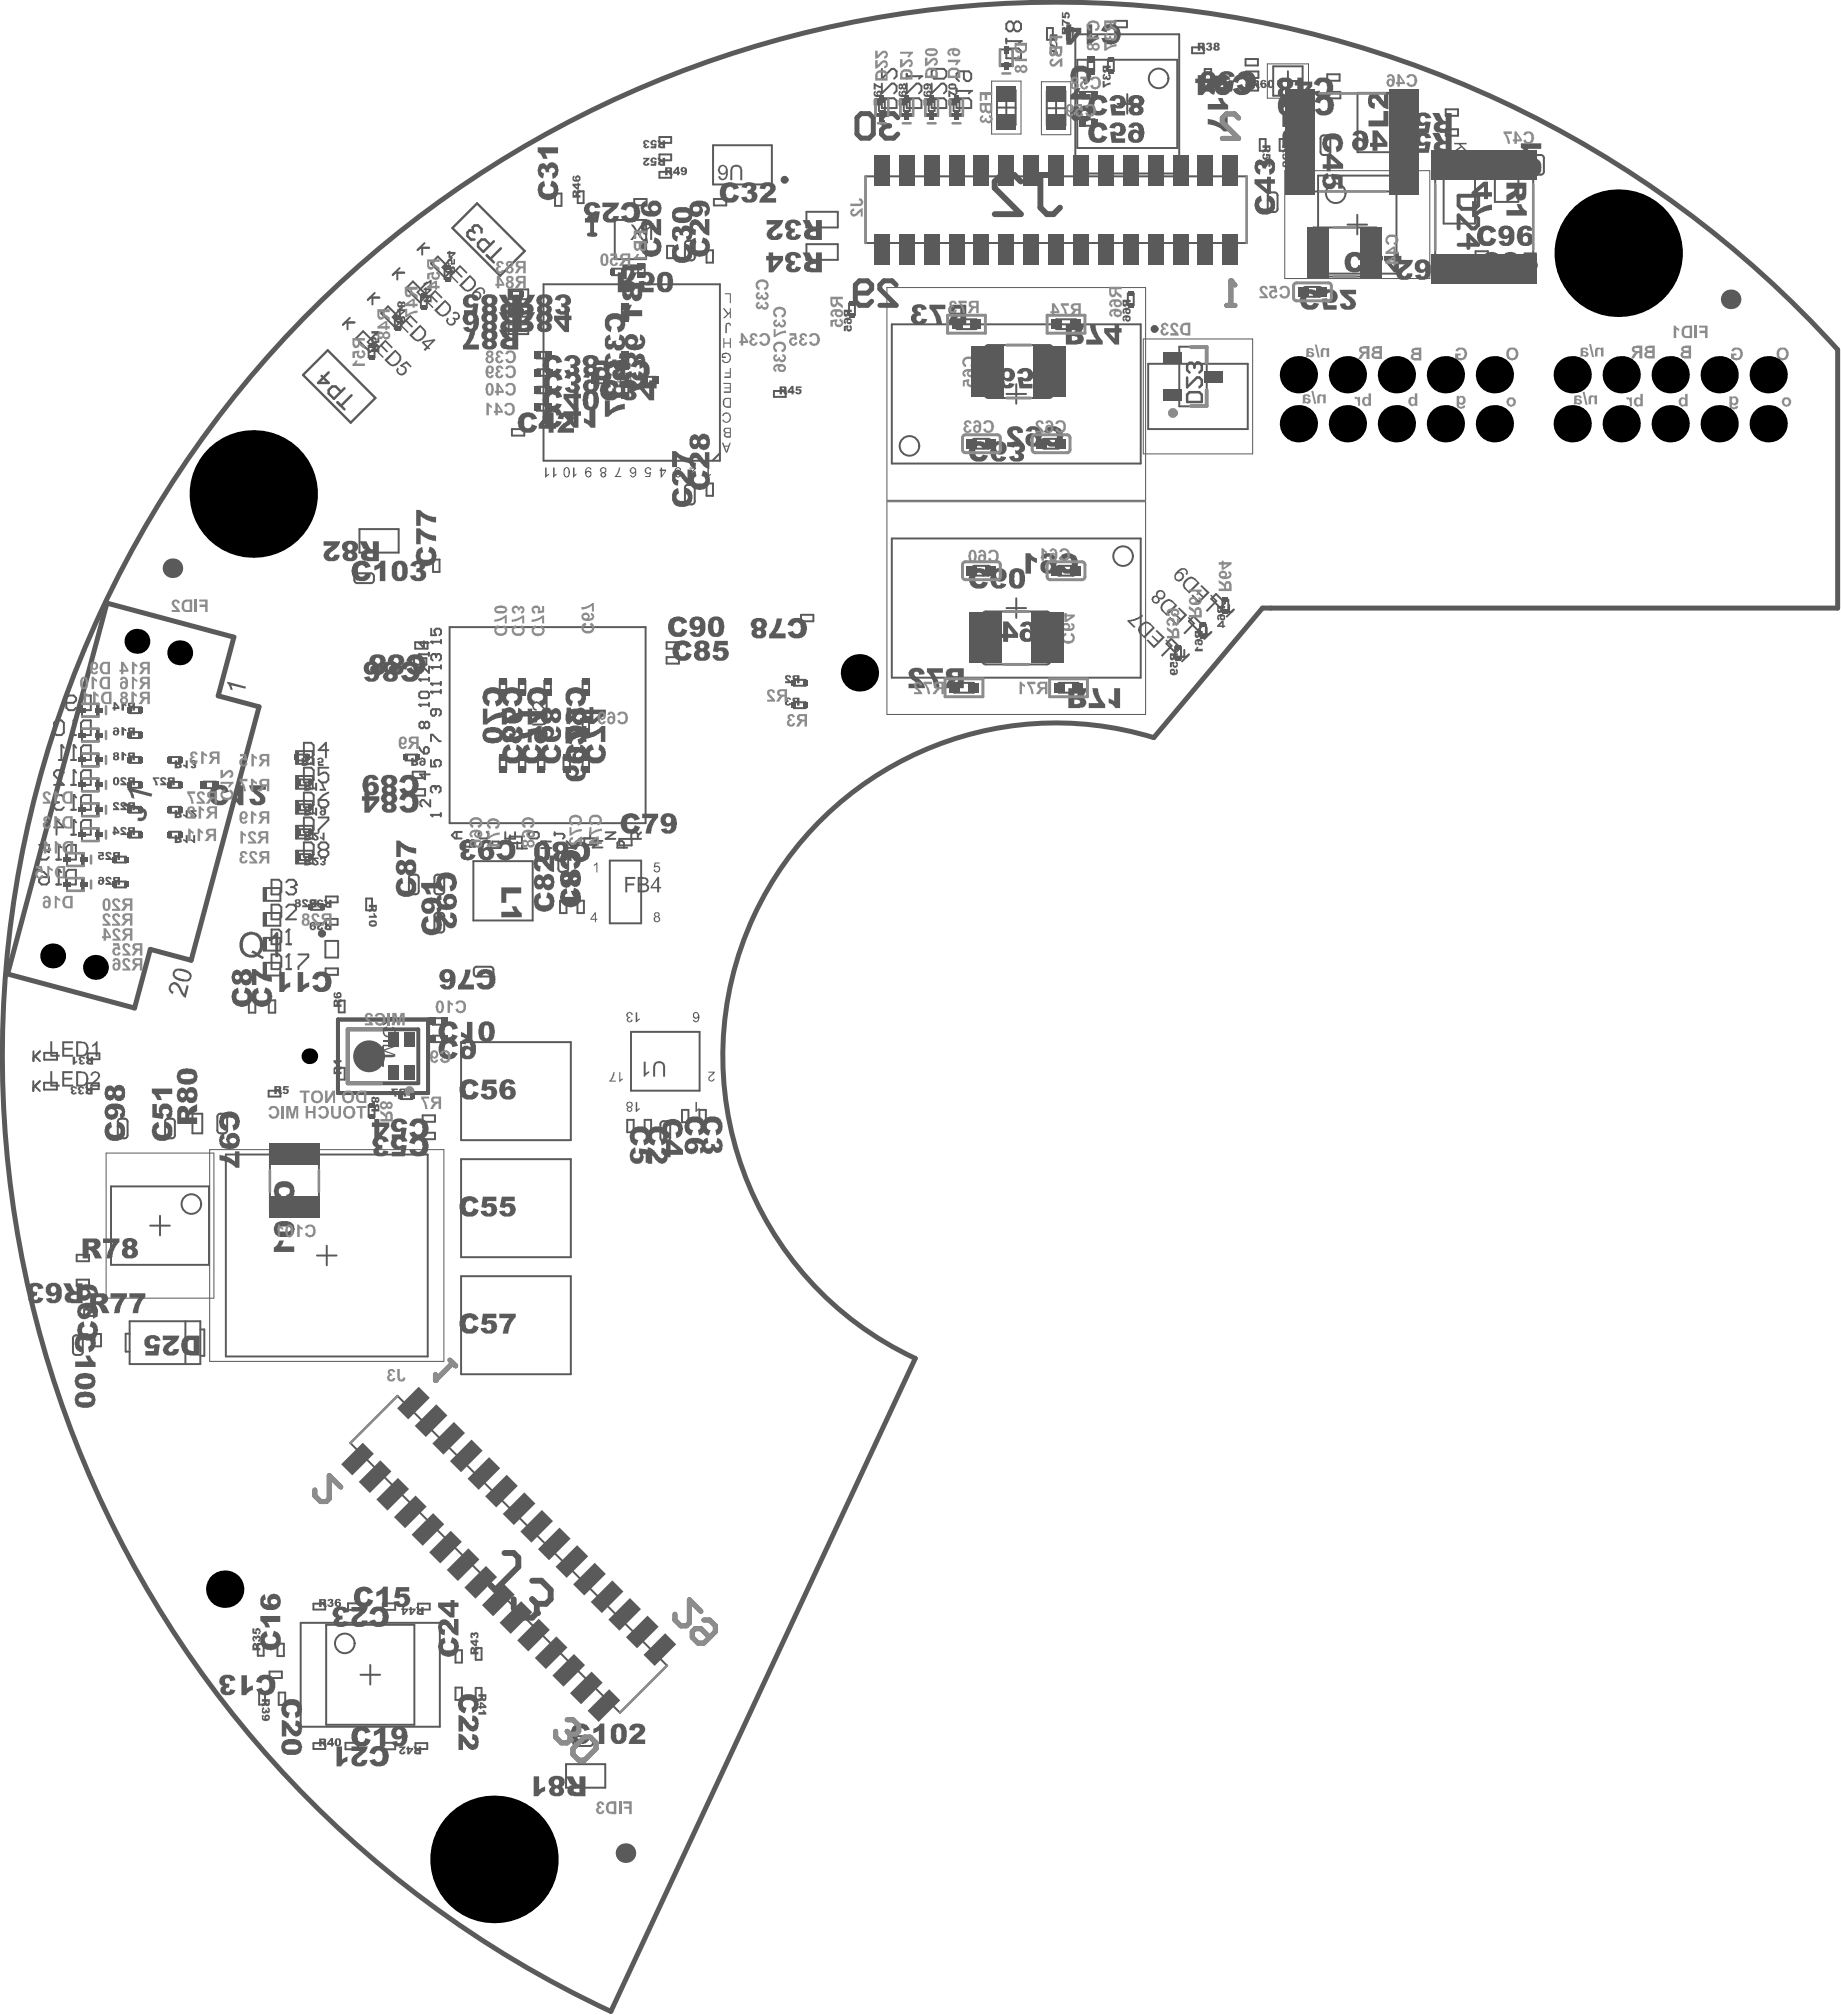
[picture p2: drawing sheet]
<svg xmlns="http://www.w3.org/2000/svg" width="313mm" height="343mm" viewBox="0 0 313 343" stroke-linecap="round" stroke-linejoin="round" font-family="sans-serif">
<path d="M63.4 179.6h3.4M65.1 177.9v3.3" fill="none" stroke="#5a5a5a" stroke-width=".33"/>
<path d="M57.4 173.3h15.4v12.5h-15.4zM59.1 175h12v9.2h-12z" fill="none" stroke="#5a5a5a" stroke-width=".67"/>
<path d="M65.1 177.6h2.1v.3l-1.8 .6 1.8 .7v.4h-2.1v-.3h1.8l-1.8-.6v-.2l1.7-.6h-1.7z" fill="#5a5a5a"/>
<path d="M65.1 176.9h2.1" fill="none" stroke="#5a5a5a" stroke-width=".34"/>
<g fill="#5a5a5a">
<path d="M65.2 174.7l.5-.2 .1 .2a.71 .71 0 0 0-.5 .9 .71 .71 0 0 0 1 .5 .67 .67 0 0 0 .7-.4 .67 .67 0 0 0-.2-.8l-.2-.1 .1-.2a.92 .92 0 0 1 .6 1 .92 .92 0 0 1-1 .7 1.01 1.01 0 0 1-1-.3 1.01 1.01 0 0 1-.1-1.2z"/>
<path d="M65.1 172.9h.2v1l.5-.5a1.1 1.1 0 0 1 1-.5 .73 .73 0 0 1 .5 .7 .73 .73 0 0 1-.5 .6h-.2v-.2a.42 .42 0 0 0 .4-.5 .42 .42 0 0 0-.4-.4l-.3 .2-.6 .8-.6 .2z"/>
</g>
<g fill="none" stroke="#5a5a5a" stroke-width=".33">
<path d="M169.5 18.3h3.1M169.5 15.4h3.1v5.8h-3.1zM171 16.7v3.2M177.9 18.4h3.2M177.9 15.5h3.2v5.8h-3.2zM179.5 16.8v3.2M182.8 5.8h17.6v23.7h-17.6zM183.1 10.2h17v15h-17zM189.9 17.7h3.4M191.6 16v3.3M216.4 11.3h5v5h-5zM217.2 13.8h3.4"/>
<path d="M218.9 12.1v3.3M224 29.9h13.4v16.6h-13.4zM229 38.2h3.4M230.7 36.5v3.4M151.6 55.1h42.3v23.7h-42.3zM171.1 67h3.3M172.7 65.3v3.3M195.2 61.8h16.9v11.1h-16.9zM151.6 91.5h42.3v23.7h-42.3zM171.1 103.4h3.3M172.7 101.7v3.3M38.4 196.3h34.3v34.3h-34.3z"/>
<path d="M18.9 201.7h16.6v13.3h-16.6zM25.5 208.4h3.4M27.2 206.7v3.3M53.9 213.4h3.3M55.5 211.8v3.3M51.1 275.9h23.7v17.6h-23.7zM55.4 276.2h15v17h-15zM61.3 284.7h3.3M62.9 283v3.4"/>
<circle cx="196.9" cy="13.3" r="1.67"/>
<circle cx="227" cy="32.9" r="1.67"/>
<circle cx="154.6" cy="75.8" r="1.67"/>
<circle cx="190.9" cy="94.5" r="1.67"/>
<circle cx="32.5" cy="204.7" r="1.67"/>
<circle cx="58.6" cy="279.4" r="1.67"/>
</g>
<path d="M168.5 13.8h5v9h-5zM177 13.9h5v9h-5zM215.4 10.9h7v5.8h-7zM218.4 29h24.6v18.4h-24.6zM150.7 48.9h44v36.2h-44zM194.3 57.6h18.6v19.6h-18.6zM150.7 85.3h44v36.2h-44zM18 196h18.4v24.7h-18.4zM35.6 195.4h39.8v36h-39.8z" fill="none" stroke="#5a5a5a" stroke-width=".17"/>
<circle cx="196.2" cy="55.9" r=".33" fill="none" stroke="#5a5a5a" stroke-width=".67"/>
<g fill="none" stroke="#5a5a5a" stroke-width=".34">
<path d="M215.7 32.8a1.21 1.21 0 0 1 1.4 .2v2.8a1.12 1.12 0 0 1-1.6 0v-2.6zM220.6 23.4h1.6v3.3h-1.6zM224.7 23.1a1.21 1.21 0 0 1 1.3 .2v2.8a1.12 1.12 0 0 1-1.5 0l-.1-2.6zM254.1 27.7h4v6.6h-4zM261 26.4a1.21 1.21 0 0 1 1.3 .2v2.8a1.12 1.12 0 0 1-1.5 0l-.1-2.5zM86.5 49.2h3.3v1.7h-3.3zM86.5 52.2h3.3v1.6h-3.3zM86.5 55.1h3.3v1.7h-3.3zM116.7 41a1.21 1.21 0 0 1 1.3 .2v2.8a1.12 1.12 0 0 1-1.5 0l-.1-2.6zM162.6 54.3h3.3v1.7h-3.3zM167.5 58.9l.5-.2h10.3a.68 .68 0 0 1 .7 .6v7.7a.68 .68 0 0 1-.7 .7h-10.3a.68 .68 0 0 1-.7-.7v-7.7zM179.5 54.3h3.4v1.7h-3.4z"/>
<path d="M221.7 48.9l2.8-.1a1.12 1.12 0 0 1 0 1.6h-2.8a1.12 1.12 0 0 1 0-1.5zM165.4 74.7h2.8a1.12 1.12 0 0 1 0 1.5h-2.8a1.12 1.12 0 0 1 0-1.5zM177.2 74.7h2.9a1.12 1.12 0 0 1 0 1.5h-2.9a1.12 1.12 0 0 1 0-1.5zM60.5 97.5h2.8a1.12 1.12 0 0 1 0 1.6h-2.8a1.12 1.12 0 0 1 0-1.6zM61.1 89.9h6.7v4h-6.7zM116.7 82.5a1.21 1.21 0 0 1 1.3 .2v2.8a1.12 1.12 0 0 1-1.5 0l-.1-2.6zM165.4 96.3h2.8a1.12 1.12 0 0 1 0 1.5h-2.8a1.12 1.12 0 0 1 0-1.5zM179.8 96.3h2.8a1.12 1.12 0 0 1 0 1.5h-2.8a1.12 1.12 0 0 1 0-1.5zM162.2 116.1h3.3v1.7h-3.3zM167.1 104.2l.5-.2h10.3a.68 .68 0 0 1 .7 .6v7.7a.68 .68 0 0 1-.7 .7h-10.3a.68 .68 0 0 1-.7-.7v-7.7zM180 116.1h3.3v1.7h-3.3zM69.8 148.8a1.21 1.21 0 0 1 1.3 .1v2.9a1.12 1.12 0 0 1-1.5 0l-.1-2.6z"/>
<path d="M74.1 155.3a1.21 1.21 0 0 1 1.3 .1v2.9a1.12 1.12 0 0 1-1.5 0l-.1-2.6zM74.1 148.8a1.21 1.21 0 0 1 1.3 .1v2.9a1.12 1.12 0 0 1-1.5 0l-.1-2.6zM95.2 145a1.21 1.21 0 0 1 1.3 .1v2.9a1.12 1.12 0 0 1-1.5 0l-.1-2.6zM80.8 164.4h2.8a1.12 1.12 0 0 1 0 1.5h-2.8a1.12 1.12 0 0 1 0-1.5zM20.3 190.2a1.21 1.21 0 0 1 1.3 .2v2.9a1.12 1.12 0 0 1-1.5 0l-.1-2.6zM28.3 190.2a1.21 1.21 0 0 1 1.4 .2v2.9a1.12 1.12 0 0 1-1.6 0v-2.6zM32.7 189.3h1.7v3.4h-1.7zM37.2 189.4a1.21 1.21 0 0 1 1.3 .2v2.8a1.12 1.12 0 0 1-1.5 0l-.1-2.6zM112.5 190.7a1.21 1.21 0 0 1 1.3 .2v2.8a1.12 1.12 0 0 1-1.5 0l-.1-2.6zM12.7 227.1a1.21 1.21 0 0 1 1.3 .2v2.8a1.12 1.12 0 0 1-1.5 0l-.1-2.6zM96.2 299.9h6.7v4h-6.7zM97.7 295.2h2.8a1.12 1.12 0 0 1 0 1.5h-2.8a1.12 1.12 0 0 1 0-1.5z"/>
</g>
<path d="M51 54.7a179.1 179.1 0 0 1 261.3 4.7v44h-97.7l-18.5 22a56.7 56.7 0 0 0-69.5 33.9 56.7 56.7 0 0 0 29 71.6l-51.8 111a179.3 179.3 0 0 1-52.8-287.2z" fill="none" stroke="#5a5a5a" stroke-width=".85"/>
<g fill="#5a5a5a">
<path d="M148.8 19.2h2.2v.5h-2.2z"/>
<path d="M16.3 119.6h.5v2.2h-.5z"/>
<path d="M16.3 123.9h.5v2.1h-.5z"/>
<path d="M16.3 128.1h.5v2.2h-.5z"/>
<path d="M16.3 132.3h.5v2.2h-.5z"/>
<path d="M16.3 136.6h.5v2.1h-.5z"/>
<path d="M16.3 140.8h.5v2.2h-.5z"/>
<path d="M13.7 145h.5v2.2h-.5z"/>
<path d="M13.7 149.3h.5v2.1h-.5z"/>
<path d="M170 10.7h2.1v.5h-2.1z"/>
<path d="M161.5 19.2h2.2v.5h-2.2z"/>
<path d="M157.3 19.2h2.1v.5h-2.1z"/>
<path d="M153 19.2h2.2v.5h-2.2z"/>
</g>
<g fill="none" stroke="#5a5a5a" stroke-width=".33">
<path d="M148.8 16.9h2.2v2.8h-2.2zM149.9 11.7v1.7l1.7-1.7h.4l.4 .4v.9l-.4 .4M149.9 14.2v1.7l1.7-1.7h.4l.4 .4v.9l-.4 .4M150.3 16.7h1.7l.4 .4v1.3h-2.5v-1.3zM153 16.9h2.2v2.8h-2.2zM157.3 16.9h2.1v2.8h-2.1zM161.5 16.9h2.2v2.8h-2.2zM170 8.4h2.1v2.8h-2.1zM184 15.6h2.1v1.1h-2.1zM184.9 10h1.1v2.1h-1.1zM188.3 10.1h1v2h-1zM220.5 15.9h18.7v16.6h-18.7z"/>
<path d="M147.1 30h64.8v11.3h-64.8zM149.2 30v-2.1h1.3v2.1M153.4 30v-2.1h1.4v2.1M157.7 30v-2.1h1.3v2.1M161.9 30v-2.1h1.3v2.1M166.1 30v-2.1h1.4v2.1M170.4 30v-2.1h1.3v2.1M174.6 30v-2.1h1.3v2.1M178.8 30v-2.1h1.4v2.1M183 30v-2.1h1.4v2.1M184 20.3h2.1v1.1h-2.1zM187.3 30v-2.1h1.3v2.1"/>
<path d="M191.5 30v-2.1h1.3v2.1M195.7 30v-2.1h1.4v2.1M200 30v-2.1h1.3v2.1M204.2 30v-2.1h1.4v2.1M208.5 30v-2.1h1.3v2.1M223.3 38.7h10.6v8.3h-10.6zM243.9 27.6h16.7v18.6h-16.7zM62.7 58.8h1v2h-1zM67.1 53.9h1v2h-1zM71.5 50.3h1v2h-1zM75.6 45.4h1v2h-1zM86.6 49.5h2.1v1.1h-2.1z"/>
<path d="M86.6 52.5h2.1v1h-2.1zM91.2 59.8h2.1v1.1h-2.1zM104 45.7h2.1v1.1h-2.1zM105.7 52.1h1.1v2.1h-1.1zM108.5 44.9h1.1v2.1h-1.1zM144.3 51.6h1v2h-1zM149.2 41.4v2h1.3v-2M153.4 41.4v2h1.4v-2M157.7 41.4v2h1.3v-2M161.9 41.3v2.1h1.3v-2.1M166.1 41.3v2.1h1.4v-2.1M170.4 41.3v2.1h1.3v-2.1"/>
<path d="M174.6 41.3v2.1h1.3v-2.1M178.8 41.4v2h1.3v-2M183 41.4v2h1.4v-2M187.3 41.4v2h1.3v-2M191.5 41.4v2h1.3v-2M191.7 49.9h1v2h-1zM195.8 41.3v2.1h1.3v-2.1M200 41.3v2.1h1.3v-2.1M200.4 58.9h4.7v10.2h-4.7zM204.2 41.3v2.1h1.4v-2.1M208.5 41.3v2.1h1.3v-2.1M91.2 65.8h2.1v1.1h-2.1z"/>
<path d="M91.2 68.7h2.1v1.1h-2.1zM91.3 62.8h2.1v1.1h-2.1zM101 64.1h2.1v1.1h-2.1zM105.7 60.2h1.1v2.1h-1.1zM105.7 65.3h1.1v2.1h-1.1zM109.4 64.1h2.1v1.1h-2.1zM13.9 119.6h2.9v2.2h-2.9zM84.9 115.7h1.1v2.1h-1.1zM88.2 115.7h1.1v2.1h-1.1zM92.5 115.7h1.1v2.1h-1.1zM99 115.7h1.1v2.1h-1.1zM134.9 115.6h2v1h-2z"/>
<path d="M134.9 119.4h2v1h-2zM199.7 110h1v2h-1zM204 106.2h1v2h-1zM207.8 102h1v2h-1zM13.9 123.9h2.9v2.1h-2.9zM13.9 128.1h2.9v2.2h-2.9zM13.9 132.3h2.9v2.2h-2.9zM13.9 136.6h2.9v2.1h-2.9zM22 128.7h2v1h-2zM22 137.2h2v1h-2zM22 120.2h2v1h-2zM22 124.5h2v1h-2z"/>
<path d="M22 132.9h2v1h-2zM28.7 128.7h2v1h-2zM28.7 132.9h2v1h-2zM28.7 137.2h2v1h-2zM34.6 132.9h2.1v1.1h-2.1zM50.3 128.3h2v1h-2zM50.7 132.5h2v1h-2zM50.7 136.7h2v1h-2zM68.9 128.3h2v1h-2zM84.9 128.7h1.1v2.1h-1.1zM88.2 128.7h1.1v2.1h-1.1zM91.4 128.7h1.1v2.1h-1.1z"/>
<path d="M95.8 128.7h1.1v2.1h-1.1zM99 128.7h1.1v2.1h-1.1zM99 122.2h1.1v2.1h-1.1zM11.4 145h2.8v2.2h-2.8zM11.4 149.3h2.8v2.1h-2.8zM13.9 140.8h2.9v2.2h-2.9zM19.4 145.6h2v1h-2zM19.4 149.9h2v1h-2zM22 141.4h2v1h-2zM28.7 141.4h2v1h-2zM50.7 141h2v1h-2zM50.7 145.2h2v1h-2z"/>
<path d="M52.9 153.7h1.9v1h-1.9zM73.5 176.1h2.1v1.1h-2.1zM73.5 173.1h2.1v1.1h-2.1zM45.9 195.4h8.3v10.7h-8.3zM62.7 187.9h1v2h-1zM68.1 185.8h2v1h-2zM67.6 237.3l45.8 45.8-8 8.1-45.8-45.9zM69.1 238.8l1.4-1.5 1 1-1.5 1.4M61 246.8l-1.4 1.5 .9 .9 1.5-1.4M64 249.8l-1.4 1.5 .9 .9 1.5-1.4M67 252.8l-1.4 1.5 .9 .9 1.5-1.5M70.1 255.8l-1.5 1.5 .9 .9 1.5-1.5"/>
<path d="M72 241.8l1.5-1.5 1 1-1.5 1.4M73.1 258.8l-1.5 1.4 .9 1 1.5-1.5M75 244.8l1.5-1.5 1 1-1.5 1.4M78 247.8l1.5-1.5 .9 1-1.4 1.4M81.1 250.8l1.4-1.5 1 .9-1.5 1.5M84.1 253.8l1.4-1.5 1 .9-1.5 1.5M87 256.7l1.5-1.4 1 .9-1.5 1.5M90 259.7l1.5-1.4 1 .9-1.5 1.5M76 261.8l-1.4 1.4 .9 1 1.5-1.5M79 264.8l-1.4 1.4 .9 1 1.5-1.5M82 267.8l-1.5 1.4 1 1 1.4-1.5M85 270.8l-1.5 1.4 .9 1 1.5-1.5"/>
<path d="M88 273.8l-1.5 1.4 .9 1 1.5-1.5M91 276.7l-1.5 1.5 .9 1 1.5-1.5M93 262.7l1.5-1.4 .9 .9-1.5 1.5M94 279.7l-1.5 1.5 1 .9 1.4-1.4M96 265.7l1.5-1.4 .9 .9-1.5 1.5M99 268.7l1.4-1.4 1 .9-1.5 1.5M102 271.7l1.4-1.4 1 .9-1.5 1.5M105 274.7l1.5-1.5 .9 1-1.5 1.4M108 277.7l1.5-1.5 .9 1-1.5 1.4M97 282.7l-1.5 1.5 1 .9 1.4-1.4M100 285.7l-1.5 1.5 .9 .9 1.5-1.4M103 288.7l-1.5 1.5 .9 .9 1.5-1.5"/>
<path d="M111 280.7l1.5-1.5 .9 1-1.5 1.4"/>
</g>
<g fill="#5a5a5a">
<path d="M105.8 44.9h3.4v1.1h-1.4v1.3h-.7v-1.3h-.6v1.5h-.7z"/>
<path d="M106.6 51.8h.8l-.4 .8-.1 .1h2.3v1h-3.5v-.8l.6-.3z"/>
<path d="M88.7 55l.6 .1a.32 .32 0 0 1 .4 .3 .32 .32 0 0 1-.4 .3l-.6 .1zM87.7 53.1v3.4h1.7a1.23 1.23 0 0 0 1.2-.6 .98 .98 0 0 0-.7-1.4l.5-.2 .6-1.2h-1.2l-.6 1a.35 .35 0 0 1-.5 .3v-1.3z"/>
<path d="M92.1 55.5a.41 .41 0 0 1 .8 0 .41 .41 0 0 1-.8 0zM92.2 53.7a.48 .48 0 0 1 .7 0 .48 .48 0 0 1-.1 .7 .48 .48 0 0 1-.7-.1 .4 .4 0 0 1 .1-.6zM91.5 53.2a.98 .98 0 0 0 .1 1.6 .96 .96 0 0 0-.1 1.3 .96 .96 0 0 0 1.2 .4 .93 .93 0 0 0 .9-.4 .93 .93 0 0 0 .1-1l-.4-.3a.92 .92 0 0 0 .6-.9 .92 .92 0 0 0-.8-.8l-1-.1z"/>
<path d="M95 54.4h1v1zM94.2 53.7v.7l1.8 2.1h.7v-2.1h.4v-.7h-.4v-.6h-.7v.6z"/>
<path d="M106.4 49.1h.7v.5a.35 .35 0 0 1-.3 .4 .35 .35 0 0 1-.4-.4zM107.7 49.1h.7v.6a.35 .35 0 0 1-.3 .4 .35 .35 0 0 1-.4-.4zM105.8 48.1v2a.82 .82 0 0 0 .6 .9 .82 .82 0 0 0 1-.6 .89 .89 0 0 0 .9 .8 .89 .89 0 0 0 .9-.9v-2.2z"/>
</g>
<path d="M94.4 294.3v1l1 1h1l.5-.5" fill="none" stroke="#5a5a5a" stroke-width=".85"/>
<circle cx="96.9" cy="295.8" r=".42" fill="#5a5a5a"/>
<path d="M76.5 231.2l.9 1M77 231.7l-3 2.9M119.1 273.9l-1.9-1.9v3.9l-.5 .5h-1l-1-1v-1M119.6 275.4h1l1 1v1l-2 1.9h-1l-.9-1v-.9l.5-.5h.9l1.5 1.4M96.4 294.3l.5 .5M96.4 292.4h1l1 .9v1l-.5 .5h-1M96.9 294.8v1M99.3 295.3h1l1 1v1l-2 1.9h-.9l-1-1v-.9z" fill="none" stroke="#5a5a5a" stroke-width=".85"/>
<circle cx="74" cy="234.6" r=".42" fill="#5a5a5a"/>
<path d="M74 233.7v.9" fill="none" stroke="#5a5a5a" stroke-width=".85"/>
<path d="M83.4 269.5l1.6 1.6M85.7 264h1.6l.8 .8v1.6l-3.9 3.9M87.3 271.9v1.5l1.6 1.6h1.6l.7-.8" fill="none" stroke="#5a5a5a" stroke-width="1"/>
<circle cx="91.2" cy="274.2" r=".5" fill="#5a5a5a"/>
<path d="M90.5 271.9l.7 .7M90.5 268.7h1.5l1.6 1.6v1.6l-.8 .7h-1.6M91.2 272.6v1.6" fill="none" stroke="#5a5a5a" stroke-width="1"/>
<path d="M57.9 252.8l-1.9-2v4l-.5 .5h-1l-1-1v-1" fill="none" stroke="#5a5a5a" stroke-width=".85"/>
<g fill="#5a5a5a">
<path d="M47 201.2a1.77 1.77 0 0 1 3 .9v.1a1.46 1.46 0 0 1-.9 1.8h-.2l-.2-.8a.68 .68 0 0 0 .5-.8 .68 .68 0 0 0-.7-.6 .8 .8 0 0 0-1.1 .7l.1 .4 .3 .2-.2 .9a1.61 1.61 0 0 1-1.1-1.4l.1-.7z"/>
<path d="M47.5 204.6h.7l-.5 1h2.3v1h-3.5v-.8l.2-.2a1.4 1.4 0 0 0 .8-1z"/>
<path d="M47.5 210.9h.7l-.2 .7-.3 .3h2.3v.9h-3.5v-.7l.2-.1a1.52 1.52 0 0 0 .8-1z"/>
<path d="M166.6 62.9h.1a1.86 1.86 0 0 1 2.4 .2l.3 .6-.9 .3a.64 .64 0 0 0-.7-.7 .64 .64 0 0 0-.6 .7l-.1 .1a1.08 1.08 0 0 0 .6 1.2l.5-.1 .2-.2v-.2l.9 .2a1.44 1.44 0 0 1-2 .9 1.32 1.32 0 0 1-1.2-1.4v-.1a1.81 1.81 0 0 1 .5-1.5z"/>
<path d="M173.2 62.8l.8-.2a1.28 1.28 0 0 1 1.4 .4 1.28 1.28 0 0 1 0 1.5 1.45 1.45 0 0 1-1.5 .3l.1 .5h1.5v.7h-2.2l-.3-1.8h.8a.58 .58 0 0 0 .9-.3 .58 .58 0 0 0-.6-.8l-.3 .5-.9-.1z"/>
<path d="M47.4 208.6l.7-.1a1.26 1.26 0 0 1 1.3 .3v.1a.89 .89 0 0 1-1.2 .5h-.4a.46 .46 0 0 1-.5-.3 .46 .46 0 0 1 .1-.5zM46.9 207.9a1.51 1.51 0 0 0 .1 2.1 3.1 3.1 0 0 0 2.8-.1v-.1a1.45 1.45 0 0 0 0-1.8 2.46 2.46 0 0 0-2.3-.3z"/>
<path d="M170.3 62.7l-.1 .2a2.55 2.55 0 0 0-.1 2.7 1.78 1.78 0 0 0 2.2 .1l.1-.4-.9-.2a.39 .39 0 0 1-.5 .3 .39 .39 0 0 1-.2-.5l-.1-.4a1.1 1.1 0 0 0 1.7-.3 1.1 1.1 0 0 0-.7-1.6h-.9zM170.8 63.2h.1a.45 .45 0 0 1 .6 0 .45 .45 0 0 1 .1 .6 .45 .45 0 0 1-.6 .4 .45 .45 0 0 1-.2-.6z"/>
</g>
<path d="M201.8 64.2v1.6l1.6-1.6h.5l.4 .4v.8l-.4 .4M202.2 66.7h1.7l.4 .4v1.2h-2.5v-1.2zM203.4 61.7h.5l.4 .4v.8l-.4 .4" fill="none" stroke="#5a5a5a" stroke-width=".42"/>
<circle cx="203.4" cy="61.7" r=".21" fill="#5a5a5a"/>
<path d="M203 62.1v.4M203 62.1l-.4-.4h-.4l-.4 .4v.8l.4 .4M203.4 61.7l-.4 .4" fill="none" stroke="#5a5a5a" stroke-width=".42"/>
<g fill="#5a5a5a">
<path d="M75.1 176.9a1.86 1.86 0 0 1 2.5 .3l.2 .6-.9 .2a.64 .64 0 0 0-.6-.6 .64 .64 0 0 0-.7 .6v.1a1.08 1.08 0 0 0 .6 1.2l.5-.1 .1-.2v-.2l1 .2a1.44 1.44 0 0 1-2.1 1 1.32 1.32 0 0 1-1.2-1.5 1.81 1.81 0 0 1 .6-1.6z"/>
<path d="M75.1 174a1.86 1.86 0 0 1 2.5 .2l.2 .6-.9 .3a.64 .64 0 0 0-.6-.7 .64 .64 0 0 0-.7 .7v.1a1.08 1.08 0 0 0 .6 1.1h.5l.1-.2v-.3l1 .3a1.44 1.44 0 0 1-2.1 .9 1.32 1.32 0 0 1-1.2-1.4v-.1a1.81 1.81 0 0 1 .6-1.5z"/>
<path d="M79.4 173.7h.9v3.4h-.8l-.5-.6-.6-.2v-.9l1 .5z"/>
<path d="M36.1 133.8h.1a1.86 1.86 0 0 1 2.5 .2l.2 .6-.9 .3a.64 .64 0 0 0-.6-.7 .64 .64 0 0 0-.7 .7h-.1a1.08 1.08 0 0 0 .6 1.2l.5-.1 .2-.1v-.3l.9 .3a1.44 1.44 0 0 1-2 .9 1.32 1.32 0 0 1-1.2-1.4v-.1a1.81 1.81 0 0 1 .5-1.5z"/>
<path d="M40.4 133.5h1v3.4h-.8l-.5-.6-.7-.3v-.8l1 .5z"/>
<path d="M42.3 133.5h2.9v.8h-1.5l.5 .4a1.32 1.32 0 0 1 .8 1.8 1.99 1.99 0 0 1-2.4 0l-.2-.7h.9a.43 .43 0 0 0 .5 .5 .43 .43 0 0 0 .3-.7l-.9-.8a1.34 1.34 0 0 1-.8-1.2z"/>
<path d="M182.3 11.6h.1a1.83 1.83 0 0 1 3 .7 1.74 1.74 0 0 1-.5 1.8l-.4 .3h-.2l-.3-.9a.72 .72 0 0 0 .6-.9 .72 .72 0 0 0-1-.4 .69 .69 0 0 0-.8 .4 .69 .69 0 0 0 .3 .8l-.2 1a1.61 1.61 0 0 1-1-1.5l.1-.6z"/>
<path d="M182.9 15h.7l-.5 1h2.3v.9h-3.5v-.7l.2-.2a1.4 1.4 0 0 0 .8-1z"/>
<path d="M103.4 53.5h.1a1.81 1.81 0 0 1 2.2 .1 1.81 1.81 0 0 1 .5 2.1h-.1a.72 .72 0 0 1-.7 .7l-.3 .1-.3-.9a.68 .68 0 0 0 .6-.7 .68 .68 0 0 0-.6-.6 .92 .92 0 0 0-1.2 .6l.1 .5 .3 .1-.2 1a1.63 1.63 0 0 1-1-2.1l.3-.6z"/>
<path d="M103.2 57.1l.5-.2 .1 .8-.1 .1a.36 .36 0 0 0-.3 .5 .36 .36 0 0 0 .5 .2l.2-.2v-.3l.7-.1a.51 .51 0 0 0 .3 .8 .51 .51 0 0 0 .6-.6l-.3-.3h-.2l.1-1a1.61 1.61 0 0 1 .8 2.3 1.06 1.06 0 0 1-1.7 .2l-.1-.3a.86 .86 0 0 1-1.1 .3 .86 .86 0 0 1-.4-1.1v-.6z"/>
<path d="M103.2 60.2l.5-.2 .1 .9a.39 .39 0 0 0-.5 .4 .39 .39 0 0 0 .4 .4 .43 .43 0 0 0 .4-.6h.7a.48 .48 0 0 0 .1 .7 .48 .48 0 0 0 .7-.2 .48 .48 0 0 0-.2-.7h-.2l.1-.9a1.26 1.26 0 0 1 1 1.5v.3a1.17 1.17 0 0 1-1.8 .8l-.2-.5a.69 .69 0 0 1-.5 .5 .69 .69 0 0 1-.7-.3 1.89 1.89 0 0 1 0-2z"/>
<path d="M102.6 64.8l1.1-.2a1.54 1.54 0 0 1 1.6 1v.2l-1 .2a.67 .67 0 0 0-.8-.6 .67 .67 0 0 0-.4 1 .69 .69 0 0 0 .2 .8 .69 .69 0 0 0 .9-.1l.1-.2 1 .1a1.74 1.74 0 0 1-3 .5l-.1-.1a2.05 2.05 0 0 1 .2-2.3z"/>
<path d="M106.1 64.8l.3-.1a1.62 1.62 0 0 1 1.7 .3 .89 .89 0 0 1-.2 1.4l-.2 .1a.81 .81 0 0 1 .4 1 .81 .81 0 0 1-.9 .6 1.11 1.11 0 0 1-1.5-.9l.8-.2a.41 .41 0 0 0 .3 .5 .41 .41 0 0 0 .5-.2v-.2a.48 .48 0 0 0-.6-.3v-.7a.4 .4 0 0 0 .6-.1 .46 .46 0 0 0-.1-.8 .46 .46 0 0 0-.7 .5l-.9-.2 .2-.4z"/>
<path d="M107.7 61.5h.1a1.75 1.75 0 0 1 2.2 .2 1.75 1.75 0 0 1 .3 2.1 1.43 1.43 0 0 1-1.7 .9 1.33 1.33 0 0 1-1.5-1.1l1-.4a.69 .69 0 0 0 .7 .7 .69 .69 0 0 0 .6-.8 .9 .9 0 0 0-.8-1.1l-.3 .1-.2 .4-.9-.2 .1-.3z"/>
<path d="M104.5 61.5a1.65 1.65 0 0 1 2.2 .3l.1 .3-.9 .1a.35 .35 0 0 0-.3-.4 .35 .35 0 0 0-.4 .2 .35 .35 0 0 0 .2 .5l.3 .1 .1 .6-.1-.1a.52 .52 0 0 0-.7 .5 .52 .52 0 0 0 .5 .6v-.1a.32 .32 0 0 0 .4-.4h1l-.1 .2a1.54 1.54 0 0 1-1.9 .8h-.1a1.08 1.08 0 0 1-.5-1.8l.4-.1a.86 .86 0 0 1-.2-1.3z"/>
<path d="M101 61.3h2.3l.3 1.8-.8 .1a.55 .55 0 0 0-.8-.1 .55 .55 0 0 0-.1 .7 .43 .43 0 0 0 .5 .4 .43 .43 0 0 0 .3-.5h1a1.55 1.55 0 0 1-1.9 1 1.16 1.16 0 0 1-.9-1.4 1.16 1.16 0 0 1 1.3-.9l.4 .2v-.6h-1.6z"/>
<path d="M106.7 63.3l.6-.2 .3 .9a.66 .66 0 0 0-.6 .8 .66 .66 0 0 0 .9 .5 .69 .69 0 0 0 .9-.3 .69 .69 0 0 0-.2-.9l-.2-.1 .2-.9a1.71 1.71 0 0 1 1 1.9 1.71 1.71 0 0 1-1.8 1.4 1.73 1.73 0 0 1-1.5-2.5z"/>
<path d="M106.5 60.2a.98 .98 0 0 1 1.6 .2v.2a.8 .8 0 0 1 .9-.4 .8 .8 0 0 1 .6 .8 1.23 1.23 0 0 1-.5 1.6l-.4 .1-.1-.9a.38 .38 0 0 0 .5-.5 .38 .38 0 0 0-.7-.1l-.1 .4h-.7a.48 .48 0 0 0-.1-.7 .48 .48 0 0 0-.6 .1 .48 .48 0 0 0 .1 .7l.2 .1-.1 .9a1.37 1.37 0 0 1-.9-1.8l.1-.4z"/>
<path d="M103.4 61.5h.1a1.81 1.81 0 0 1 2.2 .1 1.81 1.81 0 0 1 .5 2.1h-.1a.72 .72 0 0 1-.7 .7l-.3 .2-.3-.9a.68 .68 0 0 0 .6-.8 .68 .68 0 0 0-.6-.6 .92 .92 0 0 0-1.2 .7l.1 .4 .3 .2-.2 .9a1.63 1.63 0 0 1-1-2l.3-.6z"/>
<path d="M103.2 65.1l.5-.2 .1 .9-.1 .1a.36 .36 0 0 0-.3 .4 .36 .36 0 0 0 .5 .2l.2-.1v-.4l.7-.1a.51 .51 0 0 0 .3 .8 .51 .51 0 0 0 .6-.6l-.3-.2h-.2l.1-1.1a1.61 1.61 0 0 1 .8 2.3 1.06 1.06 0 0 1-1.7 .2l-.1-.3a.86 .86 0 0 1-1.1 .3 .86 .86 0 0 1-.4-1v-.6z"/>
<path d="M102.8 68.1h.9v1.6l.4-.3a3.3 3.3 0 0 1 2.1-.8v1h-.4l-1.1 .3-.9 .5-.3 .5h-.7z"/>
<path d="M92.9 60.6l1-.2a1.54 1.54 0 0 1 1.6 1v.1l-.9 .3a.67 .67 0 0 0-.8-.6 .67 .67 0 0 0-.5 .9 .69 .69 0 0 0 .3 .9 .69 .69 0 0 0 .8-.1l.2-.3 .9 .2a1.74 1.74 0 0 1-2.9 .4l-.1-.1a2.05 2.05 0 0 1 .2-2.2z"/>
<path d="M96.4 60.5l.2-.1a1.62 1.62 0 0 1 1.8 .4 .89 .89 0 0 1-.2 1.4l-.2 .1a.81 .81 0 0 1 .4 1 .81 .81 0 0 1-.9 .5 1.11 1.11 0 0 1-1.5-.8l.8-.2a.41 .41 0 0 0 .3 .4 .41 .41 0 0 0 .5-.1v-.2a.48 .48 0 0 0-.6-.3v-.7a.4 .4 0 0 0 .6-.1 .46 .46 0 0 0-.2-.8 .46 .46 0 0 0-.6 .5l-.9-.2 .1-.4z"/>
<path d="M93.1 63.5l.4-.1a1.49 1.49 0 0 1 2.1 1.1l-.9 .3a.64 .64 0 0 0-.7-.7 .64 .64 0 0 0-.6 .7 1.05 1.05 0 0 0 .4 1.2h.1a.46 .46 0 0 0 .6-.2l.2-.3 .9 .3a1.71 1.71 0 0 1-1.5 1 1.71 1.71 0 0 1-1.6-.9 2.02 2.02 0 0 1 .6-2.4z"/>
<path d="M96.5 63.5l.2-.1a1.4 1.4 0 0 1 2 1.1v.3l-.6 .5a.81 .81 0 0 1 .4 1 .81 .81 0 0 1-.9 .5 1.29 1.29 0 0 1-1.6-.9l.9-.1a.37 .37 0 0 0 .2 .4 .37 .37 0 0 0 .5-.2 .37 .37 0 0 0-.2-.5h-.3v-.7a.49 .49 0 0 0 .7-.5 .49 .49 0 0 0-.7-.3l-.2 .4-.9-.2 .1-.4z"/>
<path d="M92.9 66.5l1-.2a1.54 1.54 0 0 1 1.6 1v.2l-.9 .2a.67 .67 0 0 0-.8-.6 .67 .67 0 0 0-.5 1 .69 .69 0 0 0 .3 .8 .69 .69 0 0 0 .8-.1l.2-.2 .9 .1a1.74 1.74 0 0 1-2.9 .5l-.1-.1a2.05 2.05 0 0 1 .2-2.3z"/>
<path d="M92.9 69.5l1-.3a1.54 1.54 0 0 1 1.6 1.1v.1l-.9 .3a.67 .67 0 0 0-.8-.6 .67 .67 0 0 0-.5 .9 .69 .69 0 0 0 .3 .8 .69 .69 0 0 0 .8 0l.2-.3 .9 .2a1.74 1.74 0 0 1-2.9 .4l-.1-.1a2.05 2.05 0 0 1 .2-2.3z"/>
<path d="M100.2 69.3h1v3.4h-.8l-.4-.5-.7-.3v-.8l.4 .1 .5 .3z"/>
<path d="M229.1 43.2a1.86 1.86 0 0 1 2.5 .2l.2 .6-.9 .3a.64 .64 0 0 0-.6-.7 .64 .64 0 0 0-.7 .7v.1a1.08 1.08 0 0 0 .6 1.1h.5l.1-.2v-.3l1 .3a1.44 1.44 0 0 1-2.1 .9 1.32 1.32 0 0 1-1.2-1.4v-.1a1.81 1.81 0 0 1 .6-1.5z"/>
<path d="M236.6 22.4h.1a2.1 2.1 0 0 1 2.3 .3v.1a1.76 1.76 0 0 1-1 2.8h-.1a1.47 1.47 0 0 1-1.8-1.1l.9-.3a.65 .65 0 0 0 .7 .7 .65 .65 0 0 0 .6-.9 .71 .71 0 0 0-.3-.9 .71 .71 0 0 0-.9 .2l-.1 .1-.9-.2z"/>
<path d="M250.5 27.8h.1a1.77 1.77 0 0 1 3 .9v.2a1.46 1.46 0 0 1-.9 1.7h-.2l-.3-.8a.68 .68 0 0 0 .6-.8 .68 .68 0 0 0-.7-.6 .8 .8 0 0 0-1.1 .7l.1 .4 .3 .2-.3 .9a1.61 1.61 0 0 1-1-1.4l.1-.7z"/>
<path d="M250.2 34.2h.8v1.7l1.1-.8 1.5-.3v.9l-1 .2a2.67 2.67 0 0 0-1.7 1h-.7z"/>
<path d="M221.6 49.4l.8-.2a1.69 1.69 0 0 1 1.7 .6l.1 .6-.9 .2a.65 .65 0 0 0-.7-.7 .65 .65 0 0 0-.6 .9v.1a.7 .7 0 0 0 .4 .9 .7 .7 0 0 0 .9-.3l.9 .1a1.7 1.7 0 0 1-2.5 .8h-.1a1.95 1.95 0 0 1 0-3z"/>
<path d="M224.8 49.5h.1a1.62 1.62 0 0 1 2.3 .3 1.2 1.2 0 0 1-.1 1.3 1.35 1.35 0 0 1-1.5 .3l.1 .5h1.5v.7h-2.2l-.3-1.8 .8-.1a.53 .53 0 0 0 .7 .2 .53 .53 0 0 0 .2-.7 .47 .47 0 0 0-.4-.4 .47 .47 0 0 0-.5 .4l-.9-.1z"/>
<path d="M227.7 49.3h2.8v.7h-1.4l.3 .4a1.95 1.95 0 0 1 1.1 1.2 1.24 1.24 0 0 1-1.6 1 1.02 1.02 0 0 1-1.1-.9l-.1-.1 1-.1a.42 .42 0 0 0 .3 .6 .42 .42 0 0 0 .5-.3 .42 .42 0 0 0-.2-.5l-.5-.5a2.1 2.1 0 0 1-1.1-1.5z"/>
<path d="M185.5 16.5h.1a1.86 1.86 0 0 1 2.4 .3l.3 .5-1 .3a.64 .64 0 0 0-.6-.7 .64 .64 0 0 0-.6 .7l-.1 .1a1.08 1.08 0 0 0 .6 1.2l.5-.1 .2-.2v-.2l.9 .2a1.44 1.44 0 0 1-2 .9 1.32 1.32 0 0 1-1.2-1.4v-.1a1.81 1.81 0 0 1 .5-1.5z"/>
<path d="M189 16.3l.4-.1a1.44 1.44 0 0 1 1.7 .4 1.11 1.11 0 0 1-.3 1.8h-1.2l.1 .5h1.5v.7h-2.3l-.2-1.8 .8-.1a.5 .5 0 0 0 .5 .2 .5 .5 0 0 0 .4-.4 .47 .47 0 0 0-.2-.7 .47 .47 0 0 0-.7 .4l-1-.1 .2-.4z"/>
<path d="M185.5 21.2h.1a1.86 1.86 0 0 1 2.4 .2l.3 .6-1 .3a.64 .64 0 0 0-.6-.7 .64 .64 0 0 0-.6 .7h-.1a1.08 1.08 0 0 0 .6 1.2l.5-.1 .2-.1v-.3l.9 .3a1.44 1.44 0 0 1-2 .9 1.32 1.32 0 0 1-1.2-1.4v-.1a1.81 1.81 0 0 1 .5-1.5z"/>
<path d="M189 21l.4-.1a1.44 1.44 0 0 1 1.7 .3 1.11 1.11 0 0 1-.3 1.8h-1.2l.1 .5h1.5v.8h-2.3l-.2-1.9 .8-.1a.5 .5 0 0 0 .5 .3 .5 .5 0 0 0 .4-.4 .47 .47 0 0 0-.2-.7 .47 .47 0 0 0-.7 .3l-1-.1 .2-.4z"/>
<path d="M165.3 96.8l.8-.2a1.69 1.69 0 0 1 1.7 .6l.2 .6-1 .2a.65 .65 0 0 0-.7-.6 .65 .65 0 0 0-.5 .8v.1a.7 .7 0 0 0 .3 .9 .7 .7 0 0 0 .9-.3l1 .1a1.7 1.7 0 0 1-2.6 .8h-.1a1.95 1.95 0 0 1 0-3z"/>
<path d="M180.6 94.2a1.89 1.89 0 0 1 2.6 1v.5a1.57 1.57 0 0 1-.9 1.7l-.5 .1a1.39 1.39 0 0 1-1.7-.8l-.1-.3 .8-.3a.74 .74 0 0 0 1.2 .5l.1-.1a1.55 1.55 0 0 0-.3-1.6 .65 .65 0 0 0-.9 .4l-.9-.2 .1-.5z"/>
<path d="M174.3 94h.8l.5 .6 .7 .3v.8l-1.1-.5v2.3h-.9z"/>
<path d="M178 72.6a1.89 1.89 0 0 1 2.7 1v.5a1.57 1.57 0 0 1-1 1.7l-.4 .1a1.39 1.39 0 0 1-1.8-.8l-.1-.3 .9-.3a.74 .74 0 0 0 1.2 .5l.1-.1a1.55 1.55 0 0 0-.3-1.6 .65 .65 0 0 0-.9 .4l-1-.2 .2-.4z"/>
<path d="M171.6 72.6l.6-.1a1.49 1.49 0 0 1 1.5 .4l.2 .7h-.9a.42 .42 0 0 0-.3-.5 .42 .42 0 0 0-.5 .2 .42 .42 0 0 0 .2 .6l.4 .3a2.62 2.62 0 0 1 1.2 1.7h-2.8v-.7h1.4l-.7-.7a1.15 1.15 0 0 1-.3-1.9z"/>
<path d="M165.3 75.3l.8-.3a1.69 1.69 0 0 1 1.7 .6l.2 .6-1 .2a.65 .65 0 0 0-.7-.6 .65 .65 0 0 0-.5 .8v.1a.7 .7 0 0 0 .3 .9 .7 .7 0 0 0 .9-.3l1 .2a1.7 1.7 0 0 1-2.6 .7h-.1a1.95 1.95 0 0 1 0-2.9z"/>
<path d="M171.9 75.3l.4-.2a1.87 1.87 0 0 1 1.8 .5 .88 .88 0 0 1-.5 1.3h-.1a.79 .79 0 0 1 .5 1 .79 .79 0 0 1-.8 .6h-.2a1.18 1.18 0 0 1-1.4-.6l-.1-.3 .9-.1v.1a.37 .37 0 0 0 .5 .3 .37 .37 0 0 0 .2-.5 .37 .37 0 0 0-.5-.2l-.1-.7a.51 .51 0 0 0 .7-.1 .51 .51 0 0 0-.1-.7 .51 .51 0 0 0-.7 .1v.3l-1-.2z"/>
<path d="M176.9 105.9h.1a2.1 2.1 0 0 1 2.4 .3v.1a1.76 1.76 0 0 1-1 2.8h-.2a1.47 1.47 0 0 1-1.8-1.1l1-.3a.65 .65 0 0 0 .7 .7 .65 .65 0 0 0 .5-.9 .71 .71 0 0 0-.2-.9 .71 .71 0 0 0-1 .1v.2l-1-.2z"/>
<path d="M85.9 126.8l.4-.2h.3l.2 .8-.1 .1a.65 .65 0 0 0-.5 .5 .65 .65 0 0 0 .3 .7h.1a1.11 1.11 0 0 0 1.5-.4l-.1-.6-.3-.2 .1-.9a1.53 1.53 0 0 1 1.1 1.4 1.75 1.75 0 0 1-1 1.7l-.5 .1a1.5 1.5 0 0 1-1.9-1.3l-.1-.1a1.56 1.56 0 0 1 .3-1.3z"/>
<path d="M96.7 117.1a2.06 2.06 0 0 1 2.6 .3l.2 .5a1.64 1.64 0 0 1-.4 1.9l-.7 .3-.2-.9a.64 .64 0 0 0 .6-.7 .64 .64 0 0 0-.6-.6l-.3-.1a.87 .87 0 0 0-1 1l.2 .3 .3 .1-.3 .8a1.63 1.63 0 0 1-1-2l.3-.6z"/>
<path d="M96.1 123.6h.9v1.7l.5-.4h.1a3.6 3.6 0 0 1 1.9-.7v.9l-.2 .1a3.4 3.4 0 0 0-2.5 1.1l-.7 .1z"/>
<path d="M92.5 126.7l.6-.1 .2 .8-.1 .1a.65 .65 0 0 0-.5 .8 .65 .65 0 0 0 .8 .5h.2a.74 .74 0 0 0 .8-.4 .74 .74 0 0 0-.1-.8l-.3-.1 .2-.9a1.72 1.72 0 0 1 .5 2.9l-.8 .3a1.66 1.66 0 0 1-2.1-1.3v-.1a1.65 1.65 0 0 1 .3-1.4z"/>
<path d="M96.5 123.8a2.09 2.09 0 0 1 2.8 .2v.1a1.64 1.64 0 0 1-.9 2.5l-.2-.9a.69 .69 0 0 0 .6-.5 .69 .69 0 0 0-.3-.8 1.45 1.45 0 0 0-1.5 .3v.6a.32 .32 0 0 0 .4 .3l-.3 1a1.62 1.62 0 0 1-.8-2.4z"/>
<path d="M82.4 117.2h.2a1.86 1.86 0 0 1 2.8 .6l.1 .4a1.44 1.44 0 0 1-1.1 1.8v.1l-.3-.9a.64 .64 0 0 0 .6-.7 .64 .64 0 0 0-.7-.6l-.1-.1a.99 .99 0 0 0-1.1 .5v.2a.46 .46 0 0 0 .3 .6l.2 .1-.3 .8a1.61 1.61 0 0 1-1-1.4l.2-.9z"/>
<path d="M82.1 120.5h.7v1.7l1.1-.8 1.6-.3v.9l-1.1 .2a3.4 3.4 0 0 0-1.6 1h-.7z"/>
<path d="M89.1 126.8l.7-.2 .3 .8a.7 .7 0 0 0-.7 .8 .7 .7 0 0 0 1 .6 .72 .72 0 0 0 .8-.3 .72 .72 0 0 0-.1-.9l-.2-.1 .1-.9a1.59 1.59 0 0 1 1 2.2 1.55 1.55 0 0 1-2 1 1.65 1.65 0 0 1-1.3-2.1v-.2z"/>
<path d="M88.7 124.7l1.2-.3a2.89 2.89 0 0 0 1.4-.9l.8-.1v2.7h-.8v-1.6l-1.2 .8-1.3 .3z"/>
<path d="M88.7 120.9h3.4v.7a1.94 1.94 0 0 0-.9 1.2h-.7l.5-1h-2.3z"/>
<path d="M96.7 126.8l.4-.2h.3l.2 .8v.1a.62 .62 0 0 0-.6 .5 .62 .62 0 0 0 .4 .7 1.11 1.11 0 0 0 1.5-.4v-.5l-.2-.2-.2-.1 .2-.9a1.39 1.39 0 0 1 1 1.1 1.63 1.63 0 0 1-2 2.1h-.1a1.73 1.73 0 0 1-1.3-2.3z"/>
<path d="M96.4 124.6h.5l.4-.2a2.69 2.69 0 0 0 1.6-.9l.8-.1v2.7h-.9v-1.6l-1.2 .8-1.3 .3z"/>
<path d="M96.3 120.3h.8v1.4l.3-.3a1.77 1.77 0 0 1 1.5-1.1l.1 .1a.92 .92 0 0 1 .7 1.2 1.05 1.05 0 0 1-.6 1.3l-.4 .1-.1-.9a.42 .42 0 0 0 .5-.3 .42 .42 0 0 0-.2-.5 .42 .42 0 0 0-.6 .2l-.3 .3a2.65 2.65 0 0 1-1.7 1.3z"/>
<path d="M85.9 117.1a2.24 2.24 0 0 1 2.5 .2v.1a1.86 1.86 0 0 1-.2 2.5l-.6 .2-.3-.9a.64 .64 0 0 0 .7-.6 .64 .64 0 0 0-.7-.7l-.2-.1a.87 .87 0 0 0-1 1l.2 .3 .3 .1-.3 .8a1.44 1.44 0 0 1-.9-2l.1-.6z"/>
<path d="M85.3 120.5h.8v1.7l.3-.2a3.9 3.9 0 0 1 2.3-.9v.9l-.9 .1-.6 .2-.9 .5-.2 .4h-.8z"/>
<path d="M85.5 123.9l.6-.3 .2 .9a.38 .38 0 0 0-.5 .4 .38 .38 0 0 0 .4 .4 .38 .38 0 0 0 .4-.5h.6a.48 .48 0 0 0 .2 .6 .48 .48 0 0 0 .7-.1 .48 .48 0 0 0-.1-.7l-.3-.1 .1-.9a1.51 1.51 0 0 1 .7 2.3 .91 .91 0 0 1-.9 .5 .91 .91 0 0 1-.8-.7 .8 .8 0 0 1-.9 .4 .8 .8 0 0 1-.6-.8v-.1a1.45 1.45 0 0 1 .2-1.3z"/>
<path d="M99.9 126.8l.7-.2 .3 .8a.7 .7 0 0 0-.6 .8 .7 .7 0 0 0 .9 .6 .75 .75 0 0 0 .8-.2 .75 .75 0 0 0 .1-.9l-.4-.2 .2-.9a1.59 1.59 0 0 1 .9 2.2 1.55 1.55 0 0 1-1.9 1 1.49 1.49 0 0 1-1.4-1.9v-.4z"/>
<path d="M99.5 124.7l1-.3a3.2 3.2 0 0 0 1.8-1h.6v2.7h-.8v-1.6l-1.2 .8-1.3 .3z"/>
<path d="M90.2 117.1a2.3 2.3 0 0 1 2.3 .1 1.96 1.96 0 0 1 .2 2.5l-.8 .4-.2-.9a.67 .67 0 0 0 .6-.5 .67 .67 0 0 0-.2-.7 1.26 1.26 0 0 0-1.6 .3 .66 .66 0 0 0 .4 .9l-.3 .8a1.71 1.71 0 0 1-.7-2.5z"/>
<path d="M89.7 120.5h.8v1.7a4.3 4.3 0 0 1 2.6-1.1v.9l-1.2 .2-.9 .4-.6 .6h-.7z"/>
<path d="M89.7 124l1.8-.3 .1 .8a.54 .54 0 0 0-.2 .7 .54 .54 0 0 0 .7 .3 .47 .47 0 0 0 .4-.5 .47 .47 0 0 0-.4-.5l.1-.9a1.3 1.3 0 0 1 .9 1.6v.1a1.15 1.15 0 0 1-1.4 1.1 1.15 1.15 0 0 1-.8-1.6v-.2l-.5 .1v1.5h-.7z"/>
<path d="M79.3 178.4a.54 .54 0 0 1 .7 .6 .54 .54 0 0 1-.9 .3l-.1-.6zM78.6 176.8l-.4 .6 .9 .1a.38 .38 0 0 1 .4-.3 .38 .38 0 0 1 .4 .4l.1 .5a1.06 1.06 0 0 0-1.5-.1 1.06 1.06 0 0 0-.2 1.4 1.35 1.35 0 0 0 1.6 .7h.1a1.57 1.57 0 0 0 .9-1.8 1.48 1.48 0 0 0-.6-1.5 1.48 1.48 0 0 0-1.6 0z"/>
<path d="M82.5 174.3h.1a.42 .42 0 0 1 .4 .1 .42 .42 0 0 1 .1 .5l.1 .4a1.18 1.18 0 0 1-.4 1.2 .6 .6 0 0 1-.6-.7v-.1a1.75 1.75 0 0 1 .3-1.4zM81.9 173.8l-.4 .4-.2 1.2a2.17 2.17 0 0 0 .4 1.4 1.63 1.63 0 0 0 2.2-.2v-.3a2.45 2.45 0 0 0-.4-2.5 1.99 1.99 0 0 0-1.6 0z"/>
<path d="M182.5 19.3a.4 .4 0 0 1 .8 0 .4 .4 0 0 1-.8 0zM184 19a.48 .48 0 0 1 .8 .1 .48 .48 0 0 1-.4 .7 .48 .48 0 0 1-.5-.5zM182.3 18.2a1.57 1.57 0 0 0 .3 2.4l.7-.1 .2-.4a.99 .99 0 0 0 1.2 .5 .99 .99 0 0 0 .7-1l.1-.6a1.19 1.19 0 0 0-1-1.1 .81 .81 0 0 0-1 .5 .75 .75 0 0 0-1.2-.2z"/>
<path d="M109.5 66h.8v1zM108.6 65.3v.7l1.7 2.1h.9v-2.1h.4v-.7h-.4v-.6h-.9v.6z"/>
<path d="M106.6 57a1.48 1.48 0 0 0 .7 2.5h.3a1.56 1.56 0 0 0 2.1-1.6l-.1-.5-.8-.6-.1 1a.34 .34 0 0 1 .4 .4 .34 .34 0 0 1-.5 .3l-.5 .1a1.11 1.11 0 0 0 .1-1.4 1.11 1.11 0 0 0-1.2-.4zM106.9 57.7a.65 .65 0 0 1 1 .5 .61 .61 0 0 1-.6 .4 .61 .61 0 0 1-.6-.5z"/>
<path d="M100.2 62.6a.39 .39 0 0 1 .6 .2 .39 .39 0 0 1-.4 .5 .39 .39 0 0 1-.4-.5zM100.1 61a.48 .48 0 0 1 .7 .1 .48 .48 0 0 1-.1 .7 .48 .48 0 0 1-.7-.1l-.1-.2zM99.3 60.6a.94 .94 0 0 0 .3 1.6 .88 .88 0 0 0-.4 1.1 .88 .88 0 0 0 1.1 .5 1.17 1.17 0 0 0 1.4-1l-.4-.6a.99 .99 0 0 0 .5-1.1 .99 .99 0 0 0-.9-.7h-.9z"/>
<path d="M100.1 65.2h.1a.45 .45 0 0 1 .6 0 .45 .45 0 0 1 .1 .6 .46 .46 0 0 1-.6 .4 .46 .46 0 0 1-.3-.7zM99.4 63.6l-.2 .6h.9a.39 .39 0 0 1 .5-.3 .39 .39 0 0 1 .3 .5v.4a1.11 1.11 0 0 0-1.7 .3 1.11 1.11 0 0 0 .6 1.6l.2 .1a1.49 1.49 0 0 0 1.9-1.5v-.2a2.08 2.08 0 0 0-.5-1.5 1.99 1.99 0 0 0-2 0z"/>
<path d="M96.6 67.7h.9v1zM95.8 67v.7l1.7 2h.8v-2h.4v-.7h-.4v-.6h-.8v.6z"/>
<path d="M100.3 67a.46 .46 0 0 1 .6 .4v.5a1.19 1.19 0 0 1-.4 1.3l-.4-.1-.1-.5a1.85 1.85 0 0 1 .3-1.6zM99.6 66.4a2.32 2.32 0 0 0-.6 1.7l.1 .1a1.22 1.22 0 0 0 1.1 1.5 1.35 1.35 0 0 0 1.6-1.1v-.2a2.65 2.65 0 0 0-.3-1.8 1.85 1.85 0 0 0-1.9-.2z"/>
<path d="M96.6 70.7h.9v1zM95.8 69.9v.8l1.7 2h.8v-2h.4v-.8h-.4v-.6h-.8v.6z"/>
<path d="M232.9 44.3h.9v1zM232.1 43.5v.8l1.7 2h.8v-2h.5v-.8h-.5v-.6h-.8v.6z"/>
<path d="M236 44.3h.9v1zM235.2 43.5v.8l1.7 2h.9v-2h.4v-.8h-.4v-.6h-.9v.6z"/>
<path d="M234.1 23.2l1 1.1h-1zM233.3 22.2v2.1h-.4v.7h.4v.6h.8v-.6h1.7v-.8l-1.7-2z"/>
<path d="M230.1 22.5l-.2 .5 .9 .1a.38 .38 0 0 1 .5-.3 .38 .38 0 0 1 .3 .4v.5a.96 .96 0 0 0-1-.3 .96 .96 0 0 0-.7 .7 1.17 1.17 0 0 0 1.4 1.5 1.17 1.17 0 0 0 1.2-1.2l.1-.4a2.34 2.34 0 0 0-.6-1.6 1.74 1.74 0 0 0-1.9 .1zM230.9 23.9a.56 .56 0 0 1 .7 .6 .56 .56 0 0 1-.7 .5 .72 .72 0 0 1 0-1.1z"/>
<path d="M251.1 32.7l1.1-1v1zM250.1 32.7v.7h2.1v.5h.7v-.5h.7v-.7h-.7v-1.8h-.7z"/>
<path d="M192.8 18.4h.1a.39 .39 0 0 1 .6 .2 .39 .39 0 0 1-.4 .5 .39 .39 0 0 1-.3-.7zM192.9 16.8a.5 .5 0 0 1 .6 .3 .5 .5 0 0 1-.2 .6 .24 .24 0 0 1-.3 .1 .24 .24 0 0 1-.2-.2l-.1-.2v-.3zM192.1 16.4a.93 .93 0 0 0 .2 1.6 .87 .87 0 0 0-.4 1.1 .87 .87 0 0 0 1 .5 1.09 1.09 0 0 0 1.5-.9l-.1-.4-.4-.3a.92 .92 0 0 0 .6-1 .92 .92 0 0 0-.9-.8h-.2a1.64 1.64 0 0 0-1.2 .2z"/>
<path d="M192.8 22.6h.1a.56 .56 0 0 1 .6 .6 .56 .56 0 0 1-.7 .5 .72 .72 0 0 1 0-1.1zM192 21.2l-.2 .5h1a.34 .34 0 0 1 .3-.3 .34 .34 0 0 1 .3 .3l.1 .6a1.05 1.05 0 0 0-1.3-.1 1.05 1.05 0 0 0-.4 1.3 1.14 1.14 0 0 0 1.5 .8 1.5 1.5 0 0 0 1.2-1.5v-.1a2.06 2.06 0 0 0-.6-1.6 1.74 1.74 0 0 0-1.9 .1z"/>
<path d="M169 96.8a2.15 2.15 0 0 0 0 3.1l.1 .1a1.43 1.43 0 0 0 1.9-.5v-.2l-.9-.2v.3a.48 .48 0 0 1-.6 0 .48 .48 0 0 1-.2-.5v-.4a.96 .96 0 0 0 1 .4 .96 .96 0 0 0 .7-.7 1.25 1.25 0 0 0-.4-1.4 1.25 1.25 0 0 0-1.4-.1zM169.5 97.3a.55 .55 0 0 1 .8 .4 .55 .55 0 0 1-.7 .6l-.3-.3v-.5z"/>
<path d="M172.6 97.3h.1a.46 .46 0 0 1 .6 .4v.4a1.41 1.41 0 0 1-.3 1.4h-.3a1.86 1.86 0 0 1-.3-1.5v-.4zM171.9 96.8a2.61 2.61 0 0 0-.4 2.2 1.38 1.38 0 0 0 1 1 1.38 1.38 0 0 0 1.4-.4 2.78 2.78 0 0 0 .2-2.4 1.36 1.36 0 0 0-1.7-.5z"/>
<path d="M177.3 94.2l-.5 .7 1 .1a.38 .38 0 0 1 .4-.4 .38 .38 0 0 1 .3 .5l.1 .5a1.08 1.08 0 0 0-1.5 0 1.08 1.08 0 0 0 .1 1.6 1.54 1.54 0 0 0 1.8 .1 1.71 1.71 0 0 0 .6-1.7 1.33 1.33 0 0 0-1.3-1.6h-.6zM177.9 95.8a.56 .56 0 0 1 .7 .6 .56 .56 0 0 1-.7 .5 .72 .72 0 0 1 0-1.1z"/>
<path d="M174.7 72.6l-.4 .7 .9 .1a.38 .38 0 0 1 .5-.3 .38 .38 0 0 1 .3 .4l.1 .5a1.08 1.08 0 0 0-1.6 0 1.08 1.08 0 0 0 .1 1.6 1.54 1.54 0 0 0 1.8 .2l.1-.1a1.71 1.71 0 0 0 .5-1.7 1.32 1.32 0 0 0-1.3-1.5h-.5zM175.4 74.2a.56 .56 0 0 1 .7 .6 .56 .56 0 0 1-.7 .5 .72 .72 0 0 1 0-1.1z"/>
<path d="M169 75.2a2.15 2.15 0 0 0 0 3.1l.1 .1a1.43 1.43 0 0 0 1.9-.5v-.2l-.9-.2v.3a.48 .48 0 0 1-.6 0 .48 .48 0 0 1-.2-.5v-.4a.96 .96 0 0 0 1 .4 .96 .96 0 0 0 .7-.7 1.25 1.25 0 0 0-.4-1.4 1.25 1.25 0 0 0-1.4-.1zM169.5 75.7a.55 .55 0 0 1 .8 .4 .55 .55 0 0 1-.7 .6l-.3-.3v-.5z"/>
<path d="M173.8 105.8l-.3 .4-.1 .3 .9 .1a.38 .38 0 0 1 .4-.4 .38 .38 0 0 1 .4 .5l.1 .5a1.11 1.11 0 0 0-1.6 0 1.11 1.11 0 0 0 0 1.6 1.54 1.54 0 0 0 1.8 .1 1.92 1.92 0 0 0 .6-2.1 1.31 1.31 0 0 0-1.5-1.2zM174.3 107.5a.55 .55 0 0 1 .8 .3 .55 .55 0 0 1-.4 .7h-.1a.54 .54 0 0 1-.4-.3 .54 .54 0 0 1 .1-.6z"/>
<path d="M171.3 106.7l.9 1.1h-.9zM170.5 105.6v2.2h-.4v.6h.4v.7h.8v-.7h1.7v-.7l-1.7-2.1z"/>
<path d="M85.8 123.6a1.98 1.98 0 0 0-.3 1.9 2.2 2.2 0 0 0 2.9 .3 1.37 1.37 0 0 0-.1-2.2l-.2-.2-.1 1a.39 .39 0 0 1 .3 .4 .39 .39 0 0 1-.5 .3l-.4 .1a1.08 1.08 0 0 0 0-1.4 1.08 1.08 0 0 0-1.4-.2zM86.1 124.4a.65 .65 0 0 1 1.1 .4 .58 .58 0 0 1-.8 .4 .58 .58 0 0 1-.3-.8z"/>
<path d="M85.8 120.5a1.57 1.57 0 0 0 .3 2.3l.7 .2a2.71 2.71 0 0 0 1.7-.4 1.43 1.43 0 0 0 .1-2l-.5-.3-.1 .9a.4 .4 0 0 1 .3 .5 .4 .4 0 0 1-.6 .3l-.3 .1a1.07 1.07 0 0 0 .2-1.4 1.07 1.07 0 0 0-1.3-.4zM86.2 121.1h.1a.64 .64 0 0 1 .9 .5 .61 .61 0 0 1-.7 .5 .61 .61 0 0 1-.5-.6z"/>
<path d="M96.5 120.9a1.87 1.87 0 0 0-.3 1.8l.3 .3 .4 .2 .2-1a.38 .38 0 0 1-.5-.3 .38 .38 0 0 1 .5-.4l.5-.1a1.08 1.08 0 0 0 .1 1.6 1.08 1.08 0 0 0 1.6-.2 1.46 1.46 0 0 0-.5-2.2l-.6-.1a2.01 2.01 0 0 0-1.7 .4zM98.1 121.5h.1a.48 .48 0 0 1 .7 .2 .48 .48 0 0 1-.2 .6 .53 .53 0 0 1-.7-.1 .53 .53 0 0 1 0-.6z"/>
<path d="M92.3 123.6l-.2 .2a1.51 1.51 0 0 0 .1 1.8 1.51 1.51 0 0 0 1.6 .5 1.42 1.42 0 0 0 1.6-.9 1.42 1.42 0 0 0-.6-1.7l-.2-.1-.2 1h.3a.4 .4 0 0 1 .1 .5 .4 .4 0 0 1-.5 .2l-.5 .1a.99 .99 0 0 0 .4-1.1 .99 .99 0 0 0-1-.7h-.5zM92.7 124.4a.54 .54 0 0 1 .7 0 .54 .54 0 0 1 0 .7 .56 .56 0 0 1-.7 0 .56 .56 0 0 1-.1-.7z"/>
<path d="M94.1 121.7a.4 .4 0 0 1 .8 0 .4 .4 0 0 1-.8 0zM92.6 121.3h.1a.48 .48 0 0 1 .6 0 .48 .48 0 0 1 .1 .6 .48 .48 0 0 1-.7 .2 .52 .52 0 0 1-.1-.8zM92.4 120.4l-.1 .1a1.86 1.86 0 0 0 .1 2.4h.1a.9 .9 0 0 0 1.3-.4 .88 .88 0 0 0 1 .3 .88 .88 0 0 0 .6-.9 1.27 1.27 0 0 0-.5-1.4l-.6-.1-.4 .1-.1 .3a.92 .92 0 0 0-1.4-.4z"/>
<path d="M96.5 127.3v.1a1.69 1.69 0 0 0 0 2l.4 .3 .2-.9a.39 .39 0 0 1-.4-.5 .39 .39 0 0 1 .5-.3l.4-.1a1.06 1.06 0 0 0-.2 1.4 1.06 1.06 0 0 0 1.3 .4 1.36 1.36 0 0 0 .7-2l-.1-.2a1.59 1.59 0 0 0-1.6-.5l-.6 .1zM98.1 128a.6 .6 0 0 1 .6 0 .6 .6 0 0 1 .3 .6 .72 .72 0 0 1-1.1 0v-.4z"/>
<path d="M96.8 131h.1a.51 .51 0 0 1 .8 .1 .51 .51 0 0 1-.3 .8 .54 .54 0 0 1-.6-.2 .54 .54 0 0 1 0-.7zM96.6 130.2a1.7 1.7 0 0 0-.2 2.1v.1a2.65 2.65 0 0 0 2.9 0 1.62 1.62 0 0 0 0-1.9l-.1-.2-.5-.2v.9a.38 .38 0 0 1 .3 .5 .38 .38 0 0 1-.4 .3l-.5 .1a1.07 1.07 0 0 0 .1-1.3 1.07 1.07 0 0 0-1.2-.5z"/>
<path d="M82.8 124.7a2.33 2.33 0 0 1 2 .1 .42 .42 0 0 1-.1 .5 .42 .42 0 0 1-.4 .1l-.2 .1a1.82 1.82 0 0 1-1.4-.4zM82.5 123.8a1.37 1.37 0 0 0 .2 2.3l.1 .1a2.77 2.77 0 0 0 2.3-.2 1.44 1.44 0 0 0-.1-2.2h-.3a2.99 2.99 0 0 0-2.2 0z"/>
<path d="M100.9 121.4h1.1l-1.1 .9zM99.5 120.6v.8h.7v1.7h.7l2.1-1.7v-.8h-2.1v-.4h-.7v.4z"/>
</g>
<path d="M11.3 119.5h1.2l.4-.4v-.5l-.4-.4h-.8l-.4 .4v1.7l.4 .4h.8l.4-.4M14.2 118.2h1.2v2.5h-1.2l-.4-.4v-1.7zM12.1 125h.8M12.5 122.5v2.5M14.2 122.5h1.2v2.5h-1.2l-.4-.5v-1.6z" fill="none" stroke="#5a5a5a" stroke-width=".33"/>
<circle cx="12.5" cy="122.5" r=".17" fill="#5a5a5a"/>
<path d="M9.6 122.5h.8l.5 .4v1.6l-.5 .5h-.8l-.4-.5v-1.6zM12.1 129.2h.8M12.5 122.5l.4 .4M12.5 126.7v2.5M14.2 126.7h1.2v2.5h-1.2l-.4-.4v-1.7z" fill="none" stroke="#5a5a5a" stroke-width=".33"/>
<circle cx="12.5" cy="126.7" r=".17" fill="#5a5a5a"/>
<path d="M10 129.2h.9M10.4 126.7v2.5M12.5 126.7l.4 .4" fill="none" stroke="#5a5a5a" stroke-width=".33"/>
<circle cx="10.4" cy="126.7" r=".17" fill="#5a5a5a"/>
<path d="M10.4 126.7l.5 .4M12.1 133.4h.8M12.5 130.9v2.5M14.2 130.9h1.2v2.5h-1.2l-.4-.4v-1.7z" fill="none" stroke="#5a5a5a" stroke-width=".33"/>
<circle cx="12.5" cy="130.9" r=".17" fill="#5a5a5a"/>
<path d="M10.9 131.3l-.5-.4h-.8l-.4 .4v.5l1.7 1.6h-1.7M12.1 137.7h.8M12.5 130.9l.4 .4M12.5 135.2v2.5M14.2 135.2h1.2v2.5h-1.2l-.4-.5v-1.6z" fill="none" stroke="#5a5a5a" stroke-width=".33"/>
<circle cx="12.5" cy="135.2" r=".17" fill="#5a5a5a"/>
<path d="M10.9 135.6l-.5-.4h-.8l-.4 .4v.4M12.5 135.2l.4 .4" fill="none" stroke="#5a5a5a" stroke-width=".33"/>
<circle cx="9.2" cy="136" r=".17" fill="#5a5a5a"/>
<path d="M9.2 136l.4 .4M9.6 136.4h.4M9.6 136.4l-.4 .4v.4l.4 .5h.8l.5-.5M12.5 139.4v2.5M14.2 139.4h1.2v2.5h-1.2l-.4-.4v-1.7zM12.1 141.9h.8" fill="none" stroke="#5a5a5a" stroke-width=".33"/>
<circle cx="12.5" cy="139.4" r=".17" fill="#5a5a5a"/>
<path d="M12.5 139.4l.4 .4M9.2 140.6h1.7l-1.3-1.2v2.5M9.6 146.1h.8M10 143.6v2.5M11.6 143.6h1.3v2.5h-1.3l-.4-.4v-1.7z" fill="none" stroke="#5a5a5a" stroke-width=".33"/>
<circle cx="10" cy="143.6" r=".17" fill="#5a5a5a"/>
<path d="M6.7 143.6h1.6v1.3l-.8-.4h-.4l-.4 .4v.8l.4 .4h.8l.4-.4M9.6 150.4h.8M10 143.6l.4 .4M10 147.9v2.5M11.6 147.9h1.3v2.5h-1.3l-.4-.5v-1.6z" fill="none" stroke="#5a5a5a" stroke-width=".33"/>
<circle cx="10" cy="147.9" r=".17" fill="#5a5a5a"/>
<path d="M171 6.6v.8M171 7h2.5M171.5 8.2h1.6l.4 .5v1.2h-2.5v-1.2zM6.7 147.9l.8 .4 .8 .8M7.1 149.1h1.2v.8l-.4 .5h-.8l-.4-.5v-.4zM10 147.9l.4 .4" fill="none" stroke="#5a5a5a" stroke-width=".33"/>
<circle cx="173.5" cy="7" r=".17" fill="#5a5a5a"/>
<path d="M162.6 15v.9M162.6 15.5h2.5M163 16.7h1.7l.4 .4v1.3h-2.5v-1.3zM172.3 4.1l.4-.4h.4l.4 .4v.8l-.4 .4h-.4l-.4-.4M172.3 4.1l-.4-.4h-.4l-.5 .4v.8l.5 .4h.4l.4-.4M172.3 4.1v.8M173.5 7l-.4 .4" fill="none" stroke="#5a5a5a" stroke-width=".33"/>
<circle cx="165.1" cy="15.5" r=".17" fill="#5a5a5a"/>
<path d="M154.1 14.2v1.7l1.7-1.7h.4l.4 .4v.9l-.4 .4M154.1 12.5v.9M154.1 13h2.5M154.5 16.7h1.7l.4 .4v1.3h-2.5v-1.3zM158.3 14.2v1.7l1.7-1.7h.4l.4 .4v.9l-.4 .4M158.8 16.7h1.6l.4 .4v1.3h-2.5v-1.3zM158.8 11.7h1.6l.4 .4v.9l-.4 .4h-1.6l-.5-.4v-.9zM163.8 12.1v1.3l.4 .4h.5l.4-.4v-.9l-.4-.4h-1.7l-.4 .4v.9l.4 .4M165.1 15.5l-.4 .4" fill="none" stroke="#5a5a5a" stroke-width=".33"/>
<circle cx="156.6" cy="13" r=".17" fill="#5a5a5a"/>
<path d="M156.6 13l-.4 .4" fill="none" stroke="#5a5a5a" stroke-width=".33"/>
<path d="M152.6 20l-.7-.7h-1.4l-.7 .7v.7" fill="none" stroke="#5a5a5a" stroke-width=".85"/>
<circle cx="149.8" cy="20.7" r=".42" fill="#5a5a5a"/>
<path d="M146.4 19.3h1.3l.7 .7v2.8l-.7 .7h-1.3l-.7-.7v-2.8zM149.8 20.7l.7 .7M150.5 21.4h.7M150.5 21.4l-.7 .7v.7l.7 .7h1.4l.7-.7M145.4 49.8h2.1l.7-.7v-.7l-.7-.7h-1.4l-.7 .7v2.8l.7 .7h1.4l.7-.7M152.3 48.4l-.7-.7h-1.4l-.7 .7v.7l2.8 2.8h-2.8M208.5 51.9h1.4M209.2 47.8v4.1" fill="none" stroke="#5a5a5a" stroke-width=".85"/>
<circle cx="209.2" cy="47.8" r=".42" fill="#5a5a5a"/>
<path d="M210.5 20.1l-.7-.7h-1.3l-.7 .7v.7l2.7 2.7h-2.7M209.2 47.8l.7 .6" fill="none" stroke="#5a5a5a" stroke-width=".85"/>
<path d="M173.5 30.9l-1.1-1.2h-2.2l-1.1 1.2v1.1l4.4 4.4h-4.4M175.7 29.7h2.2M176.8 29.7v5.6l1.1 1.1h1.2l1.1-1.1" fill="none" stroke="#5a5a5a" stroke-width="1"/>
<g fill="#5a5a5a">
<path d="M133.6 114.8a.55 .55 0 0 1 .9 .4h-.4a.18 .18 0 0 0-.2-.2 .18 .18 0 0 0-.1 .3l.7 .5v.3h-1.1v-.3l.5-.1a.58 .58 0 0 1-.3-.9z"/>
<path d="M133.6 118.6h.7l.2 .3h-.4l-.1-.1a.17 .17 0 0 0-.1 .1 .17 .17 0 0 0 .1 .2v.3a.18 .18 0 0 0-.2 0 .18 .18 0 0 0 .1 .3 .18 .18 0 0 0 .2-.2h.4a.61 .61 0 0 1-.6 .5 .61 .61 0 0 1-.5-.6l.2-.2a.34 .34 0 0 1 0-.6z"/>
<path d="M66.5 185.1h1.1v.2h-.6l.4 1-.4 .1a1.15 1.15 0 0 0-.5-1.1z"/>
<path d="M31.6 142h.3v1.3h-.3l-.1-.2-.4-.1v-.4l.5 .2z"/>
<path d="M32.8 142h.4v1.3h-.3l-.2-.2-.3-.1v-.4l.4 .2z"/>
<path d="M31.6 137.7h.3v1.4h-.3l-.1-.3-.4-.1v-.3l.5 .2z"/>
<path d="M32.3 137.7h1.1v.3h-.6l.3 .2a.48 .48 0 0 1 .2 .8 .48 .48 0 0 1-.8-.1l-.2-.2 .4-.1a.18 .18 0 0 0 .2 .2 .18 .18 0 0 0 .2-.1l-.3-.4-.4-.2z"/>
<path d="M31.6 129.3h.3v1.3h-.3l-.1-.2-.4-.1v-.4l.5 .2z"/>
<path d="M32.5 129.3h.1a.55 .55 0 0 1 .6 0 .55 .55 0 0 1 .2 .5 .24 .24 0 0 0-.2 .2 .24 .24 0 0 0 .1 .2v.1a.55 .55 0 0 1-.5 .3 .55 .55 0 0 1-.5-.3l.4-.1v.2h.3v-.3h-.3l.1-.2a.19 .19 0 0 0 .3-.1 .19 .19 0 0 0-.1-.3 .19 .19 0 0 0-.3 .1h-.4z"/>
<path d="M20.6 119.4h.4l.2 .3 .3 .1v.2h-.3l-.1-.1v.9h-.5z"/>
<path d="M53.1 128.8h.4v1.4h-.3l-.1-.3h-.4v-.4l.4 .2z"/>
<path d="M54.1 128.8a.59 .59 0 0 1 .7 .1 .59 .59 0 0 1 .1 .7l-.6 .1v.2h.7v.3h-.9l-.1-.8h.2a.22 .22 0 0 0 .3 .1 .22 .22 0 0 0 .1-.3 .22 .22 0 0 0-.3-.1l-.4 .1z"/>
<path d="M20.6 123.6h.4l.2 .3 .3 .1v.3h-.3l-.1-.2v.9h-.5z"/>
<path d="M53.6 133.1h.3v1.3h-.3l-.1-.2-.4-.1v-.3l.5 .1z"/>
<path d="M54.6 133.1l.4 .1a1.08 1.08 0 0 0 .4 1v.2h-1.1v-.3h.7l-.3-.5z"/>
<path d="M20.6 127.8h.4l.2 .4 .3 .1v.2h-.3l-.1-.2v1h-.5z"/>
<path d="M53.6 137.3h.3v1.4h-.3l-.1-.3-.4-.1v-.3l.5 .2z"/>
<path d="M20.6 132.1a.55 .55 0 0 1 .9 .5h-.3a.18 .18 0 0 0-.3-.2 .18 .18 0 0 0-.1 .3l.7 .5 .1 .3h-1.1v-.3l.5-.1a.58 .58 0 0 1-.4-1z"/>
<path d="M53.1 141.5h1.1v.3h-.6v.1a.55 .55 0 0 1 .5 .4 .55 .55 0 0 1-.2 .6h-.5l-.3-.2v-.2l.4-.1a.18 .18 0 0 0 .1 .3 .18 .18 0 0 0 .2-.2 .18 .18 0 0 0-.2-.2l-.5-.5z"/>
<path d="M54.8 141.5h.4v1.4h-.3l-.2-.3h-.3v-.4l.4 .2z"/>
<path d="M20.6 136.4a.55 .55 0 0 1 .9 .4h-.3a.18 .18 0 0 0-.3-.2 .18 .18 0 0 0-.1 .3l.7 .5 .1 .3h-1.1v-.3l.5-.1a.58 .58 0 0 1-.4-.9z"/>
<path d="M19.4 136.4h.4a.32 .32 0 0 1 .4 .3l.1 .1h-.4a.17 .17 0 0 0-.2-.2 .17 .17 0 0 0-.2 .2l.7 .6 .1 .3h-1.1v-.3h.6l-.3-.2-.2-.2a.4 .4 0 0 1 .1-.6z"/>
<path d="M53.1 145.8h1.1v.2h-.6v.1a.55 .55 0 0 1 .5 .4 .55 .55 0 0 1-.2 .6h-.5l-.3-.1v-.3l.4-.1a.18 .18 0 0 0 .1 .3 .18 .18 0 0 0 .2-.1 .18 .18 0 0 0-.2-.3l-.5-.5z"/>
<path d="M54.5 145.8h.1a.55 .55 0 0 1 .6 0 .55 .55 0 0 1 .2 .5 .24 .24 0 0 0-.2 .2 .24 .24 0 0 0 .1 .2v.1a.55 .55 0 0 1-.5 .3 .55 .55 0 0 1-.5-.3l.4-.1v.2h.3v-.3h-.3l.1-.2a.19 .19 0 0 0 .3-.1 .19 .19 0 0 0-.1-.3 .19 .19 0 0 0-.3 .1h-.4z"/>
<path d="M20.6 140.6a.55 .55 0 0 1 .9 .4h-.3a.18 .18 0 0 0-.3-.1 .18 .18 0 0 0-.1 .2l.7 .5 .1 .4h-1.1v-.4l.5-.1a.58 .58 0 0 1-.4-.9z"/>
<path d="M18.1 144.8a.55 .55 0 0 1 .9 .5h-.4a.18 .18 0 0 0-.2-.2 .18 .18 0 0 0-.1 .3l.7 .5v.3h-1.1v-.3l.5-.1a.58 .58 0 0 1-.3-1z"/>
<path d="M16.7 144.8h.9l.1 .7-.4 .1a.2 .2 0 0 0-.2 0 .2 .2 0 0 0 0 .3 .2 .2 0 0 0 .2 0h.5a.59 .59 0 0 1-.8 .3 .59 .59 0 0 1-.3-.8h.1a.4 .4 0 0 1 .5 0v-.3h-.6z"/>
<path d="M18.1 149.1a.55 .55 0 0 1 .9 .4h-.4a.18 .18 0 0 0-.2-.2 .18 .18 0 0 0-.1 .3l.7 .5v.3h-1.1v-.3l.5-.1a.58 .58 0 0 1-.3-.9z"/>
<path d="M27.4 132.1a.55 .55 0 0 1 .9 .5h-.4a.18 .18 0 0 0-.2-.2 .18 .18 0 0 0-.1 .3l.7 .5v.3h-1.1v-.3l.6-.1a.58 .58 0 0 1-.4-1z"/>
<path d="M26 132.1h1.1v.3h-.7l.4 .9v.2h-.4a1.13 1.13 0 0 0-.4-1.1z"/>
<path d="M51.5 152.9a.55 .55 0 0 1 .9 .4h-.4a.18 .18 0 0 0-.2-.2 .18 .18 0 0 0-.1 .3l.7 .5 .1 .3h-1.1v-.3l.5-.1a.58 .58 0 0 1-.4-.9z"/>
<path d="M187.7 12.5l.1 .4-.2 .1a.18 .18 0 0 0 .2 .2 .18 .18 0 0 0 .1-.3h.3a.22 .22 0 0 0 .1 .4 .22 .22 0 0 0 .3-.2 .22 .22 0 0 0-.2-.2v-.4a.64 .64 0 0 1 .1 1.1 .34 .34 0 0 1-.5-.2 .32 .32 0 0 1-.4 .1 .32 .32 0 0 1-.2-.4 .46 .46 0 0 1 .3-.6z"/>
<path d="M187.4 13.8h.4v.7l.6-.5h.4v.4l-.8 .2-.3 .3h-.3z"/>
<path d="M72 48.1a1.37 1.37 0 0 0 1.1-.4l.3-.1v1.1h-.4v-.7l-.4 .3-.6 .2z"/>
<path d="M108.8 46.5l.5-.2a1.53 1.53 0 0 1 1.7 .3 1.16 1.16 0 0 1 .1 1.5 1.16 1.16 0 0 1-1.5 .3v.5h1.5v.8h-2.2l-.3-1.9 .8-.1a.52 .52 0 0 0 .7 .2 .52 .52 0 0 0 .2-.8 .43 .43 0 0 0-.5-.3 .43 .43 0 0 0-.4 .4l-.9-.1z"/>
<path d="M63.3 57.4a.45 .45 0 0 1 .6 0 .45 .45 0 0 1 .1 .6h.1v-.6h.4v.8l-.8 .2v-.3a.23 .23 0 0 0-.1-.4 .23 .23 0 0 0-.3 .2l.2 .2v.3a.54 .54 0 0 1-.2-.9z"/>
<path d="M63.1 56.3h1.4v.3l-.3 .2-.1 .3h-.3l.3-.4h-1z"/>
<path d="M76.2 44a.45 .45 0 0 1 .6 .1 .45 .45 0 0 1 0 .6h.3v-.7h.2v.9l-.6 .1-.1-.2a.22 .22 0 0 0 .1-.3 .22 .22 0 0 0-.3-.1 .22 .22 0 0 0-.1 .3v.4a.66 .66 0 0 1-.1-1.1z"/>
<path d="M198.8 112.6l.8-.1v.3a.23 .23 0 0 0 0 .3 .23 .23 0 0 0 .3 0 .23 .23 0 0 0 0-.3v-.4a.58 .58 0 0 1 .3 .7 .58 .58 0 0 1-.7 .4v-.1a.36 .36 0 0 1-.1-.6h-.2v.6h-.4z"/>
<path d="M203.4 110h.4l-.3 .3h.9v.4h-1.3v-.3l.2-.2z"/>
<path d="M143.4 55.4l.8-.1v.3a.24 .24 0 0 0-.1 .3 .24 .24 0 0 0 .3 .1l.2-.2-.2-.2v-.3a.56 .56 0 0 1 .2 .9 .42 .42 0 0 1-.6 .1 .42 .42 0 0 1-.1-.6h-.1v.6h-.4z"/>
<path d="M185.6 117h1l.1 1 .3 .6 .6 .9 .2 .2v.7h-2.7v-.9h1.6a4.3 4.3 0 0 1-1.1-2.5z"/>
<path d="M189.4 117h1v3.4l-.9-.1a1.45 1.45 0 0 0-1.1-.8v-.8l1 .5z"/>
<path d="M157.6 113.6h2.7v.8h-1.6l.5 .8a2.43 2.43 0 0 1 .5 1.6l.1 .2h-1l-.1-1-.4-.9-.3-.5-.4-.3z"/>
<path d="M154.8 113.7l.6-.2a1.33 1.33 0 0 1 1.7 1v.1l-.9 .1a.42 .42 0 0 0-.3-.5 .42 .42 0 0 0-.5 .2 .42 .42 0 0 0 .2 .6l.4 .3a2.62 2.62 0 0 1 1.2 1.7h-2.8v-.8h1.5l-.7-.6a1.26 1.26 0 0 1-.7-1.4z"/>
<path d="M158 51.8h2.7v.8h-1.6l.5 .8a2.43 2.43 0 0 1 .5 1.6l.1 .2h-1l-.1-1-.4-.9-.3-.5-.4-.3z"/>
<path d="M155.4 51.9a1.99 1.99 0 0 1 1.8 .1l.4 .6-1 .1a.35 .35 0 0 0-.2-.4 .35 .35 0 0 0-.5 .3 .35 .35 0 0 0 .3 .4l.3 .1v.6a.5 .5 0 0 0-.7 .4 .5 .5 0 0 0 .7 .5l.1-.2v-.2l1 .1a1.48 1.48 0 0 1-2 .8 .98 .98 0 0 1-.8-.8 .98 .98 0 0 1 .5-1h.1v-.1a.85 .85 0 0 1 0-1.3z"/>
<path d="M185.2 55.2h1l.1 1 .3 .6 .6 .9 .2 .2v.7h-2.8v-.9h1.7a4.3 4.3 0 0 1-1.1-2.5z"/>
<path d="M94.7 50.3l.4-.2a1.87 1.87 0 0 1 1.9 .5 .91 .91 0 0 1-.4 1.3l-.2 .1a.79 .79 0 0 1 .5 .9 .79 .79 0 0 1-.9 .6 1.33 1.33 0 0 1-1.6-.6l-.1-.3 .9-.1 .1 .1a.34 .34 0 0 0 .5 .3 .34 .34 0 0 0 0-.6l-.4-.1v-.7a.5 .5 0 0 0 .8-.2 .5 .5 0 0 0-.4-.7 .5 .5 0 0 0-.6 .5l-.9-.1z"/>
<path d="M135.1 115h.4v.3h-.4zM134.7 114.9v.1a.34 .34 0 0 0 .3 .6h-.2l-.3 .5h.5l.4-.5 .1 .5h.4v-1.3z"/>
<path d="M135.1 118.9h.4v.2h-.4zM134.7 118.7v.2a.34 .34 0 0 0 .3 .5h-.2l-.3 .6h.5l.4-.6 .1 .6h.4v-1.4z"/>
<path d="M68.3 185.3h.3v.3h-.3zM67.9 185.1v.2a.34 .34 0 0 0 .2 .5l-.2 .1-.2 .5h.5l.3-.6 .1 .6h.4v-1.3z"/>
<path d="M64 188.1h.1l.1 .4h-.3zM63.1 187.6v.5l.5 .3v.1h-.5v.5h1.4v-.9a.38 .38 0 0 0-.4-.4 .38 .38 0 0 0-.4 .3l-.2-.2z"/>
<path d="M64 186.8a.19 .19 0 0 1 .2 .1 .19 .19 0 0 1-.1 .3l-.1-.1zM63.4 186.8h.1a.18 .18 0 0 1 .2 .1 .18 .18 0 0 1-.1 .3 .18 .18 0 0 1-.2-.2zM63.2 186.5v.1a.55 .55 0 0 0-.1 .6 .55 .55 0 0 0 .6 .3l.1-.2a.43 .43 0 0 0 .5 .1 .43 .43 0 0 0 .2-.6 .37 .37 0 0 0-.3-.3 .37 .37 0 0 0-.4 .2v-.1a.4 .4 0 0 0-.6-.1z"/>
<path d="M70.3 129.6h.4v.3h-.4zM69.9 128.8v1.4h.8a.38 .38 0 0 0 .4-.3 .38 .38 0 0 0-.4-.5l.5-.6h-.5l-.2 .6h-.2v-.6z"/>
<path d="M71.7 129.5a.21 .21 0 0 1 .3 .1 .21 .21 0 0 1-.2 .3 .21 .21 0 0 1-.2-.2zM71.3 128.9v.2h.4a.25 .25 0 0 1 .3 0 .25 .25 0 0 1 0 .3 .48 .48 0 0 0-.8 .2 .48 .48 0 0 0 .6 .6 .66 .66 0 0 0 .5-1.1l-.1-.2a.6 .6 0 0 0-.9 0z"/>
<path d="M30.1 142.7h.4v.3h-.4zM29.7 142v1.3h.8a.38 .38 0 0 0 .4-.3 .38 .38 0 0 0-.4-.4l.6-.6h-.6l-.2 .5h-.2v-.5z"/>
<path d="M30.1 138.5h.4v.2h-.4zM29.7 137.7v1.4h.8a.38 .38 0 0 0 .4-.4 .38 .38 0 0 0-.4-.4l.6-.6h-.6l-.2 .5h-.2v-.5z"/>
<path d="M30.1 130h.4v.3h-.4zM29.7 129.3v1.3h.8a.38 .38 0 0 0 .4-.3 .38 .38 0 0 0-.4-.4l.6-.6h-.6l-.2 .5h-.2v-.5z"/>
<path d="M22.2 119.7h.3v.3h-.3zM21.7 119.5v.2a.34 .34 0 0 0 .3 .5l-.2 .1-.2 .5h.5l.3-.6 .1 .6h.4v-1.4z"/>
<path d="M19.6 119.8l.4 .4h-.4zM19.3 119.4v.8h-.2v.3h.2v.3h.3v-.3h.7v-.3l-.7-.8z"/>
<path d="M51.7 129.6h.3v.3h-.3zM51.3 128.8v1.4h.7a.38 .38 0 0 0 .5-.3 .38 .38 0 0 0-.4-.5l.5-.6h-.5l-.2 .6h-.2v-.6z"/>
<path d="M22.2 123.9h.3v.3h-.3zM21.7 123.8v.1a.34 .34 0 0 0 .3 .5l-.2 .1-.2 .5h.5l.3-.6 .1 .6h.4v-1.3z"/>
<path d="M19.4 123.7l-.2 .2 .3 .1a.2 .2 0 0 1 .3-.1 .2 .2 0 0 1 .1 .3v.1a.37 .37 0 0 0-.5-.2 .37 .37 0 0 0-.2 .4h-.1a.58 .58 0 0 0 .8 .5 .58 .58 0 0 0 .3-.8v-.1a.37 .37 0 0 0-.1-.4 .37 .37 0 0 0-.4 0zM19.5 124.6a.21 .21 0 0 1 .4 0 .21 .21 0 0 1-.4 0z"/>
<path d="M52.1 133.8h.4v.3h-.4zM51.7 133.1v1.3h.8a.38 .38 0 0 0 .4-.3 .38 .38 0 0 0-.4-.4l.6-.6h-.6l-.2 .5h-.2v-.5z"/>
<path d="M22.2 128.2h.3v.2h-.3zM21.7 128v.2a.34 .34 0 0 0 .3 .5l-.2 .1-.2 .5h.5l.3-.6 .1 .6h.4v-1.4z"/>
<path d="M19.6 128.2a.16 .16 0 0 1 .3 0 .16 .16 0 0 1-.3 0zM19.5 128.8a.21 .21 0 0 1 .4 0 .21 .21 0 0 1-.4 0zM19.4 127.9a.34 .34 0 0 0 0 .6 .5 .5 0 0 0 .1 .8 .5 .5 0 0 0 .7-.4l.1-.1-.2-.3a.32 .32 0 0 0 .1-.4 .32 .32 0 0 0-.4-.2z"/>
<path d="M52.1 138.1h.4v.2h-.4zM51.7 137.3v1.4h.8a.38 .38 0 0 0 .4-.4 .38 .38 0 0 0-.4-.4l.6-.6h-.6l-.2 .5h-.2v-.5z"/>
<path d="M54.6 138.2a.21 .21 0 0 1 .4 0 .21 .21 0 0 1-.4 0zM54.5 137.3l-.2 .3h.4v-.1h.2l.2 .4a.46 .46 0 0 0-.8 .1 .46 .46 0 0 0 .4 .7h.1a.66 .66 0 0 0 .6-1l-.2-.3a.48 .48 0 0 0-.7-.1z"/>
<path d="M22.2 132.4h.3v.3h-.3zM21.7 132.2v.2a.34 .34 0 0 0 .3 .5l-.2 .1-.2 .5h.5l.3-.6 .1 .6h.4v-1.4z"/>
<path d="M19.7 132.3l.2 .1v.4a.25 .25 0 0 1-.1 .3 .25 .25 0 0 1-.3 .1v-.7zM19.4 132.1a1.38 1.38 0 0 0-.1 1.2 .64 .64 0 0 0 .8 0 .64 .64 0 0 0 .1-.8l-.1-.4z"/>
<path d="M52.1 142.3h.4v.3h-.4zM51.7 141.5v1.4h.8a.38 .38 0 0 0 .4-.3 .38 .38 0 0 0-.4-.5l.6-.6h-.6l-.2 .6h-.2v-.6z"/>
<path d="M22.2 136.6h.3v.3h-.3zM21.7 136.5v.1a.34 .34 0 0 0 .3 .5l-.2 .1-.2 .5h.5l.3-.6 .1 .6h.4v-1.3z"/>
<path d="M52.1 146.5h.4v.3h-.4zM51.7 145.8v1.3h.8a.38 .38 0 0 0 .4-.3 .38 .38 0 0 0-.4-.4l.6-.6h-.6l-.2 .5h-.2v-.5z"/>
<path d="M22.2 140.9h.3v.2h-.3zM21.7 140.7v.2a.34 .34 0 0 0 .3 .5l-.2 .1-.2 .5h.5l.3-.6 .1 .6h.4v-1.4z"/>
<path d="M19.6 141l.4 .4h-.4zM19.3 140.5v.9h-.2v.3h.2v.3h.3v-.3h.7v-.3l-.7-.9z"/>
<path d="M19.6 145.1h.4v.3h-.4zM19.2 144.9v.2a.34 .34 0 0 0 .3 .5l-.2 .1-.3 .5h.5l.4-.6 .1 .6h.4v-1.4z"/>
<path d="M19.6 149.3h.4v.3h-.4zM19.2 149.2v.1a.34 .34 0 0 0 .3 .5l-.2 .1-.3 .5h.5l.4-.6 .1 .6h.4v-1.3z"/>
<path d="M16.8 149.1l-.1 .2 .3 .1a.2 .2 0 0 1 .3-.1 .2 .2 0 0 1 0 .3v.1a.37 .37 0 0 0-.4-.2 .37 .37 0 0 0-.2 .4h-.1a.58 .58 0 0 0 .7 .5 .58 .58 0 0 0 .4-.8v-.1a.37 .37 0 0 0-.1-.4 .37 .37 0 0 0-.4 0zM17 150a.21 .21 0 0 1 .4 0 .21 .21 0 0 1-.4 0z"/>
<path d="M28.9 132.4h.4v.3h-.4zM28.5 132.2v.2a.34 .34 0 0 0 .3 .5l-.2 .1-.3 .5h.6l.3-.6 .1 .6h.4v-1.4z"/>
<path d="M53.1 153.1h.3v.3h-.3zM52.6 153v.1a.34 .34 0 0 0 .3 .5l-.2 .1-.2 .5h.5l.3-.6 .1 .6h.4v-1.3z"/>
<path d="M50.5 153.2a.16 .16 0 0 1 .3 0 .16 .16 0 0 1-.3 0zM50.4 153.8a.21 .21 0 0 1 .4 0 .21 .21 0 0 1-.4 0zM50.3 152.9a.34 .34 0 0 0 0 .6 .5 .5 0 0 0 .1 .8 .5 .5 0 0 0 .7-.4l.1-.2-.3-.2a.32 .32 0 0 0 .2-.4 .32 .32 0 0 0-.4-.2z"/>
<path d="M187.7 11.6h.2v.3l-.2-.1zM187.4 11.2v.6a.39 .39 0 0 0 .3 .6 .39 .39 0 0 0 .5-.4l.2 .3 .4 .1v-.4l-.5-.2-.1-.2h.6v-.4z"/>
<path d="M72.9 50.5h.1l.1 .5h-.3zM72 50v.5l.5 .3v.2h-.5v.4h1.4v-.9a.38 .38 0 0 0-.4-.4 .38 .38 0 0 0-.4 .3l-.2-.2z"/>
<path d="M72.5 49.3h.4l-.4 .4zM72 49v.3h.3v.7h.3l.8-.7v-.3h-.9v-.2z"/>
<path d="M68.4 54.2h.2v.3h-.2zM67.5 53.7v.4l.6 .3-.6 .1v.4h1.4v-.6a.4 .4 0 0 0-.3-.6 .4 .4 0 0 0-.5 .4l-.1-.3z"/>
<path d="M68.1 52.9h.4l-.4 .3zM67.5 52.6v.3h.3v.7h.3l.9-.7v-.3h-.9v-.2h-.3v.2z"/>
<path d="M68.4 51.7a.17 .17 0 0 1 .3 0 .17 .17 0 0 1-.3 0zM67.8 51.6h.3a.22 .22 0 0 1-.1 .3 .22 .22 0 0 1-.2 0zM67.6 51.3v.1a.52 .52 0 0 0-.1 .7 .52 .52 0 0 0 .7 .1l.1-.1 .1 .1a.48 .48 0 0 0 .5-.2 .48 .48 0 0 0 0-.5l-.1-.1a.27 .27 0 0 0-.3-.2 .27 .27 0 0 0-.2 .2l-.2-.2z"/>
<path d="M106 48.2l.6 .1a.32 .32 0 0 1 .4 .3 .32 .32 0 0 1-.4 .3l-.6 .1zM105 46.3v3.4h1.8a1.23 1.23 0 0 0 1.2-.6 .98 .98 0 0 0-.8-1.4l.5-.2 .6-1.2h-1.2l-.6 1a.35 .35 0 0 1-.5 .4v-1.4z"/>
<path d="M112.8 46.9h.1a.58 .58 0 0 1 .6 .6v.2a1.22 1.22 0 0 1-.5 1.4h-.1a1.86 1.86 0 0 1-.3-1.4v-.5zM112.2 46.4v.1a1.48 1.48 0 0 0-.5 1.3 1.39 1.39 0 0 0 1.3 1.9 1.31 1.31 0 0 0 1.4-1.3v-.2a2.53 2.53 0 0 0-.3-1.6 1.85 1.85 0 0 0-1.9-.2z"/>
<path d="M64 59h.1l.1 .4h-.3zM63.1 58.5v.5l.5 .3v.1h-.5v.4h1.4v-.8a.38 .38 0 0 0-.4-.4 .38 .38 0 0 0-.4 .3l-.2-.2z"/>
<path d="M76.8 45.7h.3v.3h-.3zM76 45.2v.4l.6 .4h-.6v.5h1.3v-.7a.4 .4 0 0 0-.2-.6 .4 .4 0 0 0-.5 .4l-.1-.2z"/>
<path d="M76.6 43.2h.4l-.4 .4zM76 42.8v.4h.2v.6h.4l.8-.6v-.4h-.8v-.1h-.4v.1z"/>
<path d="M199.1 111.5h.3v.3l-.3-.1zM198.8 111.1v.6a.39 .39 0 0 0 .3 .6 .39 .39 0 0 0 .5-.4l.2 .3 .4 .1v-.4l-.5-.2-.1-.2h.6v-.4z"/>
<path d="M199.1 114a.25 .25 0 0 1 .3 .1 .25 .25 0 0 1 0 .3h-.3zM198.9 113.8a.65 .65 0 0 0 0 .7 .65 .65 0 0 0 .7 .3 .57 .57 0 0 0 .6-.4 .57 .57 0 0 0-.3-.7v.7h-.3a.32 .32 0 0 0 .2-.4 .32 .32 0 0 0-.3-.2z"/>
<path d="M203.3 107.7h.3v.3l-.3-.1zM203.1 107.3v.6a.39 .39 0 0 0 .3 .5 .39 .39 0 0 0 .4-.3l.2 .3 .4 .1v-.4l-.5-.3-.1-.1h.6v-.4z"/>
<path d="M203.2 108.8l-.1 .3a.43 .43 0 0 0 .3 .6v-.4l-.2-.1 .1-.2h.4a.43 .43 0 0 0-.1 .6 .43 .43 0 0 0 .6 .1l.1-.1a.57 .57 0 0 0 .1-.6 .57 .57 0 0 0-.6-.4zM203.8 109.2a.21 .21 0 0 1 .4 0 .21 .21 0 0 1-.4 0z"/>
<path d="M207.1 103.4h.3v.4l-.3-.1zM206.9 103v.7a.39 .39 0 0 0 .3 .5 .39 .39 0 0 0 .4-.3l.2 .2 .4 .2v-.4l-.5-.3-.1-.2h.6v-.4z"/>
<path d="M207 104.5l-.1 .4a.43 .43 0 0 0 .3 .6v-.4l-.1-.1v-.2h.4a.43 .43 0 0 0-.1 .6 .43 .43 0 0 0 .6 .1l.1-.1a.57 .57 0 0 0 .1-.7 .57 .57 0 0 0-.6-.3zM207.6 105a.21 .21 0 0 1 .4 0 .21 .21 0 0 1-.4 0z"/>
<path d="M207.7 105.9v.4h-.4zM207.6 105.6l-.7 .7v.3h.8v.1l.5-.1v-.3h-.2v-.7z"/>
<path d="M143.7 53.1h.2v.3l-.2-.1zM143.4 52.6v.7a.39 .39 0 0 0 .3 .5 .39 .39 0 0 0 .5-.3l.2 .2 .4 .2v-.4l-.5-.3-.1-.1h.6v-.5z"/>
<path d="M143.5 54.2l-.1 .3a.43 .43 0 0 0 .4 .6v-.4l-.2-.1 .1-.2h.3a.43 .43 0 0 0 0 .6 .43 .43 0 0 0 .5 .1l.1-.1a.57 .57 0 0 0 .2-.6 .57 .57 0 0 0-.6-.4zM144.1 54.6a.21 .21 0 0 1 .4 0 .21 .21 0 0 1-.4 0z"/>
<path d="M191.1 51.4h.2v.3l-.2-.1zM190.8 51v.6a.39 .39 0 0 0 .3 .5 .39 .39 0 0 0 .5-.3l.1 .3 .5 .1v-.4l-.5-.3-.1-.1h.6v-.4z"/>
<path d="M190.9 52.5l-.1 .3a.43 .43 0 0 0 .3 .6v-.4l-.1-.1 .1-.2h.3a.43 .43 0 0 0 0 .6 .43 .43 0 0 0 .5 .1l.1-.1a.57 .57 0 0 0 .2-.6 .57 .57 0 0 0-.6-.4zM191.5 52.9a.21 .21 0 0 1 .4 0 .21 .21 0 0 1-.4 0z"/>
<path d="M191 53.7a.7 .7 0 0 0 .1 1v-.4a.19 .19 0 0 1 0-.3 .19 .19 0 0 1 .2 0l.1-.1a.47 .47 0 0 0 .2 .8 .47 .47 0 0 0 .6-.5v-.1a.67 .67 0 0 0-1-.5zM191.5 54.2a.21 .21 0 0 1 .4 0 .21 .21 0 0 1-.4 0z"/>
<path d="M182.6 118.9l.6 .1a.32 .32 0 0 1 .4 .3 .32 .32 0 0 1-.4 .3l-.6 .1zM181.6 117v3.4h1.8a1.23 1.23 0 0 0 1.1-.6 .98 .98 0 0 0-.7-1.4l.5-.2 .6-1.2h-1.2l-.6 1a.35 .35 0 0 1-.5 .3v-1.3z"/>
<path d="M162 114.3h.8v.7l-.8-.1a.32 .32 0 0 1-.2-.3 .32 .32 0 0 1 .2-.3zM160.9 113.9a1.2 1.2 0 0 0 .1 1.3l.2 .2 .4 .1-.6 .4-.5 1.1h1.2l.5-1.1a.48 .48 0 0 1 .6-.3v1.4h1v-3.4h-2.4z"/>
<path d="M162.4 52.5h.8v.7l-.7-.1a.32 .32 0 0 1-.3-.3 .32 .32 0 0 1 .2-.3zM161.4 52.1a1.2 1.2 0 0 0 0 1.3l.2 .2 .4 .1-.6 .4-.5 1.1h1.2l.5-1.1a.48 .48 0 0 1 .6-.4v1.5h1v-3.4h-2.3z"/>
<path d="M182.2 57.1l.6 .1a.32 .32 0 0 1 .4 .3 .32 .32 0 0 1-.4 .3l-.6 .1zM181.2 55.2v3.4h1.7a1.23 1.23 0 0 0 1.2-.6 .98 .98 0 0 0-.7-1.4l.5-.2 .6-1.2h-1.2l-.6 1a.35 .35 0 0 1-.5 .3v-1.3z"/>
<path d="M188.5 56.5h1v1.1zM187.7 55.8v.7l1.8 2.1h.7v-2.1h.4v-.7h-.4v-.6h-.7v.6z"/>
<path d="M88.7 52.1h.6a.32 .32 0 0 1 .4 .3 .32 .32 0 0 1-.4 .3l-.6 .1zM87.7 50.1v3.4h1.7a1.23 1.23 0 0 0 1.2-.6 .98 .98 0 0 0-.7-1.4l.5-.2 .6-1.2h-1.2l-.6 1a.35 .35 0 0 1-.5 .4v-1.4z"/>
<path d="M92.1 52.6a.41 .41 0 0 1 .8 0 .41 .41 0 0 1-.8 0zM92.2 50.7a.48 .48 0 0 1 .7 .1 .48 .48 0 0 1-.1 .7 .48 .48 0 0 1-.7-.1 .4 .4 0 0 1 .1-.6zM91.5 50.3a.98 .98 0 0 0 .1 1.6 .96 .96 0 0 0-.1 1.2 .96 .96 0 0 0 1.2 .4 .93 .93 0 0 0 .9-.4 .93 .93 0 0 0 .1-1l-.4-.2a.92 .92 0 0 0 .6-1 .92 .92 0 0 0-.8-.8l-1-.1z"/>
</g>
<circle cx="199.4" cy="67.2" r=".42" fill="none" stroke="#5a5a5a" stroke-width=".83"/>
<g fill="#5a5a5a">
<path d="M44.8 159.4h.5v2.2h-.5z"/>
<path d="M44.8 155.2h.5v2.2h-.5z"/>
<path d="M44.8 151h.5v2.1h-.5z"/>
<path d="M50.3 127.7h.5v2.2h-.5z"/>
<path d="M50.3 131.9h.5v2.2h-.5z"/>
<path d="M50.3 136.2h.5v2.1h-.5z"/>
<path d="M50.3 140.4h.5v2.2h-.5z"/>
<path d="M50.3 144.6h.5v2.2h-.5z"/>
<path d="M44.8 163.7h.5v2.1h-.5z"/>
</g>
<g fill="none" stroke="#5a5a5a" stroke-width=".33">
<path d="M149.4 16.9h1v2h-1zM153.6 16.9h1v2h-1zM157.9 16.9h.9v2h-.9zM162.1 16.9h1v2h-1zM178 4.8h1v2h-1zM181.3 4.8h1v2h-1zM189.5 3.5h2.1v1.1h-2.1zM202.6 8.1h2v1h-2zM204.8 11.7h1.1v2.1h-1.1zM211.7 10h2.1v1.1h-2.1zM211.8 12.2h2.1v1.1h-2.1zM211.8 14.4h2v1h-2z"/>
<path d="M225.6 12.6h2.1v1.1h-2.1zM225.7 15.6h2.1v1.1h-2.1zM230.7 15.8h10.1v10.1h-10.1zM245.7 18.6h2.1v1.1h-2.1zM94.3 32.9h1.1v2.1h-1.1zM98.2 32.5h1v2h-1zM104.5 37.4h5.3v6.7h-5.3zM107.8 33.8h2.1v1.1h-2.1zM112.1 29.2h2v1h-2zM112.1 23.3h2v1h-2zM112.1 26.3h2v1h-2zM121.2 24.7h10v6.7h-10z"/>
<path d="M121.3 33.8h2.1v1.1h-2.1zM137.1 36h5.3v2.7h-5.3zM214.1 23.6h1v2h-1zM217.5 23.6h1v2h-1zM245.4 29.9h5.3M245.4 29h5.3v9h-5.3zM245.7 22h2.1v1.1h-2.1zM61.7 56.3l2.4 2.4-1.2 1.1-2.4-2.3zM66 52.1l2.3 2.3-1.2 1.2-2.3-2.3zM70.2 47.8l2.3 2.4-1.1 1.2-2.4-2.4zM74.4 43.6l2.4 2.4-1.2 1.1-2.4-2.3zM92.4 48.3h30v30h-30z"/>
<path d="M113.4 41.8h1.1v2.1h-1.1zM120.1 42.5h1.1v2.1h-1.1zM137.1 41.5h5.3v2.7h-5.3zM245.7 43.6h2.1v1.1h-2.1zM250.8 42.7h2.1v1.1h-2.1zM250.8 45.7h2.1v1.1h-2.1zM87 72.9h2.1v1.1h-2.1zM122.3 77.1l-1.2 1.2M131.5 66.5h2v1h-2zM73.6 95.1h1.1v2.1h-1.1zM120.1 82.2h1.1v2.1h-1.1zM70.4 111.9h2.1v1.1h-2.1z"/>
<path d="M70.6 109.2h2.1v1.1h-2.1zM76.4 106.6h33.3v33.3h-33.3zM113.3 111.7h2.1v1.1h-2.1zM113.3 109.2h2.1v1.1h-2.1zM136.1 104.5h2.1v1.1h-2.1zM199.1 108.6l1.5 1.5-.8 .8-1.5-1.5zM202.9 104.8l1.5 1.5-.8 .8-1.5-1.5zM206.7 101l1.5 1.5-.8 .8-1.5-1.5zM50.3 127.7h2.9v2.2h-2.9zM50.3 131.9h2.9v2.2h-2.9zM50.3 136.2h2.9v2.1h-2.9zM70.1 134.1h2.1v1.1h-2.1z"/>
<path d="M70.1 131.2h2.1v1.1h-2.1zM44.8 151h2.9v2.1h-2.9zM44.8 155.2h2.9v2.2h-2.9zM44.8 159.4h2.9v2.2h-2.9zM50.3 140.4h2.9v2.2h-2.9zM50.3 144.6h2.9v2.2h-2.9zM55.3 160h2.2v2.8h-2.2zM55.4 152.4h2v1h-2zM55.4 156.2h2v1h-2zM62.2 152.7h1v2h-1zM80.5 146.4h10v10.1h-10zM86.6 142.2h2.1v1.1h-2.1z"/>
<path d="M95.2 153.1h1.1v2.1h-1.1zM98.1 153.1h1.1v2.1h-1.1zM99.3 142.5h2.1v1.1h-2.1zM103.6 146.3h5.4v10.7h-5.4zM105.3 142.6h2.1v1.1h-2.1zM7.5 179h2.2v1.2h-2.2zM14.9 179.1h2v1h-2zM42.3 170.1h1.1v2.1h-1.1zM44.8 163.7h2.9v2.1h-2.9zM45.7 170.1h1.1v2.1h-1.1zM55.3 164.6h2.1v1.1h-2.1zM57.6 170.1h1v2h-1z"/>
<path d="M78.4 177.2h18.6v16.6h-18.6zM107.3 175.4h11.6v10h-11.6zM7.5 184.1h2.2v1.1h-2.2zM14.8 184.1h2v1h-2zM45.7 185.4h2v1h-2zM57.6 181.5h1v2h-1zM71.8 192.6h2.1v1.1h-2.1zM71.8 189.6h2.1v1.1h-2.1zM78.4 197.1h18.6v16.6h-18.6zM106.6 190.4h1.1v2.1h-1.1zM109.6 190.4h1.1v2.1h-1.1zM115.9 188.7h1.1v2.1h-1.1z"/>
<path d="M118.9 188.7h1.1v2.1h-1.1zM13 217.5h2.1v1.1h-2.1zM13 213.3h2.1v1.1h-2.1zM78.4 217h18.6v16.6h-18.6zM14.3 222.6h2.1v1.1h-2.1zM16.1 226.8h1.1v2.1h-1.1zM22 226.7h-.6v3.1h.6M22 224.6h12v7.3h-12zM31.5 224.6v7.3M34 226h.7v4.5h-.7M43.8 279.5h1v2h-1zM47.2 279.4h1.1v2.1h-1.1z"/>
<path d="M53.3 272.6h2v1h-2zM59.1 272.6h2.1v1.1h-2.1zM65.1 272.6h2.1v1.1h-2.1zM71 272.6h2v1h-2zM44 287.8h1v2h-1zM45.8 284.2h2.1v1.1h-2.1zM47.4 287.7h1.1v2.1h-1.1zM53.3 296.3h2v1h-2zM58.7 296.3h2.1v1.1h-2.1zM65.1 296.3h2.1v1.1h-2.1zM70.6 296.3h2v1h-2zM77.4 286.9h1.1v2.1h-1.1z"/>
<path d="M77.4 280.5h1.1v2.1h-1.1zM80.9 280.2h.9v2h-.9zM80.9 286.9h.9v2h-.9z"/>
</g>
<path d="M18.2 102.5l21.6 5.8-2.7 10 6.9 1.9-11.5 43.1-7-1.9-2.6 10-21.6-5.8z" fill="none" stroke="#5a5a5a" stroke-width=".85"/>
<path d="M81.1 34.6l8.1 8.1-4.2 4.2-8.1-8.1zM55.7 59.5l8.1 8.2-4.2 4.2-8.1-8.2z" fill="none" stroke="#5a5a5a" stroke-width=".4"/>
<path d="M100.1 39.9h1.1M100.6 36.5v3.4" fill="none" stroke="#5a5a5a" stroke-width=".67"/>
<circle cx="100.6" cy="36.5" r=".33" fill="#5a5a5a"/>
<path d="M100.6 36.5l-.5 .6" fill="none" stroke="#5a5a5a" stroke-width=".67"/>
<g fill="#5a5a5a">
<path d="M107.2 38.2h.4l.7 1 .7-1h.4l-.9 1.2 1 1.4h-.4l-.8-1.1-.8 1.1h-.4l1-1.4z"/>
<path d="M109.8 38.8l.6-.3 .2-.3h.2v2.6h-.3v-2l-.7 .4z"/>
<path d="M247.2 24.3h2.1v.2h-1l1 1.1v.4l-.9-1-1.2 1v-.4l1.1-.7-.4-.4h-.7z"/>
</g>
<path d="M247.9 33.3h3.3v1.6l-.5 .6h-2.2l-.6-.6zM250.7 36.6l.5 .6v1.1l-.5 .5h-.6l-2.2-2.2v2.2M247.9 41.6h3.3l-1.6-1.7v2.3" fill="none" stroke="#5a5a5a" stroke-width=".67"/>
<g fill="#5a5a5a">
<path d="M29.1 167.1a1.11 1.11 0 0 1 1.6 .9l.6 1 .4-1.6 .4 .2-.5 2.1a2.01 2.01 0 0 1-1.1-1.4 .89 .89 0 0 0-1.1-.9h-.1a.61 .61 0 0 0-.3 .7 .61 .61 0 0 0 .5 .5l-.1 .4a.98 .98 0 0 1-.7-.8 .98 .98 0 0 1 .4-1z"/>
<path d="M38.7 115.9l3.1 .8-.1 .4-2.4-.6 .2 .5v.3l-.3-.1-.4-.9-.2-.2z"/>
<path d="M21.1 136.5l2.8 .7a1.18 1.18 0 0 1 1 .7 1.18 1.18 0 0 1-.2 1.3 1.26 1.26 0 0 1-1.3 .3l.1-.5a.64 .64 0 0 0 .7-.1 .64 .64 0 0 0 .2-.7l-.4-.4-3.1-.8z"/>
<path d="M21.7 133.8l4.2 1.1-.2 .5-3.2-.8 .3 1.2-.5-.2a2.46 2.46 0 0 0-.6-1.4z"/>
<path d="M55 92h2.8a2.81 2.81 0 0 1-1.5 1.9l-.1 .1a.42 .42 0 0 0 0 .7 .42 .42 0 0 0 .6-.4h.9a1.06 1.06 0 0 1-1.3 1.1 1.08 1.08 0 0 1-1.3-.6 1.08 1.08 0 0 1 .4-1.3l.9-.7h-1.4z"/>
<path d="M133.7 43.2h.1a1.58 1.58 0 0 1 2.3 .4l.1 .2-.9 .1-.1-.1a.45 .45 0 0 0-.6-.3 .45 .45 0 0 0-.1 .7l.3 .2h.3l-.1 .6a.37 .37 0 0 0-.4 .2 .37 .37 0 0 0 .1 .5 .37 .37 0 0 0 .5-.2l.1-.2 .8 .2a1.42 1.42 0 0 1-1.7 .8 .79 .79 0 0 1-.8-.7 .79 .79 0 0 1 .5-.8 .86 .86 0 0 1-.7-.6 .86 .86 0 0 1 .3-.9z"/>
<path d="M79.9 56h.9a4.3 4.3 0 0 1-1.1 2.6h1.7v.8h-2.7v-.7a3.1 3.1 0 0 0 1.1-2.1z"/>
<path d="M178.5 7.4l.5 .1 .5 .4v-.7h.2v1.1h-.2l-.6-.4h-.4z"/>
<path d="M118.2 187.3h.3v1.3l.4-.2v.2l-.3 .1-.2 .3h-.2z"/>
<path d="M111.4 180.6a1.21 1.21 0 0 1 1.6 .2v2.2h-.3v-1.6a.69 .69 0 0 0-.5-.7 .69 .69 0 0 0-.8 .3v2h-.4v-1.8z"/>
<path d="M109.4 180.5h.3v1.9l.6-.3v.3l-.5 .3-.1 .3h-.3z"/>
<path d="M120.4 182.2h1.1l-.2 .4-.1 .1a.95 .95 0 0 0-.6 .8l.1 .1a.36 .36 0 0 0 .6-.1v-.1a.22 .22 0 0 1 .1 .2 .22 .22 0 0 1-.2 .2 .51 .51 0 0 1-.7-.2 .51 .51 0 0 1 .2-.7l.5-.5h-.8z"/>
<path d="M108.1 187.3h.2v1.3l.4-.2v.2l-.2 .1-.3 .3h-.1z"/>
<path d="M105.3 182.3h.1v1.2l.5-.2v.2l-.4 .2-.2 .3z"/>
<path d="M104.2 182.3h.3l-.1 .5-.5 .9h.8v.2h-1.1v-.2l.2-.2 .3-.5z"/>
<path d="M108.1 172.1h.2v1.3l.4-.3v.3l-.2 .1-.3 .3h-.1z"/>
<path d="M106.7 172.1l.4-.1a.44 .44 0 0 1 .4 .5l-.2-.1a.31 .31 0 0 0-.4-.2 .31 .31 0 0 0-.2 .4 .26 .26 0 0 0 .1 .3 .26 .26 0 0 0 .3 0v.1h-.1a.3 .3 0 0 0-.3 .4 .3 .3 0 0 0 .3 .2 .3 .3 0 0 0 .3-.3l.2 .1a.51 .51 0 0 1-.5 .4 .51 .51 0 0 1-.5-.6l.3-.2h-.2l-.2-.3a.46 .46 0 0 1 .3-.6z"/>
<path d="M76.7 43.6l.3 .2-1.6 1.7 .9 .8-.2 .3-1.1-1.1z"/>
<path d="M78.2 45l1.3 1.3-.2 .3-1.1-1.1-.5 .5 1 1.1-.3 .1-1-1-.6 .7 1.1 1.1-.1 .2-1.4-1.4z"/>
<path d="M30 165.1a.6 .6 0 0 0-.3 .7 .6 .6 0 0 0 .6 .4l.4 .1a1.34 1.34 0 0 0 1.5 0 .64 .64 0 0 0-.6-1l-1.1-.3zM29.8 164.7h1.1l.4 .1a1.38 1.38 0 0 1 1.3 1 1 1 0 0 1-1.4 1.1l-.7-.2a1.1 1.1 0 0 1-1-.7 1.1 1.1 0 0 1 .2-1.2z"/>
<path d="M62.5 94v.1a.28 .28 0 0 0-.1 .4 .28 .28 0 0 0 .4 .1l.6 .1v-.7zM61.1 92h1.2l.5 1a.48 .48 0 0 0 .6 .4v-1.4h1v3.4h-1.9a1.33 1.33 0 0 1-1.2-.7v-.1a.92 .92 0 0 1 .9-1.1l-.5-.3z"/>
<path d="M59.1 94.5a.4 .4 0 0 0 .8 0 .4 .4 0 0 0-.8 0zM59.3 92.5a.51 .51 0 0 0-.2 .7 .51 .51 0 0 0 .6 .3 .52 .52 0 0 0 .2-.7 .52 .52 0 0 0-.6-.3zM58.6 92.1h.1a1.99 1.99 0 0 1 1.8 .1l.1 .1a.51 .51 0 0 1 .2 .6l.1 .1-.1 .5-.5 .3a.86 .86 0 0 1 .5 .9 .86 .86 0 0 1-.8 .7h-.3a1.76 1.76 0 0 1-1.4-.5l-.1-.5 .4-.6a1 1 0 0 1 0-1.7z"/>
<path d="M137.8 44.9v.1a.28 .28 0 0 0-.1 .4 .28 .28 0 0 0 .4 .1l.6 .1v-.7zM136.4 42.9h1.2l.5 1a.48 .48 0 0 0 .6 .4v-1.4h1v3.4h-1.9a1.33 1.33 0 0 1-1.1-.7v-.1a1.05 1.05 0 0 1 .7-1.1l-.4-.3z"/>
<path d="M131.4 44.3v1l.9-1zM130.6 42.9h.8v.6h1.7v.8l-1.7 2h-.8v-2h-.4v-.8h.4z"/>
<path d="M86.2 58.1v.1a.28 .28 0 0 0-.1 .3 .28 .28 0 0 0 .4 .2h.6v-.7zM84.8 56h1.2l.5 1.1a.48 .48 0 0 0 .6 .3v-1.4h1v3.4h-1.9a1.33 1.33 0 0 1-1.2-.7 1.05 1.05 0 0 1 .8-1.2l-.4-.3z"/>
<path d="M82.9 58.2a.4 .4 0 0 0 .2 .6 .4 .4 0 0 0 .5-.4l-.1-.1a.3 .3 0 0 0-.2-.2 .3 .3 0 0 0-.3 .1zM83 56.5a.51 .51 0 0 0-.2 .7 .51 .51 0 0 0 .6 .3 .52 .52 0 0 0 .2-.7 .52 .52 0 0 0-.6-.3zM82.2 56.1h.2a1.99 1.99 0 0 1 1.8 .1 1.16 1.16 0 0 1 .3 1.1l-.2 .4-.3 .1a.86 .86 0 0 1 .4 .9 .86 .86 0 0 1-.7 .7h-.3a1.76 1.76 0 0 1-1.4-.5l-.1-.5 .4-.6a1 1 0 0 1-.1-1.7z"/>
<path d="M179.2 6.3v.3h.3v-.3zM178.5 5.8h1.2v.7a.39 .39 0 0 1-.3 .5 .39 .39 0 0 1-.4-.3l-.1 .2-.4 .2v-.4l.5-.4h-.5z"/>
<path d="M178.6 8.5a.76 .76 0 0 1 .8 0 .76 .76 0 0 1 .4 .7l-.3 .4v-.5a.19 .19 0 0 0-.1-.2 .19 .19 0 0 0-.2 0 .46 .46 0 0 1-.3 .7 .46 .46 0 0 1-.5-.6zM178.7 9a.18 .18 0 0 0 .3 0 .18 .18 0 0 0-.3 0z"/>
<path d="M106.7 188.6a.29 .29 0 0 0 .5 0 .29 .29 0 0 0-.5 0zM106.7 187.8a.33 .33 0 0 0 .6 0 .33 .33 0 0 0-.6 0zM106.6 187.3h.1a.52 .52 0 0 1 .7 .2 .52 .52 0 0 1-.1 .7h-.1a.46 .46 0 0 1 .2 .6 .46 .46 0 0 1-.6 .2 .46 .46 0 0 1-.2-.6l.2-.2a.48 .48 0 0 1-.4-.4 .48 .48 0 0 1 .2-.5z"/>
<path d="M118 172.1a.73 .73 0 0 1 .8 .2 .73 .73 0 0 1 0 .9 .51 .51 0 0 1-.4 .6 .51 .51 0 0 1-.6-.4l.2 .1a.37 .37 0 0 0 .5 0 .37 .37 0 0 0 .1-.5 .5 .5 0 0 1-.6 .1 .5 .5 0 0 1-.2-.7zM118 172.3v.1a.35 .35 0 0 0 .1 .5 .35 .35 0 0 0 .5-.1 .35 .35 0 0 0-.2-.5z"/>
<path d="M79.9 47.1l-1.4 1.5 .4 .4a.74 .74 0 0 0 1.2-.1l.2-.1v-.1a.72 .72 0 0 0 0-1.1zM78 48.5l1.9-1.8 .7 .7a1.1 1.1 0 0 1-.3 1.8 .97 .97 0 0 1-1.6 0z"/>
<path d="M80.7 49.3a1 1 0 0 1 1.7 0v.6l-.1 .1-.2-.1a.48 .48 0 0 0-.1-.7 .48 .48 0 0 0-.6 0l-.5 .3a.78 .78 0 0 1 .9 .6 .78 .78 0 0 1-.6 .9 .8 .8 0 0 1-1-.3 .8 .8 0 0 1 .2-1zM80.7 49.8v.1a.53 .53 0 0 0-.2 .6 .53 .53 0 0 0 .6 .3 .53 .53 0 0 0 .4-.6 .51 .51 0 0 0-.8-.4z"/>
</g>
<path d="M71.4 42.1h1.5M71.8 42.1v1.2M72.2 41.3l-1.2 1.2M207.7 104h1.6M208.9 102.9v1.1M209.7 103.6l-1.2 1.2" fill="none" stroke="#5a5a5a" stroke-width=".33"/>
<g fill="#5a5a5a">
<path d="M205.9 101.1l1.1 1.1-1.8 1.8-.3-.2 1.6-1.6-.8-1z"/>
<path d="M204 99.6l.3-.1 1.3 1.2-1.8 1.9-1.3-1.4 .2-.1 1.1 1 .5-.5-1-1 .2-.2 1 .9 .6-.6z"/>
<path d="M202 98.5v.1a.92 .92 0 0 0-.4 1.4l.5 .5 1.4-1.5-.8-.6zM201.6 98.4a1.35 1.35 0 0 1 1.2-.3l.4 .2 .7 .8-1.8 1.8-.6-.7a1.04 1.04 0 0 1 .1-1.7z"/>
<path d="M200.1 97.5a.55 .55 0 0 0-.2 .7 .55 .55 0 0 0 .6 .3 .52 .52 0 0 0 .4-.8 .52 .52 0 0 0-.8-.2zM200.2 96.9h.1a.89 .89 0 0 1 1-.3 .89 .89 0 0 1 .6 .9l-.2 .3-.2-.3a.4 .4 0 0 0 0-.5 .4 .4 0 0 0-.5-.2h-.1l-.5 .5a.71 .71 0 0 1 .7 .2 .71 .71 0 0 1 0 .9 .79 .79 0 0 1-.8 .5 .79 .79 0 0 1-.7-.8 1.15 1.15 0 0 1 .5-1.1z"/>
</g>
<path d="M55.9 63.3l-1.8 1.8h1.8l-1.2-1.2M57.4 68.4l1.2 1.2M58.6 66l-1.8 1.8-.9-.9v-.6l.6-.6h.6l.9 .9M59.8 67.2l-1.8 1.8" fill="none" stroke="#5a5a5a" stroke-width=".42"/>
<g fill="#5a5a5a">
<path d="M232.6 20.5h2.5v-1.6h.9v2.6h-3.4z"/>
<path d="M233.1 15.8a1.54 1.54 0 0 1 1.7 1l.4 .5v-1.6h.8v2.9l-.1-.1a2.45 2.45 0 0 1-1.7-1.3l-.2-.1a.44 .44 0 0 0-.5-.3 .44 .44 0 0 0-.3 .5l.5 .3-.1 .9a1.25 1.25 0 0 1-1.1-1.6l.1-.6z"/>
<path d="M106.3 149.1h1.7v.3h-1.4v.8h1.2v.3h-1.2v1.2h-.3z"/>
<path d="M111.3 146.6h.8v.2h-.7v.5a.57 .57 0 0 1 .8 .4 .57 .57 0 0 1-.7 .6l-.1-.1a.32 .32 0 0 1-.3-.4l.3 .1a.33 .33 0 0 0 .4 .2 .33 .33 0 0 0 .1-.5 .33 .33 0 0 0-.2-.2 .33 .33 0 0 0-.3 .1h-.3z"/>
<path d="M100.9 147l.6-.4v1.7h-.1v-1.3l-.4 .2z"/>
<path d="M27.7 227.1h2.8a2.26 2.26 0 0 1-1.2 1.6 .88 .88 0 0 0-.6 1 .47 .47 0 0 0 .7-.4h1.1a1.23 1.23 0 0 1-1.6 1.1 1.01 1.01 0 0 1-1.1-.6 1.01 1.01 0 0 1 .3-1.1l.2-.3 .8-.6h-1.4z"/>
<path d="M25 227.1h.1a1.83 1.83 0 0 1 2 .3l.2 .5-1 .1a.44 .44 0 0 0-.5-.4 .44 .44 0 0 0-.3 .6 .32 .32 0 0 0 .3 .5h.2l.3-.2 .9 .1-.3 1.8h-2.2v-.7h1.4l.1-.5a1.14 1.14 0 0 1-1.5-.4 1.14 1.14 0 0 1 .3-1.6z"/>
<path d="M78.5 223.7a1.83 1.83 0 0 1 2.7 .3l.1 .3-.8 .2a.64 .64 0 0 0-.7-.5 .64 .64 0 0 0-.6 .7l-.1 .1a1.18 1.18 0 0 0 .4 1.2 .67 .67 0 0 0 1-.7l.9 .3a1.7 1.7 0 0 1-2.3 1 1.54 1.54 0 0 1-1-1.6v-.4z"/>
<path d="M82.1 223.3h2.3v.8h-1.6v.5a1.16 1.16 0 0 1 1.4 .2 1.16 1.16 0 0 1 .1 1.5 1.9 1.9 0 0 1-2.3 .1l-.3-.6 1-.1a.32 .32 0 0 0 .3 .4 .45 .45 0 0 0 .5-.1 .45 .45 0 0 0 0-.6 .49 .49 0 0 0-.4-.4 .49 .49 0 0 0-.5 .3l-.8-.2z"/>
<path d="M84.9 223.3h2.8v.6l-.7 .8-.4 .7-.2 1.3h-.9v-.6a4.5 4.5 0 0 1 1-1.9l.1-.1h-1.7z"/>
<path d="M60.3 95.7a1.94 1.94 0 0 1 2.4 0l.3 .6-.9 .3a.65 .65 0 0 0-.8-.5 .65 .65 0 0 0-.5 .7v.1a.8 .8 0 0 0 .7 1.1l.5-.2 .1-.5 .9 .4a1.51 1.51 0 0 1-1.8 1.1 1.6 1.6 0 0 1-1.4-2l.1-.6z"/>
<path d="M63.6 96.2h.1a1.33 1.33 0 0 0 1-.9h.8v3.5h-.9v-2.3l-1 .5z"/>
<path d="M70.1 95.5l.4-.1a1.25 1.25 0 0 1 1.8 .7v.3l-.5 .5a.91 .91 0 0 1 .7 .8 .91 .91 0 0 1-.4 .8h-.1a1.5 1.5 0 0 1-2.4-.6l1-.1a.49 .49 0 0 0 .6 .4 .49 .49 0 0 0 .3-.7 .49 .49 0 0 0-.7-.2v-.7a.36 .36 0 0 0 .5-.2 .36 .36 0 0 0-.2-.5h-.3l-.1 .2v.2l-1-.1z"/>
<path d="M13.7 224.9l.5-.3 .2 .9a.67 .67 0 0 0-.4 .9 .67 .67 0 0 0 .8 .4h.1a.68 .68 0 0 0 .9-.8 .58 .58 0 0 0-.6-.5l.3-.9a1.33 1.33 0 0 1 1.1 1.3v.6a1.3 1.3 0 0 1-1.1 1.3 1.77 1.77 0 0 1-2-.6 1.77 1.77 0 0 1 0-2.1z"/>
<path d="M251.5 38.8a1.83 1.83 0 0 1 2.7 .3l.1 .3-.9 .2a.64 .64 0 0 0-.7-.5 .64 .64 0 0 0-.5 .7l-.1 .1a1.18 1.18 0 0 0 .4 1.1 .67 .67 0 0 0 .9-.6l1 .3a1.7 1.7 0 0 1-2.3 1 1.54 1.54 0 0 1-1-1.6v-.4z"/>
<path d="M108.7 149.4v.8h.6a.39 .39 0 0 0 .5-.3 .39 .39 0 0 0-.3-.5zM108.7 150.5v.9h.7a.46 .46 0 0 0 .6-.3 .48 .48 0 0 0-.6-.6zM108.4 149.1h1a.88 .88 0 0 1 .9 .7l-.1 .3-.4 .2a.32 .32 0 0 1 .5 .4 .76 .76 0 0 1-.8 1h-1.1z"/>
<path d="M111.7 149.6l-.9 1.2h.9zM111.8 149.1h.2v1.7h.4v.2h-.4v.7h-.3v-.7h-1.1v-.2z"/>
<path d="M101.1 155.4l-.6 .8h.6zM101.1 155.1h.2v1.1h.2v.2h-.2v.4h-.2v-.4h-.7v-.2z"/>
<path d="M111.4 155.3a.3 .3 0 0 0 0 .4 .3 .3 0 0 0 .5 0 .3 .3 0 0 0 0-.4zM111.3 156.3a.35 .35 0 0 0 .7 0 .35 .35 0 0 0-.7 0zM111.4 155.1a.49 .49 0 0 1 .6 .1 .49 .49 0 0 1-.1 .7 .48 .48 0 0 1 .3 .5 .48 .48 0 0 1-.6 .4 .47 .47 0 0 1-.5-.4 .47 .47 0 0 1 .3-.5l-.2-.2v-.4z"/>
<path d="M32.2 227.8a1.86 1.86 0 0 0-.2 1.6l.2 .2 .7 .1v-1.9zM31.3 227.3l.5-.2h2.1v3.3h-1.6a1.44 1.44 0 0 1-1.5-1.4v-.3a1.44 1.44 0 0 1 .5-1.3z"/>
<path d="M67.7 96l-.2 .2-.1 .7 .1 .6a.51 .51 0 0 0 .7 .6l.2-.3v-.5a1.22 1.22 0 0 0-.5-1.4zM67 95.6a1.68 1.68 0 0 1 1.8 0l.1 .1a2.35 2.35 0 0 1 .3 2.2 1.36 1.36 0 0 1-1.9 .8l-.1-.1a1.69 1.69 0 0 1-.6-1.7v-.6z"/>
<path d="M13.9 222.6a.51 .51 0 0 0 0 .7 .51 .51 0 0 0 .7-.1 .44 .44 0 0 0 .2-.6 .44 .44 0 0 0-.6-.1zM13.7 221.7l.3-.1a1.94 1.94 0 0 1 2.5 .7 1.48 1.48 0 0 1-.1 1.5l-.6 .4-.1-1a.38 .38 0 0 0 .4-.4 .38 .38 0 0 0-.4-.3h-.6a1.1 1.1 0 0 1-.1 1.6 1.1 1.1 0 0 1-1.6-.4h-.1a1.6 1.6 0 0 1 .3-1.9z"/>
<path d="M13.9 219.4a.51 .51 0 0 0 0 .8 .51 .51 0 0 0 .7-.1 .44 .44 0 0 0 .2-.6 .44 .44 0 0 0-.6-.2zM13.5 218.7l.2-.1a2.59 2.59 0 0 1 2.5 .2 1.42 1.42 0 0 1 0 2.1l-.4 .1-.1-.9a.38 .38 0 0 0 .4-.4 .38 .38 0 0 0-.4-.4h-.6a1.12 1.12 0 0 1-.1 1.6 1.12 1.12 0 0 1-1.6-.3 1.57 1.57 0 0 1 .1-1.9z"/>
<path d="M255.8 38.9a.63 .63 0 0 0 .2 1.1 .56 .56 0 0 0 .5-.6 .56 .56 0 0 0-.7-.5zM255.1 38.5a1.57 1.57 0 0 1 2 .4 1.86 1.86 0 0 1 .3 1.5v.1a1.39 1.39 0 0 1-.8 1.2 1.39 1.39 0 0 1-1.5-.1l-.2-.2-.2-.4h.9a.39 .39 0 0 0 .5 .2 .39 .39 0 0 0 .3-.4l.1-.5a1 1 0 0 1-1.2 .3 1 1 0 0 1-.6-1.1v-.4z"/>
<path d="M258.4 38.6a1.61 1.61 0 0 1 1.9 .1l.2 .5-.9 .1a.38 .38 0 0 0-.4-.4 .38 .38 0 0 0-.4 .5v.5a1.12 1.12 0 0 1 1.4-.1 1.12 1.12 0 0 1 .2 1.5 1.53 1.53 0 0 1-1.4 .5 1.53 1.53 0 0 1-1.2-1.8l.3-1.1zM259.1 40.1a.72 .72 0 0 0 0 1.1 .56 .56 0 0 0 .6-.3 .56 .56 0 0 0-.2-.7z"/>
</g>
<path d="M73.3 109.1h1.7M75 108.8v.6" fill="none" stroke="#5a5a5a" stroke-width=".33"/>
<circle cx="73.3" cy="109.1" r=".17" fill="#5a5a5a"/>
<path d="M71.2 111.2h1.7M72.9 111v.5M73.3 109.1l.3 .3M73.3 106.9v1.1h.8l-.3-.6v-.2l.3-.3h.6l.3 .3v.5l-.3 .3" fill="none" stroke="#5a5a5a" stroke-width=".33"/>
<circle cx="71.2" cy="111.2" r=".17" fill="#5a5a5a"/>
<path d="M71.2 111.2l.3 .3M72.1 109v1.1l-.9-.8h1.7M73.3 113.4h1.7M75 113.1v.6" fill="none" stroke="#5a5a5a" stroke-width=".33"/>
<circle cx="73.3" cy="113.4" r=".17" fill="#5a5a5a"/>
<path d="M73.3 113.4l.3 .3M73.8 111.2h-.2l-.3 .3v.5l.3 .3" fill="none" stroke="#5a5a5a" stroke-width=".33"/>
<circle cx="73.8" cy="111.2" r=".17" fill="#5a5a5a"/>
<path d="M71.3 115.5h1.6M72.9 115.2v.6M73.8 111.2l.3 .3M74.1 111.5v.2M74.1 111.5l.3-.3h.3l.3 .3v.5l-.3 .3" fill="none" stroke="#5a5a5a" stroke-width=".33"/>
<circle cx="71.3" cy="115.5" r=".17" fill="#5a5a5a"/>
<path d="M71.3 115.5l.2 .3M72.9 113.3v1.1l-1.1-1.1h-.3l-.2 .3v.5l.2 .3M73.3 117.6h1.6M74.9 117.3v.6" fill="none" stroke="#5a5a5a" stroke-width=".33"/>
<circle cx="73.3" cy="117.6" r=".17" fill="#5a5a5a"/>
<path d="M73.3 117.6l.2 .3M73.3 116.2h1.6M74.9 115.9v.6" fill="none" stroke="#5a5a5a" stroke-width=".33"/>
<circle cx="73.3" cy="116.2" r=".17" fill="#5a5a5a"/>
<path d="M71.3 119.8h1.6M72.9 119.5v.6M73.3 116.2l.2 .3" fill="none" stroke="#5a5a5a" stroke-width=".33"/>
<circle cx="71.3" cy="119.8" r=".17" fill="#5a5a5a"/>
<path d="M71.3 119.8l.2 .3M71.5 117.6h1.1l.3 .3v.5l-.3 .3h-1.1l-.2-.3v-.5zM71.2 127l.3 .6 .6 .5M72.1 123l-.3-.3h-.2l-.3 .3v.5l.3 .3h.2l.3-.3M72.1 123l.3-.3h.3l.3 .3v.5l-.3 .3h-.3l-.3-.3M72.1 123v.5M72.2 131.4v1.1l-.8-.9h1.7M72.3 127h.3l.3 .3v.5l-.3 .3h-.5v-.8zM73.3 129.2v1.1h.8l-.3-.5v-.3l.3-.3h.5l.3 .3v.5l-.3 .3M73.3 126v-1.1h.2l1.1 1.1h.3M73.8 133.6h-.3l-.3 .3v.6l.3 .2M74.1 120.6v.8l-.3 .3h-.3l-.2-.3v-.6l.2-.2h1.1l.3 .2v.6l-.3 .3" fill="none" stroke="#5a5a5a" stroke-width=".33"/>
<circle cx="73.8" cy="133.6" r=".17" fill="#5a5a5a"/>
<path d="M73.1 136v1.1l-1.1-1.1h-.3l-.2 .3v.5l.2 .3M73.3 138.5h1.6M73.8 133.6l.3 .3M74.1 133.9v.3M74.1 133.9l.2-.3h.3l.3 .3v.6l-.3 .2M74.9 138.3v.5" fill="none" stroke="#5a5a5a" stroke-width=".33"/>
<circle cx="73.3" cy="138.5" r=".17" fill="#5a5a5a"/>
<path d="M73.3 138.5l.2 .3M77.6 141.4v1.1M78.5 141.4h-1.2l-.5 .6 .5 .5h1.2M79.1 143.9h1.7v-.8l-.3-.3h-.3l-.3 .3v.8" fill="none" stroke="#5a5a5a" stroke-width=".33"/>
<circle cx="79.9" cy="143.9" r=".17" fill="#5a5a5a"/>
<g fill="none" stroke="#5a5a5a" stroke-width=".33">
<path d="M79.1 143.9v-.8l.3-.3h.2l.3 .3v.8M81.6 141.4l-.2 .3v.6l.2 .2h1.1l.3-.2v-.6l-.3-.3M83.7 143.1h1.1l.2 .2v.9h-1.6v-.9zM85.9 141.5v1.1h1.6v-1.1M86.7 142v.6M87.9 143.1v1.1h1.7M88.7 143.7v.5M90.2 141.4l-.3 .3v.6l.3 .2h1.1l.3-.2v-.6l-.3-.3h-.6v.6M92 144.2h1.6M92 143.1h1.6M92.8 143.1v1.1M94.3 141.5v.5"/>
<path d="M94.3 141.7h1.4l.2 .3v.3l-.2 .3M96.3 144.1h1.7M96.3 143l1.1 1.1M98 143l-.9 .9"/>
</g>
<g fill="#5a5a5a">
<path d="M90.5 121.3h1.5a1.02 1.02 0 0 1 1.1 .9 1.02 1.02 0 0 1-1 1.1h-1.6v-.3h1.6a.67 .67 0 0 0 .6-.9l-.1-.4-.3-.1h-1.8z"/>
<path d="M90.7 119.4a.93 .93 0 0 1 1.2 .2l.8 .9v-1.3h.4v1.7l-.5-.1-.7-.8a.77 .77 0 0 0-1.1-.3v.1a.4 .4 0 0 0 .1 .6l.3 .1v.4a.88 .88 0 0 1-.7-.9z"/>
</g>
<path d="M100.3 141.4v1.1h-1.7M102.4 143h-1.7l.6 .5-.6 .6h1.7M102.9 141.5h1.7l-1.7 1.1h1.7M106 144.1v-.8l-.2-.3h-.6l-.3 .3v.8h1.7M108.4 142.6v-.8l-.3-.3h-.5l-.3 .3v.8h1.7M109 141.5l-.6 .6" fill="none" stroke="#5a5a5a" stroke-width=".33"/>
<g fill="#5a5a5a">
<path d="M120.2 79.5h.3v1.3l.3-.3v.3l-.3 .1-.1 .3h-.2z"/>
<path d="M117.2 79.5h1.1v.2l-.3 .4a.61 .61 0 0 0-.4 .9h.3l.1-.3h.3a.55 .55 0 0 1-.9 .3 .55 .55 0 0 1 .2-.9l.4-.4h-.8z"/>
<path d="M114.9 79.5a.55 .55 0 0 1 .9 .4h-.2a.36 .36 0 0 0-.5-.3 .36 .36 0 0 0-.2 .5 .36 .36 0 0 0 .5 .1l-.2 .2a.28 .28 0 0 0-.2 .3 .28 .28 0 0 0 .3 .3 .28 .28 0 0 0 .3-.3l.2 .1a.49 .49 0 0 1-.7 .4 .49 .49 0 0 1-.3-.7l.2-.1a.52 .52 0 0 1-.3-.4 .52 .52 0 0 1 .2-.5z"/>
<path d="M105.2 79.5h.2l-.1 .5-.5 .9h.8v.2h-1.1l.1-.2a1.46 1.46 0 0 0 .5-1.1z"/>
<path d="M109.8 79.5a.55 .55 0 0 1 .9 .4h-.2a.38 .38 0 0 0-.5-.3 .38 .38 0 0 0-.2 .6 .42 .42 0 0 0 .7 0h.2l-.2 .9h-.8v-.2h.6l.1-.4a.59 .59 0 0 1-.8-.2 .59 .59 0 0 1 .2-.8z"/>
<path d="M97.4 79.5h.2v1.3l.4-.3v.3l-.4 .1v.3h-.2z"/>
<path d="M94 79.5h.3v1.3l.3-.3v.3l-.3 .1-.1 .3h-.2z"/>
<path d="M92.7 79.5h.2v1.3l.4-.3v.3h-.2l-.3 .4h-.1z"/>
<path d="M123.2 49.9h1v1.6h-.2v-1.5h-.8z"/>
<path d="M122.9 70.3a.84 .84 0 0 1 1 0 .84 .84 0 0 1 .3 .9 .55 .55 0 0 1-.5 .6 .72 .72 0 0 1-.9-.4h.2a.47 .47 0 0 0 .6 .3 .47 .47 0 0 0 .4-.5 .55 .55 0 0 0-.2-.8 .55 .55 0 0 0-.8 .2l-.1 .2-.1-.1z"/>
<path d="M122.9 65.1h1.3v1.7h-1.2v-.3h1v-.5h-.9v-.1h.9v-.6h-1.1z"/>
<path d="M123.2 63.3h.8v-.7h.2v1.6h-1.1v-.2h.9v-.5h-.8z"/>
<path d="M122.8 60.1a.91 .91 0 0 1 1.4 .6 .8 .8 0 0 1-.5 1 .8 .8 0 0 1-1-.5l.2-.1a.51 .51 0 0 0 .6 .4 .51 .51 0 0 0 .5-.5 .62 .62 0 0 0-.2-.7 .62 .62 0 0 0-.8 0l-.1 .1v.2h.5v.3h-.7z"/>
<path d="M122.9 57.5h.2v.7h.9v-.7h.2v1.7h-.2v-.8h-.9v.8h-.2z"/>
<path d="M123.5 54.9a.4 .4 0 0 1 .5-.1 .4 .4 0 0 1 .2 .4v.2h-.2a.26 .26 0 0 0-.3-.3 .26 .26 0 0 0-.2 .3v1.2h-.2v-1.3z"/>
<path d="M122.9 52.4h.2l.7 .8 .2-.2v-.6h.2v1.7h-.2v-.9l-.8 .9h-.3l.7-.7z"/>
<path d="M106.3 63.4h.1a.58 .58 0 0 1 .7 0 .58 .58 0 0 1 .2 .7v1h-.2v-1.1a.46 .46 0 0 0-.3-.5 .46 .46 0 0 0-.5 .2l-.1 1.4h-.2v-1.1a.46 .46 0 0 1 .3-.6z"/>
<path d="M104.8 63.4h.1a.4 .4 0 0 1 .6 .1l.2 .1v.2h-.2a.38 .38 0 0 0-.5-.3 .38 .38 0 0 0-.2 .6v.1a.42 .42 0 0 0 .7 0h.2l-.2 .8h-.8v-.2h.6l.1-.4a.59 .59 0 0 1-.7-.1 .59 .59 0 0 1 0-.7z"/>
<path d="M124.5 28.2a1.21 1.21 0 0 1 1.6 .2l.1 2.2h-.4v-1.6a.69 .69 0 0 0-.5-.7 .69 .69 0 0 0-.7 .3l-.1 2h-.4v-1.7z"/>
<path d="M45.7 159.5a1.82 1.82 0 0 0 1.2-1h.4v4.2h-.5v-3.3l-.9 .6h-.2z"/>
<path d="M259 27.2l.6-.3 .2 .9a.6 .6 0 0 0-.5 .7 .6 .6 0 0 0 .6 .5 .99 .99 0 0 0 1.2-.2 .68 .68 0 0 0-.6-1l.4-1a1.58 1.58 0 0 1 1.1 2.1 1.46 1.46 0 0 1-1.4 1.2 1.67 1.67 0 0 1-2-2.1l.1-.4z"/>
<path d="M258.5 24.4h3.5v.9h-2.3l.5 1h-.8l-.3-.7-.6-.5z"/>
<path d="M110.5 191.8l.3-.1a2.28 2.28 0 0 1 2.3 .2 2.04 2.04 0 0 1 .1 2.4l-.7 .4-.2-.9a.66 .66 0 0 0 .4-.8 .66 .66 0 0 0-.8-.5 .92 .92 0 0 0-1.1 .7v.1a.32 .32 0 0 0 .4 .4l.2 .1-.2 .9a1.48 1.48 0 0 1-1.1-1.9v-.4z"/>
<path d="M110.1 195a2.04 2.04 0 0 1 1.6 1.2 1.09 1.09 0 0 0 .9 .7 .44 .44 0 0 0 .3-.5 .44 .44 0 0 0-.5-.3l.1-1a1.03 1.03 0 0 1 1 1.2 1.06 1.06 0 0 1-.5 1.3 1.06 1.06 0 0 1-1.3-.2l-.9-1v1.4h-.7z"/>
<path d="M119.8 190.1h.3a2.28 2.28 0 0 1 2.3 .1 2.04 2.04 0 0 1 .1 2.4l-.7 .4-.2-.9a.66 .66 0 0 0 .4-.8 .66 .66 0 0 0-.7-.5 .92 .92 0 0 0-1.2 .7l.1 .1a.32 .32 0 0 0 .3 .4l.2 .1-.2 .9a1.48 1.48 0 0 1-1.1-1.9v-.4z"/>
<path d="M119.7 193.6l.5-.2 .1 .9a.5 .5 0 0 0-.4 .6 .5 .5 0 0 0 .6 .4 .5 .5 0 0 0 .4-.6l-.1-.2h.7a.38 .38 0 0 0 .2 .5 .38 .38 0 0 0 .5-.1 .38 .38 0 0 0-.2-.5l-.2-.1 .1-.9a1.28 1.28 0 0 1 .9 1.7 .82 .82 0 0 1-.6 .8 .82 .82 0 0 1-.9-.3 .91 .91 0 0 1-.8 .6 .91 .91 0 0 1-.9-.4v-.2a1.72 1.72 0 0 1 .1-2z"/>
<path d="M113.1 190.6l.3-.1a1.75 1.75 0 0 1 2.5 .7 1.78 1.78 0 0 1-.6 2.2l-.3 .1-.2-1a.61 .61 0 0 0 .4-.7 .61 .61 0 0 0-.6-.5l-.1-.1a1.37 1.37 0 0 0-1.1 .5 .66 .66 0 0 0 .6 .9l-.4 .9a1.7 1.7 0 0 1-.9-2.3z"/>
<path d="M107.5 191.8l.3-.1a2.28 2.28 0 0 1 2.4 .2 2.04 2.04 0 0 1 .1 2.4l-.8 .4-.2-.9a.66 .66 0 0 0 .4-.8 .66 .66 0 0 0-.7-.5 .92 .92 0 0 0-1.2 .7l.1 .1a.32 .32 0 0 0 .3 .4l.3 .1-.3 .9a1.48 1.48 0 0 1-1.1-1.9v-.4z"/>
<path d="M107.5 195.3l.5-.3 .1 1a.49 .49 0 0 0-.5 .6 .49 .49 0 0 0 .7 .3 .5 .5 0 0 0 .5-.4 .5 .5 0 0 0-.2-.5v-.8l1.9 .3v2.2h-.8v-1.5l-.5-.1a1.14 1.14 0 0 1-.1 1.5 1.14 1.14 0 0 1-1.4 .2v-.1a1.19 1.19 0 0 1-.7-1v-.1a1.46 1.46 0 0 1 .5-1.3z"/>
<path d="M116.9 190.1h.2a2.28 2.28 0 0 1 2.4 .1 2.04 2.04 0 0 1 .1 2.4l-.8 .4-.2-.9a.66 .66 0 0 0 .4-.8 .66 .66 0 0 0-.7-.5 .92 .92 0 0 0-1.2 .7l.1 .1a.32 .32 0 0 0 .3 .4l.3 .1-.3 .9a1.48 1.48 0 0 1-1.1-1.9v-.4z"/>
<path d="M43.3 168.1l.5-.2 .2 .9a.67 .67 0 0 0-.4 .8 .67 .67 0 0 0 .8 .5h.1a.68 .68 0 0 0 .9-.8v-.1a.58 .58 0 0 0-.6-.4l.3-.9a1.33 1.33 0 0 1 1.1 1.2v.6a1.3 1.3 0 0 1-1.1 1.4 1.77 1.77 0 0 1-2-.6 1.77 1.77 0 0 1 0-2.1z"/>
<path d="M42.8 164.7h.7l.2 .3a4.4 4.4 0 0 0 2.5 1v.9h-.2a5.2 5.2 0 0 1-2.4-1.1v1.6h-.8z"/>
<path d="M39.9 168.1l.5-.2 .2 .9a.67 .67 0 0 0-.4 .8 .67 .67 0 0 0 .8 .5h.1a.68 .68 0 0 0 1-.8v-.1a.58 .58 0 0 0-.6-.4l.2-.9a1.33 1.33 0 0 1 1.1 1.2v.6a1.3 1.3 0 0 1-1.1 1.4 1.77 1.77 0 0 1-2-.6 1.77 1.77 0 0 1 0-2.1z"/>
<path d="M53.6 165.4l.7-.2a1.65 1.65 0 0 1 2 1.1 1.78 1.78 0 0 1-.8 2.2l-.1 .1a2.02 2.02 0 0 1-2-.4l-.3-.6 .9-.2a.65 .65 0 0 0 .7 .5 .65 .65 0 0 0 .6-.8v-.2a.93 .93 0 0 0-.6-1l-.5 .2-.2 .5-.9-.3v-.3z"/>
<path d="M50.6 165.2h.9v2.2l1-.5v.9a1.65 1.65 0 0 0-1.1 .8h-.8z"/>
<path d="M47.5 165.2h.9v2.2l.9-.5v.9a1.73 1.73 0 0 0-1.1 .8h-.7z"/>
<path d="M43.8 285.1a2.08 2.08 0 0 1 2.7 .1v.1a2.12 2.12 0 0 1-.3 2.6 2.02 2.02 0 0 1-2.4-.2l-.2-.5 .9-.3a.64 .64 0 0 0 .7 .5 .64 .64 0 0 0 .6-.6v-.1a.85 .85 0 0 0-.9-1.2l-.4 .3-.1 .3-.9-.2z"/>
<path d="M41 284.8h1v2.2l1-.5-.1 .8a1.57 1.57 0 0 0-1.1 .9h-.8z"/>
<path d="M37.7 284.9l.7-.2a1.43 1.43 0 0 1 1.6 .9l-.9 .2a.45 .45 0 0 0-.5-.5 .45 .45 0 0 0-.4 .7l.2 .2h.6l-.1 .7a.43 .43 0 0 0-.6 .3 .38 .38 0 0 0 .5 .4 .38 .38 0 0 0 .3-.4l.9 .1-.1 .2a1.19 1.19 0 0 1-1 .7h-.2a.95 .95 0 0 1-1.2-1.1l.1-.3 .3-.1a.89 .89 0 0 1-.5-1.3v-.2z"/>
<path d="M187.5 4.5l.4-.3a1.9 1.9 0 0 1 2.1 .4 1.91 1.91 0 0 1-.5 2.8l-.3 .1a1.55 1.55 0 0 1-1.9-.9l-.1-.1 1-.2a.62 .62 0 0 0 .7 .4 .62 .62 0 0 0 .5-.7v-.3a.44 .44 0 0 0-.2-.6 .66 .66 0 0 0-1.1 .2v.2l-.9-.3z"/>
<path d="M184.7 4.1h.9v2.3l.5-.3 .6-.2v.8l-.7 .2-.5 .7h-.8z"/>
<path d="M60.6 270.1a1.83 1.83 0 0 1 2.7 .4l.1 .2-.9 .3a.64 .64 0 0 0-.7-.5 .64 .64 0 0 0-.5 .7h-.1a1.18 1.18 0 0 0 .4 1.2 .67 .67 0 0 0 .9-.6l1 .3a1.7 1.7 0 0 1-2.3 1 1.54 1.54 0 0 1-1-1.6v-.4z"/>
<path d="M64.1 270.6a1.73 1.73 0 0 0 1.1-.9h.7v3.5h-.9v-2.3l-1 .5z"/>
<path d="M67.4 269.8h2.2v.8h-1.6l-.1 .4a1.18 1.18 0 0 1 1.7 .6 1.18 1.18 0 0 1-.9 1.6h-.1a1.37 1.37 0 0 1-1.7-.9l1-.1a.44 .44 0 0 0 .4 .5 .61 .61 0 0 0 .5-.7 .61 .61 0 0 0-.8-.5l-.1 .3-.9-.2z"/>
<path d="M44.8 277.5l.5-.2 .1 .9a.65 .65 0 0 0-.4 .7 .65 .65 0 0 0 .7 .6h.2a.75 .75 0 0 0 .8-.2 .75 .75 0 0 0 .1-.9l-.5-.2 .3-.9a1.7 1.7 0 0 1 1 2.4 1.91 1.91 0 0 1-2.3 .7 1.55 1.55 0 0 1-1-1.9l.1-.7z"/>
<path d="M44.3 274.7h3.3v1h-2.2l.4 .5 .1 .5-.8-.1a1.33 1.33 0 0 0-.8-1z"/>
<path d="M205.7 13.2l.3-.1a2.28 2.28 0 0 1 2.3 .2 2.04 2.04 0 0 1 .1 2.4l-.8 .4-.1-1a.66 .66 0 0 0 .4-.7 .66 .66 0 0 0-.8-.5 .92 .92 0 0 0-1.1 .7 .32 .32 0 0 0 .4 .5h.2l-.2 1a1.32 1.32 0 0 1-1.2-1.5l.1-.4a.44 .44 0 0 1 .1-.6z"/>
<path d="M205.3 17.7h2.3l-.5-.6v-.4l.7 .1a1.52 1.52 0 0 0 .8 1l.1 .1v.7h-3.4z"/>
<path d="M205.3 20.2l.5 .1a3.5 3.5 0 0 1 2 1v-1.7h.9v2.7h-.7l-.9-.7-1-.4h-.8z"/>
<path d="M60.2 293.8a1.83 1.83 0 0 1 2.7 .4l.1 .2-.9 .3a.64 .64 0 0 0-.7-.5 .64 .64 0 0 0-.6 .7v.1a1.18 1.18 0 0 0 .4 1.1 .67 .67 0 0 0 .9-.6l.9 .3a1.7 1.7 0 0 1-2.2 1 1.54 1.54 0 0 1-1.1-1.6v-.4z"/>
<path d="M63.6 294.3a1.73 1.73 0 0 0 1.1-.9h.8v3.5h-.9v-2.3l-1.1 .5z"/>
<path d="M48.3 289.2l.3-.1a2.28 2.28 0 0 1 2.3 .2 2.04 2.04 0 0 1 .1 2.3l-.7 .5-.2-1a.66 .66 0 0 0 .4-.7 .66 .66 0 0 0-.7-.5 .92 .92 0 0 0-1.2 .6l.1 .1a.32 .32 0 0 0 .3 .5h.2l-.2 1a1.32 1.32 0 0 1-1.2-1.5l.1-.4a.44 .44 0 0 1 .2-.6z"/>
<path d="M47.9 292.4a2.04 2.04 0 0 1 1.6 1.2 1.09 1.09 0 0 0 .9 .7 .44 .44 0 0 0 .3-.6 .44 .44 0 0 0-.5-.3l.1-.9a1.03 1.03 0 0 1 1 1.2 1.06 1.06 0 0 1-.4 1.3 1.06 1.06 0 0 1-1.4-.2l-.8-1v1.4h-.8z"/>
<path d="M63.3 297.1l.8-.3a1.65 1.65 0 0 1 1.9 1.1v.1a1.78 1.78 0 0 1-.8 2.1v.1a2.02 2.02 0 0 1-2.1-.3l-.3-.6 .9-.3a.65 .65 0 0 0 .8 .5 .65 .65 0 0 0 .5-.7l.1-.3a.93 .93 0 0 0-.7-.9l-.5 .1-.2 .6-.9-.3 .1-.3z"/>
<path d="M59.7 296.9h2.8l-.1 .1a2.37 2.37 0 0 1-1.1 1.5v.1a.65 .65 0 0 0-.5 1h.5l.2-.4 .9 .1a1.1 1.1 0 0 1-1.4 1 1.05 1.05 0 0 1-1.3-.7 1.48 1.48 0 0 1 1-1.5l.5-.4h-1.5z"/>
<path d="M57.2 296.9h.9v2.2l1-.5v.8a1.73 1.73 0 0 0-1.1 .9h-.8z"/>
<path d="M78.4 288.3h.2a2.28 2.28 0 0 1 2.4 .1 2.04 2.04 0 0 1 .1 2.4l-.8 .4-.2-.9a.66 .66 0 0 0 .4-.8 .66 .66 0 0 0-.7-.5 .92 .92 0 0 0-1.2 .7l.1 .1a.32 .32 0 0 0 .3 .4l.3 .1-.3 .9a1.32 1.32 0 0 1-1.2-1.4l.1-.4a.44 .44 0 0 1 .2-.6z"/>
<path d="M77.9 291.6a2.04 2.04 0 0 1 1.6 1.1 1.09 1.09 0 0 0 1 .7 .44 .44 0 0 0 .2-.5 .44 .44 0 0 0-.5-.3l.1-1a1.03 1.03 0 0 1 1 1.2 1.06 1.06 0 0 1-.4 1.3 1.06 1.06 0 0 1-1.4-.2l-.8-1v1.5h-.8z"/>
<path d="M77.9 294.7h.2a3.5 3.5 0 0 1 1.7 1.5l.2 .2a.43 .43 0 0 0 .7-.1 .43 .43 0 0 0-.4-.6v-.9a1.03 1.03 0 0 1 1 1.2 1.09 1.09 0 0 1-.2 1.1 1.09 1.09 0 0 1-1.1 .3l-.6-.4-.7-.9v1.4h-.8z"/>
<path d="M63.3 273.4l.8-.3a1.65 1.65 0 0 1 1.9 1.1v.1a1.78 1.78 0 0 1-.8 2.1v.1a2.02 2.02 0 0 1-2.1-.3l-.3-.6 .9-.3a.65 .65 0 0 0 .8 .5 .65 .65 0 0 0 .5-.7l.1-.3a.93 .93 0 0 0-.7-.9l-.5 .1-.2 .5-.9-.2 .1-.3z"/>
<path d="M59.7 273.2h2.8l-.1 .1a2.37 2.37 0 0 1-1.1 1.5v.1a.65 .65 0 0 0-.5 1h.5l.2-.4 .9 .1a1.1 1.1 0 0 1-1.4 1 1.05 1.05 0 0 1-1.3-.7 1.48 1.48 0 0 1 1-1.5l.5-.4h-1.5z"/>
<path d="M57 273.3h.1a1.51 1.51 0 0 1 2.2 .7l-.9 .1a.48 .48 0 0 0-.7-.4 .48 .48 0 0 0-.1 .8l.4 .2 .2-.1v.7a.39 .39 0 0 0-.6 .3 .39 .39 0 0 0 .6 .4l.2-.4 .8 .1a1.37 1.37 0 0 1-1.7 .9 .8 .8 0 0 1-.7-.6 .8 .8 0 0 1 .4-.9 .94 .94 0 0 1-.7-.8 .94 .94 0 0 1 .4-.9z"/>
<path d="M75.1 278.6l.5-.2 .1 .9a.67 .67 0 0 0-.4 .8 .67 .67 0 0 0 .9 .5 .68 .68 0 0 0 1-.8v-.1a.58 .58 0 0 0-.6-.4l.2-.9a1.33 1.33 0 0 1 1.1 1.2v.6a1.3 1.3 0 0 1-1.1 1.4 1.77 1.77 0 0 1-2-.6 1.77 1.77 0 0 1 0-2.1z"/>
<path d="M75 275.4a1.1 1.1 0 0 1 1.5 .5l.7 .8v-1.5h.7v2.9l-.1-.1a2.13 2.13 0 0 1-1.4-1l-.3-.3a.48 .48 0 0 0-.6-.5 .48 .48 0 0 0-.4 .6l.5 .3-.1 .9a1.38 1.38 0 0 1-1-1.4v-.3a.44 .44 0 0 1 .2-.6z"/>
<path d="M106 34.6l.8-.2a1.65 1.65 0 0 1 1.9 1.1 1.78 1.78 0 0 1-.7 2.2h-.1a2.02 2.02 0 0 1-2-.3l-.4-.6 .9-.2a.65 .65 0 0 0 .8 .5 .65 .65 0 0 0 .5-.8l.1-.2a.93 .93 0 0 0-.7-1l-.5 .2-.2 .5-.9-.3 .1-.3z"/>
<path d="M102.4 34.4h2.9l-.1 .1a2.37 2.37 0 0 1-1.2 1.6 .65 .65 0 0 0-.4 1.1h.5l.1-.5 1 .1a1.1 1.1 0 0 1-1.5 1 1.05 1.05 0 0 1-1.2-.6 1.48 1.48 0 0 1 .9-1.6l.5-.4h-1.5z"/>
<path d="M99.7 34.6a1.82 1.82 0 0 1 2.1 .2l.2 .5-.9 .1a.48 .48 0 0 0-.5-.5 .48 .48 0 0 0-.4 .6v.1a.52 .52 0 0 0 .4 .5 .52 .52 0 0 0 .5-.2l.9 .1-.4 1.8h-2.2v-.7h1.5v-.5a1.17 1.17 0 0 1-1.5-.4 1.17 1.17 0 0 1 .3-1.6z"/>
<path d="M109.2 40.9l.8-.5 .2 .9a.67 .67 0 0 0-.4 .8 .67 .67 0 0 0 .8 .5h.1a.68 .68 0 0 0 .9-.8v-.1a.58 .58 0 0 0-.6-.4l.3-.9a1.33 1.33 0 0 1 1.1 1.2l.1 .4a1.68 1.68 0 0 1-2.2 1.6 1.59 1.59 0 0 1-1.3-2.1z"/>
<path d="M109.4 37.4a1.1 1.1 0 0 1 1.5 .5l.7 .9v-1.6h.8v2.9l-.1-.1a1.99 1.99 0 0 1-1.4-.9l-.4-.4a.48 .48 0 0 0-.6-.5 .48 .48 0 0 0-.3 .6l.5 .3-.2 .9a1.38 1.38 0 0 1-1-1.4l.1-.3a.44 .44 0 0 1 .2-.6z"/>
<path d="M114.6 83.3l.6-.3 .2 .9a.66 .66 0 0 0-.4 .8 .66 .66 0 0 0 .8 .5 .73 .73 0 0 0 .8-.1 .73 .73 0 0 0 .3-.8l-.2-.3-.4-.1 .3-.9a1.64 1.64 0 0 1 .9 2.3 1.91 1.91 0 0 1-3 .3 2.31 2.31 0 0 1 .1-2.3z"/>
<path d="M114.7 79.9a1.33 1.33 0 0 1 1.6 .6l.6 .8v-1.5h.7v2.8a2.65 2.65 0 0 1-1.7-1.3h-.1a.61 .61 0 0 0-.9-.4v.1a.28 .28 0 0 0-.1 .3 .28 .28 0 0 0 .3 .2l.2 .1-.1 .9a1.09 1.09 0 0 1-1-1.4l.1-.8z"/>
<path d="M114.2 76.7l.8 .1a4.3 4.3 0 0 0 2.6 1.1v.9l-.5-.1a3.5 3.5 0 0 1-2-1v1.7h-.9z"/>
<path d="M117.7 80.2l.5-.2 .2 .9a.68 .68 0 0 0-.4 .9 .68 .68 0 0 0 .9 .4 .67 .67 0 0 0 .9-.4 .67 .67 0 0 0-.6-.9l.3-.9a1.61 1.61 0 0 1 1.1 2.2v.1a1.93 1.93 0 0 1-2.5 .8 1.65 1.65 0 0 1-.9-1.9l.1-.4z"/>
<path d="M117.6 77h.1a1.24 1.24 0 0 1 1.5 .6l.6 .8v-1.5h.8v2.8h-.1a1.84 1.84 0 0 1-1.3-.9l-.3-.3a.64 .64 0 0 0-.5-.5 .64 .64 0 0 0-.6 .1l.2 .5 .3 .1-.1 1a1.24 1.24 0 0 1-1-1.7l.1-.5z"/>
<path d="M117.7 40.6l.5-.2 .2 .9a.7 .7 0 0 0-.4 .9 .7 .7 0 0 0 1 .4 .73 .73 0 0 0 .7-.3 .73 .73 0 0 0 .1-.7l-.2-.2-.4-.1 .4-.9a1.62 1.62 0 0 1 1.1 1.8 1.67 1.67 0 0 1-2.2 1.4 1.65 1.65 0 0 1-1.1-2.6z"/>
<path d="M117.6 37.4a1.1 1.1 0 0 1 1.5 .5l.7 .8v-1.5h.8l-.1 2.8a2.31 2.31 0 0 1-1.7-1.4l-.3-.2a.42 .42 0 0 0-.5-.2 .42 .42 0 0 0-.2 .6 .42 .42 0 0 0 .5 .2l-.1 1a1.2 1.2 0 0 1-1-1.5v-.5z"/>
<path d="M114.6 41.8l.6-.3 .2 .9a.66 .66 0 0 0-.4 .8 .66 .66 0 0 0 .8 .5 .73 .73 0 0 0 .8-.1 .73 .73 0 0 0 .3-.8l-.2-.3-.4-.1 .3-.9a1.64 1.64 0 0 1 .9 2.3 1.91 1.91 0 0 1-3 .3 2.31 2.31 0 0 1 .1-2.3z"/>
<path d="M114.5 38.7a.82 .82 0 0 1 1.3 .2 .97 .97 0 0 1 1-.6 .97 .97 0 0 1 .8 1 1.47 1.47 0 0 1-.8 1.8l-.2-.9a.5 .5 0 0 0 .5-.5 .5 .5 0 0 0-.5-.5 .5 .5 0 0 0-.5 .5l.1 .3-.7-.1a.38 .38 0 0 0-.2-.5 .38 .38 0 0 0-.5 .2 .38 .38 0 0 0 .2 .5l.2 .1-.2 .8a1.54 1.54 0 0 1-.8-1.8z"/>
<path d="M92 31l.5-.3 .2 1a.67 .67 0 0 0-.4 .8 .67 .67 0 0 0 .8 .4h.1a.68 .68 0 0 0 .9-.7v-.1a.58 .58 0 0 0-.6-.4l.3-1a1.33 1.33 0 0 1 1.1 1.3v.6a1.3 1.3 0 0 1-1.1 1.3 1.77 1.77 0 0 1-2.1-.6 1.77 1.77 0 0 1 0-2.1z"/>
<path d="M91.7 27.9a.84 .84 0 0 1 1.2 .2l.1 .2a.92 .92 0 0 1 1.5-.5l.3 .3 .1 .3a1.56 1.56 0 0 1-.8 2h-.2l-.1-.9a.46 .46 0 0 0 .5-.6 .46 .46 0 0 0-.7-.3l-.3 .2 .1 .5h-.7a.4 .4 0 0 0-.1-.5 .4 .4 0 0 0-.5 .1 .38 .38 0 0 0-.1 .4 .38 .38 0 0 0 .4 .2l-.1 .8a1.21 1.21 0 0 1-.9-1.4z"/>
<path d="M91.4 25h3.5v1.1h-2.3h.1l.4 .9h-.8l-.3-.8-.6-.3z"/>
<path d="M122.8 31.4a1.83 1.83 0 0 1 2.7 .3l.1 .3-.9 .2a.64 .64 0 0 0-.7-.5 .64 .64 0 0 0-.5 .7l-.1 .1a1.18 1.18 0 0 0 .4 1.2 .67 .67 0 0 0 .9-.7l1 .3a1.7 1.7 0 0 1-2.3 1.1 1.54 1.54 0 0 1-1-1.6v-.5z"/>
<path d="M126.3 31.2a1.78 1.78 0 0 1 2.1 .2 .89 .89 0 0 1-.3 1.2 .78 .78 0 0 1 .6 1 1.42 1.42 0 0 1-1.8 .8l-.5-.1-.4-.7 .9-.2a.32 .32 0 0 0 .4 .5 .44 .44 0 0 0 .5-.3 .44 .44 0 0 0-.1-.5l-.2-.2h-.5l.1-.6a.46 .46 0 0 0 .5-.2 .46 .46 0 0 0-.1-.5h-.1a.44 .44 0 0 0-.5 .4l-.9-.2z"/>
<path d="M129.5 31.2a1.97 1.97 0 0 1 2.2 .2 1.15 1.15 0 0 1-.5 1.7l-.8 .6h1.5v.7h-2.9a3 3 0 0 1 1.5-1.8l.1-.1a.43 .43 0 0 0 .3-.5 .43 .43 0 0 0-.4-.3 .43 .43 0 0 0-.4 .4h-1l.2-.7z"/>
<path d="M88.7 70.3a1.77 1.77 0 0 1 2.6 .9l-.9 .2a.67 .67 0 0 0-.9-.5 .67 .67 0 0 0-.4 .9 .73 .73 0 0 0 .1 .8 .73 .73 0 0 0 .7 .2l.4-.3 .1-.4 .9 .4a1.56 1.56 0 0 1-1.9 1.1 1.63 1.63 0 0 1-1.4-1.7 1.93 1.93 0 0 1 .7-1.6z"/>
<path d="M95.2 70.3a1.68 1.68 0 0 1 2.3 .5 1.31 1.31 0 0 1-.6 1.3l-.8 .7h1.5v.8h-2.8a2.37 2.37 0 0 1 1.4-1.9l.1-.1a.46 .46 0 0 0 .2-.6 .46 .46 0 0 0-.5-.2l-.3 .5-.9-.1 .1-.6z"/>
<path d="M213.7 33.5l.6-.2 .2 .9a.6 .6 0 0 0-.5 .7 .6 .6 0 0 0 .7 .5 .99 .99 0 0 0 1.2-.3 .68 .68 0 0 0-.6-1l.3-.9a1.58 1.58 0 0 1 1.1 2 1.46 1.46 0 0 1-1.4 1.3 1.67 1.67 0 0 1-2-2.1l.1-.5z"/>
<path d="M213.7 27.2a.89 .89 0 0 1 1.1 .4 .82 .82 0 0 1 1.1-.6 1.23 1.23 0 0 1 .8 1.3l.1 .1a1.61 1.61 0 0 1-.7 1.2l-.3 .1-.1-.9a.46 .46 0 0 0 .4-.7 .46 .46 0 0 0-.8 0v.6l-.7-.2a.41 .41 0 0 0-.3-.4 .41 .41 0 0 0-.5 .2v.1a.34 .34 0 0 0 .4 .4v.9a1.38 1.38 0 0 1-1-1.3l.1-.7z"/>
<path d="M225.2 23l.3-.1a2.28 2.28 0 0 1 2.4 .2v.1a1.85 1.85 0 0 1 0 2.4l-.7 .3-.2-.9a.67 .67 0 0 0 .4-.9 .67 .67 0 0 0-.8-.4h-.1a.69 .69 0 0 0-.8 .3 .69 .69 0 0 0 .1 .8l.1 .2h.3l-.3 .9a1.48 1.48 0 0 1-1.2-1.5l.2-1z"/>
<path d="M225.2 29.6l.5-.2 .1 .9a.47 .47 0 0 0-.5 .5 .47 .47 0 0 0 .5 .4 .52 .52 0 0 0 .6-.3 .52 .52 0 0 0-.1-.6v-.8l1.9 .3v2.3h-.8v-1.5l-.5-.1a1.15 1.15 0 0 1-.6 1.7 1.15 1.15 0 0 1-1.5-1.1 1.49 1.49 0 0 1 .4-1.5z"/>
<path d="M223.9 13.4l.3-.2h.5a1.71 1.71 0 0 1 1.7 .8 1.71 1.71 0 0 1-.1 2v.1a1.77 1.77 0 0 1-2.9-.3v-.2l.8-.2a.65 .65 0 0 0 .8 .5 .65 .65 0 0 0 .5-.8 .84 .84 0 0 0-.5-1.1h-.5l-.3 .6-.9-.3 .1-.3z"/>
<path d="M224 16.4l.1-.1a2.36 2.36 0 0 1 2 .1 1.9 1.9 0 0 1-.3 3.1 1.65 1.65 0 0 1-2.2-.7l-.1-.2 .9-.2a.65 .65 0 0 0 .7 .5 .65 .65 0 0 0 .6-.7 1.11 1.11 0 0 0-.4-1.2 .6 .6 0 0 0-.6 0 .6 .6 0 0 0-.3 .6l-.9-.3 .1-.5z"/>
<path d="M210.7 12.3l.8-.2a1.65 1.65 0 0 1 1.9 1.1v.1a1.78 1.78 0 0 1-.8 2.1v.1a2.02 2.02 0 0 1-2.1-.4l-.3-.5 .9-.3a.65 .65 0 0 0 .8 .5 .65 .65 0 0 0 .5-.8l.1-.2a.93 .93 0 0 0-.7-.9l-.5 .1-.2 .5-.9-.2 .1-.4z"/>
<path d="M207.5 12.3l.7-.2a1.39 1.39 0 0 1 1.6 .8v.1l-.9 .1a.47 .47 0 0 0-.5-.4 .47 .47 0 0 0-.4 .4v.2a.52 .52 0 0 0 .3 .5 .52 .52 0 0 0 .6-.2l.9 .1-.4 1.9h-2.2v-.8h1.5l.1-.5-.1 .1a1.23 1.23 0 0 1-1.6-.9v-.6z"/>
<path d="M26.3 191l.6-.3 .2 1a.6 .6 0 0 0-.5 .6 .6 .6 0 0 0 .6 .5 .99 .99 0 0 0 1.2-.2 .68 .68 0 0 0-.6-1l.4-1a1.58 1.58 0 0 1 1.1 2.1 1.46 1.46 0 0 1-1.4 1.2 1.67 1.67 0 0 1-2-2.1l.1-.4z"/>
<path d="M25.9 187.7h.8v1.5l.5 .1a1.12 1.12 0 0 1 .2-1.5 1.12 1.12 0 0 1 1.5 .1 1.41 1.41 0 0 1 .4 1.4 1.24 1.24 0 0 1-.9 1.1l-.1-1a.46 .46 0 0 0 .4-.6 .46 .46 0 0 0-.7-.3 .5 .5 0 0 0-.4 .4 .5 .5 0 0 0 .2 .6l-.1 .7-1.8-.2z"/>
<path d="M25.8 185.1h3.5v.9h-2.3l.3 .4 .2 .6h-.8a1.48 1.48 0 0 0-.9-1.2z"/>
<path d="M70.1 193.4l.7-.3a1.65 1.65 0 0 1 2 1.1v.1a1.78 1.78 0 0 1-.8 2.1l-.1 .1a2.02 2.02 0 0 1-2-.4l-.3-.5 .9-.3a.65 .65 0 0 0 .7 .5 .65 .65 0 0 0 .6-.8v-.2a.93 .93 0 0 0-.6-.9l-.5 .1-.2 .5-.9-.2v-.4z"/>
<path d="M66.8 193.4l.8-.3a1.39 1.39 0 0 1 1.6 .8v.1l-.9 .1a.47 .47 0 0 0-.5-.4 .47 .47 0 0 0-.4 .4v.2a.52 .52 0 0 0 .3 .5 .52 .52 0 0 0 .6-.2l.8 .1-.3 1.9h-2.2v-.8h1.5l.1-.5-.2 .1a1.23 1.23 0 0 1-1.6-.9 1.37 1.37 0 0 1 .4-1.1z"/>
<path d="M63.8 193.3h.1a1.51 1.51 0 0 1 2.2 .7l-.9 .1a.48 .48 0 0 0-.8-.4 .48 .48 0 0 0 0 .8l.3 .2 .3-.1v.7a.39 .39 0 0 0-.6 .3 .39 .39 0 0 0 .6 .4l.2-.4 .8 .1a1.37 1.37 0 0 1-1.7 .9 .8 .8 0 0 1-.8-.7 .8 .8 0 0 1 .5-.9 .94 .94 0 0 1-.7-.7 .94 .94 0 0 1 .4-.9z"/>
<path d="M70.1 190.4l.7-.3a1.65 1.65 0 0 1 2 1.1v.1a1.78 1.78 0 0 1-.8 2.1l-.1 .1a2.02 2.02 0 0 1-2-.3l-.3-.6 .9-.3a.65 .65 0 0 0 .7 .5 .65 .65 0 0 0 .6-.7v-.3a.93 .93 0 0 0-.6-.9l-.5 .2-.2 .5-.9-.3v-.3z"/>
<path d="M66.8 190.4l.8-.3a1.39 1.39 0 0 1 1.6 .8v.2l-.9 .1a.47 .47 0 0 0-.5-.5 .47 .47 0 0 0-.4 .5v.1a.52 .52 0 0 0 .3 .5 .52 .52 0 0 0 .6-.1h.8l-.3 1.9h-2.2v-.8h1.5l.1-.5-.2 .1a1.23 1.23 0 0 1-1.6-.8 1.37 1.37 0 0 1 .4-1.1z"/>
<path d="M78.5 203.8a1.83 1.83 0 0 1 2.7 .3l.1 .3-.8 .2a.64 .64 0 0 0-.7-.5 .64 .64 0 0 0-.6 .7l-.1 .1a1.18 1.18 0 0 0 .4 1.2 .67 .67 0 0 0 1-.7l.9 .3a1.7 1.7 0 0 1-2.3 1 1.54 1.54 0 0 1-1-1.6v-.4z"/>
<path d="M82.1 203.4h2.3v.8h-1.6v.5a1.16 1.16 0 0 1 1.4 .2 1.16 1.16 0 0 1 .1 1.5 1.9 1.9 0 0 1-2.3 .1l-.3-.6 1-.1a.32 .32 0 0 0 .3 .4 .45 .45 0 0 0 .5-.1 .45 .45 0 0 0 0-.6 .49 .49 0 0 0-.4-.4 .49 .49 0 0 0-.5 .3l-.8-.2z"/>
<path d="M85.3 203.4h2.2v.8h-1.5l-.1 .4a1.18 1.18 0 0 1 1.7 .7 1.18 1.18 0 0 1-1 1.5 1.37 1.37 0 0 1-1.7-.8l.9-.2a.45 .45 0 0 0 .6 .4 .45 .45 0 0 0 .2-.7 .45 .45 0 0 0-.3-.4 .45 .45 0 0 0-.5 .3l-.8-.2z"/>
<path d="M78.5 183.9a1.83 1.83 0 0 1 2.7 .3l.1 .3-.8 .2a.64 .64 0 0 0-.7-.5 .64 .64 0 0 0-.6 .7l-.1 .1a1.18 1.18 0 0 0 .4 1.2 .67 .67 0 0 0 1-.7l.9 .3a1.7 1.7 0 0 1-2.3 1 1.54 1.54 0 0 1-1-1.6v-.4z"/>
<path d="M82.1 183.5h2.3v.8h-1.6v.5a1.16 1.16 0 0 1 1.4 .2 1.16 1.16 0 0 1 .1 1.5 1.9 1.9 0 0 1-2.3 .1l-.3-.6 1-.1a.32 .32 0 0 0 .3 .4 .45 .45 0 0 0 .5-.1 .45 .45 0 0 0 0-.5 .49 .49 0 0 0-.4-.5 .49 .49 0 0 0-.5 .3l-.8-.2z"/>
<path d="M81.5 165h.1a1.75 1.75 0 0 1 2.7 1.5h-.1a1.51 1.51 0 0 1-1.8 1.7h-.1a1.33 1.33 0 0 1-1.3-1l.9-.2a.65 .65 0 0 0 .8 .5 .65 .65 0 0 0 .5-.7v-.2a.82 .82 0 0 0-.6-1.1l-.4 .1-.4 .6-.8-.3 .1-.6z"/>
<path d="M79.1 164.8h.9v.4a4.8 4.8 0 0 1-1.1 2.2h1.7v.8h-2.8l.1-.8a4.9 4.9 0 0 0 1.2-2.6z"/>
<path d="M71.2 93.2l.6-.3 .1 1a.67 .67 0 0 0-.4 .8 .67 .67 0 0 0 .8 .4h.1a.68 .68 0 0 0 1-.7v-.1a.58 .58 0 0 0-.6-.4l.2-1a1.33 1.33 0 0 1 1.1 1.3v.6a1.3 1.3 0 0 1-1.1 1.4 1.77 1.77 0 0 1-2-.6 1.77 1.77 0 0 1 0-2.1z"/>
<path d="M70.7 89.8h.7l.3 .3a4.4 4.4 0 0 0 2.4 1v.9l-.1-.1a5.2 5.2 0 0 1-2.5-1v1.6h-.8z"/>
<path d="M70.7 86.7h.7l.2 .2a3.6 3.6 0 0 0 2.5 1v1l-1.5-.4-1.1-.7v1.6h-.8z"/>
<path d="M134.4 105.3l.7-.2a1.65 1.65 0 0 1 2 1.1 1.78 1.78 0 0 1-.8 2.2h-.1a2.02 2.02 0 0 1-2-.3l-.3-.6 .9-.2a.65 .65 0 0 0 .8 .5 .65 .65 0 0 0 .5-.8v-.3a.93 .93 0 0 0-.6-.9l-.5 .2-.2 .5-.9-.3v-.3z"/>
<path d="M132 105.1h.9l-.1 .8a3 3 0 0 1-.9 1.7l-.1 .1h1.7v.8h-2.8v-.7l.4-.3a3.4 3.4 0 0 0 .9-2.1z"/>
<path d="M105.9 138.7a1.83 1.83 0 0 1 2.7 .3l.1 .3-.8 .2a.64 .64 0 0 0-.7-.5 .64 .64 0 0 0-.6 .7l-.1 .1a1.18 1.18 0 0 0 .5 1.2 .67 .67 0 0 0 .9-.7l.9 .3a1.7 1.7 0 0 1-2.3 1 1.54 1.54 0 0 1-1-1.6v-.4z"/>
<path d="M109.2 138.3h2.7v.7l-.6 .6-.5 .9-.1 1.2h-1a4 4 0 0 1 1.1-2.6h-1.6z"/>
<path d="M97.6 143.3l.1-.1a2.36 2.36 0 0 1 2 .1 2 2 0 0 1 .6 1.9 1.72 1.72 0 0 1-2.4 1.3 1.41 1.41 0 0 1-.8-1l.9-.2a.64 .64 0 0 0 .7 .5 .64 .64 0 0 0 .6-.7 1.08 1.08 0 0 0-.6-1.3 .88 .88 0 0 0-.8 .7l-.8-.2 .1-.6z"/>
<path d="M95.8 144.8h.2a1.75 1.75 0 0 1 2.6 .6 1.78 1.78 0 0 1-.6 2.2l-.4 .2-.1-1a.61 .61 0 0 0 .4-.7 .61 .61 0 0 0-.7-.5l-.1-.1a1.37 1.37 0 0 0-1.1 .4 .66 .66 0 0 0 .6 1l-.3 .9a1.7 1.7 0 0 1-.9-2.4z"/>
<path d="M95.3 152.5h2.3l-.5-.6v-.5h.7l.3 .7 .6 .5v.8h-3.4z"/>
<path d="M91 152.2l.8-.5 .2 .9a.67 .67 0 0 0-.4 .9 .67 .67 0 0 0 .8 .4h.1a.68 .68 0 0 0 .9-.8 .58 .58 0 0 0-.6-.5l.3-.9a1.48 1.48 0 0 1 1.1 1.9 1.63 1.63 0 0 1-1.7 1.4h-.2a1.68 1.68 0 0 1-1.5-2.1z"/>
<path d="M91.3 145.5a1.27 1.27 0 0 1 1.4 .5l.5 .7 .2 .2v-1.5h.8v2.8a1.65 1.65 0 0 1-1.3-.7l-.4-.5a.68 .68 0 0 0-1-.5l-.1 .1a.46 .46 0 0 0 .4 .6v.9a1.17 1.17 0 0 1-1.1-1.2l.1-.8z"/>
<path d="M95.8 151.2l.5-.3 .2 1a.67 .67 0 0 0-.4 .8 .67 .67 0 0 0 .8 .4h.1a.68 .68 0 0 0 .9-.7v-.1a.58 .58 0 0 0-.6-.4l.3-1a1.33 1.33 0 0 1 1.1 1.3v.6a1.3 1.3 0 0 1-1.1 1.4 1.77 1.77 0 0 1-2.1-.6 1.77 1.77 0 0 1 0-2.2z"/>
<path d="M95.5 145a.81 .81 0 0 1 1.3 .4 .95 .95 0 0 1 1-.7 .95 .95 0 0 1 .9 .9v.2a1.34 1.34 0 0 1-.5 1.5l-.5 .2-.1-1a.5 .5 0 0 0 .5-.5 .5 .5 0 0 0-.5-.5 .5 .5 0 0 0-.5 .6l.1 .3-.7-.1a.39 .39 0 0 0-.4-.5 .39 .39 0 0 0-.2 .6l.4 .1-.2 .9a1.19 1.19 0 0 1-.9-1.3l.1-.6z"/>
<path d="M68.4 134.9l.7-.2a1.65 1.65 0 0 1 2 1.1v.1a1.78 1.78 0 0 1-.8 2.1l-.1 .1a2.02 2.02 0 0 1-2-.4l-.3-.6 .9-.2a.65 .65 0 0 0 .8 .5 .65 .65 0 0 0 .5-.8v-.2a.93 .93 0 0 0-.6-1l-.5 .2-.2 .5-.9-.2v-.4z"/>
<path d="M114.7 109.3a1.83 1.83 0 0 1 2.7 .3l.1 .3-.8 .2a.64 .64 0 0 0-.7-.5 .64 .64 0 0 0-.6 .7l-.1 .1a1.18 1.18 0 0 0 .5 1.2 .67 .67 0 0 0 .9-.7l.9 .3a1.7 1.7 0 0 1-2.3 1.1 1.54 1.54 0 0 1-1-1.7v-.4z"/>
<path d="M121.5 108.9h2.2v.8h-1.5l-.1 .4a1.18 1.18 0 0 1 1.7 .7 1.18 1.18 0 0 1-.9 1.5h-.1a1.37 1.37 0 0 1-1.7-.8l.9-.2a.44 .44 0 0 0 .4 .5 .61 .61 0 0 0 .6-.7 .61 .61 0 0 0-.8-.5l-.2 .3-.8-.2z"/>
<path d="M68.6 112.7h.1a1.75 1.75 0 0 1 1.9-.1 1.75 1.75 0 0 1 .8 1.7l-.1 .1a1.48 1.48 0 0 1-1.7 1.5 1.53 1.53 0 0 1-1.5-1l.9-.2a.7 .7 0 0 0 1 .3 .7 .7 0 0 0 .3-.9 .76 .76 0 0 0-.7-.9l-.5 .2-.1 .5-.9-.3 .2-.6z"/>
<path d="M67.8 149.5l.6-.3 .1 1a.6 .6 0 0 0-.5 .6 .6 .6 0 0 0 .6 .6 1.11 1.11 0 0 0 1.4-.4v-.1a.74 .74 0 0 0-.7-.8l.3-.9a1.51 1.51 0 0 1 1.1 1.7 1.48 1.48 0 0 1-1.7 1.6 1.7 1.7 0 0 1-1.5-.9 1.7 1.7 0 0 1 0-1.8z"/>
<path d="M67.4 142.9h.5l.8 .7 .9 .4 1.1 .2v.9a4 4 0 0 1-2.6-1.1v1.7h-.7z"/>
<path d="M69.6 111.5l.7-.3a1.65 1.65 0 0 1 2 1.1v.1a1.78 1.78 0 0 1-.8 2.1l-.1 .1a2.02 2.02 0 0 1-2-.3l-.4-.6 1-.3a.65 .65 0 0 0 .7 .5 .65 .65 0 0 0 .5-.7l.1-.3a.93 .93 0 0 0-.6-.9l-.6 .2-.1 .5-1-.3 .1-.3z"/>
<path d="M68.4 132l.7-.3a1.65 1.65 0 0 1 2 1.1v.1a1.78 1.78 0 0 1-.8 2.1l-.1 .1a2.02 2.02 0 0 1-2-.3l-.3-.6 .9-.3a.65 .65 0 0 0 .8 .5 .65 .65 0 0 0 .5-.7v-.3a.93 .93 0 0 0-.6-.9l-.5 .2-.2 .5-.9-.3v-.3z"/>
<path d="M114 105.2a1.83 1.83 0 0 1 2.7 .4l.1 .2-.9 .3a.64 .64 0 0 0-.7-.5 .64 .64 0 0 0-.5 .6l-.1 .1a1.18 1.18 0 0 0 .4 1.2 .67 .67 0 0 0 .9-.7l1 .4a1.7 1.7 0 0 1-2.3 1 1.54 1.54 0 0 1-1-1.6v-.4z"/>
<path d="M72.2 155.9l.5-.2 .2 .9a.65 .65 0 0 0-.5 .8 .65 .65 0 0 0 .7 .5 .89 .89 0 0 0 1.2-.4 .63 .63 0 0 0-.6-.9l.3-.9a1.69 1.69 0 0 1 1.1 2.1v.1a1.9 1.9 0 0 1-3.2 .5 1.83 1.83 0 0 1 .3-2.5z"/>
<path d="M71.6 150.1h3.5v.9h-2.3l.4 .6 .1 .4h-.8a1.54 1.54 0 0 0-.9-1.1z"/>
<path d="M74.7 148.7h.1a1.97 1.97 0 0 1 2.6 .3 2.15 2.15 0 0 1 0 2l-.3 .4-.5 .1-.2-.9a.61 .61 0 0 0 .4-.7 .61 .61 0 0 0-.6-.5 .84 .84 0 0 0-1.2 .5v.4l.2 .3 .4 .1-.3 .9a1.68 1.68 0 0 1-1.2-1.5l.1-.3a1.46 1.46 0 0 1 .5-1.1z"/>
<path d="M74.2 155a2.71 2.71 0 0 1 1.7 1.4h.1a.55 .55 0 0 0 .4 .5 .55 .55 0 0 0 .6-.3v-.1a.44 .44 0 0 0-.4-.5v-.9a1.17 1.17 0 0 1 1.1 1.3v.2a1.18 1.18 0 0 1-1 1.2 1.33 1.33 0 0 1-1.1-.7l-.6-.7v1.5h-.8z"/>
<path d="M84.8 143.1l.2-.1a1.69 1.69 0 0 1 2.2 .3 1.96 1.96 0 0 1-.1 2.6h-.2a1.67 1.67 0 0 1-2.5-.6l.9-.3a.67 .67 0 0 0 .8 .4 .67 .67 0 0 0 .5-.8 .7 .7 0 0 0-.2-.9 .7 .7 0 0 0-.9 0l-.2 .2v.3l-.9-.3z"/>
<path d="M78.6 142.9a1.75 1.75 0 0 1 2 .3l.3 .5-.9 .1a.5 .5 0 0 0-.6-.4 .5 .5 0 0 0-.4 .6 .5 .5 0 0 0 .6 .3h.2l-.1 .6a.39 .39 0 0 0-.5 .4 .39 .39 0 0 0 .4 .4l.3-.2 .1-.3 .8 .2a1.37 1.37 0 0 1-1.7 .8 .82 .82 0 0 1-.8-.6 .82 .82 0 0 1 .4-.9 .89 .89 0 0 1-.6-.8 .89 .89 0 0 1 .4-.8z"/>
<path d="M210 12.9l.8-.2a1.65 1.65 0 0 1 1.9 1.1v.1a1.78 1.78 0 0 1-.7 2.1l-.1 .1a2.02 2.02 0 0 1-2.1-.4l-.3-.6 .9-.2a.65 .65 0 0 0 .8 .5 .65 .65 0 0 0 .5-.8l.1-.2a.93 .93 0 0 0-.7-1l-.5 .2-.2 .5-.9-.2 .1-.4z"/>
<path d="M123.2 75.9l.3 .9 .3-.9zM122.7 75.3h.2l.2 .5h.7l.2-.5h.2l-.6 1.6h-.2z"/>
<path d="M112.5 80.1v.7l.5-.7zM112.3 79.5h.2v.3h.7v.3l-.7 1.1h-.2v-1.1h-.2v-.3h.2z"/>
<path d="M107.3 79.5a.69 .69 0 0 1 .7 .2 .69 .69 0 0 1 .1 .7 .63 .63 0 0 1-.8 .7l-.2-.3h.2a.4 .4 0 0 0 .4 .1 .4 .4 0 0 0 .3-.4v-.2a.52 .52 0 0 1-.6 .2 .52 .52 0 0 1-.4-.5zM107.4 79.7a.34 .34 0 0 0-.1 .5 .34 .34 0 0 0 .5 .1 .34 .34 0 0 0 .1-.5l-.3-.2z"/>
<path d="M102.3 80.5a.31 .31 0 0 0 .2 .5 .31 .31 0 0 0 .3-.4l-.2-.2zM102.3 79.7a.35 .35 0 0 0 .1 .5 .35 .35 0 0 0 .5-.2 .35 .35 0 0 0-.4-.4zM102.2 79.5a.55 .55 0 0 1 .8 .2 .55 .55 0 0 1-.2 .7 .34 .34 0 0 1 .3 .4 .34 .34 0 0 1-.4 .3 .42 .42 0 0 1-.6-.1 .42 .42 0 0 1 .1-.6h.1a.45 .45 0 0 1-.3-.4 .45 .45 0 0 1 .2-.4z"/>
<path d="M99.8 80.2a.37 .37 0 0 0-.1 .5 .37 .37 0 0 0 .5 .2 .37 .37 0 0 0 .2-.5l-.2-.2zM99.8 79.5h.1a.24 .24 0 0 1 .3-.1 .24 .24 0 0 1 .2 .2l.1 .1v.1h-.1a.4 .4 0 0 0-.6-.1 .4 .4 0 0 0-.1 .5 .55 .55 0 0 1 .9 .4 .55 .55 0 0 1-.8 .5h-.1a1.25 1.25 0 0 1 .1-1.6z"/>
<path d="M96.2 79.6a1.14 1.14 0 0 0 0 1.4h.1a.76 .76 0 0 0 .3-1l-.1-.3zM96 79.5a.63 .63 0 0 1 .9 .7v.1a.74 .74 0 0 1-.7 .9 1.21 1.21 0 0 1-.2-1.6z"/>
<path d="M123.3 73.7a.28 .28 0 0 0 0 .4 .28 .28 0 0 0 .3 .1h.4v-.6zM123.4 72.9a.33 .33 0 0 0-.1 .4 .33 .33 0 0 0 .3 .2h.4v-.6zM123.2 72.7h1v1.7h-.6a.47 .47 0 0 1-.5-.3 .47 .47 0 0 1 .2-.5 .45 .45 0 0 1-.4-.4 .45 .45 0 0 1 .3-.5z"/>
<path d="M123.4 67.8a.92 .92 0 0 0 0 1.3h.6v-1.3zM123.1 67.7l1.1-.1v1.7h-.6a.92 .92 0 0 1-.8-.6 .92 .92 0 0 1 .3-1z"/>
<path d="M122.4 28.1a.93 .93 0 0 1 1.3 .9 1.24 1.24 0 0 1-.8 1.6h-.5l-.3-.4v-.2h.3a.43 .43 0 0 0 .4 .4 .43 .43 0 0 0 .5-.4l.2-.6a.8 .8 0 0 1-1.1 .2 .8 .8 0 0 1-.3-1.1zM122.5 28.4a.64 .64 0 0 0-.1 .7 .64 .64 0 0 0 .6 .4 .63 .63 0 0 0 .3-.8 .63 .63 0 0 0-.6-.4z"/>
<path d="M41.6 159.3v.1a2.07 2.07 0 0 0 .4 2.7l.7 .3 .5-.1 .1-.1-.6-.3 .2-.4 .5 .3a.36 .36 0 0 0 .4 0 .36 .36 0 0 0 .2-.4 1.72 1.72 0 0 0-1-2.5h-.5zM41.6 158.6h.1a2.02 2.02 0 0 1 2.5 .4l.1 .2a2.49 2.49 0 0 1-.2 3.1l.7 .4-.1 .3-1-.5a2.06 2.06 0 0 1-2.2-.1 2.06 2.06 0 0 1-.8-2.1 2.17 2.17 0 0 1 .9-1.7z"/>
<path d="M114 194.5v1h1.1zM113.2 193.8h.9l2 1.7v.8h-2.1v.4h-.8v-.4h-.6v-.8h.6z"/>
<path d="M116.8 193.8h.1a2.44 2.44 0 0 1 2.3-.1 1.3 1.3 0 0 1 .6 1.6l-.1 .3-.6 .5-.1-.9a.4 .4 0 0 0 .2-.5 .4 .4 0 0 0-.5-.2l-.3-.1a1.11 1.11 0 0 1-.3 1.6 1.11 1.11 0 0 1-1.6-.4 1.5 1.5 0 0 1 .3-1.8zM117.2 194.5a.49 .49 0 0 0-.1 .7 .49 .49 0 0 0 .7 0h.1a.46 .46 0 0 0 .1-.6 .46 .46 0 0 0-.6-.1z"/>
<path d="M39.9 166.1a.4 .4 0 0 0 .8 0 .4 .4 0 0 0-.8 0zM41.5 165.8a.48 .48 0 0 0-.1 .7 .48 .48 0 0 0 .7-.1 .42 .42 0 0 0 .1-.6 .42 .42 0 0 0-.6 0zM39.8 165h.1a.99 .99 0 0 1 1.1 .2 .96 .96 0 0 1 1.2-.4 .96 .96 0 0 1 .6 1 1.23 1.23 0 0 1-1 1.7l-.4-.1-.4-.5a.8 .8 0 0 1-1 .5 .8 .8 0 0 1-.6-.9v-.1a1.65 1.65 0 0 1 .4-1.4z"/>
<path d="M182.1 5.5v1.1l.8-1.1zM181.2 4.1h.9v.6h1.7v.9l-1.7 2h-.9v-2.1h-.4v-.8h.4z"/>
<path d="M44.7 271.2l.3-.2 .2 .9a.38 .38 0 0 0-.4 .4 .38 .38 0 0 0 .5 .4l.5 .1a1 1 0 0 1-.3-1.1 1 1 0 0 1 .9-.7l.1-.1a1.29 1.29 0 0 1 1.1 1.8v.1a1.45 1.45 0 0 1-1.3 .9h-.1a1.5 1.5 0 0 1-1.9-1.3 1.46 1.46 0 0 1 .4-1.2zM46.1 271.9a.51 .51 0 0 0 0 .7 .51 .51 0 0 0 .7 .1 .46 .46 0 0 0 .3-.6 .46 .46 0 0 0-.6-.3z"/>
<path d="M67.5 294.1a.6 .6 0 0 0 .3 1 .57 .57 0 0 0 .5-.4 .57 .57 0 0 0-.2-.6zM66.8 293.8a1.43 1.43 0 0 1 2.3 .5l.1 .3a2.18 2.18 0 0 1-.6 2.1 1.38 1.38 0 0 1-2-.5l.9-.2v.2a.47 .47 0 0 0 .5 .1 .47 .47 0 0 0 .3-.5v-.4a1.04 1.04 0 0 1-1.3 .2 1.04 1.04 0 0 1-.5-1.2z"/>
<path d="M48.7 296.6v.1a.38 .38 0 0 0-.2 .5 .38 .38 0 0 0 .5 .2h.4a1.18 1.18 0 0 0 1.3-.3v-.2a1.33 1.33 0 0 0-1.5-.3zM48.1 296l.3-.1a2.75 2.75 0 0 1 2.6 .2 1.55 1.55 0 0 1 0 1.9l-.2 .1a2.83 2.83 0 0 1-2.1 .2 1.33 1.33 0 0 1-.6-2.1z"/>
<path d="M75.5 273.2l1.1 .9v-.9zM74.5 272.4h2.1v-.4h.7v.4h.6v.8h-.6v1.8h-.8l-2-1.8z"/>
<path d="M109.4 34.3l.3-.2 .1 .9a.39 .39 0 0 0-.3 .5 .39 .39 0 0 0 .5 .3l.4 .1a1.08 1.08 0 0 1 0-1.5 1.08 1.08 0 0 1 1.5-.1l.1 .1a1.48 1.48 0 0 1 .2 1.7 1.48 1.48 0 0 1-1.6 .7h-.1a1.43 1.43 0 0 1-1.4-.6 1.43 1.43 0 0 1 0-1.5zM110.8 35a.48 .48 0 0 0 0 .7 .48 .48 0 0 0 .6 .1 .44 .44 0 0 0 .4-.6 .44 .44 0 0 0-.6-.2z"/>
<path d="M117.8 74.8v.1a.39 .39 0 0 0 .2 .6 .39 .39 0 0 0 .5-.4 .39 .39 0 0 0-.6-.3zM119.2 74.7a.49 .49 0 0 0 0 .7 .49 .49 0 0 0 .7 0 .49 .49 0 0 0 0-.7zM117.6 74a.93 .93 0 0 1 1.2 .2 .94 .94 0 0 1 1.1-.5 .94 .94 0 0 1 .7 1l.1 .1a1.81 1.81 0 0 1-.5 1.6 1.11 1.11 0 0 1-1.4-.4v-.1a.88 .88 0 0 1-1.1 .4 .88 .88 0 0 1-.5-1v-.6z"/>
<path d="M117.9 35.2a.55 .55 0 0 0 .3 .8 .55 .55 0 0 0 .7-.5v-.1a.82 .82 0 0 0-1-.2zM117.8 34.3l.7-.2a2.21 2.21 0 0 1 1.8 .4v.1a1.34 1.34 0 0 1-.5 2.2l-.1-.9a.39 .39 0 0 0 .4-.5 .39 .39 0 0 0-.5-.3l-.5-.1a1.1 1.1 0 0 1-.2 1.7 1.1 1.1 0 0 1-1.6-.6l-.1-.1a1.46 1.46 0 0 1 .6-1.7z"/>
<path d="M115 36.2v.1a.32 .32 0 0 0-.2 .4 .32 .32 0 0 0 .4 .2l.5 .1a1.26 1.26 0 0 0 1.3-.4 .64 .64 0 0 0-.9-.5zM114.7 35.4l1.1-.2a1.59 1.59 0 0 1 1.6 .5 1.63 1.63 0 0 1-.3 2l-.9 .2a1.66 1.66 0 0 1-1.9-.7 1.55 1.55 0 0 1 .4-1.8z"/>
<path d="M93.2 71.1l-.8 1.1h.8zM93.2 70.1h.9v2.1h.4v.7h-.4v.7h-.9v-.7h-1.6v-.8z"/>
<path d="M214.2 31.2l1.1 1v-1zM213.2 30.5h2.1v-.5h.7v.5h.7v.7h-.7v1.7h-.7l-2.1-1.7z"/>
<path d="M226.2 27v.9h1.1zM225.5 26.1h.8l2 1.8v.8h-2.1v.4h-.7v-.4h-.7v-.8h.7z"/>
<path d="M221.4 14.6v1.1l.9-1.1zM220.5 13.2h.9v.7h1.6v.7l-1.6 2.1h-.9v-2.1h-.4v-.7h.4z"/>
<path d="M218 15.7a.4 .4 0 0 0 .8 0 .4 .4 0 0 0-.8 0zM218.2 13.8a.49 .49 0 0 0-.1 .7 .49 .49 0 0 0 .6 .1l.1-.1a.47 .47 0 0 0 0-.6 .47 .47 0 0 0-.6-.1zM217.5 13.4l.7-.2a1.21 1.21 0 0 1 1.6 .9l-.1 .7-.5 .3a.8 .8 0 0 1 .5 .9 .8 .8 0 0 1-.9 .6 1.3 1.3 0 0 1-1.6-.6v-.5l.3-.4a1 1 0 0 1 0-1.7z"/>
<path d="M221.5 17.6v1l.9-1zM220.7 16.2h.8v.6h1.7v.8l-1.7 2h-.8v-2h-.4v-.8h.4z"/>
<path d="M218.3 18v.1a.55 .55 0 0 0 0 .7 .55 .55 0 0 0 .7 .2v-.1a.57 .57 0 0 0 0-.7 .57 .57 0 0 0-.5-.3zM217.7 16.4a1.48 1.48 0 0 1 2.1 .4l.1 .2-.9 .1a.39 .39 0 0 0-.5-.3 .39 .39 0 0 0-.3 .5l-.1 .4a1.11 1.11 0 0 1 1.6 0 1.11 1.11 0 0 1 0 1.5v.1a1.68 1.68 0 0 1-1.8 .2 1.8 1.8 0 0 1-.7-1.9l.2-.8z"/>
<path d="M205.1 12.8a2.33 2.33 0 0 0 0 2.1h.1a.41 .41 0 0 0 .5-.1 .41 .41 0 0 0 0-.5h.1a2.08 2.08 0 0 0-.3-1.4zM204.3 12.3a1.52 1.52 0 0 1 2.3 .7v.4a1.93 1.93 0 0 1-.2 1.7 1.4 1.4 0 0 1-1.6 .4 1.4 1.4 0 0 1-.9-1.4l.1-1.1z"/>
<path d="M64.5 191.6v1l.8-1zM63.6 190.2h.9v.6h1.7v.8l-1.7 2h-.9v-2h-.4v-.8h.4z"/>
<path d="M85.5 183.7a1.61 1.61 0 0 1 1.8 .1l.3 .5-1 .1a.38 .38 0 0 0-.4-.4 .38 .38 0 0 0-.3 .5l-.1 .5a1.12 1.12 0 0 1 1.5-.1 1.12 1.12 0 0 1 .2 1.5 1.53 1.53 0 0 1-1.4 .5 1.54 1.54 0 0 1-1.2-1.8l.2-1.1zM86.1 185.2a.72 .72 0 0 0 0 1.1 .56 .56 0 0 0 .7-.3 .56 .56 0 0 0-.2-.7z"/>
<path d="M75.1 164.9a1.99 1.99 0 0 1 1.8 .1v.1a1.59 1.59 0 0 1 .5 1.5 1.41 1.41 0 0 1-.8 1.5 1.41 1.41 0 0 1-1.6-.3l-.3-.4 .9-.1a.34 .34 0 0 0 .2 .3 .34 .34 0 0 0 .4 0l.2-.2 .1-.7a1.06 1.06 0 0 1-1.2 .3 1.06 1.06 0 0 1-.7-1.1 1.1 1.1 0 0 1 .5-1zM75.8 165.3a.72 .72 0 0 0 0 1.1h.1a.48 .48 0 0 0 .5-.2 .48 .48 0 0 0 0-.5l-.1-.3z"/>
<path d="M128.8 107.3a.38 .38 0 0 0 0 .6 .38 .38 0 0 0 .6-.2 .38 .38 0 0 0-.4-.5zM128.8 105.6a.52 .52 0 0 0-.2 .8 .52 .52 0 0 0 .8 .1v-.1a.4 .4 0 0 0-.1-.6l-.2-.2zM128 105.2h.1a2.36 2.36 0 0 1 2 .1 .94 .94 0 0 1-.3 1.6h.1a.96 .96 0 0 1 .2 1.3 .96 .96 0 0 1-1.2 .3 .95 .95 0 0 1-1.1-1.2l.4-.4a.92 .92 0 0 1-.4-1.3z"/>
<path d="M113.3 138.9a.59 .59 0 0 0-.2 .6 .59 .59 0 0 0 .5 .4h.2a.57 .57 0 0 0 .3-.7 .57 .57 0 0 0-.8-.3zM112.5 138.6h.1a1.43 1.43 0 0 1 2.3 .5l.1 .3a2.18 2.18 0 0 1-.6 2.1 1.38 1.38 0 0 1-2-.5l.9-.2v.2a.47 .47 0 0 0 .5 .1 .47 .47 0 0 0 .3-.5v-.4a1.04 1.04 0 0 1-1.4 .2 1.04 1.04 0 0 1-.4-1.2z"/>
<path d="M95 145.3a.39 .39 0 0 0 0 .5 .39 .39 0 0 0 .5 .1 .39 .39 0 0 0 .1-.5 .36 .36 0 0 0-.6-.1zM94.9 143.7v.1a.45 .45 0 0 0 .2 .8 .45 .45 0 0 0 .6-.4v-.1a.43 .43 0 0 0-.2-.5 .43 .43 0 0 0-.6 .1zM94.3 143.2l.7-.1a1.34 1.34 0 0 1 1.5 .5 .98 .98 0 0 1 0 1.1l-.4 .2a.81 .81 0 0 1 .4 .9 .81 .81 0 0 1-.6 .7h-.4a1.53 1.53 0 0 1-1.4-.5l-.1-.5 .4-.6a1.01 1.01 0 0 1-.1-1.7z"/>
<path d="M91.8 143.8l-.1 .9a.97 .97 0 0 0 .5 1.2 1.19 1.19 0 0 0 .4-1.2v-.6a.48 .48 0 0 0-.8-.3zM91.3 143.2h.1a1.4 1.4 0 0 1 1.5 .1 1.4 1.4 0 0 1 .6 1.4 1.42 1.42 0 0 1-.8 1.8 1.22 1.22 0 0 1-1.8-.8l-.1-.7a2.71 2.71 0 0 1 .4-1.7z"/>
<path d="M97.3 149.5a.45 .45 0 0 0 .9 0 .45 .45 0 0 0-.9 0zM96 149.2a.46 .46 0 0 0 .1 .7 .46 .46 0 0 0 .6-.1 .42 .42 0 0 0 0-.6 .42 .42 0 0 0-.6 0zM95.6 148.3a.97 .97 0 0 1 1.5 .4 .86 .86 0 0 1 1-.4 .86 .86 0 0 1 .6 .9v.5a1.33 1.33 0 0 1-.6 1.1h-.5l-.5-.5a.94 .94 0 0 1-1.1 .5 .94 .94 0 0 1-.7-.9 1.42 1.42 0 0 1 .2-1.4z"/>
<path d="M91.3 150a.37 .37 0 0 0 .7 0 .37 .37 0 0 0-.7 0zM92.8 149.6a.48 .48 0 0 0 0 .7 .48 .48 0 0 0 .7 0 .42 .42 0 0 0 .1-.6 .42 .42 0 0 0-.6-.1zM91.1 148.8h.1a.99 .99 0 0 1 1.2 .3 .96 .96 0 0 1 1.2-.4 .96 .96 0 0 1 .6 1.1 1.21 1.21 0 0 1-1 1.6l-.5-.1-.4-.5a.8 .8 0 0 1-.9 .4 .8 .8 0 0 1-.6-.9 1.65 1.65 0 0 1 .3-1.5z"/>
<path d="M95.8 149.2a.37 .37 0 0 0 .7 0 .37 .37 0 0 0-.7 0zM97.3 148.8a.48 .48 0 0 0 0 .7 .48 .48 0 0 0 .7 0 .42 .42 0 0 0 .1-.6 .42 .42 0 0 0-.6-.1zM95.6 148.1h.1a.99 .99 0 0 1 1.2 .2 .96 .96 0 0 1 1.1-.4 .96 .96 0 0 1 .7 1 1.23 1.23 0 0 1-1.1 1.7l-.4-.1-.4-.5a.8 .8 0 0 1-.9 .4 .8 .8 0 0 1-.6-.8v-.1a1.65 1.65 0 0 1 .3-1.4z"/>
<path d="M65.8 137.3a.4 .4 0 0 0 .8 0 .4 .4 0 0 0-.8 0zM65.9 135.3v.1a.46 .46 0 0 0-.2 .6 .46 .46 0 0 0 .7 .1 .47 .47 0 0 0 .2-.5 .47 .47 0 0 0-.5-.3zM65.2 134.9l.6-.2a1.37 1.37 0 0 1 1.7 .8 .78 .78 0 0 1-.6 1 .82 .82 0 0 1 .3 1.3 1.87 1.87 0 0 1-1.8 .3 .85 .85 0 0 1-.5-.8 .85 .85 0 0 1 .4-.8 .94 .94 0 0 1-.1-1.6z"/>
<path d="M62.8 136.1v1l.8-1zM61.9 134.8h.9v.6h1.7v.7l-1.7 2.1h-.9v-2.1h-.4v-.7h.4z"/>
<path d="M118.9 109.8a.4 .4 0 0 0 .8 0 .4 .4 0 0 0-.8 0zM119 110.9v.1a.5 .5 0 0 0 0 .6 .5 .5 0 0 0 .6 .1 .6 .6 0 0 0-.3-1zM118.5 109a1.7 1.7 0 0 1 2 .4 .73 .73 0 0 1-.3 1.1 1 1 0 0 1 .4 1.2 1 1 0 0 1-1.1 .6 1.08 1.08 0 0 1-1.2-.2 1.08 1.08 0 0 1-.2-1.3l.2-.2 .2-.1a.78 .78 0 0 1-.5-.7 .78 .78 0 0 1 .5-.8z"/>
<path d="M66.2 114.6a.39 .39 0 0 0 0 .7 .39 .39 0 0 0 .6-.3l-.2-.4zM66.1 113.1a.54 .54 0 0 0-.2 .5 .54 .54 0 0 0 .4 .4 .51 .51 0 0 0 .6-.5 .51 .51 0 0 0-.6-.5zM65.4 112.6h.2a1.71 1.71 0 0 1 2.1 .4v.1a.91 .91 0 0 1-.5 1.2 .86 .86 0 0 1 .4 1 .86 .86 0 0 1-.9 .6 1.19 1.19 0 0 1-1.6-1l.4-.6a.87 .87 0 0 1-.3-1.4z"/>
<path d="M62.3 112.6a1.57 1.57 0 0 1 2 .4 2.44 2.44 0 0 1 .3 1.7 1.44 1.44 0 0 1-2.3 .9l-.3-.1-.1-.4 .9-.1a.38 .38 0 0 0 .4 .3 .38 .38 0 0 0 .3-.4l.1-.5a1.06 1.06 0 0 1-1.4 .1 1.06 1.06 0 0 1-.3-1.4zM63 113a.67 .67 0 0 0-.3 .7 .67 .67 0 0 0 .5 .5 .61 .61 0 0 0 .4-.7 .61 .61 0 0 0-.6-.5z"/>
<path d="M67.9 147.4a.38 .38 0 0 0 .7 0 .38 .38 0 0 0-.7 0zM69.3 147.1a.51 .51 0 0 0 .3 .8 .51 .51 0 0 0 .6-.5l-.1-.1a.6 .6 0 0 0-.8-.2zM67.5 146.5a.84 .84 0 0 1 1.4 .1 1.04 1.04 0 0 1 1.3-.4 1.04 1.04 0 0 1 .5 1.4 .99 .99 0 0 1-.5 1.1 .99 .99 0 0 1-1.2-.3v-.1a.94 .94 0 0 1-1.1 .3 .94 .94 0 0 1-.6-1v-.5z"/>
<path d="M67.1 113.4a.39 .39 0 0 0 .1 .7 .39 .39 0 0 0 .5-.3 .39 .39 0 0 0-.4-.4zM67.1 111.8v.1a.46 .46 0 0 0-.2 .7 .46 .46 0 0 0 .7 .1 .47 .47 0 0 0 .2-.6 .47 .47 0 0 0-.5-.3zM66.3 111.4l.7-.2a1.37 1.37 0 0 1 1.7 .9 .78 .78 0 0 1-.6 1 .82 .82 0 0 1 .3 1.3 1.87 1.87 0 0 1-1.8 .2 .85 .85 0 0 1-.5-.7 .85 .85 0 0 1 .4-.8 .9 .9 0 0 1-.6-.8 .9 .9 0 0 1 .4-.8z"/>
<path d="M64 113.4a.39 .39 0 0 0-.1 .6 .39 .39 0 0 0 .5 .1 .39 .39 0 0 0 .2-.5l-.4-.2zM64 111.8a.52 .52 0 0 0-.2 .8 .52 .52 0 0 0 .8 .1v-.1a.4 .4 0 0 0-.1-.6l-.2-.2zM63.2 111.4h.1a2.36 2.36 0 0 1 1.9 .1 .94 .94 0 0 1-.2 1.6h.1a.96 .96 0 0 1 .2 1.2 .96 .96 0 0 1-1.2 .4 .93 .93 0 0 1-1-.3 .93 .93 0 0 1-.1-1l.4-.3a.86 .86 0 0 1-.4-1.3v-.1z"/>
<path d="M65.8 134.3a.4 .4 0 0 0 .8 0 .4 .4 0 0 0-.8 0zM65.9 132.3v.1a.46 .46 0 0 0-.2 .7 .46 .46 0 0 0 .7 .1 .47 .47 0 0 0 .2-.6 .47 .47 0 0 0-.5-.3zM65.2 131.9l.6-.2a1.37 1.37 0 0 1 1.7 .9 .78 .78 0 0 1-.6 1 .82 .82 0 0 1 .3 1.3 1.87 1.87 0 0 1-1.8 .2 .85 .85 0 0 1-.5-.7 .85 .85 0 0 1 .4-.8 .94 .94 0 0 1-.1-1.6z"/>
<path d="M62.9 133.5v.1a.55 .55 0 0 0-.3 .7 .55 .55 0 0 0 .7 .3 .66 .66 0 0 0-.1-1.1zM62.3 131.9h.1a1.24 1.24 0 0 1 1.9 .7l-.9 .1a.38 .38 0 0 0-.4-.4 .38 .38 0 0 0-.4 .4l-.1 .5a1.14 1.14 0 0 1 1.9 .5 1.14 1.14 0 0 1-1.2 1.5 1.45 1.45 0 0 1-1.6-1.4v-.2a1.86 1.86 0 0 1 .7-1.7z"/>
<path d="M118.3 105.4a.63 .63 0 0 0 .2 1.1 .56 .56 0 0 0 .5-.7 .56 .56 0 0 0-.7-.4zM117.6 105a1.57 1.57 0 0 1 2 .4 1.86 1.86 0 0 1 .3 1.4v.1a1.39 1.39 0 0 1-.8 1.3 1.39 1.39 0 0 1-1.5-.2l-.2-.2-.2-.3 .9-.1a.39 .39 0 0 0 .5 .3 .39 .39 0 0 0 .3-.4l.1-.6a1 1 0 0 1-1.2 .4 1 1 0 0 1-.6-1.1v-.4z"/>
<path d="M121.5 105.5a2.33 2.33 0 0 0 0 2.1l.3 .1a1.13 1.13 0 0 0 .4-1.1 1.18 1.18 0 0 0-.4-1.2zM120.7 105.1a1.32 1.32 0 0 1 1.5-.3 1.32 1.32 0 0 1 .8 1.4l.1 .3a2.08 2.08 0 0 1-.5 1.5 1.65 1.65 0 0 1-1.8 0 1.81 1.81 0 0 1-.5-1.5l.1-.9z"/>
<path d="M72.3 153.6a.54 .54 0 0 0 .2 .9 .54 .54 0 0 0 .8-.3l.1-.1a.6 .6 0 0 0-1-.5zM72.2 152.8l.3-.1a2.51 2.51 0 0 1 2.4 .4 1.53 1.53 0 0 1-.4 2.2h-.2l-.1-1a.34 .34 0 0 0 .4-.4 .34 .34 0 0 0-.5-.3h-.5a1.09 1.09 0 0 1 0 1.4 1.09 1.09 0 0 1-1.4 .2 .44 .44 0 0 1-.4-.5 1.4 1.4 0 0 1 .1-1.6z"/>
<path d="M76.1 152.9a.48 .48 0 0 0-.1 .7 .48 .48 0 0 0 .7 0 .43 .43 0 0 0 .4-.4 .43 .43 0 0 0-.5-.4zM74.6 152.1l.4-.1 .1 1h-.2a.48 .48 0 0 0 0 .5 .48 .48 0 0 0 .5 .2h.2a1.11 1.11 0 0 1 .1-1.5 1.11 1.11 0 0 1 1.6 0 1.43 1.43 0 0 1 .3 1.5 1.43 1.43 0 0 1-1.3 1l-.5 .1a1.93 1.93 0 0 1-1.4-.7 1.44 1.44 0 0 1 .1-1.9z"/>
<path d="M82.4 144.6a.63 .63 0 0 0-.1 .7 .63 .63 0 0 0 .5 .4 .82 .82 0 0 0 0-1.2zM81.8 143a1.54 1.54 0 0 1 2.1 .2v.4l-.9 .1a.38 .38 0 0 0-.4-.4 .38 .38 0 0 0-.4 .4v.6a1.11 1.11 0 0 1 1.4-.2 1.11 1.11 0 0 1 .3 1.4 1.42 1.42 0 0 1-1.4 .8 1.42 1.42 0 0 1-1.2-1v-.3a1.89 1.89 0 0 1 .4-1.9z"/>
<path d="M207.6 14.5a.6 .6 0 0 0-.2 .7 .6 .6 0 0 0 .7 .4 .6 .6 0 0 0 .2-.7 .6 .6 0 0 0-.6-.4zM207.1 12.9a1.48 1.48 0 0 1 1.9 .3l.1 .3-.9 .1a.34 .34 0 0 0-.4-.3 .34 .34 0 0 0-.3 .4l-.1 .5a1 1 0 0 1 1.1-.3 1 1 0 0 1 .7 .9 1.31 1.31 0 0 1-2 1.3h-.1a2.1 2.1 0 0 1-.6-2.5l.1-.3z"/>
<path d="M204.4 14.1v1l.9-1zM203.6 12.8h.8v.6h1.7v.7l-1.7 2.1h-.8v-2.1h-.4v-.7h.4z"/>
</g>
<path d="M46.2 158h1.2l.4 .4v1.7l-.4 .4h-1.2zM49.1 158v2.5M48.6 160.5h.9" fill="none" stroke="#5a5a5a" stroke-width=".33"/>
<circle cx="49.1" cy="158" r=".17" fill="#5a5a5a"/>
<path d="M46.2 149.6h1.2l.4 .4v1.6l-.4 .5h-1.2zM46.2 153.8h1.2l.4 .4v1.7l-.4 .4h-1.2zM48.6 154.2l.5-.4h.8l.4 .4v.4l-1.7 1.7h1.7M48.6 150l.5-.4h.8l.4 .4v.4M49.1 158l-.5 .4" fill="none" stroke="#5a5a5a" stroke-width=".33"/>
<circle cx="50.3" cy="150.4" r=".17" fill="#5a5a5a"/>
<g fill="none" stroke="#5a5a5a" stroke-width=".33">
<path d="M51.7 126.3h1.2l.4 .4v1.7l-.4 .4h-1.2zM51.7 130.5h1.2l.4 .4v1.7l-.4 .4h-1.2zM51.7 134.7h1.2l.4 .5v1.6l-.4 .4h-1.2zM51.7 139h1.2l.4 .4v1.7l-.4 .4h-1.2zM54.1 136h1.3l.4 .4v.4l-.4 .4h-.8l-.5-.4zM54.1 139h1.7v.4l-1.7 1.7v.4M55.8 127.5h-1.7l1.3-1.2v2.5M55.8 130.5h-1.7v1.3l.9-.5h.4l.4 .5v.8l-.4 .4h-.8l-.5-.4M55.8 134.7l-.8 .5-.9 .8M49.5 150.8h.4M49.9 150.8l.4 .4v.4l-.4 .5h-.8l-.5-.5M50.3 150.4l-.4 .4"/>
<path d="M51.7 143.2h1.2l.4 .4v1.7l-.4 .4h-1.2zM54.6 144.5l-.5-.5v-.4l.5-.4h.8l.4 .4v.4l-.4 .5M54.6 144.5l-.5 .4v.4l.5 .4h.8l.4-.4v-.4l-.4-.4M54.6 144.5h.8M46.2 162.3h1.2l.4 .4v1.6l-.4 .5h-1.2zM48.6 164.8h.9M49.1 162.3v2.5"/>
</g>
<circle cx="49.1" cy="162.3" r=".17" fill="#5a5a5a"/>
<path d="M49.1 162.3l-.5 .4M50.7 162.3h1.7v.4l-1.7 1.6v.5" fill="none" stroke="#5a5a5a" stroke-width=".33"/>
<g fill="#5a5a5a">
<path d="M85.2 150.9h3.4v1h-2.5v1.6h-.9z"/>
<path d="M85.2 155h2.3l-.3-.2-.2-.7h.7l.4 .7 .4 .4h.2v.7h-3.5z"/>
</g>
<path d="M5.7 178.7v1.7M6 179.6l.8 .8M6.8 178.7l-1.1 1.1" fill="none" stroke="#5a5a5a" stroke-width=".33"/>
<g fill="#5a5a5a">
<path d="M8.5 177h.4v2.3h1.3v.3h-1.7z"/>
<path d="M10.6 177h1.8v.4h-1.5v.7h1.5v.4h-1.5v.8h1.5v.3h-1.8z"/>
<path d="M16.3 177h.3v2.6h-.4v-2l-.5 .4v-.3l.5-.3z"/>
<path d="M13.3 177.4v1.9h.6a.87 .87 0 0 0 .8-.9l-.1-.3a.63 .63 0 0 0-.7-.7zM12.9 177h1a1.19 1.19 0 0 1 1.1 .9l.1 .2a1.31 1.31 0 0 1-.6 1.4l-.5 .1h-1.1z"/>
</g>
<path d="M5.7 183.8v1.7M5.9 184.6l.9 .9M6.8 183.8l-1.1 1.1" fill="none" stroke="#5a5a5a" stroke-width=".33"/>
<g fill="#5a5a5a">
<path d="M8.5 182.1h.4v2.3h1.3v.3h-1.7z"/>
<path d="M10.6 182.1h1.8v.3h-1.5v.8h1.4v.3h-1.4v.9h1.5v.3h-1.8z"/>
<path d="M15.7 182.3a1.08 1.08 0 0 1 1.2 .2 1.12 1.12 0 0 1-.6 1.3l-.6 .6h1.3v.3h-1.7a1.94 1.94 0 0 1 .9-1.2h.1a.65 .65 0 0 0 .2-1.1h-.6l-.2 .2v.3h-.3v-.3z"/>
<path d="M72.5 47.8l.3 .3-1.6 1.6 .9 .8-.3 .3-1.1-1.1z"/>
<path d="M74 49.3l1.2 1.2-.1 .3-1.1-1.1-.6 .6 1.1 1-.3 .2-1-1.1-.6 .7 1.1 1.1-.2 .2-1.3-1.4z"/>
<path d="M77 53.1a.84 .84 0 0 1 1.2 .8l-.2 .4-.3 .1-.4-.1a.67 .67 0 0 1 0 .9 .67 .67 0 0 1-.9 .1 .78 .78 0 0 1-.3-1.3l.2 .2a.5 .5 0 0 0 0 .8 .5 .5 0 0 0 .8-.2l.1-.1a.46 .46 0 0 0-.3-.6l.2-.2a.41 .41 0 0 0 .6 .2 .41 .41 0 0 0 .1-.6 .41 .41 0 0 0-.6-.1l-.3-.2z"/>
<path d="M13.3 182.4v2h.6a.84 .84 0 0 0 .7-1.2l-.1-.6-.4-.2zM12.9 182.1h1a1.35 1.35 0 0 1 1.1 .8 1.59 1.59 0 0 1-.5 1.7l-.5 .1h-1.1z"/>
<path d="M75.6 51.4l-1.3 1.4 .4 .4a.74 .74 0 0 0 1.2 0l.2-.1v-.2a.72 .72 0 0 0 0-1.1zM73.8 52.7l1.8-1.7 .7 .6a1.1 1.1 0 0 1-.2 1.8 .97 .97 0 0 1-1.6 0z"/>
</g>
<path d="M67.1 46.4h1.6M67.5 46.4v1.1M67.9 45.6l-1.2 1.1" fill="none" stroke="#5a5a5a" stroke-width=".33"/>
<g fill="#5a5a5a">
<path d="M68.3 52.1l.2 .2-1.6 1.6 1 .9-.3 .2-1.1-1.1z"/>
<path d="M69.7 53.5l1.3 1.3-.2 .2-1.1-1.1-.5 .6 1 1-.2 .2-1-1-.6 .7 1.1 1.1-.2 .1-1.4-1.3z"/>
<path d="M71.4 55.6l-1.3 1.5 .4 .4a.74 .74 0 0 0 1.2-.1l.1-.1v-.2a.72 .72 0 0 0 0-1.1zM69.6 57l1.8-1.8 .7 .7a1.1 1.1 0 0 1-.3 1.7 .97 .97 0 0 1-1.6 0z"/>
<path d="M72.1 58.2l.6 .6 .7-.8zM71.9 58l2-.4 .1 .2-1.1 1.2 .2 .3-.2 .1-.2-.1-.4 .4-.3-.3 .4-.4-.7-.8z"/>
</g>
<path d="M62.9 50.6h1.6M63.3 50.6v1.2M63.7 49.8l-1.2 1.2" fill="none" stroke="#5a5a5a" stroke-width=".33"/>
<g fill="#5a5a5a">
<path d="M64.1 56.3l.2 .2-1.6 1.7 .9 .8-.2 .3-1.1-1.1z"/>
<path d="M65.5 57.7l1.3 1.3-.2 .3-1.1-1.1-.5 .5 1 1.1-.3 .1-1-1-.6 .7 1.1 1.1-.1 .2-1.4-1.4z"/>
<path d="M67.9 62.1l1.2-.7 .9 .9-.2 .2-.8-.7-.5 .3a.87 .87 0 0 1 .5 1.4 .87 .87 0 0 1-1.5-.1l-.1-.3v-.3l.2-.3 .2 .2a.5 .5 0 0 0 0 .6 .5 .5 0 0 0 .6 .2 .44 .44 0 0 0 .4-.5l.1-.1-.3-.4-.4-.1z"/>
<path d="M67.2 59.8l-1.4 1.5 .5 .4a.74 .74 0 0 0 1.1-.1l.2-.1v-.1a.72 .72 0 0 0 0-1.1zM65.3 61.2l1.9-1.8 .7 .7a1.1 1.1 0 0 1-.3 1.8 .97 .97 0 0 1-1.6 0z"/>
</g>
<path d="M58.7 54.8h1.5M59.1 54.8v1.2M59.5 54l-1.2 1.2M200.1 111.6h1.6M201.3 110.5v1.1M202.1 111.3l-1.2 1.1" fill="none" stroke="#5a5a5a" stroke-width=".33"/>
<g fill="#5a5a5a">
<path d="M198.3 108.7l1.1 1.1-1.8 1.9-.3-.3 1.6-1.6-.8-.9z"/>
<path d="M196.4 107.3l.2-.2 1.4 1.3-1.9 1.8-1.2-1.3 .2-.2 1 1 .6-.5-1-1 .2-.2 1 .9 .6-.5z"/>
<path d="M191.7 105.4l1.1-.2 .8-.3 .5-.4 .2 .2-.4 .4-.8 .4-1 .1 .9 1-.2 .1-1.2-1.1z"/>
<path d="M194.4 106.2a.92 .92 0 0 0-.5 1.4l.5 .5 1.5-1.4-.9-.7zM194 106a1.35 1.35 0 0 1 1.2-.3l.3 .2 .8 .8-1.8 1.8-.6-.7a1.04 1.04 0 0 1 .1-1.7z"/>
</g>
<path d="M203.9 107.8h1.6M205.1 106.7v1.1M205.9 107.4l-1.2 1.2" fill="none" stroke="#5a5a5a" stroke-width=".33"/>
<g fill="#5a5a5a">
<path d="M202.1 104.9l1.1 1.1-1.8 1.8-.3-.2 1.6-1.6-.8-.9z"/>
<path d="M200.2 103.4l.3-.1 1.3 1.2-1.9 1.9-1.2-1.3 .2-.2 1 1 .6-.5-1-1 .2-.2 1 .9 .6-.6z"/>
<path d="M256 35.7h2.3l-.4-.6-.1-.4h.8a1.4 1.4 0 0 0 .9 1.2v.7h-3.5z"/>
<path d="M48.1 184.6h1v.3h-.6l-.1 .2a.45 .45 0 0 1 .7 .2 .45 .45 0 0 1-.3 .6l-.5 .1-.3-.3 .4-.1a.18 .18 0 0 0 .3 .1 .18 .18 0 0 0 0-.3l-.6-.1z"/>
<path d="M62.7 155.7h.9l-.2-.4h.3v.1l.4 .3v.3h-1.4z"/>
<path d="M53.9 156.8h1.1l-.1 .2-.5 .5a.22 .22 0 0 0-.2 .2 .22 .22 0 0 0 .3 .2l.1-.3 .3 .1a.49 .49 0 0 1-.3 .5 .49 .49 0 0 1-.5-.1 .47 .47 0 0 1-.2-.6 .47 .47 0 0 1 .4-.3l.1-.2h-.5z"/>
<path d="M54.1 153h.6l.3 .3h-.4a.18 .18 0 0 0-.3 0 .18 .18 0 0 0 .1 .3l.1 .2h-.2v.3h.3v-.2l.3 .2a.58 .58 0 0 1-1-.1l.3-.4a.34 .34 0 0 1-.3-.5z"/>
<path d="M13.5 179.6h.8l.2 .4h-.4a.22 .22 0 0 0-.2-.2 .22 .22 0 0 0-.2 .3l.3 .1v.3h-.2l.1 .2h.1l.1-.1 .4 .1a.55 .55 0 0 1-.5 .3 .55 .55 0 0 1-.5-.3l.1-.4a.37 .37 0 0 1-.2-.3 .37 .37 0 0 1 .1-.4z"/>
<path d="M12.4 179.6h.4v.9l.3-.2v.4h-.3l-.1 .3h-.3z"/>
<path d="M133.7 37.7h.1a1.58 1.58 0 0 1 2.3 .4l.1 .2-.9 .1-.1-.1a.45 .45 0 0 0-.6-.3 .45 .45 0 0 0-.1 .7l.3 .2 .3-.1-.1 .7a.37 .37 0 0 0-.4 .2 .37 .37 0 0 0 .1 .5 .37 .37 0 0 0 .5-.2l.1-.2 .8 .1a1.42 1.42 0 0 1-1.7 .9 .79 .79 0 0 1-.8-.7 .79 .79 0 0 1 .5-.8 .86 .86 0 0 1-.7-.6 .86 .86 0 0 1 .3-1z"/>
<path d="M130.3 37.4h2.8a2.81 2.81 0 0 1-1.5 1.9l-.1 .1a.41 .41 0 0 0 0 .7 .41 .41 0 0 0 .6-.4h.9a1.06 1.06 0 0 1-1.3 1.1 1.08 1.08 0 0 1-1.3-.6 1.08 1.08 0 0 1 .4-1.4l.9-.6h-1.4z"/>
<path d="M13.5 184.7h.6l.3 .4h-.4a.21 .21 0 0 0-.4-.1 .18 .18 0 0 0 .2 .3l.1 .3h-.2v.2h.3v-.1l.3 .1a.58 .58 0 0 1-1-.1l.2-.3a.34 .34 0 0 1-.2-.5z"/>
<path d="M12.2 184.7h.2a.4 .4 0 0 1 .5 .1l.2 .3h-.4a.18 .18 0 0 0-.3-.1 .18 .18 0 0 0 .1 .3h.2l-.1 .3h-.2v.2h.3v-.1h.4a.59 .59 0 0 1-.6 .4 .59 .59 0 0 1-.5-.4l.3-.3a.37 .37 0 0 1-.3-.3 .37 .37 0 0 1 .2-.4z"/>
<path d="M43.1 278.1h.3l.1 .2a.44 .44 0 0 1 .5-.3 .44 .44 0 0 1 .3 .4v.5l-.2 .2h-.2l-.1-.3 .2-.1a.19 .19 0 0 0-.2-.3 .19 .19 0 0 0-.1 .3h-.3v-.2l-.2-.1v.7a.63 .63 0 0 1-.1-1z"/>
<path d="M42.9 276.8h.3v.6h.2a.46 .46 0 0 1 .3-.7 .46 .46 0 0 1 .6 .6v.1l-.2 .4h-.2v-.3a.19 .19 0 0 0 .1-.3 .19 .19 0 0 0-.3 .1v.5l-.8-.1z"/>
<path d="M55.8 271.8a.64 .64 0 0 1 .9 .4l-.3 .2a.4 .4 0 0 1 .3 .4 .4 .4 0 0 1-.3 .4h-.5l-.3-.3 .4-.1a.18 .18 0 0 0 .3 .1 .18 .18 0 0 0 0-.3h-.3l.3-.3-.1-.3-.2 .2h-.3z"/>
<path d="M205.2 7.3a.64 .64 0 0 1 .8 .3l-.2 .3a.4 .4 0 0 1 .3 .3 .4 .4 0 0 1-.3 .4h-.5l-.4-.3 .5-.1a.18 .18 0 0 0 .2 .2 .2 .2 0 0 0 0-.4h-.2l.2-.3-.1-.3-.1 .2h-.4z"/>
<path d="M44.8 290.2l.1 .3a.22 .22 0 0 0-.1 .3 .22 .22 0 0 0 .1 .2l.2-.1v-.3h.3v.3a.17 .17 0 0 0 .2-.2 .17 .17 0 0 0-.2-.2l.1-.3a.58 .58 0 0 1 .1 1h-.2l-.1-.1a.44 .44 0 0 1-.6 .2 .44 .44 0 0 1-.2-.7v-.1z"/>
<path d="M81.3 291.1h.9l-.2-.4h.3l.1 .3 .3 .1v.4h-1.4z"/>
<path d="M67.9 296.9h1.1l-.1 .3-.5 .4a.22 .22 0 0 0-.2 .2 .22 .22 0 0 0 .3 .2v-.3l.5 .1a.61 .61 0 0 1-.5 .5 .61 .61 0 0 1-.6-.3 .54 .54 0 0 1 .3-.7l.3-.1h-.6z"/>
<path d="M80.1 277.5h.2a.22 .22 0 0 0 .2 .2 .22 .22 0 0 0 .2-.2 .24 .24 0 0 1 .3-.1 .24 .24 0 0 1 .1 .2h.1a.6 .6 0 0 1-.2 .9l-.1-.3 .2-.2a.22 .22 0 0 0-.2-.2 .22 .22 0 0 0-.2 .3h-.2v-.2l-.4 .1 .1 .2h.2l-.1 .3a.54 .54 0 0 1-.2-.9z"/>
<path d="M135.3 65.7h.9v.2h-.6v.3a.47 .47 0 0 1 .7 .4 .47 .47 0 0 1-.7 .4l-.5-.2 .5-.2a.18 .18 0 0 0 .2 .2 .2 .2 0 0 0 0-.4h-.6z"/>
<path d="M110.8 26.8l.5-.1 .4 .5h-.4a.19 .19 0 0 0-.3-.1 .19 .19 0 0 0 0 .3 .19 .19 0 0 0 .3-.1l.3 .1-.1 .8h-.9v-.4h.6l.1-.1a.5 .5 0 0 1-.7-.2 .5 .5 0 0 1 .2-.7z"/>
<path d="M109.3 26.8h1.1l-.1 .3-.5 .4a.22 .22 0 0 0-.1 .3 .22 .22 0 0 0 .2 .1l.1-.2 .4 .1a.61 .61 0 0 1-.5 .4 .61 .61 0 0 1-.6-.3 .54 .54 0 0 1 .4-.7l.2-.1h-.6z"/>
<path d="M110.8 23.9l.5-.1 .4 .4h-.4a.19 .19 0 0 0-.3-.1 .19 .19 0 0 0 0 .3 .19 .19 0 0 0 .3 0l.3 .1-.1 .7h-.9v-.3h.6l.1-.2a.5 .5 0 0 1-.7-.2 .5 .5 0 0 1 .2-.6z"/>
<path d="M109.5 23.9h.2a.4 .4 0 0 1 .6 0l.1 .3h-.4a.18 .18 0 0 0-.3 0 .18 .18 0 0 0 .1 .3h.2l-.1 .2h-.2v.3h.3v-.2l.4 .1a.59 .59 0 0 1-.6 .3 .59 .59 0 0 1-.5-.4l.3-.3a.37 .37 0 0 1-.3-.3 .37 .37 0 0 1 .2-.3z"/>
<path d="M214.7 26.1h.2l.1 .3-.2 .1a.23 .23 0 0 0 .1 .3 .23 .23 0 0 0 .3-.1 .23 .23 0 0 0 0-.3v-.3l.7 .1v.9h-.3v-.6h-.2a.47 .47 0 0 1-.4 .7 .47 .47 0 0 1-.4-.7z"/>
<path d="M214.8 27.3h.1v.4a.22 .22 0 0 0-.1 .2 .22 .22 0 0 0 .2 .2 .24 .24 0 0 0 .3-.2 .24 .24 0 0 0-.1-.2v-.4l.7 .2v.9h-.3v-.6h-.2a.47 .47 0 0 1-.4 .6 .47 .47 0 0 1-.4-.6v-.3z"/>
<path d="M218.1 26.1h.2l.1 .3-.2 .1a.23 .23 0 0 0 .1 .3 .23 .23 0 0 0 .3-.1 .23 .23 0 0 0 0-.3v-.3l.7 .1v.9h-.3v-.6h-.2a.47 .47 0 0 1-.4 .7 .47 .47 0 0 1-.4-.7z"/>
<path d="M240.9 19.4a1.85 1.85 0 0 1 2.1 .1l.3 .6h-1a.51 .51 0 0 0-.7-.3 .51 .51 0 0 0-.2 .7l.1 .1a.39 .39 0 0 0 .6 .2l.2-.2 .9 .1-.4 1.9h-2.2v-.8h1.6v-.5a1.12 1.12 0 0 1-1.5-.3 1.12 1.12 0 0 1 .1-1.5z"/>
<path d="M238.5 19.2h1a4.3 4.3 0 0 1-1.1 2.5h1.7v.9h-2.8v-.8a3.1 3.1 0 0 0 1.1-2z"/>
<path d="M240.9 22.8a1.85 1.85 0 0 1 2.1 .1l.3 .5h-1a.51 .51 0 0 0-.7-.3 .51 .51 0 0 0-.2 .8h.1a.39 .39 0 0 0 .6 .3l.2-.2 .9 .1-.4 1.9h-2.2v-.8h1.6v-.5a1.12 1.12 0 0 1-1.5-.3 1.12 1.12 0 0 1 .1-1.5z"/>
<path d="M237.3 44.2h2.8a2.81 2.81 0 0 1-1.5 1.8l-.1 .1a.41 .41 0 0 0 0 .7 .41 .41 0 0 0 .6-.3h1a1.06 1.06 0 0 1-1.4 1.1 1.08 1.08 0 0 1-1.2-.6 1.08 1.08 0 0 1 .4-1.4l.9-.7h-1.5z"/>
<path d="M4.9 218.4h.1a1.68 1.68 0 0 1 1.8-.2l.4 .3 .2 .5-.9 .2a.48 .48 0 0 0-.7-.5 .48 .48 0 0 0 0 .8l.2 .2 .3-.1v.7a.37 .37 0 0 0-.5 .2 .37 .37 0 0 0 .1 .4 .37 .37 0 0 0 .5-.1l.1-.3 .9 .2a1.48 1.48 0 0 1-2.3 .6 .77 .77 0 0 1 .1-1.3 .87 .87 0 0 1-.6-.6 .87 .87 0 0 1 .3-.9z"/>
<path d="M148.5 14.1h.3l.5 .5h.6v.5l-.6-.2-.5-.3v.6h-.3z"/>
<path d="M161.2 15.4h.2l.4 .3 .4 .2h.3v.3h-.5l-.5-.4v.7h-.3z"/>
<path d="M198.2 102.3v.1a.92 .92 0 0 0-.5 1.4l.6 .5 1.4-1.4-.9-.7zM197.8 102.2a1.35 1.35 0 0 1 1.2-.3l.4 .2 .7 .8-1.8 1.8-.6-.7a1.04 1.04 0 0 1 .1-1.7z"/>
<path d="M196.1 101.6a.42 .42 0 0 0 .1 .6 .42 .42 0 0 0 .6-.2v-.2a.45 .45 0 0 0-.7-.2zM196.7 101.1a.55 .55 0 0 0 1.1 0 .55 .55 0 0 0-1.1 0zM196.7 100.4a.89 .89 0 0 1 1.1 .2 .89 .89 0 0 1 .1 1.1l-.3 .2-.5-.1a.45 .45 0 0 1-.2 .7 .76 .76 0 0 1-1-.1 .76 .76 0 0 1 0-1l.2-.2 .5 .1-.1-.6z"/>
<path d="M258.1 32.1v.4a.36 .36 0 0 0 .3 .5 .36 .36 0 0 0 .4-.4v-.5zM256 31.1h3.4v1.8a1.03 1.03 0 0 1-1 1.2 1.04 1.04 0 0 1-.9-.8 .58 .58 0 0 1-.4 .6l-1.1 .5v-1.2l1.3-.7 .1-.2v-.2h-1.4z"/>
<path d="M57 181.8l-.1 .4h.3v-.4zM56.8 181.4h.1a.3 .3 0 0 1 .4-.1 .3 .3 0 0 1 .2 .3l.5-.4v.6l-.5 .3 .5 .1v.4h-1.3z"/>
<path d="M57.1 180.6l.4 .3v-.3zM56.7 180.2h.8v-.1l.5 .1v.4h-.2v.6h-.3l-.8-.6z"/>
<path d="M47 184.9v.2h.4v-.2zM46.6 184.6h.7a.39 .39 0 0 1 .5 .3 .39 .39 0 0 1-.3 .5l.2 .1 .3 .5h-.5l-.4-.6-.1 .6h-.4z"/>
<path d="M57 170.3l-.1 .5h.3v-.5zM56.8 170h.1a.3 .3 0 0 1 .4-.1 .3 .3 0 0 1 .2 .3l.5-.4v.5l-.5 .4 .5 .1v.4h-1.3z"/>
<path d="M56.8 168.7l.2-.1v.5l-.1 .1 .4 .2a.46 .46 0 0 1 .2-.8 .46 .46 0 0 1 .5 .6 .66 .66 0 0 1-1.1 .5l-.2-.3zM57.5 169a.23 .23 0 0 0-.1 .3 .23 .23 0 0 0 .3 .1 .23 .23 0 0 0 .1-.3z"/>
<path d="M63.5 154.2v.4h.2l.1-.4zM62.7 153.8h1.4v.7a.39 .39 0 0 1-.3 .5 .39 .39 0 0 1-.5-.3l-.2 .2-.4 .2v-.4l.5-.3v-.2h-.5z"/>
<path d="M63 156.9v.2l.2 .1 .6-.1v-.2l-.2-.1zM62.9 156.5a.84 .84 0 0 1 1.2 .4 .64 .64 0 0 1-.4 .6 .64 .64 0 0 1-.7 0 .54 .54 0 0 1-.1-1z"/>
<path d="M55.6 157.5v.3h.3v-.3zM55 156.8h.5l.3 .5h.1v-.5h.5v1.3h-.8a.44 .44 0 0 1-.5-.3 .44 .44 0 0 1 .3-.5z"/>
<path d="M53.1 157.5a.21 .21 0 0 0-.1 .3 .21 .21 0 0 0 .3 0v-.3zM52.7 156.9h.1a.5 .5 0 0 1 .8 .1h-.3a.25 .25 0 0 0-.3 .1 .25 .25 0 0 0 0 .3v-.1a.48 .48 0 0 1 .7 .3 .48 .48 0 0 1-.6 .5 .67 .67 0 0 1-.5-.9z"/>
<path d="M55.6 153.7v.3h.3v-.3zM55 153h.5l.3 .5h.1v-.5h.5v1.3h-.8a.44 .44 0 0 1-.5-.3 .44 .44 0 0 1 .3-.5z"/>
<path d="M53.1 153.1l-.1 .2v.3a.25 .25 0 0 0 0 .4 .25 .25 0 0 0 .3 0v-.8zM52.8 153h.1a.4 .4 0 0 1 .6 .1 .72 .72 0 0 1 .2 .8 .72 .72 0 0 1-.7 .4 .86 .86 0 0 1-.3-1.2z"/>
<path d="M15.1 180.4v.3h.3v-.3zM14.6 179.6h.4l.3 .5 .1-.5h.4v1.4h-.7a.38 .38 0 0 1-.5-.3 .38 .38 0 0 1 .4-.5l-.3-.1z"/>
<path d="M137.8 39.4v.1a.28 .28 0 0 0-.1 .4 .28 .28 0 0 0 .4 .1l.6 .1v-.7zM136.4 37.4h1.2l.5 1a.48 .48 0 0 0 .6 .4v-1.4h1v3.4h-1.9a1.33 1.33 0 0 1-1.1-.7v-.1a1.05 1.05 0 0 1 .7-1.2l-.4-.2z"/>
<path d="M15 185.5v.2h.3v-.2zM14.4 184.7h.5l.2 .5h.2v-.5h.4v1.4h-.7a.44 .44 0 0 1-.5-.4 .44 .44 0 0 1 .3-.5z"/>
<path d="M43.2 279.7v.4h.3v-.3zM43.2 279.3a.32 .32 0 0 1 .5 .3l.1-.2 .5-.2v.4l-.6 .4v.1h.6v.5h-1.4v-.9z"/>
<path d="M54.7 272.1v.2h.3v-.2zM54.2 271.8h.7a.39 .39 0 0 1 .5 .3 .39 .39 0 0 1-.3 .5l.2 .1 .3 .5h-.5l-.4-.6v.6h-.5z"/>
<path d="M57.1 271.8h.4l.5 .2-.4 .2-.1-.1a.22 .22 0 0 0-.2 .1 .22 .22 0 0 0 0 .2 .38 .38 0 0 1 .5-.1 .38 .38 0 0 1 .2 .5 .49 .49 0 0 1-.4 .4 .49 .49 0 0 1-.6-.3 .82 .82 0 0 1 .1-1.1zM57.2 272.7a.25 .25 0 0 0 .5 0 .25 .25 0 0 0-.5 0z"/>
<path d="M204 7.5v.3h.3v-.3zM203.6 7.3h.7a.39 .39 0 0 1 .5 .3 .39 .39 0 0 1-.4 .4l.3 .1 .2 .5h-.5l-.3-.6-.1 .6h-.4z"/>
<path d="M206.7 7.4a.19 .19 0 0 0-.1 .3 .19 .19 0 0 0 .3 .1v-.4zM206.7 7.9v.1a.19 .19 0 0 0-.1 .3 .19 .19 0 0 0 .3 .1 .19 .19 0 0 0 .1-.3zM206.5 7.3h.3a.39 .39 0 0 1 .4 .2 .39 .39 0 0 1-.1 .4h.1a.51 .51 0 0 1-.2 .8 .51 .51 0 0 1-.7-.3 .28 .28 0 0 1-.1-.3 .28 .28 0 0 1 .3-.2 .34 .34 0 0 1 0-.6z"/>
<path d="M45.3 289.3l.1 .3h.1l.1-.3zM44.5 288.9h1.4v.6a.39 .39 0 0 1-.3 .5 .39 .39 0 0 1-.5-.3l-.2 .3-.4 .1v-.4l.5-.3v-.1h-.5z"/>
<path d="M45.2 292a.21 .21 0 0 0 .4 0 .21 .21 0 0 0-.4 0zM44.6 291.6l.2-.1v.4a.21 .21 0 0 0 0 .3 .21 .21 0 0 0 .3 0 .37 .37 0 0 1-.2-.5 .37 .37 0 0 1 .5-.2 .52 .52 0 0 1 .5 .4 .52 .52 0 0 1-.2 .5 .68 .68 0 0 1-.8 .2 .68 .68 0 0 1-.4-.7z"/>
<path d="M54.7 295.8v.3h.3v-.3zM54.2 295.5h.7a.39 .39 0 0 1 .5 .3 .39 .39 0 0 1-.3 .5l.2 .1 .3 .5h-.5l-.4-.6v.6h-.5z"/>
<path d="M56.3 295.9l-.4 .4h.4zM56.3 295.5h.3v.8h.2v.3h-.2v.3h-.3v-.3h-.7v-.3z"/>
<path d="M57.4 295.7l-.1 .5a.21 .21 0 0 0-.1 .3 .21 .21 0 0 0 .3 .1l.1-.7zM57.1 295.5a.64 .64 0 0 1 .7 .2 .64 .64 0 0 1 .2 .7 .32 .32 0 0 1-.4 .4 .52 .52 0 0 1-.6 0 .52 .52 0 0 1-.1-.6v-.5z"/>
<path d="M82.1 288.4l.1 .4h.1l.1-.4zM81.3 288h1.4v.7a.39 .39 0 0 1-.3 .5 .39 .39 0 0 1-.5-.3l-.2 .2-.4 .2v-.4l.5-.3v-.2h-.5z"/>
<path d="M81.8 289.6v.4h.4zM81.6 289.4h.3l.8 .6v.4h-.9v.1l-.5-.1v-.4h.3z"/>
<path d="M70.8 297.7v.2h.4v-.2zM70.2 296.9h.5l.3 .5h.2v-.5h.4v1.4h-.8a.44 .44 0 0 1-.4-.4 .44 .44 0 0 1 .3-.5z"/>
<path d="M69.6 297.4v.4l.3-.4zM69.2 296.9h.4v.3h.6v.2l-.6 .9h-.4v-.9h-.2z"/>
<path d="M80.3 280.4l-.1 .4h.3v-.4zM80 280h.2a.3 .3 0 0 1 .3 0 .3 .3 0 0 1 .2 .2l.6-.3v.5l-.6 .3 .6 .1v.4h-1.3z"/>
<path d="M80.4 279.2l.4 .3v-.3zM80 278.9h.8v-.2l.5 .2v.3h-.2v.7h-.4l-.7-.7z"/>
<path d="M71.2 274v.2h.4v-.2zM70.7 273.2h.5l.2 .5h.2v-.5h.4v1.3h-.8a.44 .44 0 0 1-.4-.3 .44 .44 0 0 1 .3-.5z"/>
<path d="M70 273.7v.4l.3-.4zM69.6 273.2h.4v.2h.7v.3l-.7 .8h-.4v-.8h-.1z"/>
<path d="M68.7 273.7v.4l.3-.4zM68.4 273.2h.3v.2h.7v.3l-.7 .8h-.3v-.8h-.2z"/>
<path d="M132.9 65.9v.3h.4v-.3zM132.5 65.7h.7a.39 .39 0 0 1 .5 .3 .39 .39 0 0 1-.3 .4l.2 .1 .3 .5h-.5l-.4-.6-.1 .6h-.4z"/>
<path d="M134.5 66l-.3 .4h.3zM134.5 65.6h.4v.8h.1v.4h-.1v.2h-.4v-.2h-.6v-.4z"/>
<path d="M97.6 32.8v.4h.2v-.4zM97.4 32.4h.2a.3 .3 0 0 1 .3-.1 .3 .3 0 0 1 .2 .3l.6-.4v.6l-.6 .3 .6 .1v.4h-1.4z"/>
<path d="M97.7 31.6l.5 .3v-.3zM97.3 31.2h.9v-.1l.5 .1v.4h-.3v.6h-.3l-.8-.6z"/>
<path d="M97.5 29.9h.1v.3l-.1 .2 .1 .2h.3a.44 .44 0 0 1 .1-.8 .44 .44 0 0 1 .7 .4 .59 .59 0 0 1-.2 .6 .59 .59 0 0 1-.7 .1 .57 .57 0 0 1-.5-.4 .57 .57 0 0 1 .2-.6zM98 30.2a.24 .24 0 0 0 .2 .4 .24 .24 0 0 0 .2-.4z"/>
<path d="M113.5 28.7v.2h.3v-.2zM113 28.4h.7a.39 .39 0 0 1 .5 .3 .39 .39 0 0 1-.3 .5l.2 .1 .3 .5h-.5l-.3-.6-.1 .6h-.5z"/>
<path d="M115.1 28.8l-.4 .4h.4zM115.1 28.4h.3v.8h.2v.3h-.2v.3h-.3v-.3h-.7v-.3z"/>
<path d="M116.2 28.6a.26 .26 0 0 0-.2 .3 .26 .26 0 0 0 .3 .2 .26 .26 0 0 0 .1-.3 .26 .26 0 0 0-.2-.2zM115.8 28.4a.71 .71 0 0 1 1 .5 .71 .71 0 0 1-.5 .9l-.5-.1-.1-.2h.4a.22 .22 0 0 0 .2 0 .22 .22 0 0 0 0-.3 .4 .4 0 0 1-.5 0 .4 .4 0 0 1 0-.5z"/>
<path d="M112.3 27.6v.2h.3v-.2zM111.7 26.8h.5l.3 .5h.1v-.5h.4v1.4h-.7a.44 .44 0 0 1-.5-.4 .44 .44 0 0 1 .3-.5z"/>
<path d="M112.3 24.6v.3h.3v-.3zM111.7 23.9h.5l.3 .5h.1v-.5h.4v1.3h-.7a.44 .44 0 0 1-.5-.3 .44 .44 0 0 1 .3-.5z"/>
<path d="M215.3 25.1l.1 .4h.2l.1-.4zM214.6 24.7h1.3v.7a.39 .39 0 0 1-.3 .5 .39 .39 0 0 1-.4-.3l-.2 .2-.4 .2v-.4l.5-.3v-.2h-.5z"/>
<path d="M218.7 25.1l.1 .4h.2l.1-.4zM218 24.7h1.3v.7a.39 .39 0 0 1-.3 .5 .39 .39 0 0 1-.4-.3l-.2 .2-.4 .2v-.4l.5-.3v-.2h-.5z"/>
<path d="M218.1 27.4a.84 .84 0 0 1 1.2 .4 .46 .46 0 0 1-.2 .6v-.4a.22 .22 0 0 0-.1-.2 .22 .22 0 0 0-.3 0 .42 .42 0 0 1 0 .5 .42 .42 0 0 1-.6 .1l-.1-.1v-.7zM218.2 27.8a.23 .23 0 0 0 .2 .3 .23 .23 0 0 0 .2-.3z"/>
<path d="M244.9 21.2v.1a.28 .28 0 0 0-.2 .4 .28 .28 0 0 0 .4 .1l.6 .1v-.7zM243.4 19.2h1.2l.5 1a.48 .48 0 0 0 .6 .4v-1.4h1v3.4h-1.8a1.33 1.33 0 0 1-1.2-.7v-.1a1.05 1.05 0 0 1 .8-1.2l-.5-.2z"/>
<path d="M244.9 24.6v.1a.28 .28 0 0 0-.2 .4 .28 .28 0 0 0 .4 .1l.6 .1v-.8zM243.4 22.6h1.2l.5 1a.48 .48 0 0 0 .6 .3v-1.3h1v3.4h-1.8a1.33 1.33 0 0 1-1.2-.7v-.1a1.05 1.05 0 0 1 .8-1.2l-.5-.2z"/>
<path d="M238.3 25.1a.4 .4 0 0 0 .8 0 .4 .4 0 0 0-.8 0zM238.4 23.2v.1a.48 .48 0 0 0 .1 .7 .48 .48 0 0 0 .7-.3 .48 .48 0 0 0-.5-.6zM237.8 22.7h.1a2.18 2.18 0 0 1 1.7 0 1.06 1.06 0 0 1 0 1.7h-.1a.89 .89 0 0 1 .4 1.1 .89 .89 0 0 1-1 .5 1.09 1.09 0 0 1-1.5-1.1l.2-.4 .3-.1a1 1 0 0 1-.1-1.7z"/>
<path d="M213.2 13.9v.2h.4v-.2zM212.8 13.6h.7a.39 .39 0 0 1 .5 .3 .39 .39 0 0 1-.3 .5l.2 .1 .3 .5h-.5l-.4-.6-.1 .6h-.4z"/>
<path d="M214.3 13.7l.5-.2 .3 .1 .2 .3-.4 .1a.2 .2 0 0 0-.3-.2 .2 .2 0 0 0 0 .3v.1a.42 .42 0 0 1 .6 .1 .42 .42 0 0 1-.2 .6 .58 .58 0 0 1-.6-.1 .58 .58 0 0 1-.2-.7zM214.5 14.5a.25 .25 0 0 0 .5 0 .25 .25 0 0 0-.5 0z"/>
<path d="M215.9 13.8v.5a.21 .21 0 0 0-.1 .3 .21 .21 0 0 0 .3 0l.1-.6zM215.7 13.6a.64 .64 0 0 1 .7 .1 .64 .64 0 0 1 .1 .8 .32 .32 0 0 1-.3 .4 .52 .52 0 0 1-.6-.1 .52 .52 0 0 1-.2-.5l.1-.5z"/>
<path d="M244.9 46.2v.1a.28 .28 0 0 0-.2 .4 .28 .28 0 0 0 .4 .1l.6 .1v-.8zM243.4 44.2h1.2l.5 1a.48 .48 0 0 0 .6 .3v-1.3h1v3.4h-1.8a1.33 1.33 0 0 1-1.2-.7v-.1a1.05 1.05 0 0 1 .8-1.2l-.5-.2z"/>
<path d="M240.9 44.3h.1a1.65 1.65 0 0 1 1.9 .3 3.1 3.1 0 0 1 0 2.5 1.63 1.63 0 0 1-2.2 .1l-.2-.4 .9-.2a.38 .38 0 0 0 .4 .4 .38 .38 0 0 0 .4-.4l.1-.6a1.04 1.04 0 0 1-1.4 .3 1.04 1.04 0 0 1-.4-1.3l.1-.5zM241.6 44.7a.6 .6 0 0 0-.3 .7 .6 .6 0 0 0 .7 .4 .6 .6 0 0 0 .3-.6 .6 .6 0 0 0-.6-.5z"/>
<path d="M12.2 220.2v.1a.28 .28 0 0 0-.2 .4 .28 .28 0 0 0 .4 .1l.6 .1v-.8zM10.7 218.2h1.2l.5 1a.48 .48 0 0 0 .6 .3v-1.3h1v3.3h-1.8a1.33 1.33 0 0 1-1.2-.6v-.1a1.05 1.05 0 0 1 .8-1.2l-.5-.3z"/>
<path d="M8.2 218.2h.1a1.65 1.65 0 0 1 1.9 .4 3.1 3.1 0 0 1 0 2.4 1.63 1.63 0 0 1-2.2 .2l-.2-.4 .9-.2a.38 .38 0 0 0 .4 .4 .38 .38 0 0 0 .4-.5l.1-.5a1.04 1.04 0 0 1-1.3 .3 1.04 1.04 0 0 1-.5-1.3l.2-.5zM8.9 218.7a.6 .6 0 0 0-.3 .7 .6 .6 0 0 0 .7 .4 .6 .6 0 0 0 .3-.7 .6 .6 0 0 0-.5-.4z"/>
<path d="M148.8 17.1v.4h.2v-.4zM148.6 16.8h.2a.3 .3 0 0 1 .3-.1 .3 .3 0 0 1 .2 .2l.6-.3v.5l-.6 .3 .6 .1v.4h-1.4z"/>
<path d="M148.6 15.5l.2-.1v.4l-.1 .2 .4 .2a.46 .46 0 0 1 .2-.8 .46 .46 0 0 1 .6 .6 .66 .66 0 0 1-1.1 .4l-.3-.2zM149.3 15.7a.23 .23 0 0 0-.1 .4 .23 .23 0 0 0 .3 0 .23 .23 0 0 0 .1-.3z"/>
<path d="M153.1 17.1l-.1 .4h.2v-.4zM152.8 16.8h.2a.3 .3 0 0 1 .3-.1 .3 .3 0 0 1 .2 .2l.6-.3v.5l-.6 .3 .6 .1v.4h-1.4z"/>
<path d="M152.8 15.5l.3-.1v.4l-.2 .2 .4 .2a.46 .46 0 0 1 .2-.8 .46 .46 0 0 1 .6 .6 .66 .66 0 0 1-1.1 .4l-.3-.2zM153.5 15.7a.23 .23 0 0 0-.1 .4 .23 .23 0 0 0 .3 0 .23 .23 0 0 0 .1-.3z"/>
<path d="M153 14.6v.3a.18 .18 0 0 0 .2-.2 .18 .18 0 0 0-.2-.1zM153.5 14.7a.2 .2 0 0 0 .4 0 .2 .2 0 0 0-.4 0zM152.9 14.2h.3l.1 .2a.44 .44 0 0 1 .6-.2 .44 .44 0 0 1 .2 .6 .41 .41 0 0 1-.3 .4 .41 .41 0 0 1-.5-.1 .32 .32 0 0 1-.4 .1 .32 .32 0 0 1-.2-.4v-.4z"/>
<path d="M157.3 17.1l-.1 .4h.3v-.4zM157 16.8h.2a.3 .3 0 0 1 .3-.1 .3 .3 0 0 1 .2 .2l.6-.3v.5l-.6 .3 .6 .1v.4h-1.3z"/>
<path d="M157 15.5l.3-.1v.4l-.2 .2 .5 .2a.46 .46 0 0 1 .2-.8 .46 .46 0 0 1 .5 .6 .66 .66 0 0 1-1.1 .4l-.2-.2zM157.7 15.7a.23 .23 0 0 0 0 .4 .23 .23 0 0 0 .3 0 .23 .23 0 0 0 .1-.3z"/>
<path d="M157.3 14.6l-.2 .1a.23 .23 0 0 0 .3 .2 .23 .23 0 0 0 .2-.3zM157.2 14.2a.83 .83 0 0 1 1.1 .4v.5l-.2 .1h-.1v-.3a.21 .21 0 0 0 0-.3 .21 .21 0 0 0-.3 0 .44 .44 0 0 1-.2 .7 .44 .44 0 0 1-.5-.6v-.2z"/>
<path d="M161.5 17.1l-.1 .4h.3v-.4zM161.3 16.8h.1a.3 .3 0 0 1 .4-.1 .3 .3 0 0 1 .2 .2l.5-.3v.5l-.5 .3 .5 .1v.4h-1.3z"/>
<path d="M161.5 14.6a.25 .25 0 0 0 .1 .3 .25 .25 0 0 0 .3 0 .24 .24 0 0 0 .3 0 .24 .24 0 0 0 0-.3zM161.3 14.3a.92 .92 0 0 1 1.2 .2 .61 .61 0 0 1-.1 .6 .61 .61 0 0 1-.7 .1h-.1a.54 .54 0 0 1-.5-.3 .54 .54 0 0 1 .2-.6z"/>
</g>
<path d="M79.8 39.2l-.3 .3v.6l.6 .6h.6M82.7 43.4l1.2 1.2M83.9 41l-1.8 1.8-.9-.9v-.6l.6-.6h.6l.9 .9M85.1 42.2l-1.8 1.8" fill="none" stroke="#5a5a5a" stroke-width=".42"/>
<circle cx="79.8" cy="39.2" r=".21" fill="#5a5a5a"/>
<path d="M79.8 39.2h.6M80.4 39.2l.3 .3M80.4 39.2v-.6l.3-.3h.5l.6 .6v.6" fill="none" stroke="#5a5a5a" stroke-width=".42"/>
<g fill="#5a5a5a">
<path d="M180.5 3.3l.2 .1a1.37 1.37 0 0 0 1.1 .4v.3h-.4l-.7-.4v.7h-.2z"/>
<path d="M180.5 2.1h.2v.6l.3 .1a.46 .46 0 0 1 .2-.7 .46 .46 0 0 1 .6 .4v.5l-.4 .2 .1-.4a.21 .21 0 0 0 0-.3 .21 .21 0 0 0-.3 0 .21 .21 0 0 0 0 .3v.3l-.7-.1z"/>
<path d="M252.2 43.3a1.83 1.83 0 0 1 2.7 .3l.1 .2-.8 .3a.64 .64 0 0 0-.7-.5 .64 .64 0 0 0-.6 .7l-.1 .1a1.18 1.18 0 0 0 .5 1.1 .67 .67 0 0 0 .9-.6l.9 .3a1.7 1.7 0 0 1-2.3 1 1.54 1.54 0 0 1-1-1.6v-.4z"/>
<path d="M259 42.9h2.2v.8h-1.5l-.1 .4a1.18 1.18 0 0 1 1.7 .6 1.18 1.18 0 0 1-.9 1.6h-.1a1.37 1.37 0 0 1-1.7-.8l.9-.2a.44 .44 0 0 0 .4 .5 .61 .61 0 0 0 .6-.7 .61 .61 0 0 0-.8-.5l-.2 .3-.8-.2z"/>
<path d="M37.8 189.3l.3-.1a1.75 1.75 0 0 1 2.5 .7 1.78 1.78 0 0 1-.6 2.2l-.3 .2-.2-1.1a.61 .61 0 0 0 .4-.7 .61 .61 0 0 0-.6-.4l-.1-.1a1.37 1.37 0 0 0-1.1 .4 .66 .66 0 0 0 .6 .9l-.4 1a1.7 1.7 0 0 1-.9-2.4z"/>
<path d="M37.3 196.3l1.5 .4 1.1 .7v-1.7h.8v2.8h-.7l-.1-.1a4.3 4.3 0 0 0-2.6-1.1z"/>
<path d="M18.3 191l.6-.3 .1 1a.6 .6 0 0 0-.5 .6 .6 .6 0 0 0 .7 .5 .99 .99 0 0 0 1.2-.2 .68 .68 0 0 0-.6-1l.3-1a1.58 1.58 0 0 1 1.1 2.1 1.46 1.46 0 0 1-1.3 1.2 1.67 1.67 0 0 1-2-2.1l.1-.6z"/>
<path d="M13.3 227l.2-.1a1.75 1.75 0 0 1 2.6 .7 1.78 1.78 0 0 1-.6 2.2l-.4 .1-.1-1a.61 .61 0 0 0 .4-.7 .61 .61 0 0 0-.7-.5l-.1-.1a1.37 1.37 0 0 0-1.1 .5 .66 .66 0 0 0 .6 .9l-.3 .9a1.7 1.7 0 0 1-.9-2.3z"/>
<path d="M12.8 231.5h2.3l-.5-.6v-.5h.7l.3 .7 .6 .5v.8h-3.4z"/>
<path d="M18.8 219.9h2.8v.5l-.7 .8-.4 .9-.2 1.1h-.9v-.1l.3-1.3 .8-1.2h-1.7z"/>
<path d="M22 219.9h2.7v.6l-.4 .4-.4 .5-.3 .8-.2 1h-.9l.3-1.4 .8-1.2h-1.6z"/>
<path d="M17.5 210.5h2.8v.6l-.7 .8-.4 .9-.2 1.1h-.9v-.1l.3-1.3 .8-1.2h-1.7z"/>
<path d="M218 18.9h.6l.3 .2a4.4 4.4 0 0 0 1.9 1h.6v.9l-1-.2a3.2 3.2 0 0 1-1.7-.9v1.7h-.7z"/>
<path d="M97.6 293.3a1.94 1.94 0 0 1 2.3 .1l.4 .6-1 .3a.65 .65 0 0 0-.7-.5 .65 .65 0 0 0-.5 .7v.1a.8 .8 0 0 0 .6 1.1l.6-.2v-.5l1 .4a1.51 1.51 0 0 1-1.9 1.1 1.58 1.58 0 0 1-1.4-1.7l.1-.9z"/>
<path d="M100.9 293.8a1.33 1.33 0 0 0 1.1-.8h.7v3.5h-.9v-2.3l-.9 .5z"/>
<path d="M107.3 293.3l.5-.2a1.35 1.35 0 0 1 1.9 .7v.1a1.38 1.38 0 0 1-1 1.3l-.5 .5h1.5v.8h-2.8l.1-.5a2.36 2.36 0 0 1 1.2-1.3l.2-.2a.43 .43 0 0 0 .3-.6 .43 .43 0 0 0-.7-.1l-.1 .4-.9-.1v-.6z"/>
<path d="M90.7 302h.9v2.2l1.1-.5-.1 .8a1.73 1.73 0 0 0-1.1 .9h-.8z"/>
<path d="M79.2 50.2h.1a1.83 1.83 0 0 1 1.9 .2l.3 .6h-1a.44 .44 0 0 0-.6-.4 .44 .44 0 0 0-.3 .6v.1a.32 .32 0 0 0 .4 .4l.1 .1 .4-.3 .8 .1-.2 1.9h-2.2v-.8h1.4l.1-.5a1.14 1.14 0 0 1-1.6-.4 1.14 1.14 0 0 1 .4-1.5z"/>
<path d="M180.8 5l-.1 .4h.3v-.3zM180.6 4.6h.1a.32 .32 0 0 1 .5 .3l.6-.4v.5l-.6 .2v.2h.6v.4h-1.3z"/>
<path d="M256.6 43.4a.63 .63 0 0 0 .1 1.1h.1a.56 .56 0 0 0 .4-.7 .56 .56 0 0 0-.6-.4zM255.9 43a1.57 1.57 0 0 1 2 .4 1.86 1.86 0 0 1 .3 1.5 1.39 1.39 0 0 1-.8 1.3 1.39 1.39 0 0 1-1.5-.2l-.3-.1-.1-.4 .9-.1a.38 .38 0 0 0 .4 .3 .38 .38 0 0 0 .3-.4l.1-.5a1 1 0 0 1-1.2 .3 1 1 0 0 1-.5-1.1v-.4z"/>
<path d="M39.2 193.5a.53 .53 0 0 0-.1 .7 .53 .53 0 0 0 .7 .2 .5 .5 0 0 0 .3-.7 .5 .5 0 0 0-.7-.3zM37.7 192.8l.4-.1v.9a.35 .35 0 0 0-.3 .4 .35 .35 0 0 0 .4 .3l.6 .1a1.1 1.1 0 0 1-.1-1.4 1.1 1.1 0 0 1 1.4-.3 1.41 1.41 0 0 1 .6 1.5v.1a1.44 1.44 0 0 1-1.9 1h-.3a1.47 1.47 0 0 1-1.3-1.6l.2-.6z"/>
<path d="M18.6 188.6a.48 .48 0 0 0-.1 .7 .48 .48 0 0 0 .7 .1 .38 .38 0 0 0 .3-.4 .38 .38 0 0 0-.4-.4zM18.2 187.9h.2a2.59 2.59 0 0 1 2.5 .1 1.85 1.85 0 0 1 .3 1.7l-.1 .3-.6 .3-.1-.9a.4 .4 0 0 0 .2-.5 .4 .4 0 0 0-.5-.3l-.3-.1a1.12 1.12 0 0 1-.4 1.8 1.12 1.12 0 0 1-1.5-.8 1.92 1.92 0 0 1 .3-1.6z"/>
<path d="M18.4 185.8a.38 .38 0 0 0 .7 0 .38 .38 0 0 0-.7 0zM19.8 185.5a.48 .48 0 0 0 .1 .7 .48 .48 0 0 0 .7-.1 .48 .48 0 0 0-.1-.7zM18.1 184.7a.93 .93 0 0 1 1.4 .3 .79 .79 0 0 1 1.1-.5 1.35 1.35 0 0 1 .6 1.6 .98 .98 0 0 1-.7 1 .98 .98 0 0 1-1.1-.5 .75 .75 0 0 1-.8 .5 .75 .75 0 0 1-.7-.6 1.72 1.72 0 0 1 .2-1.8z"/>
<path d="M13.6 234.4a.4 .4 0 0 0-.2 .5 .4 .4 0 0 0 .5 .3h1.1a.42 .42 0 0 0 .6-.4 .42 .42 0 0 0-.6-.4zM13.4 233.6h.2a2.46 2.46 0 0 1 2.3 .2l.1 .2a1.45 1.45 0 0 1-.1 1.8l-.4 .2a2.67 2.67 0 0 1-2.6-.3 1.48 1.48 0 0 1 .4-2z"/>
<path d="M13.5 237.6v.1a.47 .47 0 0 0 .3 .7h.5a1.18 1.18 0 0 0 1.3-.3 .34 .34 0 0 0-.3-.6h-.2a2.07 2.07 0 0 0-1.5 .1zM13.3 236.8l1-.3 .3 .1a1.37 1.37 0 0 1 1.6 1.3 1.37 1.37 0 0 1-1.4 1.4h-.3a1.83 1.83 0 0 1-1.6-.6 1.5 1.5 0 0 1 .2-1.7z"/>
<path d="M16.3 220.5v.7h.5a.35 .35 0 0 0 .5-.2 .35 .35 0 0 0-.3-.5zM15.3 219.9h1.8a.96 .96 0 0 1 1.2 .6 .96 .96 0 0 1-.8 1.2l.6 .4 .5 1.1h-1.2l-.5-1.1-.4-.3h-.2v1.4h-1z"/>
<path d="M15.1 211.2v.7h.5a.35 .35 0 0 0 .4-.3 .35 .35 0 0 0-.3-.4zM14 210.5h1.8a.96 .96 0 0 1 1.3 .7 .96 .96 0 0 1-.9 1.2l.6 .4 .5 1.1h-1.1l-.5-1.1-.5-.3h-.1v1.4h-1.1z"/>
<path d="M21.8 211.1a.39 .39 0 0 0 .1 .7 .39 .39 0 0 0 .5-.2 .39 .39 0 0 0-.3-.5zM21.8 212.4a.52 .52 0 0 0-.2 .7 .52 .52 0 0 0 .7 .2 .55 .55 0 0 0 .2-.6 .55 .55 0 0 0-.5-.4zM21.2 210.6a1.62 1.62 0 0 1 2.1 .5l.1 .4-.5 .6a1 1 0 0 1 .5 1.2 1 1 0 0 1-1.1 .6 1.58 1.58 0 0 1-1.6-.6v-.6a.7 .7 0 0 1 .5-.6 .87 .87 0 0 1 0-1.5z"/>
<path d="M218.7 23.2l-.1 .8h.7v-.7a.36 .36 0 0 0-.6-.1zM218.4 22.2a1.11 1.11 0 0 1 1.5 .6v-.1l.4-.4 1.1-.6v1.2l-1.3 .7-.1 .2v.2h1.4v1.1h-3.4v-2.3l.1-.3z"/>
<path d="M218.6 16.8a.4 .4 0 0 0 0 .6 .52 .52 0 0 0 .7 .2 .52 .52 0 0 0 .3-.6v-.2l-.4-.1zM218.3 16.1h.1a1.93 1.93 0 0 1 1.7-.4h.2a1.37 1.37 0 0 1 1.1 1.9l-.1 .3-.7 .5-.1-1h.2a.48 .48 0 0 0 0-.5 .48 .48 0 0 0-.5-.2h-.3a1.1 1.1 0 0 1 .1 1.4 1.1 1.1 0 0 1-1.4 .3 1.38 1.38 0 0 1-.4-2.2z"/>
<path d="M30.9 189.1l-.1 .9h.7v-.8a.36 .36 0 0 0-.6-.1zM30.5 188.1a1.11 1.11 0 0 1 1.6 .7v-.2l.4-.4 1-.5v1.2l-1.3 .6v.2v.3h1.3v1.1h-3.4v-2.3l.1-.4z"/>
<path d="M30.6 186.1a.4 .4 0 0 0 .8 0 .4 .4 0 0 0-.8 0zM32 186.1a.5 .5 0 0 0 1 0 .5 .5 0 0 0-1 0zM30.5 185.1a.85 .85 0 0 1 1.2 .2 .94 .94 0 0 1 1.1-.5 .94 .94 0 0 1 .7 1l.1 .3a1.44 1.44 0 0 1-.5 1.2 .94 .94 0 0 1-1.5-.3 .81 .81 0 0 1-.9 .4 .81 .81 0 0 1-.6-.8v-1z"/>
<path d="M30.9 182.7l-.1 .1a.47 .47 0 0 0 .3 .7h.5a1.54 1.54 0 0 0 1.3-.3 .63 .63 0 0 0-.8-.6l-.4-.1zM30.5 181.9a2.6 2.6 0 0 1 2.8 .1 1.41 1.41 0 0 1-.1 2l-.5 .3-.6 .1a2.71 2.71 0 0 1-1.7-.4 1.53 1.53 0 0 1 .1-2.1z"/>
<path d="M104.9 293.7l-.1 .2-.1 .7 .1 .6a.51 .51 0 0 0 .6 .6l.2-.3v-.5a1.22 1.22 0 0 0-.4-1.4zM104.2 293.3a1.68 1.68 0 0 1 1.8 0h.1a2.35 2.35 0 0 1 .3 2.2 1.36 1.36 0 0 1-1.9 .9l-.1-.1a1.69 1.69 0 0 1-.6-1.7v-.6z"/>
<path d="M97.6 304v.1a.28 .28 0 0 0-.1 .4 .28 .28 0 0 0 .4 .1l.6 .1v-.8zM96.2 302h1.2l.5 1a.48 .48 0 0 0 .6 .3v-1.3h1v3.4h-1.9a1.33 1.33 0 0 1-1.1-.7v-.1a.92 .92 0 0 1 .8-1.2l-.5-.2z"/>
<path d="M94.2 304.5a.4 .4 0 0 0 .8 0 .4 .4 0 0 0-.8 0zM94.4 302.5a.51 .51 0 0 0-.2 .7 .51 .51 0 0 0 .7 .2 .52 .52 0 0 0 .1-.6 .52 .52 0 0 0-.6-.3zM93.7 302.1h.1a1.99 1.99 0 0 1 1.8 0 1.16 1.16 0 0 1 .4 1.1l-.3 .5-.3 .1a.86 .86 0 0 1 .5 .9 .86 .86 0 0 1-.8 .7h-.2a1.76 1.76 0 0 1-1.5-.5l-.1-.6 .5-.5a1 1 0 0 1-.1-1.7z"/>
<path d="M86.2 52.1v.1a.28 .28 0 0 0-.1 .4 .28 .28 0 0 0 .4 .1l.6 .1v-.7zM84.8 50.1h1.2l.5 1a.48 .48 0 0 0 .6 .4v-1.4h1v3.4h-1.9a1.33 1.33 0 0 1-1.2-.7v-.1a1.05 1.05 0 0 1 .8-1.2l-.4-.2z"/>
<path d="M82.9 52.2a.4 .4 0 0 0 .2 .7 .4 .4 0 0 0 .5-.4l-.1-.1a.3 .3 0 0 0-.2-.2 .3 .3 0 0 0-.3 0zM83 50.6a.51 .51 0 0 0-.2 .7 .51 .51 0 0 0 .6 .2 .52 .52 0 0 0 .2-.6 .52 .52 0 0 0-.6-.3zM82.2 50.2h.2a1.99 1.99 0 0 1 1.8 .1l.1 .1a.51 .51 0 0 1 .2 .6l.1 .1-.2 .5-.4 .3a.86 .86 0 0 1 .4 .9 .86 .86 0 0 1-.7 .7h-.3a1.76 1.76 0 0 1-1.4-.5l-.1-.5 .4-.6a1 1 0 0 1-.1-1.7z"/>
<path d="M86.2 55.1v.1a.28 .28 0 0 0-.1 .4 .28 .28 0 0 0 .4 .1l.6 .1v-.8zM84.8 53.1h1.2l.5 1a.48 .48 0 0 0 .6 .3v-1.3h1v3.4h-1.9a1.33 1.33 0 0 1-1.2-.7v-.1a1.05 1.05 0 0 1 .8-1.2l-.4-.2z"/>
<path d="M82.9 55.2a.4 .4 0 0 0 .2 .7 .4 .4 0 0 0 .5-.5h-.1a.3 .3 0 0 0-.2-.3 .3 .3 0 0 0-.3 .1zM83 53.6a.51 .51 0 0 0-.2 .6 .51 .51 0 0 0 .6 .3 .52 .52 0 0 0 .2-.6 .52 .52 0 0 0-.6-.3zM82.2 53.2h.2a1.99 1.99 0 0 1 1.8 0l.1 .1a.51 .51 0 0 1 .2 .7l.1 .1-.2 .5-.4 .2a.86 .86 0 0 1 .4 1 .86 .86 0 0 1-.7 .7h-.3a1.76 1.76 0 0 1-1.4-.5l-.1-.6 .4-.6a1 1 0 0 1-.1-1.6z"/>
<path d="M79.1 53.2h.1a1.53 1.53 0 0 1 1.7 .1 1.53 1.53 0 0 1 .5 1.6 1.43 1.43 0 0 1-1 1.5 1.43 1.43 0 0 1-1.7-.7l.9-.2a.39 .39 0 0 0 .5 .4 .39 .39 0 0 0 .3-.5l.1-.5a1.08 1.08 0 0 1-1.5 .1 1.08 1.08 0 0 1-.1-1.5zM79.8 53.6a.72 .72 0 0 0 0 1.1 .56 .56 0 0 0 .7-.6 .56 .56 0 0 0-.7-.5z"/>
</g>
<circle cx="133.4" cy="30.6" r=".33" fill="none" stroke="#5a5a5a" stroke-width=".67"/>
<circle cx="54.7" cy="158.7" r=".33" fill="none" stroke="#5a5a5a" stroke-width=".7"/>
<path d="M202.4 59h2.7v2.7M205.1 66.3v2.7h-2.7M64.8 175h-5.7v9.2h5.7" fill="none" stroke="#8c8c8c" stroke-width=".67"/>
<g fill="none" stroke="#8c8c8c" stroke-width=".51">
<path d="M161.1 53.6h6.4v3h-6.4zM171.1 58.7h4.1M178 53.6h6.4v3h-6.4zM219.9 48.6v2M220.4 48.1h5.4M220.4 51.1h5.4M226.3 48.6v2M163.6 74.4v2.1M164.1 77h5.4M164.1 73.9h5.4M170 74.4v2.1M171.1 67.7h4.1"/>
<path d="M175.4 74.4v2.1M175.9 77h5.5M175.9 73.9h5.5M181.9 74.4v2.1M163.6 96v2M164.1 95.5h5.4M164.1 98.5h5.4M170 96v2M178 96v2M178.5 95.5h5.4M178.5 98.5h5.4M184.4 96v2"/>
<path d="M160.6 115.4h6.5v3h-6.5zM170.7 104h4.1M170.7 113h4.1M178.4 115.4h6.4v3h-6.4z"/>
</g>
<g fill="none" stroke="#8c8c8c" stroke-width=".43">
<path d="M148.8 16.9v2.8M151 16.9v2.8M153 16.9v2.8M155.2 16.9v2.8M157.3 16.9v2.8M159.4 16.9v2.8M161.5 16.9v2.8M163.7 16.9v2.8M170 8.4v2.8M170.4 12.5h1.3M172.1 8.4v2.8M224.3 15.9h11.1"/>
<path d="M147.1 30v11.3M149.2 21h1.4M153.5 21h1.3M157.7 21h1.3M161.9 21h1.3M211.9 30v11.3M224.3 32.5h11.1M226.7 38.7h3.7M243.9 31.3v11.2M260.6 31.3v11.2M230.4 47h-3.7M13.9 119.6h2.9"/>
<path d="M13.9 121.8h2.9M13.9 126h2.9M13.9 123.9h2.9M13.9 130.3h2.9M13.9 128.1h2.9M13.9 134.5h2.9M13.9 132.3h2.9M13.9 138.7h2.9M13.9 136.6h2.9M18 120.1v1.3M18 124.3v1.3M18 128.5v1.4"/>
<path d="M18 132.8v1.3M18 137v1.3M11.4 147.2h2.8M11.4 145h2.8M11.4 151.4h2.8M11.4 149.3h2.8M13.9 143h2.9M13.9 140.8h2.9M15.5 145.5v1.3M15.5 149.7v1.3M18 141.2v1.4M45.9 198.9v3.7"/>
<path d="M54.2 198.9v3.7M67.6 237.3l-8 8M113.4 283.1l-8 8.1"/>
</g>
<g fill="#8c8c8c">
<path d="M55.3 185.4h.4v1.4l.8-1.4h.4v2.1h-.3v-1.3l-.9 1.3h-.4z"/>
<path d="M50.9 185.4h1.7v.3h-.6v1.8h-.4v-1.8h-.7z"/>
<path d="M60.6 188h1.7v.4h-.7v1.7h-.4v-1.7h-.6z"/>
<path d="M56.3 188h.4v1.2a.45 .45 0 0 0 .4 .6 .45 .45 0 0 0 .4-.6v-1.2h.5v1.2a.78 .78 0 0 1-.3 .8 .78 .78 0 0 1-.8 .1h-.2a.9 .9 0 0 1-.4-1z"/>
<path d="M54.2 188.2a1.05 1.05 0 0 1 1.2-.1 1.05 1.05 0 0 1 .5 1v.1a1.03 1.03 0 0 1-1.2 .9h-.2l-.4-.5 .4-.2a.49 .49 0 0 0 .6 .4 .49 .49 0 0 0 .3-.7v-.1a.51 .51 0 0 0-.2-.5 .51 .51 0 0 0-.6 0l-.1 .2-.4-.1z"/>
<path d="M52 188h.4v.9h.8v-.9h.4v2.1h-.4v-.9h-.8v.9h-.4z"/>
<path d="M48.7 188h.6l.4 1.5 .4-1.5h.6v2.1h-.4v-1.7l-.4 1.7h-.4l-.4-1.7v1.7h-.4z"/>
<path d="M61.1 185.8l.8-.1v1.5h-.5a.66 .66 0 0 1-.4-1.1zM60.8 185.6a1.45 1.45 0 0 0 0 1.7l.3 .2h1.2v-2.1h-1.2z"/>
<path d="M58.8 185.8h.1a.65 .65 0 0 1 .8 .2 .65 .65 0 0 1 0 .8 .57 .57 0 0 1-.7 .4 .57 .57 0 0 1-.4-.6v-.6zM58.5 185.6a1.16 1.16 0 0 0 .4 1.9 1.02 1.02 0 0 0 1.3-1.3 1.04 1.04 0 0 0-1.6-.7z"/>
<path d="M53.5 185.8h.1a.69 .69 0 0 1 .8 .3 .69 .69 0 0 1-.2 .9 .54 .54 0 0 1-.6 .1 .54 .54 0 0 1-.3-.6v-.4zM53.1 185.7l-.1 .2a1.06 1.06 0 0 0 .5 1.6 1.06 1.06 0 0 0 1.4-.9 1.09 1.09 0 0 0-.6-1.2 1.09 1.09 0 0 0-1.2 .3z"/>
<path d="M59 188.4h.1a.64 .64 0 0 1 .7 .2 .64 .64 0 0 1 .1 .7 .55 .55 0 0 1-.6 .5 .55 .55 0 0 1-.5-.6v-.6zM58.6 188.2v.1a1.4 1.4 0 0 0 0 1.6 1.03 1.03 0 0 0 1.7-.4 1.08 1.08 0 0 0-.3-1.3 1.08 1.08 0 0 0-1.2-.1z"/>
</g>
<path d="M48 188v2.1" fill="none" stroke="#8c8c8c" stroke-width=".42"/>
<path d="M45.9 188.1a1.09 1.09 0 0 1 1.2 .1 1.09 1.09 0 0 1 .4 1.2v.1a1 1 0 0 1-.8 .6 1 1 0 0 1-1-.4l-.1-.2 .4-.1a.51 .51 0 0 0 .6 .4 .51 .51 0 0 0 .4-.6 .6 .6 0 0 0-.2-.7 .6 .6 0 0 0-.7 0l-.1 .2-.4-.1z" fill="#8c8c8c"/>
<path d="M94.4 294.3v1l1 1h1l.5-.5" fill="none" stroke="#8c8c8c" stroke-width=".85"/>
<circle cx="96.9" cy="295.8" r=".42" fill="#8c8c8c"/>
<path d="M76.5 231.2l.9 1M77 231.7l-3 2.9M119.1 273.9l-1.9-1.9v3.9l-.5 .5h-1l-1-1v-1M119.6 275.4h1l1 1v1l-2 1.9h-1l-.9-1v-.9l.5-.5h.9l1.5 1.4M96.4 294.3l.5 .5M96.4 292.4h1l1 .9v1l-.5 .5h-1M96.9 294.8v1M99.3 295.3h1l1 1v1l-2 1.9h-.9l-1-1v-.9z" fill="none" stroke="#8c8c8c" stroke-width=".85"/>
<circle cx="74" cy="234.6" r=".42" fill="#8c8c8c"/>
<path d="M208.5 51.9h1.4M209.2 47.8v4.1M74 233.7v.9M57.9 252.8l-1.9-2v4l-.5 .5h-1l-1-1v-1" fill="none" stroke="#8c8c8c" stroke-width=".85"/>
<circle cx="209.2" cy="47.8" r=".42" fill="#8c8c8c"/>
<path d="M210.5 20.1l-.7-.7h-1.3l-.7 .7v.7l2.7 2.7h-2.7M209.2 47.8l.7 .6" fill="none" stroke="#8c8c8c" stroke-width=".85"/>
<g fill="#8c8c8c">
<path d="M271.4 59.1h.5l.2 .2v-.2h.4v1.5h-.4v-.8a.34 .34 0 0 0-.3-.5 .34 .34 0 0 0-.3 .5v.8h-.4v-1.2z"/>
<path d="M270.1 58.5h.3l.5 2.2h-.3z"/>
<path d="M270.3 67.2h.5l.2 .3v-.3h.4v1.5h-.4v-.7a.34 .34 0 0 0-.3-.5 .34 .34 0 0 0-.3 .5v.7h-.4v-1.2z"/>
<path d="M269 66.6h.3l.5 2.2h-.3z"/>
<path d="M276.4 67.5h.5l.1 .3v-.3h.4v1.6h-.4l-.1-.8a.28 .28 0 0 0 0-.3 .28 .28 0 0 0-.4 0z"/>
<path d="M294.5 59.3a1.13 1.13 0 0 1 1.3-.1 1.13 1.13 0 0 1 .4 1.2 1.24 1.24 0 0 1-1.1 .9l-.9-.4v-.8h.9v.3h-.4v.3a.65 .65 0 0 0 .8 0 .65 .65 0 0 0 .2-.8 .52 .52 0 0 0-.3-.5 .52 .52 0 0 0-.6 .2l-.1 .2-.4-.1z"/>
<path d="M247.6 59.3a1.13 1.13 0 0 1 1.3-.1 1.13 1.13 0 0 1 .5 1.2 1.24 1.24 0 0 1-1.2 .9l-.9-.4v-.8h1v.3h-.5v.3a.65 .65 0 0 0 .9 0 .65 .65 0 0 0 .2-.8 .52 .52 0 0 0-.4-.5 .52 .52 0 0 0-.6 .2l-.1 .2-.4-.1z"/>
<path d="M230.2 67.5h.5l.1 .2v-.2h.4v1.5h-.4l-.1-.8a.28 .28 0 0 0 0-.3 .28 .28 0 0 0-.4 0z"/>
<path d="M224.1 67h.6l.2 .3v-.3h.4v1.6h-.4v-.8a.34 .34 0 0 0-.3-.5 .34 .34 0 0 0-.3 .5v.8h-.4v-1.2z"/>
<path d="M222.9 66.4h.3l.5 2.2h-.3z"/>
<path d="M224.7 59.2h.5l.3 .2v-.2h.4v1.5h-.4v-.8a.34 .34 0 0 0-.3-.5 .34 .34 0 0 0-.3 .5v.8h-.4v-1.2z"/>
<path d="M223.5 58.6h.3l.5 2.2h-.3z"/>
<path d="M84.5 44.4a.7 .7 0 0 1 1.1 .5h-.3a.3 .3 0 0 0-.2-.2 .3 .3 0 0 0-.3 .1v.3l.3 .1v.3a.31 .31 0 0 0-.4 .2 .31 .31 0 0 0 .3 .4h.2l.1-.2h.3l-.1 .5-.5 .2a.77 .77 0 0 1-.6-1.1l.2-.1a.62 .62 0 0 1-.1-1z"/>
<path d="M199.2 54.9h.2a.65 .65 0 0 1 .9 .5v.1h-.4a.26 .26 0 0 0-.2-.3 .26 .26 0 0 0-.3 .1v.1a.54 .54 0 0 0 .3 .6l.5 .5 .2 .6h-1.5v-.5h.8l-.3-.4a.79 .79 0 0 1-.3-1.1z"/>
<path d="M197.6 54.9h.1a.64 .64 0 0 1 .9 .5l-.3 .1a.25 .25 0 0 0-.3-.3 .25 .25 0 0 0-.2 .3 .25 .25 0 0 0 .3 .2l.1 .3a.36 .36 0 0 0-.5 .3 .36 .36 0 0 0 .4 .4l.2-.3 .4 .1a.72 .72 0 0 1-.9 .5 .72 .72 0 0 1-.5-1l.4-.1a.52 .52 0 0 1-.4-.5 .52 .52 0 0 1 .3-.5z"/>
<path d="M52.1 208.3a1.03 1.03 0 0 1 1.2 0 1.03 1.03 0 0 1 .3 1.1 .96 .96 0 0 1-.7 .9 .96 .96 0 0 1-1-.4l-.1-.2 .4-.2a.52 .52 0 0 0 .7 .4 .52 .52 0 0 0 .3-.6 .53 .53 0 0 0-.2-.7 .53 .53 0 0 0-.7 .2h-.5z"/>
<path d="M50.5 208.2h.4v.1l.2 .3 .3 .1v.4l-.5-.3v1.5h-.4z"/>
<path d="M47.2 208.2h.4v.1l.2 .3 .3 .1v.4l-.5-.3v1.5h-.4z"/>
<path d="M166.5 15.7h2.1v.5h-.8v.8h-.4v-.8h-.5v1h-.4z"/>
<path d="M166.7 19.7l.4-.2v.5a.25 .25 0 0 0-.2 .3 .25 .25 0 0 0 .3 .2 .25 .25 0 0 0 .2-.4h.3a.34 .34 0 0 0 .3 .5 .34 .34 0 0 0 .3-.5l-.3-.1 .2-.5a.74 .74 0 0 1 .5 .9 .74 .74 0 0 1-.8 .6l-.4-.3v-.1a.55 .55 0 0 1-.7 .2 .55 .55 0 0 1-.3-.7z"/>
<path d="M178.4 6.1h2.2v.4h-1v.9h-.3v-.9h-.5v1h-.4z"/>
<path d="M178.6 10.1l.4-.1v.3a.31 .31 0 0 0-.2 .3 .31 .31 0 0 0 .3 .3 .31 .31 0 0 0 .3-.2l.7-.7 .5-.1v1.4h-.5v-.8l-.1 .2a1.17 1.17 0 0 1-1.4 .5 .82 .82 0 0 1 0-1.1z"/>
<path d="M180.3 51.5h1.4v.5h-1l.2 .1a1.74 1.74 0 0 1 .4 1.3l.1 .3h-.4l-.1-.8-.4-.8-.2-.1z"/>
<path d="M162.9 51.1h1.4v.4l-.9 .1a1.83 1.83 0 0 1 .6 1.6h-.4l-.1-.9-.4-.7-.2-.1z"/>
<path d="M161.5 51.2a.7 .7 0 0 1 1.1 .4l-.3 .1a.3 .3 0 0 0-.2-.2 .3 .3 0 0 0-.3 0v.4l.3 .1v.3a.31 .31 0 0 0-.4 .2 .31 .31 0 0 0 .3 .4h.2l.1-.3h.3l-.1 .5-.5 .2a.77 .77 0 0 1-.6-1.1l.2-.1a.62 .62 0 0 1-.1-.9z"/>
<path d="M157 115.9h1.4v.4h-.9l.4 .7 .2 1h-.4l-.2-1.1-.5-.7z"/>
<path d="M155.6 116a.7 .7 0 0 1 1.1 .4l-.4 .2a.28 .28 0 0 0-.4-.4 .28 .28 0 0 0 0 .5l.6 .7 .3 .6h-1.4v-.3h.7l-.1-.2a1.33 1.33 0 0 1-.6-1.2z"/>
<path d="M174.6 115.9h1.4v.4h-.9l.4 .7 .2 1h-.4l-.2-1.1-.5-.7z"/>
<path d="M173.3 115.9h.3l.2 .3 .4 .2v.4l-.5-.3v1.5h-.4z"/>
<path d="M141.1 54.4l1.2-.1-.1 .4a.36 .36 0 0 0 .1 .4 .36 .36 0 0 0 .4 .1h.1a.31 .31 0 0 0 .2-.4 .31 .31 0 0 0-.3-.2v-.4a.75 .75 0 0 1 .6 .8 .75 .75 0 0 1-.8 .6 .75 .75 0 0 1-.7-.7l.1-.2-.3 .1v.7h-.5z"/>
<path d="M202.1 100.2h2.2v.3l-.5 .4-.1 .3h-.4l.4-.6h-1.6z"/>
<path d="M198.5 105.1h.3a.7 .7 0 0 1 .7 .1 .7 .7 0 0 1 .2 .7h.3v-.8h.4v1.1l-1.1 .2v-.4l.1-.2a.43 .43 0 0 0-.4-.4 .43 .43 0 0 0-.4 .5l.2 .1v.4a.66 .66 0 0 1-.4-1.1z"/>
<path d="M72.6 46.5l1.2-.3v.4a.33 .33 0 0 0 0 .5 .33 .33 0 0 0 .4 0 .3 .3 0 0 0 .3-.3 .3 .3 0 0 0-.4-.2l.1-.5a.76 .76 0 0 1 .5 1 .76 .76 0 0 1-1 .5 .79 .79 0 0 1-.3-1l-.4 .1v.8h-.4z"/>
<path d="M59.9 59.8l1.2-.2v.2a.41 .41 0 0 0 .1 .7 .41 .41 0 0 0 .6-.2l-.2-.4h-.2l.1-.4a.73 .73 0 0 1 .6 1 .73 .73 0 0 1-1.1 .4l-.3-.3v-.6l-.4 .1v.8h-.4z"/>
<path d="M60.4 61.3h.4l-.3 .5h1.5v.4h-2.1v-.3l.5-.4z"/>
<path d="M103.7 43.1h1.1l.2 1.1-.3 .1a.38 .38 0 0 0-.6 0 .38 .38 0 0 0 .1 .6 .32 .32 0 0 0 .5-.3l.4 .1a.74 .74 0 0 1-1.1 .4 .74 .74 0 0 1-.1-1.2l.3-.1h.4l-.1-.3h-.8z"/>
<path d="M68.9 52.5h.3v.9l1-.5 .8-.1v.4l-.8 .1a1.54 1.54 0 0 0-1.1 .6h-.2z"/>
<path d="M187.9 5.7l.4-.1v.4a.24 .24 0 0 0-.3 .2 .24 .24 0 0 0 .1 .3 .24 .24 0 0 0 .3-.2l.1-.2h.4a.34 .34 0 0 0 .3 .4 .34 .34 0 0 0 .3-.3l-.3-.3 .1-.3a.69 .69 0 0 1 .5 .9 .69 .69 0 0 1-1 .3l-.1-.2a.55 .55 0 0 1-.7 .2 .55 .55 0 0 1-.3-.6z"/>
<path d="M187.7 7.2h.4v.9l.7-.4 .6-.2h.4v.4l-1.1 .2-.7 .5h-.3z"/>
<path d="M53.1 155.3a.74 .74 0 0 1 1.2 .6h-.4a.32 .32 0 0 0-.2-.3 .32 .32 0 0 0-.4 .2 .32 .32 0 0 0 .2 .4l.1 .1a1.5 1.5 0 0 1 .7 1.1h-1.4v-.4h.8l-.2-.2a1.19 1.19 0 0 1-.5-1.2z"/>
<path d="M33.7 134.6a.77 .77 0 0 1 1.2 .5l-.5 .1a.3 .3 0 0 0-.4-.3 .3 .3 0 0 0-.1 .5l.9 .8 .1 .4h-1.5v-.3h.9l-.3-.3a1.19 1.19 0 0 1-.5-1.1z"/>
<path d="M31.8 134.5h1.4v.4h-1l.5 .8 .2 .9h-.4l-.1-.7-.4-.9-.2-.1z"/>
<path d="M21 163a.79 .79 0 0 1 1.2 .3v.2h-.5a.3 .3 0 0 0-.3-.3 .3 .3 0 0 0-.2 .3l.1 .3a1.57 1.57 0 0 1 .9 1.1l.1 .1h-1.5v-.3l.8-.1a1.66 1.66 0 0 1-.8-1.3z"/>
<path d="M21 160.4a.84 .84 0 0 1 1.2 .4v.1l-.5 .1a.28 .28 0 0 0-.3-.3 .28 .28 0 0 0-.1 .5l.6 .6 .4 .7h-1.5v-.4l.8-.1a1.45 1.45 0 0 1-.8-1.3z"/>
<path d="M19.2 160.3h1l.3 1.1-.4 .1a.34 .34 0 0 0-.4-.1 .34 .34 0 0 0-.2 .5v.1a.31 .31 0 0 0 .4 .2 .31 .31 0 0 0 .2-.3h.4l-.1 .4-.3 .2h-.3a.73 .73 0 0 1-.8-.8 .73 .73 0 0 1 .9-.7l.1 .1v-.3h-.8z"/>
<path d="M19.4 157.9a.7 .7 0 0 1 1.1 .4l-.4 .2a.28 .28 0 0 0-.4-.4 .28 .28 0 0 0-.1 .5l.7 .7 .3 .6h-1.5v-.3h.8l-.1-.2a1.33 1.33 0 0 1-.7-1.2z"/>
<path d="M42.6 144.8a.89 .89 0 0 1 1.1 .4l-.4 .1a.3 .3 0 0 0-.3-.3 .3 .3 0 0 0-.3 .4l.3 .3a1.5 1.5 0 0 1 .7 1.1h-1.3v-.3h.8l-.3-.3a1.1 1.1 0 0 1-.5-1z"/>
<path d="M41 144.8a.7 .7 0 0 1 1.1 .4l-.4 .1a.3 .3 0 0 0-.2-.3 .3 .3 0 0 0-.3 .1v.3l.3 .1v.4a.31 .31 0 0 0-.4 .2 .31 .31 0 0 0 .3 .4h.2l.1-.3h.4l-.1 .4-.6 .3a.77 .77 0 0 1-.6-1.1l.2-.1a.62 .62 0 0 1 0-.9z"/>
<path d="M19.3 155.3a.8 .8 0 0 1 1.2 .5l-.4 .1a.3 .3 0 0 0-.4-.3 .3 .3 0 0 0-.2 .5l.3 .3a1.09 1.09 0 0 1 .7 1h-1.5v-.4h.9l-.4-.3a1.18 1.18 0 0 1-.4-1.2z"/>
<path d="M17.7 155.3a.7 .7 0 0 1 1.1 .5l-.4 .1a.28 .28 0 0 0-.4-.3 .28 .28 0 0 0-.1 .5l.7 .7 .3 .6h-1.5v-.4h.8l-.1-.1a1.33 1.33 0 0 1-.7-1.2z"/>
<path d="M42.4 141.4a.89 .89 0 0 1 1.2 .4l-.4 .2a.3 .3 0 0 0-.4-.4 .3 .3 0 0 0-.2 .5l.9 .9 .1 .4h-1.5v-.3h.9l-.4-.4a1.08 1.08 0 0 1-.4-1z"/>
<path d="M40.9 141.3h.3l.2 .3 .4 .2v.4l-.5-.3v1.5h-.4z"/>
<path d="M19.3 152.8a.74 .74 0 0 1 1.2 .5l-.4 .1a.31 .31 0 0 0-.3-.3 .31 .31 0 0 0-.3 .2 .31 .31 0 0 0 .1 .3l.1 .1a1.5 1.5 0 0 1 .8 1.1h-1.5v-.3h.9l-.4-.4a.93 .93 0 0 1-.3-1.2z"/>
<path d="M42.6 137.9h.4l.2 .3 .4 .2v.4l-.5-.3v1.5h-.5z"/>
<path d="M22.3 117.6h.5v.2l.5 .3v.4l-.5-.3v1.5h-.5z"/>
<path d="M42.6 132.4h.5v.2l.2 .2 .4 .1v.4l-.6-.3v1.5h-.5z"/>
<path d="M40.7 132.4h1.4v.4h-1l.5 .8 .2 .9h-.4l-.1-.7-.4-.9-.2-.1z"/>
<path d="M22.4 115h.4l.1 .4 .5 .2v.4l-.6-.4v1.6h-.4z"/>
<path d="M42.7 128.2h.4l.1 .3 .5 .2v.4l-.5-.3v1.5h-.5z"/>
<path d="M40.8 128.2h1l.3 1.1-.4 .1a.34 .34 0 0 0-.4-.2 .34 .34 0 0 0-.2 .5v.2a.31 .31 0 0 0 .4 .1 .31 .31 0 0 0 .2-.3l.4 .1-.1 .3-.3 .2h-.3a.73 .73 0 0 1-.8-.8 .73 .73 0 0 1 .9-.7v.1v-.3h-.7z"/>
<path d="M22.4 112.5h.4l.1 .3 .5 .2v.4l-.6-.3v1.5h-.4z"/>
<path d="M34.2 127.7h.4l.2 .4 .4 .2v.4l-.6-.4v1.6h-.4z"/>
<path d="M32.5 127.8a.7 .7 0 0 1 1.1 .5h-.3a.3 .3 0 0 0-.2-.2 .3 .3 0 0 0-.4 .1v.3l.4 .1v.3a.31 .31 0 0 0-.4 .2 .31 .31 0 0 0 .2 .4h.3l.1-.2h.3l-.1 .4-.6 .2a.77 .77 0 0 1-.6-1.1h.3a.62 .62 0 0 1-.1-1z"/>
<path d="M33.8 137.1h.3l.3 .4 .3 .1v.4l-.5-.4v1.6h-.4z"/>
<path d="M32.1 137.1a.7 .7 0 0 1 1.1 .5l-.5 .1a.28 .28 0 0 0-.3-.3 .28 .28 0 0 0-.1 .5l.7 .7 .3 .6h-1.5v-.4h.8l-.1-.1a1.33 1.33 0 0 1-.7-1.2z"/>
<path d="M33.6 140.9h.3l.4 .4 .2 .1v.4l-.5-.3v1.5h-.4z"/>
<path d="M32 140.9h.3l.2 .3 .4 .2v.4l-.5-.3v1.5h-.4z"/>
<path d="M71.6 186.4h1.3v.4h-.9l.2 .3a1.74 1.74 0 0 1 .4 1.3l.1 .1h-.4l-.1-.7-.4-.8-.2-.2z"/>
<path d="M134 121.5a.72 .72 0 0 1 1 .2l.1 .2-.4 .1a.26 .26 0 0 0-.2-.3 .26 .26 0 0 0-.3 .1 .26 .26 0 0 0 .2 .4h.1l.1 .4-.1-.1a.38 .38 0 0 0-.4 .3 .38 .38 0 0 0 .4 .5l.2-.2v-.2h.4v.3a.93 .93 0 0 1-1.2 .2v-.1a.55 .55 0 0 1 0-.9h.2a.62 .62 0 0 1-.1-.9z"/>
<path d="M130.5 117.3a.81 .81 0 0 1 1.2 .2v.3h-.4a.28 .28 0 0 0-.3-.3 .28 .28 0 0 0-.2 .4v.1a2.12 2.12 0 0 1 .9 1.3h-1.3v-.4h.8l-.3-.2a1.1 1.1 0 0 1-.5-1z"/>
<path d="M66.7 172.2h.7l.3 1.4 .4-1.4h.7v2.1h-.4v-1.7l-.5 1.7h-.4l-.4-1.7v1.7h-.4z"/>
<path d="M269.1 59.8v.1a.34 .34 0 0 1 .3 0 .34 .34 0 0 1 .2 .4 .34 .34 0 0 1-.4 0 .34 .34 0 0 1-.1-.5zM268.8 59.1l-.1 .2-.1 1.3h.4v-.2l.1 .1a.55 .55 0 0 0 .6 .1 .55 .55 0 0 0 .3-.6l-.2-.2-.5-.1a.2 .2 0 0 1-.2-.3 .2 .2 0 0 1 .3-.1l.2 .3 .3-.2a.92 .92 0 0 0-1.1-.3z"/>
<path d="M268 68v.1a.34 .34 0 0 1 .3 0 .34 .34 0 0 1 .2 .3 .34 .34 0 0 1-.4 0 .34 .34 0 0 1-.1-.4zM267.7 67.2l-.1 .2-.1 1.3h.4v-.1h.1a.55 .55 0 0 0 .6 .1 .55 .55 0 0 0 .3-.6l-.2-.2-.5-.1a.2 .2 0 0 1-.2-.2 .2 .2 0 0 1 .3-.1l.2 .2 .3-.2a.92 .92 0 0 0-1.1-.3z"/>
<path d="M278.2 67.9h.1a.3 .3 0 0 1 .3-.1 .3 .3 0 0 1 .2 .3 .39 .39 0 0 1-.1 .6 .39 .39 0 0 1-.6-.2zM278 67.6a.88 .88 0 0 0-.3 .9 .88 .88 0 0 0 .7 .7l.4-.3v.2h.4v-2.1h-.4v.7l-.2-.2z"/>
<path d="M280.1 59.2h.7v.4h-.4a.28 .28 0 0 1-.3-.1 .28 .28 0 0 1 0-.3zM279.9 60.1l.9-.1v.5h-.5a.34 .34 0 0 1-.4-.4zM279.7 58.9l-.1 .3v.3l.3 .3a.61 .61 0 0 0-.4 .7 .61 .61 0 0 0 .7 .4h1.1v-2.2h-1.1z"/>
<path d="M277.9 59.2h.7v.5h-.3a.36 .36 0 0 1-.4-.1 .36 .36 0 0 1 0-.4zM277.6 58.8a.66 .66 0 0 0-.2 .7 .66 .66 0 0 0 .6 .5h-.2l-.3 .3-.3 .6h.5l.5-.8 .2-.1h.2v.9h.5v-2.2z"/>
<path d="M286.3 59.2h.7v.4h-.4a.28 .28 0 0 1-.3-.1 .28 .28 0 0 1 0-.3zM286.1 60.1l.9-.1v.5h-.5a.34 .34 0 0 1-.4-.4zM285.9 58.9l-.2 .3v.3l.4 .3a.61 .61 0 0 0-.4 .7 .61 .61 0 0 0 .6 .4h1.1v-2.2h-1z"/>
<path d="M285.8 67.9h.1a.3 .3 0 0 1 .3-.1 .3 .3 0 0 1 .2 .3 .39 .39 0 0 1-.1 .6 .39 .39 0 0 1-.6-.2zM285.6 67.6a.88 .88 0 0 0-.3 .9 .88 .88 0 0 0 .7 .7l.4-.3v.2h.4v-2.1h-.4v.7l-.1-.2z"/>
<path d="M294.5 67.7a.24 .24 0 0 1 .3-.1 .24 .24 0 0 1 .2 .3 .39 .39 0 0 1 0 .5 .39 .39 0 0 1-.6 0 .39 .39 0 0 1 .1-.5zM294 67.4v1.3a.75 .75 0 0 0 .3 .8 .75 .75 0 0 0 .8 0l.3-.2v-.3l-.4 .1a.31 .31 0 0 1-.4 .1 .31 .31 0 0 1-.2-.3v-.3a.65 .65 0 0 0 .8 .2 .65 .65 0 0 0 .3-.8 .6 .6 0 0 0-.4-.6 .6 .6 0 0 0-.7 .2v-.2z"/>
<path d="M302.6 59.5h.1a.69 .69 0 0 1 .8 .3 .69 .69 0 0 1-.2 .9 .55 .55 0 0 1-.6 .1 .55 .55 0 0 1-.3-.6zM302.2 59.3v.2a1.06 1.06 0 0 0 .6 1.7 1.08 1.08 0 0 0 1.2-.8 1.08 1.08 0 0 0-.8-1.3h-.6z"/>
<path d="M303.4 67.9a.47 .47 0 0 1 .6 .4 .47 .47 0 0 1-.5 .5v-.1a.52 .52 0 0 1-.1-.8zM303.3 67.5a.83 .83 0 0 0-.4 1.1 .83 .83 0 0 0 1 .5 .83 .83 0 0 0 .5-1 1.03 1.03 0 0 0-1.1-.6z"/>
<path d="M256.6 67.9a.47 .47 0 0 1 .6 .4 .47 .47 0 0 1-.5 .5v-.1a.52 .52 0 0 1-.1-.8zM256.5 67.5a.83 .83 0 0 0-.4 1.1 .83 .83 0 0 0 1 .5 .83 .83 0 0 0 .6-1 1.03 1.03 0 0 0-1.2-.6z"/>
<path d="M256.6 59.5h.1a.69 .69 0 0 1 .9 .3 .69 .69 0 0 1-.2 .9 .55 .55 0 0 1-.7 .1 .55 .55 0 0 1-.2-.6zM256.3 59.3l-.1 .2a1.06 1.06 0 0 0 .6 1.7 1.08 1.08 0 0 0 1.3-.8 1.08 1.08 0 0 0-.9-1.3h-.6z"/>
<path d="M248.1 67.6h.1a.24 .24 0 0 1 .3 0 .24 .24 0 0 1 .1 .2 .39 .39 0 0 1 0 .6 .39 .39 0 0 1-.5 0 .39 .39 0 0 1 0-.6zM247.6 67.3v1.3a.75 .75 0 0 0 .3 .8 .75 .75 0 0 0 .8 0l.3-.2v-.3l-.4 .1a.31 .31 0 0 1-.4 .2 .31 .31 0 0 1-.2-.4v-.2a.65 .65 0 0 0 .8 .1 .65 .65 0 0 0 .3-.8 .6 .6 0 0 0-.4-.6 .6 .6 0 0 0-.7 .2v-.2z"/>
<path d="M239.9 67.8h.1a.3 .3 0 0 1 .3-.1 .3 .3 0 0 1 .2 .3v.1a.39 .39 0 0 1-.2 .5 .39 .39 0 0 1-.5-.2zM239.6 67.5a.88 .88 0 0 0-.2 .9 .88 .88 0 0 0 .7 .7l.4-.3v.2h.4v-2.1h-.4v.7l-.2-.1z"/>
<path d="M240.4 59.5h.8v.4h-.5a.28 .28 0 0 1-.3-.1 .28 .28 0 0 1 0-.3zM240.2 60.4h1v.5h-.6a.34 .34 0 0 1-.4-.5zM240.1 59.3l-.2 .2v.3l.3 .3a.61 .61 0 0 0-.4 .7 .61 .61 0 0 0 .7 .5h1.1v-2.2h-1z"/>
<path d="M233.7 59.3h.8v.4h-.5a.28 .28 0 0 1-.3-.1 .28 .28 0 0 1 0-.3zM233.5 60.2l1-.1v.5h-.5a.34 .34 0 0 1-.5-.4zM233.4 59l-.2 .3v.3l.3 .2a.61 .61 0 0 0-.4 .8 .61 .61 0 0 0 .7 .4h1.1v-2.2h-1z"/>
<path d="M231.5 59.3h.8v.5h-.4a.36 .36 0 0 1-.4-.2 .36 .36 0 0 1 0-.3zM231.3 58.9a.66 .66 0 0 0-.3 .7 .66 .66 0 0 0 .6 .5h-.2l-.2 .3-.4 .6h.5l.5-.8 .2-.1h.3v.9h.5v-2.2z"/>
<path d="M232 67.8h.1a.3 .3 0 0 1 .3-.1 .3 .3 0 0 1 .2 .3v.1a.39 .39 0 0 1-.1 .5 .39 .39 0 0 1-.6-.2zM231.8 67.5a.88 .88 0 0 0-.3 .9 .88 .88 0 0 0 .7 .7l.4-.3v.2h.4v-2.1h-.4v.7l-.2-.1z"/>
<path d="M221.9 67.8v.1a.34 .34 0 0 1 .3 0 .34 .34 0 0 1 .2 .3 .34 .34 0 0 1-.5 0 .34 .34 0 0 1 0-.4zM221.6 67l-.2 .2v1.4h.4v-.2l.1 .1a.55 .55 0 0 0 .6 .1 .55 .55 0 0 0 .3-.6l-.3-.3-.4-.1a.2 .2 0 0 1-.2-.2 .2 .2 0 0 1 .3-.1l.2 .2 .3-.1a.92 .92 0 0 0-1.1-.4z"/>
<path d="M222.5 59.9v.1a.34 .34 0 0 1 .3 0 .34 .34 0 0 1 .2 .4 .34 .34 0 0 1-.5-.1 .34 .34 0 0 1 0-.4zM222.2 59.2l-.2 .1-.1 1.4h.5v-.2l.1 .1a.55 .55 0 0 0 .6 .1 .55 .55 0 0 0 .3-.6l-.3-.3h-.4a.2 .2 0 0 1-.2-.3 .2 .2 0 0 1 .3-.1l.2 .3 .3-.2a.92 .92 0 0 0-1.1-.3z"/>
<path d="M88.3 47.2h.6v.6l-.4-.1a.26 .26 0 0 1-.4 0 .26 .26 0 0 1 .2-.4zM87.8 47a.63 .63 0 0 0-.1 .7 .63 .63 0 0 0 .6 .4l-.5 .3-.3 .6h.5l.6-.8h.3v.8h.5v-2.1z"/>
<path d="M86.4 47.5a.25 .25 0 0 1 .5 0 .25 .25 0 0 1-.5 0zM86.3 48.4a.31 .31 0 0 1 .6 0 .31 .31 0 0 1-.6 0zM86.2 47l-.1 .1v.3a.3 .3 0 0 0 .2 .4 .68 .68 0 0 0-.3 .8 .68 .68 0 0 0 .6 .5 .68 .68 0 0 0 .6-.5 .68 .68 0 0 0-.1-.7l-.1-.1a.48 .48 0 0 0 .3-.6 .48 .48 0 0 0-.6-.3z"/>
<path d="M84.9 47.5l.5 .7h-.5zM84.4 46.9v1.3h-.2v.4h.2v.4h.5v-.4h.8v-.4l-.8-1.3z"/>
<path d="M88.1 44.8l.8-.1v.6l-.6-.1a.26 .26 0 0 1-.2-.1 .26 .26 0 0 1 0-.3zM87.8 44.4a.64 .64 0 0 0-.1 .7 .64 .64 0 0 0 .5 .4l-.3 .2-.4 .8h.5l.3-.5a.38 .38 0 0 1 .2-.4 .38 .38 0 0 1 .4 0v.9h.5v-2.1z"/>
<path d="M86.4 44.9a.23 .23 0 0 1 .4 0 .23 .23 0 0 1-.4 0zM86.3 45.9a.35 .35 0 0 1 .7 0 .35 .35 0 0 1-.7 0zM86.3 44.4a.55 .55 0 0 0-.3 .5 .55 .55 0 0 0 .3 .5h-.1a.58 .58 0 0 0-.3 .6 .58 .58 0 0 0 .6 .5 .71 .71 0 0 0 .8-.6l-.1-.4-.2-.1a.59 .59 0 0 0 .1-.8 .59 .59 0 0 0-.7-.2z"/>
<path d="M201.1 55.4l.8-.1v1.3h-.3a.56 .56 0 0 1-.6-.8zM200.8 55.1v.2a1.16 1.16 0 0 0 .2 1.7l1.3 .1v-2.3h-.9z"/>
<path d="M49.1 208.5h.1a.43 .43 0 0 1 .2 .7v.3a.27 .27 0 0 1 0 .4 .27 .27 0 0 1-.4 0v-.2a1.23 1.23 0 0 1 .1-1.1zM48.8 208.3h-.1a1.74 1.74 0 0 0 .1 2 .75 .75 0 0 0 .8-.1 .75 .75 0 0 0 .2-.8v-.2a.78 .78 0 0 0-.7-1z"/>
<path d="M166.9 17.9h.5v.5a.28 .28 0 0 1-.1 .3 .28 .28 0 0 1-.4 0zM167.7 17.9h.6v.5a.28 .28 0 0 1-.1 .5 .28 .28 0 0 1-.4-.3zM166.5 17.5v.9a.54 .54 0 0 0 .2 .7 .54 .54 0 0 0 .7-.1l.1-.1a.58 .58 0 0 0 .8 .4 .58 .58 0 0 0 .3-.8v-1z"/>
<path d="M178.8 8.3h.4v.4a.27 .27 0 0 1 0 .4 .27 .27 0 0 1-.4 0 .27 .27 0 0 1 0-.4zM179.6 8.3h.5v.5a.31 .31 0 0 1-.3 .4 .31 .31 0 0 1-.2-.5zM178.4 7.9v1a.62 .62 0 0 0 .7 .7l.3-.3a.58 .58 0 0 0 .7 .4 .58 .58 0 0 0 .4-.7l.1-1.1z"/>
<path d="M182.5 52l.8-.1v.6h-.7a.3 .3 0 0 1-.1-.5zM182.3 51.6a.6 .6 0 0 0-.3 .7 .6 .6 0 0 0 .6 .4l-.4 .4-.4 .6h.5l.6-.9h.4v.9h.4v-2.2z"/>
<path d="M179.2 52.1l.5 .8h-.5zM178.8 51.5v1.4h-.3v.3h.3v.5h.4v-.5h.9v-.3l-.9-1.4z"/>
<path d="M165.1 51.5h.8v.6l-.6-.1a.26 .26 0 0 1-.2-.1 .26 .26 0 0 1 0-.4zM164.8 51.2a.64 .64 0 0 0-.1 .7 .64 .64 0 0 0 .5 .4l-.3 .2-.4 .7h.5l.3-.5a.38 .38 0 0 1 .2-.3 .38 .38 0 0 1 .4 0v.8h.5v-2.1z"/>
<path d="M159.2 116.3l.8-.1v.6l-.8-.1zM158.9 116a.63 .63 0 0 0 .2 1.1l.1 .1h-.2l-.5 .8h.5l.7-.8h.3v.8h.4v-2.1z"/>
<path d="M176.8 116.3l.8-.1v.6l-.8-.1zM176.5 116a.64 .64 0 0 0 0 1l.3 .2h-.2l-.5 .8h.6l.6-.8h.3v.8h.4v-2.1z"/>
<path d="M188.9 49.2h.6v.4a.31 .31 0 0 1-.2 .4 .31 .31 0 0 1-.4-.2zM188.5 48.8v.9a.64 .64 0 0 0 .3 .7 .64 .64 0 0 0 .8-.1l.1-.4 .3 .4 .6 .4v-.5l-.6-.4a.39 .39 0 0 1-.2-.6h.8v-.4z"/>
<path d="M188.9 51a.7 .7 0 0 0-.4 .6 .7 .7 0 0 0 .5 .6l.1-.4a.26 .26 0 0 1-.2-.3 .26 .26 0 0 1 .3-.2h.3a.48 .48 0 0 0-.2 .5 .48 .48 0 0 0 .3 .3 .7 .7 0 0 0 1.1-.4 .92 .92 0 0 0-1.2-.8zM189.7 51.3h.1a.33 .33 0 0 1 .5 0 .33 .33 0 0 1-.1 .5l-.2 .1a.34 .34 0 0 1-.4-.4z"/>
<path d="M188.8 52.6v.1a.67 .67 0 0 0-.3 .7 .67 .67 0 0 0 .5 .5l.1-.4a.26 .26 0 0 1-.2-.3 .26 .26 0 0 1 .3-.2l.3-.1a.64 .64 0 0 0-.1 .8 .64 .64 0 0 0 .7 .2 .68 .68 0 0 0 .6-.7 .68 .68 0 0 0-.7-.6l-.6-.1zM189.7 53h.3a.31 .31 0 0 1 .4 .3 .31 .31 0 0 1-.5 .2 .28 .28 0 0 1-.3-.2 .28 .28 0 0 1 .1-.3z"/>
<path d="M141.5 50.9h.6v.4a.34 .34 0 0 1-.3 .5l-.3-.3zM141.1 50.4v1a.62 .62 0 0 0 .5 .8 .62 .62 0 0 0 .7-.5l1 .7v-.5l-.6-.4a.48 .48 0 0 1-.3-.6h.9v-.5z"/>
<path d="M141.5 52.6v.1a.63 .63 0 0 0-.4 .7 .63 .63 0 0 0 .5 .5l.1-.4a.26 .26 0 0 1-.2-.3 .26 .26 0 0 1 .3-.2h.3a.48 .48 0 0 0-.2 .5 .48 .48 0 0 0 .3 .3 .71 .71 0 0 0 1.1-.4 .71 .71 0 0 0-.8-.8zM142.3 53h.3a.34 .34 0 0 1 .3 .1 .34 .34 0 0 1 0 .4h-.1a.36 .36 0 0 1-.6-.2z"/>
<path d="M208.5 99.2a.34 .34 0 0 1 .4 .4v.5h-.5zM207.1 98.6v.5l1 .6v.4h-1v.4h2.2v-.9a.62 .62 0 0 0-.4-.8 .62 .62 0 0 0-.7 .4l-.1 .1-.3-.3z"/>
<path d="M207.3 97.2a.8 .8 0 0 0 0 .8 .8 .8 0 0 0 .7 .5h.2a1.04 1.04 0 0 0 1.1-.6 .45 .45 0 0 0-.2-.7l-.3-.1v.3a.33 .33 0 0 1 .1 .5 .33 .33 0 0 1-.5 0 .58 .58 0 0 0 0-.6 .58 .58 0 0 0-.6-.3zM207.6 97.4h.1a.3 .3 0 0 1 .5 .2 .3 .3 0 0 1-.3 .3 .28 .28 0 0 1-.4-.1 .28 .28 0 0 1 .1-.4z"/>
<path d="M208 96h.7l-.7 .5zM207.1 95.6v.4h.5v.8h.4l1.3-.9v-.3h-1.3v-.3h-.4v.3z"/>
<path d="M203.4 103.7h.2a.22 .22 0 0 1 .2 .1 .22 .22 0 0 1 0 .2v.5h-.5zM202.1 103v.5l.6 .5h.2l.1 .2v.3h-.9v.5h2.2v-1a.65 .65 0 0 0-.3-.7 .65 .65 0 0 0-.8 .1l-.2 .4-.2-.4z"/>
<path d="M202.3 101.6a.76 .76 0 0 0-.1 .9 .76 .76 0 0 0 .9 .4h.1a.75 .75 0 0 0 .8-.2 .75 .75 0 0 0 .2-.8v-.1l-.4-.3-.1 .4a.26 .26 0 0 1 .2 .3 .26 .26 0 0 1-.3 .2h-.3a.59 .59 0 0 0 .1-.7 .59 .59 0 0 0-.7-.2zM202.5 101.9h.2a.32 .32 0 0 1 .4 .1 .32 .32 0 0 1 0 .4 .32 .32 0 0 1-.4 0h-.1a.3 .3 0 0 1-.1-.5z"/>
<path d="M199.6 107.3h.2a.22 .22 0 0 1 .2 0 .22 .22 0 0 1 0 .3v.5h-.5zM198.3 106.6v.5l.9 .7v.3h-.9v.4h2.2v-.9a.68 .68 0 0 0-1-.8l-.3 .5-.2-.3z"/>
<path d="M199.4 103.9h.5a.27 .27 0 0 1 .2 .3 .27 .27 0 0 1-.3 .2h-.2a.28 .28 0 0 1-.3-.2 .28 .28 0 0 1 .1-.3zM198.6 103.5a.68 .68 0 0 0 0 1.2l.2 .1v-.4a.26 .26 0 0 1-.2-.3 .26 .26 0 0 1 .3-.2l.3-.1a.66 .66 0 0 0 .1 .9 .66 .66 0 0 0 .9-.1 .69 .69 0 0 0 .1-.8 .69 .69 0 0 0-.7-.4h-.2z"/>
<path d="M72.9 44.5h.6v.4a.32 .32 0 0 1-.1 .5 .32 .32 0 0 1-.5-.4zM72.6 44.1v1a.61 .61 0 0 0 .5 .7 .61 .61 0 0 0 .7-.4l.9 .6v-.5l-.6-.4a.46 .46 0 0 1-.2-.6h.8v-.4z"/>
<path d="M73.2 48.6l.8-.4v.4zM72.6 48.7v.3h1.4v.3h.3v-.3h.4v-.4h-.4v-.9h-.3z"/>
<path d="M60.2 57.9h.6v.4a.31 .31 0 0 1-.2 .4 .31 .31 0 0 1-.4-.3zM59.9 57.5v.9a.62 .62 0 0 0 .3 .7 .62 .62 0 0 0 .7-.1l.2-.2v-.2l.3 .4 .6 .3v-.5l-.8-.6v-.3h.8v-.4z"/>
<path d="M105.9 43.4h.8v.6l-.5-.1a.29 .29 0 0 1-.3-.1 .29 .29 0 0 1 0-.4zM105.6 43.2a.59 .59 0 0 0 .1 1l.2 .1-.3 .2-.4 .7h.6l.3-.5a.38 .38 0 0 1 .2-.4 .38 .38 0 0 1 .4 .1v.8h.4v-2.1z"/>
<path d="M102.6 43.4h.3l.1 .2v.8a.46 .46 0 0 1-.3 .5 1.18 1.18 0 0 1-.2-1.1zM102.2 43.3v.1a1.99 1.99 0 0 0 0 1.6 .68 .68 0 0 0 .7 .2 .68 .68 0 0 0 .5-.6v-.1a1.64 1.64 0 0 0-.3-1.2l-.1-.2h-.5z"/>
<path d="M64.5 53.1h.6v.4a.32 .32 0 0 1-.3 .4 .32 .32 0 0 1-.3-.4zM64.1 52.6v1a.6 .6 0 0 0 .5 .7 .6 .6 0 0 0 .7-.6l.4 .5 .6 .3v-.5l-.9-.6v-.3h.9v-.5z"/>
<path d="M64.7 55.4l.8-.5v.5zM64.1 55.5v.4h1.4v.2h.3v-.2h.5v-.5h-.5v-.8h-.3z"/>
<path d="M64.5 57a.25 .25 0 0 1 .5 0 .25 .25 0 0 1-.5 0zM65.3 57a.35 .35 0 0 1 .7 0 .35 .35 0 0 1-.7 0zM64.2 56.5a.73 .73 0 0 0 .4 1.1h.3l.2-.2a.68 .68 0 0 0 .9 .2 .68 .68 0 0 0 .2-1 .68 .68 0 0 0-1-.1l-.1 .1a.52 .52 0 0 0-.9-.1z"/>
<path d="M69.2 49.3h.5v.4a.29 .29 0 0 1-.2 .4 .29 .29 0 0 1-.3-.4zM68.8 48.8v1a.67 .67 0 0 0 .9 .6l.3-.2v-.3l.3 .5 .7 .3v-.5l-.9-.5v-.2v-.2h.9v-.5z"/>
<path d="M69.5 51.6l.6-.5v.5zM68.8 51.7v.4h1.3v.2h.4v-.2h.5v-.5h-.5v-.8h-.4z"/>
<path d="M188 4h.6v.4a.31 .31 0 0 1-.2 .4 .31 .31 0 0 1-.4-.3zM187.7 3.5v1a.62 .62 0 0 0 .3 .7 .62 .62 0 0 0 .8-.2l.1-.4 .3 .5 .6 .3v-.5l-.9-.6v-.3h.9v-.5z"/>
<path d="M55.1 155.7l.8-.1v.6l-.5-.1a.28 .28 0 0 1-.3-.1 .28 .28 0 0 1 0-.3zM54.8 155.3a.64 .64 0 0 0-.1 .7 .64 .64 0 0 0 .5 .4l-.4 .3v.2l-.4 .5h.6l.3-.5a.38 .38 0 0 1 .2-.4 .38 .38 0 0 1 .4 0v.9h.5v-2.1z"/>
<path d="M51.7 155.8a.25 .25 0 0 1 .5 0 .25 .25 0 0 1-.5 0zM51.8 156.4a.34 .34 0 0 1 .4 .1 .34 .34 0 0 1 0 .5 .28 .28 0 0 1-.4 .1 .28 .28 0 0 1-.1-.4zM51.5 155.3l-.1 .4a.46 .46 0 0 0 .2 .6 .55 .55 0 0 0-.3 .5 .55 .55 0 0 0 .3 .5l.4 .2a.72 .72 0 0 0 .5-1.1l-.2-.2a.48 .48 0 0 0 .3-.6 .48 .48 0 0 0-.6-.3z"/>
<path d="M35.6 134.9h.9v.5h-.9zM35.3 134.7a.63 .63 0 0 0 .3 1l.1 .1-.2 .1-.6 .7h.6l.6-.8h.4v.8h.4v-2.1h-1.3z"/>
<path d="M23.1 163.2h.7v.6l-.6-.1a.26 .26 0 0 1-.3-.2 .26 .26 0 0 1 .2-.3zM22.7 163a.66 .66 0 0 0 .3 1.1l-.2 .1-.5 .8h.5l.6-.9h.4v.9h.4v-2.1z"/>
<path d="M19.3 163l-.2 .4 .4 .1a.26 .26 0 0 1 .4-.3 .26 .26 0 0 1 .2 .4v.2a.54 .54 0 0 0-.7-.1 .54 .54 0 0 0-.3 .6 .65 .65 0 0 0 .4 .7 .65 .65 0 0 0 .8-.3l.2-.4a1.1 1.1 0 0 0-.6-1.4zM19.5 164a.39 .39 0 0 1 .6 .3 .39 .39 0 0 1-.4 .4h-.1a.48 .48 0 0 1-.1-.7z"/>
<path d="M23.1 160.7h.7v.6l-.4-.1a.28 .28 0 0 1-.4-.1 .28 .28 0 0 1 .1-.4zM22.7 160.4v.1a.6 .6 0 0 0-.2 .6 .6 .6 0 0 0 .5 .4l-.2 .2-.5 .8h.5l.5-.6a.34 .34 0 0 1 .5-.3v.9h.4v-2.2z"/>
<path d="M21.3 158.2l.8-.1v.6h-.7a.3 .3 0 0 1-.1-.5zM21.1 157.9a.6 .6 0 0 0-.3 .7 .6 .6 0 0 0 .6 .4l-.4 .3-.4 .6h.6l.5-.8h.4v.8h.4v-2.1z"/>
<path d="M18 158.4l.5 .8h-.5zM17.6 157.8v1.4h-.3v.3h.3v.4h.4v-.4h.9v-.3l-.9-1.4z"/>
<path d="M44.5 145.1l.9-.1v.6l-.6-.1a.26 .26 0 0 1-.3-.1 .26 .26 0 0 1 0-.3zM44.3 144.8a.64 .64 0 0 0-.2 .6 .64 .64 0 0 0 .5 .5l-.3 .1-.4 .8h.5l.4-.5a.38 .38 0 0 1 .2-.4 .38 .38 0 0 1 .4 0v.9h.4v-2.1z"/>
<path d="M21.2 155.7l.9-.1v.6l-.9-.1zM21 155.3a.63 .63 0 0 0 .2 1.1l.1 .1-.2 .1-.5 .8h.5l.6-.9h.4v.9h.4v-2.1z"/>
<path d="M44.3 141.7l.9-.1v.6l-.9-.1zM44.1 141.4a.64 .64 0 0 0 0 1l.3 .2h-.2l-.5 .8h.6l.5-.8h.4v.8h.4v-2.1z"/>
<path d="M21.3 153.1h.8v.5h-.5a.29 .29 0 0 1-.4-.2 .29 .29 0 0 1 .1-.3zM21 152.8a.64 .64 0 0 0-.2 .7 .64 .64 0 0 0 .5 .4l-.3 .3-.4 .6h.6l.3-.5a.38 .38 0 0 1 .2-.3 .38 .38 0 0 1 .4 0v.8h.4v-2.1z"/>
<path d="M17.9 153.1h.4l.1 .1v.8a.46 .46 0 0 1-.3 .6 1.18 1.18 0 0 1-.2-1.2zM17.6 152.9v.2a1.99 1.99 0 0 0 0 1.6 .68 .68 0 0 0 .7 .1 .68 .68 0 0 0 .5-.6 1.64 1.64 0 0 0-.3-1.3l-.1-.2h-.5z"/>
<path d="M44.5 138.3l.9-.1v.6l-.6-.1a.28 .28 0 0 1-.3 0 .28 .28 0 0 1 0-.4zM44.3 138l-.3 .5 .1 .3 .5 .3-.3 .2-.5 .7h.6l.4-.5a.38 .38 0 0 1 .2-.3 .38 .38 0 0 1 .4 0v.8h.4v-2.1z"/>
<path d="M41.3 138.2h.3v.2a.31 .31 0 0 1 0 .5 .31 .31 0 0 1-.5-.2zM41 138a1.62 1.62 0 0 0 0 1.8v.1a.61 .61 0 0 0 .7 .1 .61 .61 0 0 0 .4-.5l-.5 .1a.22 .22 0 0 1-.2 .2 .22 .22 0 0 1-.2-.3l-.1-.3a.64 .64 0 0 0 .8-.1 .64 .64 0 0 0 .2-.8l-.5-.4z"/>
<path d="M24.2 118l.8-.1v.6l-.5-.1a.28 .28 0 0 1-.3 0 .28 .28 0 0 1 0-.4zM23.9 117.7a.64 .64 0 0 0-.1 .6 .64 .64 0 0 0 .5 .5l-.4 .2v.2l-.4 .5h.6l.4-.5a.38 .38 0 0 1 .1-.4 .38 .38 0 0 1 .4 .1v.8h.5v-2.1z"/>
<path d="M20.8 118.2a.25 .25 0 0 1 .5 0 .25 .25 0 0 1-.5 0zM20.9 118.8a.34 .34 0 0 1 .4 0 .34 .34 0 0 1 0 .5 .28 .28 0 0 1-.4 .1 .28 .28 0 0 1-.1-.4zM20.6 117.7l-.1 .3a.46 .46 0 0 0 .2 .6 .55 .55 0 0 0-.3 .5 .55 .55 0 0 0 .3 .5l.1 .1a.72 .72 0 0 0 .9-.4v-.4l-.3-.4a.48 .48 0 0 0 .3-.6 .48 .48 0 0 0-.5-.3z"/>
<path d="M44.5 132.8l.9-.1v.6l-.9-.1zM44.2 132.6a.63 .63 0 0 0 .3 1l.1 .1-.3 .1-.5 .7h.6l.6-.8h.4v.8h.4v-2.1h-1.3z"/>
<path d="M24.4 115.4h.6v.6l-.5-.1a.26 .26 0 0 1-.4-.2 .26 .26 0 0 1 .3-.3zM23.9 115.1a.66 .66 0 0 0 .4 1.1l-.3 .2-.4 .8h.5l.6-.9h.3v.9h.5v-2.2z"/>
<path d="M20.6 115.1l-.2 .5h.4a.26 .26 0 0 1 .3-.2 .26 .26 0 0 1 .2 .3v.3a.54 .54 0 0 0-.7-.2 .54 .54 0 0 0-.2 .7 .65 .65 0 0 0 .4 .7 .65 .65 0 0 0 .8-.3l.1-.4a1.1 1.1 0 0 0-.5-1.5zM20.8 116.1a.39 .39 0 0 1 .5 .3 .39 .39 0 0 1-.3 .5l-.1-.1a.48 .48 0 0 1-.1-.7z"/>
<path d="M44.7 128.5h.7v.6l-.5-.1a.28 .28 0 0 1-.3-.1 .28 .28 0 0 1 .1-.4zM44.3 128.3a.6 .6 0 0 0-.2 .6 .6 .6 0 0 0 .5 .5l-.3 .1-.4 .8h.5l.4-.6a.34 .34 0 0 1 .6-.3v.9h.4v-2.1z"/>
<path d="M24.3 112.9l.7-.1v.6h-.6a.3 .3 0 0 1-.1-.5zM24 112.6a.6 .6 0 0 0-.2 .7 .6 .6 0 0 0 .6 .4l-.5 .3-.3 .6h.5l.6-.8h.3v.8h.5v-2.1z"/>
<path d="M21 113.1l.5 .8h-.5zM20.6 112.5v1.4h-.3v.3h.3v.4h.4v-.4h.8v-.3l-.8-1.4z"/>
<path d="M36 128.2l.9-.1v.6l-.6-.1a.26 .26 0 0 1-.3-.1 .26 .26 0 0 1 0-.3zM35.8 127.8a.64 .64 0 0 0-.2 .7 .64 .64 0 0 0 .5 .4l-.2 .2-.4 .8h.5l.3-.5a.38 .38 0 0 1 .2-.4 .38 .38 0 0 1 .4 0v.9h.4v-2.2z"/>
<path d="M35.6 137.5l.9-.1v.6l-.9-.1zM35.4 137.1a.62 .62 0 0 0 .1 1.1l.2 .1-.2 .1-.6 .8h.6l.6-.9h.4v.9h.4v-2.1z"/>
<path d="M35.5 141.3l.8-.1v.6l-.8-.1zM35.2 141a.64 .64 0 0 0 0 1l.3 .1-.2 .1-.5 .8h.6l.6-.9h.3v.9h.4v-2.1z"/>
<path d="M70.1 125.5h.6v.6l-.4-.1a.28 .28 0 0 1-.4-.1 .28 .28 0 0 1 .2-.4zM69.6 125.3a.66 .66 0 0 0 .4 1.1l-.3 .2-.4 .7h.5l.6-.8h.3v.8h.5v-2.1z"/>
<path d="M68.4 125.5a.38 .38 0 0 1 .4 .4 .38 .38 0 0 1-.4 .4l-.2-.2v-.4zM68 125.3a2.12 2.12 0 0 0-.1 1.9h.1a.7 .7 0 0 0 1.1-.4l-.4 .1a.22 .22 0 0 1-.2 .2 .22 .22 0 0 1-.2-.3l-.1-.3a.63 .63 0 0 0 .7-.1 .63 .63 0 0 0 .2-.7 .75 .75 0 0 0-1.1-.4z"/>
<path d="M65.9 189.4a.34 .34 0 0 1 .4 .4v.4h-.5zM64.6 188.7v.6l.9 .6v.3h-.9v.4h2.2v-1a.61 .61 0 0 0-.4-.6 .61 .61 0 0 0-.7 .2l-.2 .3-.3-.5h-.2z"/>
<path d="M66 187.7a.25 .25 0 0 1 .4 .2 .25 .25 0 0 1-.3 .2 .25 .25 0 0 1-.2-.3zM64.9 187.9a.35 .35 0 0 1 .7 0 .35 .35 0 0 1-.7 0zM64.7 187.3a.72 .72 0 0 0 0 1 .72 .72 0 0 0 1 .1v-.1a.55 .55 0 0 0 .7 .2 .55 .55 0 0 0 .4-.6 .57 .57 0 0 0-.4-.6 .57 .57 0 0 0-.7 .2l-.1-.2h-.2a.4 .4 0 0 0-.6 0z"/>
<path d="M73.8 186.8h.7v.5h-.4a.31 .31 0 0 1-.4-.1 .31 .31 0 0 1 .1-.4zM73.5 186.4a.67 .67 0 0 0-.2 .7 .67 .67 0 0 0 .5 .5l-.4 .3-.3 .6h.5l.4-.7 .3-.2h.2v.9h.5v-2.1z"/>
<path d="M136.1 121.7h.6v.6l-.4-.1a.28 .28 0 0 1-.4-.1 .28 .28 0 0 1 .2-.4zM135.6 121.5v.1a.6 .6 0 0 0-.1 .6 .6 .6 0 0 0 .5 .4l-.3 .1-.4 .8h.5l.4-.6a.34 .34 0 0 1 .5-.2v.8h.5v-2.1z"/>
<path d="M132.7 117.5h.7v.6h-.4a.34 .34 0 0 1-.4-.1 .34 .34 0 0 1 .1-.5zM132.2 117.3a.67 .67 0 0 0 .3 1l.1 .1-.3 .1-.4 .8h.5l.6-.9h.4v.9h.4v-2.1h-1.3z"/>
</g>
<path d="M66 172.2v2.1" fill="none" stroke="#8c8c8c" stroke-width=".42"/>
<g fill="#8c8c8c">
<path d="M64 172.3a1.08 1.08 0 0 1 1.2 .1 1.08 1.08 0 0 1 .3 1.2 .91 .91 0 0 1-.9 .8 .91 .91 0 0 1-.9-.7l.4-.2a.53 .53 0 0 0 .6 .5 .53 .53 0 0 0 .4-.7v-.1a.52 .52 0 0 0-.3-.6 .52 .52 0 0 0-.7 .2h-.4z"/>
<path d="M62.3 172.3a.7 .7 0 0 1 1.1 .4l-.4 .2a.28 .28 0 0 0-.4-.4 .28 .28 0 0 0-.1 .5l.7 .7 .3 .6h-1.5v-.3h.8l-.1-.2a1.33 1.33 0 0 1-.7-1.1v-.2z"/>
<path d="M67.5 232.7h.4l.1 1.5a.22 .22 0 0 0 .2 .3 .22 .22 0 0 0 .3-.3h.4a.68 .68 0 0 1-.5 .7 .68 .68 0 0 1-.7-.2l-.2-.5z"/>
<path d="M66.1 232.8a.7 .7 0 0 1 1.1 .4l-.4 .1a.26 .26 0 0 0-.3-.2 .26 .26 0 0 0-.3 .2 .26 .26 0 0 0 .3 .3l.2 .3a.24 .24 0 0 0-.3-.1 .24 .24 0 0 0-.1 .3 .3 .3 0 0 0 .2 .4l.3-.1v-.2h.4l-.1 .3a.69 .69 0 0 1-1 .3 .69 .69 0 0 1-.2-1l.3-.1a.53 .53 0 0 1-.1-.9z"/>
<path d="M144.5 34.6h1.4a.28 .28 0 0 0 .4-.2 .28 .28 0 0 0-.3-.3v-.4a.69 .69 0 0 1 .7 .8 .69 .69 0 0 1-.8 .5h-1.4z"/>
<path d="M144.8 35.5h.4v.4a.28 .28 0 0 0-.3 .4 .28 .28 0 0 0 .5 0l.9-.8 .3-.1v1.4h-.3v-.8a1.55 1.55 0 0 1-1.4 .8 .77 .77 0 0 1-.1-1.3z"/>
<path d="M105.9 306.2h1.5v2.2h-.4v-.9h-.9v-.4h.9v-.5h-1.1z"/>
</g>
<path d="M105.4 306.2v2.2" fill="none" stroke="#8c8c8c" stroke-width=".42"/>
<g fill="#8c8c8c">
<path d="M101.7 306.3h.1a.69 .69 0 0 1 .9 .5l-.4 .1a.25 .25 0 0 0-.2-.3 .25 .25 0 0 0-.3 .2 .25 .25 0 0 0 .3 .3l.1 .3a.36 .36 0 0 0-.5 .4 .36 .36 0 0 0 .6 .2v-.3l.4 .1a.71 .71 0 0 1-.9 .6 .71 .71 0 0 1-.3-1.1l.2-.1-.3-.4z"/>
<path d="M33.8 101.9h1.5v2.1h-.4v-.8h-1v-.4h1v-.5h-1.1z"/>
<path d="M33 101.9h.5v2.1h-.5z"/>
<path d="M29.4 102a.7 .7 0 0 1 1.1 .4l-.4 .2a.28 .28 0 0 0-.4-.3 .28 .28 0 0 0 0 .5l.7 .6 .2 .6h-1.4v-.3h.8l-.1-.2a1.33 1.33 0 0 1-.7-1.1z"/>
<path d="M288.8 55.4h1.4v2.1h-.4v-.9h-.9v-.4h.9v-.5h-1z"/>
<path d="M287.9 55.4h.6v2.1h-.6z"/>
<path d="M284.5 55.4h.3l.2 .3 .4 .2v.4l-.5-.3v1.5h-.4z"/>
<path d="M107.7 39.2h2.2v.4h-.9v.9h-.4v-.9h-.5v1h-.4z"/>
<path d="M108.2 43.2h.4l-.3 .5h1.6v.4h-2.2v-.3l.4-.2z"/>
<path d="M148.8 10.2h.4v.9l.1-.2a1.12 1.12 0 0 1 1.3-.6l.1 .1a.7 .7 0 0 1-.2 1.2h-.2v-.4a.32 .32 0 0 0 .2-.5 .32 .32 0 0 0-.6 .1l-.1 .2a1.36 1.36 0 0 1-1 .7z"/>
<path d="M148.8 8.6h.4v.8l.1-.1a1.33 1.33 0 0 1 1.2-.7 .74 .74 0 0 1 .4 .8 .74 .74 0 0 1-.6 .6v-.4a.28 .28 0 0 0 .2-.5 .28 .28 0 0 0-.5 0l-.3 .3a.95 .95 0 0 1-.9 .6z"/>
<path d="M153 10.1h.4v.8l.2-.2a1.12 1.12 0 0 1 1.2-.6l.1 .1a.7 .7 0 0 1-.1 1.2h-.3v-.3a.32 .32 0 0 0 .2-.5 .32 .32 0 0 0-.5 .1h-.1a1.5 1.5 0 0 1-1.1 .8z"/>
<path d="M153 8.8h2.2v.2l-.5 .5-.1 .2h-.3l.2-.6h-1.5z"/>
<path d="M157.2 9.8h.4v.9l.1-.1a1.21 1.21 0 0 1 1.4-.7 .68 .68 0 0 1 .3 .8 .68 .68 0 0 1-.7 .5v-.4a.32 .32 0 0 0 .3-.3 .32 .32 0 0 0-.3-.3 .32 .32 0 0 0-.3 .3l-.3 .2a1.23 1.23 0 0 1-.9 .5z"/>
<path d="M161.1 10.1h2.1v.4l-.3 .2-.2 .4h-.4l.3-.5h-1.5z"/>
<path d="M173 9.5h.4l-.2 .4-.2 .1h1.6v.4h-2.2v-.3l.4-.2z"/>
<path d="M9.3 152.3h.3l.2 .3 .4 .2v.4l-.6-.3v1.5h-.3z"/>
<path d="M8 147.2h.4l.1 .4 .5 .1v.4l-.6-.3v1.5h-.4z"/>
<path d="M6.1 147.2h1l.3 1.1-.4 .1a.34 .34 0 0 0-.4-.1 .34 .34 0 0 0-.2 .4v.1a.3 .3 0 0 0 .4 .3 .3 .3 0 0 0 .2-.4l.4 .1-.1 .4-.3 .1h-.3a.73 .73 0 0 1-.8-.7 .73 .73 0 0 1 .9-.7l.1 .1v-.4h-.8z"/>
<path d="M9.3 143h.3l.2 .3 .4 .2v.4l-.5-.3v1.5h-.4z"/>
<path d="M9.2 138.7h.4l.2 .4 .4 .2v.4l-.6-.4v1.6h-.4z"/>
<path d="M7.5 138.8a.7 .7 0 0 1 1.1 .5h-.3a.3 .3 0 0 0-.2-.2 .3 .3 0 0 0-.3 .1v.3l.3 .1v.3a.31 .31 0 0 0-.4 .2 .31 .31 0 0 0 .3 .4h.2l.1-.2h.3v.2l-.1 .2a.85 .85 0 0 1-1.1 0 .63 .63 0 0 1 .2-1l-.2-.2v-.4z"/>
<path d="M9.2 134.5h.4l.3 .4 .3 .1v.4l-.6-.3v1.5h-.4z"/>
<path d="M7.5 134.6a.7 .7 0 0 1 1.1 .4l-.4 .2a.28 .28 0 0 0-.4-.3 .28 .28 0 0 0 0 .5l.7 .6 .2 .6h-1.4v-.3l.7-.1a1.66 1.66 0 0 1-.7-1.3z"/>
<path d="M15.8 117.6h.4l.3 .4 .3 .1v.4l-.6-.3v1.5h-.4z"/>
<path d="M14.2 117.6h.4l.1 .3 .4 .2v.4l-.5-.3v1.5h-.4z"/>
<path d="M15.6 115h.3l.3 .4 .3 .2v.4l-.5-.4v1.6h-.4z"/>
<path d="M90.7 106.4l.3-.1 .2 .4a.47 .47 0 0 0-.5 .6 .47 .47 0 0 0 .6 .4h.1a.53 .53 0 0 0 .7-.2 .53 .53 0 0 0-.2-.8l.1-.4a.92 .92 0 0 1 .6 1.1 .92 .92 0 0 1-1 .7 .97 .97 0 0 1-1.1-.5 .97 .97 0 0 1 .2-1.2z"/>
<path d="M90.4 105.3l.6-.1a1.45 1.45 0 0 0 1.1-.5l.4-.1v1.4h-.4v-.9l-.2 .1a1.41 1.41 0 0 1-1.2 .4l-.3 .1z"/>
<path d="M90.5 103.1a.76 .76 0 0 1 1.3 .4l-.1 .4 .4-.1v-.8h.4v1.1l-1.1 .2v-.3a.39 .39 0 0 0-.2-.7 .39 .39 0 0 0-.5 .5l.3 .2v.4a.75 .75 0 0 1-.5-1.2z"/>
<path d="M100.4 138.7h.1a1.08 1.08 0 0 1 1.2-.2 1.08 1.08 0 0 1 .6 1 .88 .88 0 0 1-.7 .9l-.1-.5a.5 .5 0 0 0 .4-.4 .5 .5 0 0 0-.3-.5l-.1-.1a.79 .79 0 0 0-1.1 .5l.1 .4h.3l-.1 .5a.93 .93 0 0 1-.3-1.6z"/>
<path d="M100.2 140.6h.3v.9a2.33 2.33 0 0 1 1.5-.5l.3-.1v.4l-.8 .1-.9 .4-.1 .2h-.3z"/>
<path d="M87.3 106.4l.4-.2 .1 .5a.49 .49 0 0 0-.4 .4 .49 .49 0 0 0 .3 .5 .77 .77 0 0 0 1.1-.5l-.2-.4h-.2l.2-.5a1.02 1.02 0 0 1 .5 1.4 1.02 1.02 0 0 1-1.4 .5 .95 .95 0 0 1-.7-.7 .95 .95 0 0 1 .3-1z"/>
<path d="M87 105.3l.7-.1 .8-.3 .3-.3h.3v1.4h-.3v-.9l-.4 .1a1.41 1.41 0 0 1-1.2 .4l-.2 .1z"/>
<path d="M87.2 103.1l.6-.2 .3 .2 .1 .3a.48 .48 0 0 1 .5-.4 .48 .48 0 0 1 .4 .5v.5l-.3 .3h-.2l-.1-.3a.28 .28 0 0 0 .4-.4 .28 .28 0 0 0-.5-.2l-.1 .4h-.3a.33 .33 0 0 0-.4-.5 .33 .33 0 0 0-.2 .6l.3 .1-.1 .4a.76 .76 0 0 1-.4-1.3z"/>
<path d="M97 138.7h.1a1.19 1.19 0 0 1 1.7 .4 .92 .92 0 0 1-.6 1.3l-.1-.5a.47 .47 0 0 0 .5-.5 .47 .47 0 0 0-.6-.4 .64 .64 0 0 0-.9 .5v.3l.3 .1-.1 .5a.9 .9 0 0 1-.3-1.6z"/>
<path d="M96.8 140.6h.3v.9l.4-.1a2.17 2.17 0 0 1 1.4-.4v.3l-.5 .1a1.45 1.45 0 0 0-1.1 .5l-.5 .2z"/>
<path d="M97 142.4l.4-.1v.4a.29 .29 0 0 0-.4 .2 .29 .29 0 0 0 .2 .4 .29 .29 0 0 0 .4-.1l.4-.3 .4-.5 .5-.2v1.5h-.4v-.8l-.3 .3a1.1 1.1 0 0 1-1 .5 .72 .72 0 0 1-.5-.6 .72 .72 0 0 1 .3-.7z"/>
<path d="M83 139.3a1.36 1.36 0 0 1 1.9 .3 1.19 1.19 0 0 1-.4 1.3l-.2 .1-.2-.5a.47 .47 0 0 0 .5-.5 .47 .47 0 0 0-.6-.4 .58 .58 0 0 0-.7 .1 .58 .58 0 0 0 0 .7l.1 .1-.1 .5a.9 .9 0 0 1-.3-1.6z"/>
<path d="M82.8 141.2h.4v.9l.3-.1a2.17 2.17 0 0 1 1.5-.5v.4l-.6 .1a1.45 1.45 0 0 0-1.1 .5l-.5 .1z"/>
<path d="M83.3 143h.4l-.2 .4-.2 .1h1.7v.4h-2.2v-.3l.4-.3z"/>
<path d="M84.4 106.3l.3-.1 .2 .5h-.2a.48 .48 0 0 0-.3 .6 .48 .48 0 0 0 .5 .4h.1a.74 .74 0 0 0 .9-.6l-.1-.3-.3-.1 .1-.5a1.01 1.01 0 0 1 .5 1.3 1.01 1.01 0 0 1-1.2 .6 .97 .97 0 0 1-.9-.7 .97 .97 0 0 1 .4-1.1z"/>
<path d="M84 105.3l.4-.1a1.37 1.37 0 0 0 1.1-.4l.4-.3h.2v1.5h-.3v-.9l-.3 .1a1.74 1.74 0 0 1-1.3 .4l-.2 .1z"/>
<path d="M105.2 121.1a.99 .99 0 0 1 1.5 .6v.1a.98 .98 0 0 1-.4 1.2 .98 .98 0 0 1-1.3-.3l-.1-.2 .4-.2a.49 .49 0 0 0 .7 .4 .49 .49 0 0 0 .3-.6v-.1a.5 .5 0 0 0-.3-.6 .5 .5 0 0 0-.7 .2h-.4z"/>
<path d="M88.9 139.2a1.34 1.34 0 0 1 1.8 .1 1.04 1.04 0 0 1-.4 1.5l-.3-.4a.52 .52 0 0 0 .5-.4 .52 .52 0 0 0-.2-.6h-.1a.76 .76 0 0 0-1.2 .6l.4 .4-.1 .4a.96 .96 0 0 1-.4-1.5z"/>
<path d="M99.2 106l.3-.2 .2 .4a.49 .49 0 0 0-.5 .4 .49 .49 0 0 0 .3 .6 .74 .74 0 0 0 1.2-.5l-.3-.4h-.1l.1-.5a1.02 1.02 0 0 1 .5 1.4 1.02 1.02 0 0 1-1.3 .5 .95 .95 0 0 1-.8-.7 .95 .95 0 0 1 .4-1z"/>
<path d="M98.8 103.2h.6l.9-.3 .3-.4h.3v1.5h-.3v-1l-1.3 .6h-.5z"/>
<path d="M80 139.2a1.33 1.33 0 0 1 1.9 .2 1.05 1.05 0 0 1-.6 1.4l-.2-.4a.51 .51 0 0 0 .5-.6 .51 .51 0 0 0-.6-.5 .74 .74 0 0 0-.9 .7l.2 .3h.2l-.1 .5a1.04 1.04 0 0 1-.4-1.5z"/>
<path d="M163.9 60.8a1.37 1.37 0 0 1 1.8 .3 .97 .97 0 0 1-.6 1.4l-.2-.5a.48 .48 0 0 0 .4-.4 .48 .48 0 0 0-.3-.5 .69 .69 0 0 0-1.1 .5l.1 .3 .2 .1v.5a1.01 1.01 0 0 1-.3-1.7z"/>
<path d="M163.6 64.7l1.1-.3v.4a.4 .4 0 0 0 0 .5 .4 .4 0 0 0 .6 0 .32 .32 0 0 0 .1-.3 .32 .32 0 0 0-.2-.2l.1-.4a.73 .73 0 0 1 .4 1.1 .73 .73 0 0 1-1.1 .2 .67 .67 0 0 1-.3-.8h-.3v.8h-.4z"/>
<path d="M180.8 107.7l.4-.1 .1 .4a.5 .5 0 0 0-.5 .7 .5 .5 0 0 0 .8 .2h.1a.5 .5 0 0 0 .6-.3 .5 .5 0 0 0-.3-.6l.1-.4a.92 .92 0 0 1 .6 1 .92 .92 0 0 1-.9 .8 1 1 0 0 1-1.3-.7l.1-.8z"/>
<path d="M167.4 71.5a.99 .99 0 0 1 1.5 .7v.1a.95 .95 0 0 1-.5 1.3 .95 .95 0 0 1-1.3-.6l.4-.2a.49 .49 0 0 0 .7 .4 .49 .49 0 0 0 .3-.7 .54 .54 0 0 0-.2-.6 .54 .54 0 0 0-.6 0l-.2 .2-.4-.1z"/>
<path d="M164.1 71.5a.83 .83 0 0 1 1.1 .5h-.5a.25 .25 0 0 0-.3-.2 .25 .25 0 0 0-.1 .4l.3 .1v.3a.33 .33 0 0 0-.4 .4 .33 .33 0 0 0 .5 .2v-.2l.5 .1a.7 .7 0 0 1-1 .5 .7 .7 0 0 1-.3-1.1h.3l-.1-.1a.6 .6 0 0 1 0-.9z"/>
<path d="M179.6 71.5a1.08 1.08 0 0 1 1.3 .2 1.08 1.08 0 0 1 .3 1.2 .91 .91 0 0 1-.9 .7 .91 .91 0 0 1-.9-.6l.3-.2a.53 .53 0 0 0 .7 .4 .53 .53 0 0 0 .3-.7 .52 .52 0 0 0-.2-.6 .52 .52 0 0 0-.7 .1h-.4z"/>
<path d="M176.3 71.5a.8 .8 0 0 1 1.1 .5l-.4 .1a.32 .32 0 0 0-.2-.3 .32 .32 0 0 0-.4 .2 .32 .32 0 0 0 .2 .4l.8 .7v.5h-1.4v-.4h.8l-.3-.3a1.18 1.18 0 0 1-.4-1.2z"/>
<path d="M180.4 93.3a1.11 1.11 0 0 1 1.2 .2 1.11 1.11 0 0 1 .2 1.2 .92 .92 0 0 1-.9 .7 .92 .92 0 0 1-.8-.7l.3-.1a.54 .54 0 0 0 .7 .4 .54 .54 0 0 0 .3-.8 .52 .52 0 0 0-.3-.6 .52 .52 0 0 0-.6 .2h-.4v-.2z"/>
<path d="M177 93.2h.4l.4 .5h.1v.4l-.5-.3v1.5h-.4z"/>
<path d="M168.2 93.5a1.08 1.08 0 0 1 1.3 .2 1.08 1.08 0 0 1 .2 1.2 .91 .91 0 0 1-.8 .8 .91 .91 0 0 1-.9-.7l.3-.2a.54 .54 0 0 0 .7 .4 .54 .54 0 0 0 .3-.7 .52 .52 0 0 0-.3-.6 .52 .52 0 0 0-.6 .1h-.4z"/>
<path d="M184.7 17.8a.99 .99 0 0 1 1.5 .6v.1a.98 .98 0 0 1-.4 1.2 .98 .98 0 0 1-1.3-.2v-.3l.4-.2a.49 .49 0 0 0 .6 .5 .49 .49 0 0 0 .3-.7v-.1a.5 .5 0 0 0-.3-.6 .5 .5 0 0 0-.6 .3l-.4-.1z"/>
<path d="M182.8 17.7h1.1l.2 1.1-.3 .1a.39 .39 0 0 0-.6-.1 .39 .39 0 0 0 0 .6 .27 .27 0 0 0 .3 .1 .27 .27 0 0 0 .2-.3l.4 .1a.68 .68 0 0 1-.7 .6 .68 .68 0 0 1-.6-.6 .64 .64 0 0 1 .1-.7 .64 .64 0 0 1 .7-.2v-.3h-.8z"/>
<path d="M185.6 13.1a.99 .99 0 0 1 1.5 .7v.1a.98 .98 0 0 1-.5 1.2 .98 .98 0 0 1-1.2-.3l-.1-.2 .4-.2a.49 .49 0 0 0 .6 .4 .49 .49 0 0 0 .4-.7v-.1a.54 .54 0 0 0-.2-.5 .54 .54 0 0 0-.6-.1l-.2 .3-.4-.1z"/>
<path d="M183.6 13h1.1l.3 1.1-.4 .1a.39 .39 0 0 0-.5 0 .39 .39 0 0 0-.1 .5 .27 .27 0 0 0 .4 .2 .27 .27 0 0 0 .1-.3h.5a.7 .7 0 0 1-.9 .6 .7 .7 0 0 1-.5-.9 .64 .64 0 0 1 .9-.5v-.4h-.9z"/>
<path d="M217.7 48.7a1.08 1.08 0 0 1 1.3 .1 1.08 1.08 0 0 1 .2 1.2 .91 .91 0 0 1-.8 .8 .91 .91 0 0 1-.9-.7l.3-.2a.53 .53 0 0 0 .6 .5 .53 .53 0 0 0 .4-.7v-.1a.52 .52 0 0 0-.3-.6 .52 .52 0 0 0-.6 .2h-.4z"/>
<path d="M215.8 48.6h1.1l.2 1.1-.3 .1a.39 .39 0 0 0-.6 0 .39 .39 0 0 0 .1 .6 .3 .3 0 0 0 .4-.3l.4 .1a.71 .71 0 0 1-1.1 .3 .71 .71 0 0 1 .2-1.2h.4l-.1-.3h-.7z"/>
<path d="M214.3 48.7a.8 .8 0 0 1 1.2 .4l-.4 .2a.32 .32 0 0 0-.3-.4 .32 .32 0 0 0-.3 .2 .32 .32 0 0 0 .2 .4l.7 .8 .1 .4h-1.4v-.3h.8l-.3-.4a1.18 1.18 0 0 1-.4-1.2z"/>
<path d="M259.2 22.4a.99 .99 0 0 1 1.5 .7v.1a.98 .98 0 0 1-.4 1.2 .98 .98 0 0 1-1.3-.3l-.1-.2 .4-.2a.49 .49 0 0 0 .7 .4 .49 .49 0 0 0 .3-.7 .54 .54 0 0 0-.2-.6 .54 .54 0 0 0-.6 0l-.2 .2-.4-.1z"/>
<path d="M255.5 22.3h1.5v.5h-1l.5 .6 .1 1.1h-.3l-.3-1.1-.5-.7z"/>
<path d="M239.2 12.8a1.05 1.05 0 0 1 1.2-.1 1.05 1.05 0 0 1 .5 1v.1a1.03 1.03 0 0 1-1.3 .9h-.1l-.5-.5 .5-.2a.51 .51 0 0 0 .6 .4 .51 .51 0 0 0 .3-.8 .51 .51 0 0 0-.2-.6 .51 .51 0 0 0-.7 .1v.2l-.5-.1z"/>
<path d="M235.8 40h.1a1.08 1.08 0 0 1 1.2-.1 1.08 1.08 0 0 1 .6 1 .88 .88 0 0 1-.7 .8l-.2-.4a.5 .5 0 0 0 .5-.4 .5 .5 0 0 0-.3-.5l-.1-.1a.79 .79 0 0 0-1.1 .5l.1 .3 .3 .1-.1 .4a.93 .93 0 0 1-.3-1.6z"/>
<path d="M86 68.6a1.08 1.08 0 0 1 1.2 .1 1.08 1.08 0 0 1 .3 1.2 .91 .91 0 0 1-.9 .8 .91 .91 0 0 1-.9-.7l.4-.2a.54 .54 0 0 0 .7 .4 .54 .54 0 0 0 .3-.7 .52 .52 0 0 0-.3-.6 .52 .52 0 0 0-.7 .2h-.4z"/>
<path d="M82.7 68.5h.3l.3 .4 .3 .1v.4l-.5-.3v1.5h-.4z"/>
<path d="M86.1 65.2a1.08 1.08 0 0 1 1.3 .1 1.08 1.08 0 0 1 .3 1.2 .91 .91 0 0 1-.9 .8 .91 .91 0 0 1-.9-.7l.3-.2a.54 .54 0 0 0 .7 .5 .54 .54 0 0 0 .3-.8 .52 .52 0 0 0-.2-.6 .52 .52 0 0 0-.7 .2h-.4z"/>
<path d="M86.1 62.2a.99 .99 0 0 1 1.6 .7v.1a.98 .98 0 0 1-.5 1.2 .98 .98 0 0 1-1.2-.3l-.1-.2 .4-.2a.49 .49 0 0 0 .6 .4 .49 .49 0 0 0 .3-.7v-.1a.5 .5 0 0 0-.3-.6 .5 .5 0 0 0-.6 .3l-.4-.1z"/>
<path d="M84.4 62.2a.7 .7 0 0 1 1.1 .4l-.3 .1a.25 .25 0 0 0-.3-.2 .25 .25 0 0 0-.2 .3 .25 .25 0 0 0 .3 .2v.3a.34 .34 0 0 0-.4 .3 .34 .34 0 0 0 .4 .4l.2-.3h.3a.69 .69 0 0 1-1.1 .4 .63 .63 0 0 1 .1-1l-.2-.3v-.3z"/>
<path d="M86.1 59.7a.99 .99 0 0 1 1.6 .7 .98 .98 0 0 1-.5 1.2 .98 .98 0 0 1-1.2-.2l-.1-.3 .4-.2a.49 .49 0 0 0 .6 .5 .49 .49 0 0 0 .3-.7v-.1a.54 .54 0 0 0-.2-.5 .54 .54 0 0 0-.5-.1l-.2 .3-.4-.1z"/>
<path d="M84.6 59.6a.66 .66 0 0 1 .9 .6h-.3a.25 .25 0 0 0-.3-.3 .25 .25 0 0 0-.2 .4 .25 .25 0 0 0 .3 .1v.4a.34 .34 0 0 0-.4 .3 .34 .34 0 0 0 .4 .4l.2-.4 .3 .2a.71 .71 0 0 1-.8 .5 .71 .71 0 0 1-.5-.9l.1-.2 .3-.1a.55 .55 0 0 1-.3-.5 .55 .55 0 0 1 .3-.5z"/>
<path d="M131.7 52.4a1.33 1.33 0 0 1 1.8 .2 .97 .97 0 0 1-.6 1.4l-.1-.4a.52 .52 0 0 0 .4-.4 .52 .52 0 0 0-.2-.6 1.08 1.08 0 0 0-1.2 .2v.2a.24 .24 0 0 0-.1 .2 .24 .24 0 0 0 .2 .2l.2 .2-.1 .4a.9 .9 0 0 1-.3-1.5z"/>
<path d="M131.7 54.3h.3l.1 .4a.27 .27 0 0 0-.4 .2 .27 .27 0 0 0 .3 .3 .27 .27 0 0 0 .3-.4h.3a.36 .36 0 0 0 .3 .5 .36 .36 0 0 0 .4-.5l-.4-.1 .1-.4a.71 .71 0 0 1 .5 .9 .71 .71 0 0 1-.9 .4l-.2-.3a.55 .55 0 0 1-.6 .2 .55 .55 0 0 1-.4-.6l.1-.3z"/>
<path d="M131.5 56h.3v.9l.8-.5 .7-.2h.3v.4l-.8 .1-.9 .4-.1 .2h-.3z"/>
<path d="M131.7 58.3a1.33 1.33 0 0 1 1.8 .3 1.05 1.05 0 0 1-.6 1.3l-.1-.4a.51 .51 0 0 0 .4-.6 .51 .51 0 0 0-.6-.4 .74 .74 0 0 0-.9 .7l.2 .2h.2l-.1 .5a1.04 1.04 0 0 1-.4-1.4z"/>
<path d="M131.7 60.3l.3-.1 .1 .4a.25 .25 0 0 0-.3 .2 .25 .25 0 0 0 .2 .3 .25 .25 0 0 0 .3-.3l.3-.1a.36 .36 0 0 0 .4 .5 .36 .36 0 0 0 .2-.6h-.3l.1-.4a.69 .69 0 0 1 .6 .9 .69 .69 0 0 1-1 .4l-.2-.3a.53 .53 0 0 1-.7 .2 .53 .53 0 0 1-.2-.7v-.3z"/>
<path d="M137.7 56.8a1.09 1.09 0 0 1 1.5 .3 1.09 1.09 0 0 1-.3 1.5 .9 .9 0 0 1-1.4-.4l.4-.2a.48 .48 0 0 0 .6 .4 .48 .48 0 0 0 .4-.6 .55 .55 0 0 0-.2-.7 .55 .55 0 0 0-.8 .1h-.4z"/>
<path d="M136.1 56.7a.65 .65 0 0 1 1.1 .4l-.4 .1a.25 .25 0 0 0-.3-.2 .25 .25 0 0 0-.2 .3 .25 .25 0 0 0 .4 .2v.3a.34 .34 0 0 0-.4 .1 .34 .34 0 0 0 0 .5 .34 .34 0 0 0 .5-.2h.4a.74 .74 0 0 1-.9 .6 .74 .74 0 0 1-.5-.9l.3-.3h.1a.5 .5 0 0 1-.3-.4 .5 .5 0 0 1 .2-.5z"/>
<path d="M134.2 56.6h1.1l.2 1.1-.4 .1a.36 .36 0 0 0-.5 0 .36 .36 0 0 0 0 .5 .27 .27 0 0 0 .4 .2 .27 .27 0 0 0 .1-.3l.5 .1a.74 .74 0 0 1-1.3 .2 .74 .74 0 0 1 .6-1.2l.1 .1v-.3h-.8z"/>
<path d="M129.4 56.7h.1a1.05 1.05 0 0 1 1.1 .3 1.05 1.05 0 0 1 .2 1.2 .92 .92 0 0 1-.9 .6 .92 .92 0 0 1-.9-.6l.5-.2a.51 .51 0 0 0 .5 .4 .51 .51 0 0 0 .5-.5 .74 .74 0 0 0-.6-.9h-.2l-.2 .3-.5-.1z"/>
<path d="M127.7 56.7a.67 .67 0 0 1 1 .4l.1 .1h-.4a.25 .25 0 0 0-.4-.2 .25 .25 0 0 0 0 .5h.2l.1 .3a.34 .34 0 0 0-.5 .3 .34 .34 0 0 0 .5 .3l.1-.2 .4 .1a.74 .74 0 0 1-.8 .5 .74 .74 0 0 1-.7-.6l.1-.4 .4-.2a.52 .52 0 0 1-.4-.4 .52 .52 0 0 1 .3-.5z"/>
<path d="M128.7 47.7a1.33 1.33 0 0 1 1.9 .3 .91 .91 0 0 1-.6 1.3l-.2-.4a.52 .52 0 0 0 .4-.4 .52 .52 0 0 0-.1-.5 1.08 1.08 0 0 0-1.2 .2v.1a.24 .24 0 0 0-.1 .3 .24 .24 0 0 0 .2 .2h.1l-.1 .5a.96 .96 0 0 1-.3-1.6z"/>
<path d="M128.6 49.8l.4-.2v.4a.23 .23 0 0 0-.2 .3 .23 .23 0 0 0 .3 .2 .23 .23 0 0 0 .2-.3l.3-.1a.34 .34 0 0 0 .1 .5 .34 .34 0 0 0 .5-.1 .34 .34 0 0 0-.1-.5h-.1l.1-.4a.7 .7 0 0 1 .5 1 .7 .7 0 0 1-1.1 .3v-.3a.54 .54 0 0 1-.7 .3 .54 .54 0 0 1-.4-.6z"/>
<path d="M128.7 51.4l.3-.1 .1 .3a.34 .34 0 0 0-.2 .5 .28 .28 0 0 0 .3 0 .28 .28 0 0 0 .1-.3h.3a.35 .35 0 0 0 .4 .4 .35 .35 0 0 0 .3-.4l-.3-.2 .1-.3a.67 .67 0 0 1 .5 1 .67 .67 0 0 1-1.1 .1v-.1a.55 .55 0 0 1-.8 .1 .55 .55 0 0 1-.2-.7z"/>
<path d="M185 3.7a1.34 1.34 0 0 1 1.7 .2 1.04 1.04 0 0 1-.4 1.4l-.2-.4a.52 .52 0 0 0 .4-.4 .52 .52 0 0 0-.2-.5h-.1a.76 .76 0 0 0-1.1 .6l.3 .3-.1 .4a.96 .96 0 0 1-.3-1.5z"/>
<path d="M185.2 5.7h.4l-.3 .6h1.5v.4h-2.1v-.4l.5-.4z"/>
<path d="M37.9 134.3l.3-.1 .1 .4a.51 .51 0 0 0-.5 .6 .51 .51 0 0 0 .6 .4 .74 .74 0 0 0 .9-.6v-.2l-.4-.2 .2-.3a.82 .82 0 0 1 .5 1.2l-.1 .1a1.12 1.12 0 0 1-1.3 .4 1.12 1.12 0 0 1-.7-1.1z"/>
<path d="M37.5 132.9h2.2v.3l-.3 .1-.3 .5h-.3l.3-.6h-1.6z"/>
<path d="M37.5 130.9h.4v.8l.2-.1a1.17 1.17 0 0 1 1.3-.6 .74 .74 0 0 1-.2 1.2h-.2v-.3a.29 .29 0 0 0 .3-.4 .29 .29 0 0 0-.5 0l-.3 .1a1.36 1.36 0 0 1-1 .7z"/>
<path d="M77.7 170.2a1.08 1.08 0 0 1 1.2 .1 1.08 1.08 0 0 1 .3 1.2 .91 .91 0 0 1-.9 .8 .91 .91 0 0 1-.9-.7l.4-.2a.54 .54 0 0 0 .7 .4 .54 .54 0 0 0 .3-.7 .52 .52 0 0 0-.3-.6 .52 .52 0 0 0-.7 .2h-.4z"/>
<path d="M76.1 170.1h.3l.2 .3 .4 .2v.4l-.5-.3v1.5h-.4z"/>
<path d="M75.1 178.6a1.08 1.08 0 0 1 1.2 .2 1.08 1.08 0 0 1 .3 1.2 .91 .91 0 0 1-.9 .7 .91 .91 0 0 1-.9-.6l.3-.2a.53 .53 0 0 0 .7 .4 .53 .53 0 0 0 .4-.7 .52 .52 0 0 0-.3-.7 .52 .52 0 0 0-.7 .2h-.4z"/>
<path d="M103.7 306.6h.6v1.4h-.5a.64 .64 0 0 1-.3-.9v-.3zM103.3 306.4l-.1 .1a1.24 1.24 0 0 0 .2 1.7l.5 .2h.9v-2.2h-1.1z"/>
<path d="M31.5 102.3h.7v1.4h-.6a.76 .76 0 0 1-.3-1zM31.1 102.1a1.81 1.81 0 0 0 0 1.7l.3 .2h1.3v-2.1h-1.2z"/>
<path d="M286.4 55.8l.8-.1v1.4h-.6a.76 .76 0 0 1-.3-1zM286.1 55.5v.1a1.54 1.54 0 0 0 0 1.7l.2 .2h1.3v-2.1h-1.2z"/>
<path d="M108.1 41.4h.5v.4a.27 .27 0 0 1-.1 .4 .27 .27 0 0 1-.3 0 .27 .27 0 0 1-.1-.4zM109 41.4h.5v.5a.31 .31 0 0 1-.3 .4 .31 .31 0 0 1-.2-.5zM107.7 41v.9a.72 .72 0 0 0 .8 .8l.2-.4a.56 .56 0 0 0 .7 .4 .56 .56 0 0 0 .4-.6l.1-1.1z"/>
<path d="M149.3 12.4a.93 .93 0 0 1 1.2 .3v.6h-1.3zM149.2 12l-.4 .6v1.1h2.1v-.8a.95 .95 0 0 0-1.3-1z"/>
<path d="M153.5 12.3a1.01 1.01 0 0 1 1.3 .2v.6h-1.4zM153.4 11.8l-.4 .6v1.1h2.1v-.8a.95 .95 0 0 0-1.3-.9z"/>
<path d="M157.7 12h.2a.98 .98 0 0 1 1.1 .2v.7h-1.4zM157.6 11.7l-.3 .3-.1 1.3h2.2v-.9a1.09 1.09 0 0 0-1.4-.9z"/>
<path d="M157.6 8.7l1-.1a.31 .31 0 0 1 .4 .1 .31 .31 0 0 1 0 .3h-.1a1.62 1.62 0 0 1-1.3 0zM157.4 8.4a.76 .76 0 0 0 .6 1.2 1.32 1.32 0 0 0 1.2-.4 .67 .67 0 0 0 0-.8 .67 .67 0 0 0-.7-.2h-.8z"/>
<path d="M161.5 12h.2a.98 .98 0 0 1 1.1 .2v.7h-1.4zM161.4 11.7l-.3 .3v1.3h2.1v-.9a1.09 1.09 0 0 0-1.4-.9z"/>
<path d="M162.2 8.6h.5a.27 .27 0 0 1 .2 .4 .27 .27 0 0 1-.4 .1h-.1a.28 .28 0 0 1-.3-.2 .28 .28 0 0 1 .1-.3zM161.4 8.3v.1a.63 .63 0 0 0-.4 .6 .63 .63 0 0 0 .5 .6l.1-.5a.26 .26 0 0 1-.2-.3 .26 .26 0 0 1 .3-.2l.3-.1a.66 .66 0 0 0 0 1 .66 .66 0 0 0 1-.1 .69 .69 0 0 0 .1-.8 .69 .69 0 0 0-.7-.4l-.4-.1z"/>
<path d="M172.8 7.8h1.4v.5a.76 .76 0 0 1-1 .3l-.3-.1zM172.4 7.3v.8a.98 .98 0 0 0 1.4 .9 .88 .88 0 0 0 .8-.8v-.9z"/>
<path d="M172.9 11.5l.1-.1a.29 .29 0 0 1 .3 .5 .29 .29 0 0 1-.5-.1zM173.6 11.7a.35 .35 0 0 1 .7 0 .35 .35 0 0 1-.7 0zM172.5 11.2a.73 .73 0 0 0 .4 1.1h.3l.2-.2a.68 .68 0 0 0 .9 .2 .68 .68 0 0 0 .2-1 .68 .68 0 0 0-1-.1l-.1 .1a.52 .52 0 0 0-.9-.1z"/>
<path d="M11.2 152.7l.7-.1v1.5h-.5a.35 .35 0 0 1-.3-.5l-.1-.4zM11 152.4a1.23 1.23 0 0 0 .3 2h1.1v-2.1z"/>
<path d="M7.4 152.4l-.1 .4 .4 .1a.26 .26 0 0 1 .3-.3 .26 .26 0 0 1 .2 .4v.2a.63 .63 0 0 0-.8 .1 .63 .63 0 0 0 0 .9 .71 .71 0 0 0 .8 .2 .71 .71 0 0 0 .4-.8 .97 .97 0 0 0-.8-1.3zM7.7 153.4a.39 .39 0 0 1 .5 .3 .39 .39 0 0 1-.3 .5l-.1-.1a.48 .48 0 0 1-.1-.7z"/>
<path d="M10 147.6h.7v1.4h-.5a.76 .76 0 0 1-.4-1zM9.7 147.3l-.1 .2a1.13 1.13 0 0 0 .4 1.8h1.1v-2.1z"/>
<path d="M11.3 143.4l.6-.1v1.5h-.4a.46 .46 0 0 1-.4-.6v-.5zM10.9 143.2l-.1 .1a1.11 1.11 0 0 0 .1 1.5l.3 .3h1.2v-2.1h-1.1z"/>
<path d="M7.9 143.6l.5 .7h-.5zM7.4 143v1.3h-.2v.4h.2v.4h.5v-.4h.8v-.4l-.8-1.3z"/>
<path d="M11.2 139.2l.7-.1v1.4l-.6-.1a1.01 1.01 0 0 1-.1-1.2zM11 138.8a1.22 1.22 0 0 0 .3 2.1h1.1v-2.2z"/>
<path d="M11.3 134.9h.6v1.4h-.4a.67 .67 0 0 1-.5-.9zM11 134.6a1.32 1.32 0 0 0 0 1.9l1.4 .1v-2.1z"/>
<path d="M17.9 118l.6-.1v1.5h-.4a.67 .67 0 0 1-.5-1zM17.6 117.7a1.33 1.33 0 0 0 0 1.9l1.4 .1v-2.1z"/>
<path d="M17.5 115.5l.8-.1v1.4h-.4a.64 .64 0 0 1-.6-.8zM17.2 115.2a1.48 1.48 0 0 0 .1 1.8l.2 .2h1.2v-2.2h-1.2z"/>
<path d="M14.1 115.4h.4l.1 .4a1.1 1.1 0 0 1-.3 1.1 1.18 1.18 0 0 1-.3-1.2zM13.8 115.2v.2a1.99 1.99 0 0 0 0 1.6l.1 .1a.61 .61 0 0 0 .6 .1 .61 .61 0 0 0 .4-.5l.1-.2a1.64 1.64 0 0 0-.3-1.3l-.1-.2h-.6z"/>
<path d="M17.5 112.9l.8-.1v1.5h-.5a.48 .48 0 0 1-.4-.6l-.1-.3zM17.3 112.6a1.22 1.22 0 0 0 .3 2h1.1v-2.1z"/>
<path d="M15.9 112.8a.38 .38 0 0 1 .4 .4 .38 .38 0 0 1-.4 .4l-.2-.2v-.4zM15.6 112.6a2.12 2.12 0 0 0-.1 1.9h.1a.7 .7 0 0 0 1.1-.4l-.5 .1a.22 .22 0 0 1-.2 .2 .22 .22 0 0 1-.2-.3l-.1-.4a.54 .54 0 0 0 .7 .1 .54 .54 0 0 0 .3-.6 .64 .64 0 0 0-.3-.6 .64 .64 0 0 0-.7 0z"/>
<path d="M100.8 143.1l.7-.5v.5zM100.1 143.1v.4h1.4v.2h.3v-.2h.5v-.4h-.5v-.9h-.3z"/>
<path d="M84.4 103.4h1.1a.3 .3 0 0 1 .3 .4 .3 .3 0 0 1-.5 .1h-.4a.31 .31 0 0 1-.4-.1 .31 .31 0 0 1-.1-.4zM84.3 103.1a.69 .69 0 0 0-.2 .9 .69 .69 0 0 0 .9 .3 .96 .96 0 0 0 1.2-.7 .93 .93 0 0 0-.8-.7h-.6z"/>
<path d="M103.6 121l-.4 .5 .5 .1a.26 .26 0 0 1 .3-.3 .26 .26 0 0 1 .2 .3v.3a.52 .52 0 0 0-.6-.2 .52 .52 0 0 0-.4 .5l-.1 .2a.76 .76 0 0 0 1.1 .7 1.27 1.27 0 0 0 .3-1.6 .64 .64 0 0 0-.8-.5zM103.7 122.1a.35 .35 0 0 1 .5 .2 .35 .35 0 0 1-.3 .4l-.1 .1-.2-.2z"/>
<path d="M102.2 121.3h.1a.42 .42 0 0 1 .2 .7 .34 .34 0 0 1-.5-.1 .34 .34 0 0 1 0-.4zM101.8 121.1v.1a1.33 1.33 0 0 0 .2 1.9 .64 .64 0 0 0 1-.5h-.4a.26 .26 0 0 1-.4 .2 .26 .26 0 0 1-.2-.3v-.3a.67 .67 0 0 0 .7 0 .67 .67 0 0 0 .3-.7 .79 .79 0 0 0-1.2-.4z"/>
<path d="M89 141.2a.9 .9 0 0 0-.2 1.1l.4 .2 .1-.4a.27 .27 0 0 1-.2-.4 .27 .27 0 0 1 .3-.2h.2a.67 .67 0 0 0 .2 .9 .67 .67 0 0 0 .9-.2 .76 .76 0 0 0 0-.8 .76 .76 0 0 0-.7-.4zM89.9 141.5h.1a.31 .31 0 0 1 .5 .1 .31 .31 0 0 1-.1 .5h-.2a.31 .31 0 0 1-.4-.1 .31 .31 0 0 1 .1-.5z"/>
<path d="M89 143.4a.25 .25 0 0 1 .5 0 .25 .25 0 0 1-.5 0zM89.9 143.2a.33 .33 0 0 1 .5 0 .33 .33 0 0 1 0 .5 .34 .34 0 0 1-.5-.1 .34 .34 0 0 1 0-.4zM88.9 142.8v.1a.6 .6 0 0 0-.2 .7 .6 .6 0 0 0 .7 .4h.1l.2-.3a.63 .63 0 0 0 .9 .3 .63 .63 0 0 0 .2-.8 .59 .59 0 0 0-.5-.5 .59 .59 0 0 0-.6 .4l-.2-.2a.3 .3 0 0 0-.5-.1z"/>
<path d="M98.9 104.4a.77 .77 0 0 0 0 .8 .77 .77 0 0 0 .8 .4h.1a1.41 1.41 0 0 0 1.1-.5 .59 .59 0 0 0-.5-.9v.3a.3 .3 0 0 1 .3 .4 .3 .3 0 0 1-.3 .2h-.3a.67 .67 0 0 0-.2-.9 .67 .67 0 0 0-.9 .2zM99.2 104.6h.1a.32 .32 0 0 1 .6 .1 .32 .32 0 0 1-.3 .4h-.2a.26 .26 0 0 1-.3-.2 .26 .26 0 0 1 .1-.3z"/>
<path d="M80.2 141.1a.69 .69 0 0 0-.4 .7 .69 .69 0 0 0 .4 .6l.1-.3a.27 .27 0 0 1-.2-.4 .27 .27 0 0 1 .4-.2h.2a.63 .63 0 0 0 0 .8 .63 .63 0 0 0 .9 .1 .65 .65 0 0 0 .4-.8 .65 .65 0 0 0-.7-.5zM81 141.5h.1a.33 .33 0 0 1 .4 .1 .33 .33 0 0 1 0 .5h-.2a.31 .31 0 0 1-.4-.1 .31 .31 0 0 1 .1-.5z"/>
<path d="M80 142.9a.7 .7 0 0 0 .2 1.2l.2-.4a.26 .26 0 0 1-.3-.3 .26 .26 0 0 1 .4-.2h.2h-.1a.7 .7 0 0 0 .6 .9 .7 .7 0 0 0 .8-.6 .93 .93 0 0 0-1.2-.8h-.4zM80.9 143.2h.2a.31 .31 0 0 1 .5 .1 .31 .31 0 0 1-.4 .4h-.1a.34 .34 0 0 1-.2-.5z"/>
<path d="M164 62.8a.69 .69 0 0 0-.4 .6 .69 .69 0 0 0 .4 .7l.2-.4a.26 .26 0 0 1-.3-.3 .26 .26 0 0 1 .3-.2l.3-.1a.62 .62 0 0 0 0 .8 .62 .62 0 0 0 .8 .2 .64 .64 0 0 0 .5-.7 .64 .64 0 0 0-.6-.6zM164.7 63.2h.4a.26 .26 0 0 1 .3 .3 .26 .26 0 0 1-.3 .2 .31 .31 0 0 1-.4 0 .31 .31 0 0 1 0-.5z"/>
<path d="M180.7 106a.71 .71 0 0 0-.2 .7 .71 .71 0 0 0 .6 .6h.2a.97 .97 0 0 0 1.3-.6 .55 .55 0 0 0 0-.5 .55 .55 0 0 0-.5-.3l.1 .4a.33 .33 0 0 1 0 .5 .33 .33 0 0 1-.4 0 .61 .61 0 0 0-.1-.7 .61 .61 0 0 0-.6-.2zM180.9 106.3h.1a.33 .33 0 0 1 .5 .1 .33 .33 0 0 1-.1 .4h-.4a.3 .3 0 0 1-.1-.5z"/>
<path d="M181.3 104.8h.7l-.7 .5zM180.5 104.5v.3h.4v.9h.4l1.4-.9v-.3h-1.4v-.3h-.4v.3z"/>
<path d="M165.8 71.4l-.4 .6h.4a.26 .26 0 0 1 .3-.2 .26 .26 0 0 1 .3 .3v.3a.63 .63 0 0 0-.9 .1 .63 .63 0 0 0 0 .8v.1a.79 .79 0 0 0 1 .1 .79 .79 0 0 0 .3-1 .85 .85 0 0 0-1-1.1zM165.8 72.5h.1a.39 .39 0 0 1 .5 .3 .39 .39 0 0 1-.3 .5l-.2-.1a.48 .48 0 0 1-.1-.7z"/>
<path d="M177.8 71.6l-.1 .4h.4a.22 .22 0 0 1 .2-.2 .22 .22 0 0 1 .2 .2l.1 .4a.64 .64 0 0 0-1 .5 .72 .72 0 0 0 .8 .7 .72 .72 0 0 0 .6-.8 1.11 1.11 0 0 0-.3-1.2l-.2-.2h-.5zM178.1 72.5h.3a.4 .4 0 0 1 .2 .5 .4 .4 0 0 1-.5 .2z"/>
<path d="M178.6 93.3l-.2 .4h.4a.28 .28 0 0 1 .4-.1 .28 .28 0 0 1 .1 .4v.1l-.1-.1a.61 .61 0 0 0-.7 .1 .61 .61 0 0 0-.1 .7 .68 .68 0 0 0 .7 .6 .68 .68 0 0 0 .6-.8 1.11 1.11 0 0 0-.5-1.3zM178.9 94.3h.3v.2a.34 .34 0 0 1 0 .5 .34 .34 0 0 1-.4 0 .34 .34 0 0 1 0-.5z"/>
<path d="M166.6 93.5l-.3 .3v.2h.4a.26 .26 0 0 1 .3-.2 .26 .26 0 0 1 .2 .3v.3a.52 .52 0 0 0-.6-.2 .52 .52 0 0 0-.3 .5 .7 .7 0 0 0 .5 .9 .7 .7 0 0 0 .8-.5v-.3a1 1 0 0 0-.7-1.3zM166.7 94.6l.2-.1a.4 .4 0 0 1 .3 .5 .4 .4 0 0 1-.5 .2z"/>
<path d="M165.2 93.8h.1a1.08 1.08 0 0 1 .2 1.2 .22 .22 0 0 1-.1 .2 .22 .22 0 0 1-.2 0 1.61 1.61 0 0 1 0-1.4zM164.9 93.5l-.2 .3a1.54 1.54 0 0 0 .3 1.8 .76 .76 0 0 0 1-.8v-.4a.87 .87 0 0 0-.9-.9z"/>
<path d="M181.8 18a.42 .42 0 0 1 .2 .7 .34 .34 0 0 1-.4-.1 .34 .34 0 0 1 0-.4zM181.3 17.9a1.33 1.33 0 0 0 .3 1.9 .64 .64 0 0 0 .9-.5h-.4a.26 .26 0 0 1-.3 .3 .26 .26 0 0 1-.2-.4l-.1-.2a.67 .67 0 0 0 .8-.1 .67 .67 0 0 0 .2-.7 .79 .79 0 0 0-1.2-.3z"/>
<path d="M182.4 13.6a.3 .3 0 0 1 .6 0 .3 .3 0 0 1-.6 0zM182.4 14.2a.35 .35 0 0 1 .5 .1 .35 .35 0 0 1-.1 .5 .35 .35 0 0 1-.5-.1zM182.2 13.1l-.1 .3a.33 .33 0 0 0-.1 .3 .33 .33 0 0 0 .3 .3 .56 .56 0 0 0-.4 .7 .56 .56 0 0 0 .6 .4 .65 .65 0 0 0 .8-.3 .65 .65 0 0 0-.3-.8 .52 .52 0 0 0 .2-.7 .52 .52 0 0 0-.6-.3z"/>
<path d="M257.8 22.9l.5 .8h-.5zM257.4 22.3v1.4h-.3v.3h.3v.5h.4v-.5h.9v-.3l-1-1.4z"/>
<path d="M237.9 13.2l.5 .8h-.5zM237.5 12.6v1.4h-.2v.3h.2v.4h.4v-.4h.9v-.3l-.9-1.4z"/>
<path d="M235.9 12.7l-.2 .4h.4a.31 .31 0 0 1 .3-.2 .31 .31 0 0 1 .3 .4v.2a.66 .66 0 0 0-1 .3 .66 .66 0 0 0 .5 .9 .4 .4 0 0 0 .6-.1 1.62 1.62 0 0 0 0-1.9zM236.2 13.7a.34 .34 0 0 1 .4 .1 .34 .34 0 0 1 0 .4v.1a.33 .33 0 0 1-.5 0 .33 .33 0 0 1 0-.4z"/>
<path d="M236.2 42.7l.6-.4v.4zM235.5 42.8v.4h1.3v.2h.4v-.2h.5v-.5h-.5v-.8h-.4z"/>
<path d="M236.2 44.4l.6-.5v.5zM235.5 44.4v.5h1.3v.2h.4v-.2h.5v-.5h-.5v-.8h-.4z"/>
<path d="M84.6 69.1l.5 .7h-.5zM84.2 68.5v1.3h-.3v.4h.3v.4h.4v-.4h.9v-.4l-1-1.3z"/>
<path d="M84.8 65.7l.5 .7h-.5zM84.4 65.1v1.3h-.3v.4h.3v.4h.4v-.4h.8v-.4l-.9-1.3z"/>
<path d="M83.1 65.4h.2a1.08 1.08 0 0 1 .1 1.2 .22 .22 0 0 1 0 .3 .22 .22 0 0 1-.3 0 1.61 1.61 0 0 1 0-1.5zM82.8 65.2l-.1 .2a1.54 1.54 0 0 0 .2 1.8 .76 .76 0 0 0 1-.8v-.4a.87 .87 0 0 0-.9-.9z"/>
<path d="M83.2 62.5h.1a.42 .42 0 0 1 .1 .6 .34 .34 0 0 1-.4 0 .34 .34 0 0 1 0-.5zM82.8 62.3v.1a1.33 1.33 0 0 0 .2 1.8 .64 .64 0 0 0 .9-.5h-.4a.26 .26 0 0 1-.3 .3 .26 .26 0 0 1-.2-.3l-.1-.3a.67 .67 0 0 0 .8 0 .67 .67 0 0 0 .2-.8 .79 .79 0 0 0-1.1-.3z"/>
<path d="M83 60.2a.26 .26 0 0 1 .5 0 .26 .26 0 0 1-.5 0zM83 60.8a.35 .35 0 0 1 .5 .1 .35 .35 0 0 1-.1 .4 .35 .35 0 0 1-.5 0zM82.8 59.7l-.1 .2a.33 .33 0 0 0-.1 .4 .33 .33 0 0 0 .2 .2l.1 .1a.56 .56 0 0 0-.4 .6 .56 .56 0 0 0 .6 .5v.1a.74 .74 0 0 0 .8-.9l-.3-.3a.59 .59 0 0 0 .2-.8 .59 .59 0 0 0-.8-.2z"/>
<path d="M131.7 62a.7 .7 0 0 0 .1 1.2l.2-.4a.26 .26 0 0 1-.3-.3 .26 .26 0 0 1 .4-.2h.2v.1a.7 .7 0 0 0 .5 .9 .7 .7 0 0 0 .8-.7 .93 .93 0 0 0-1.2-.7h-.4zM132.5 62.4h.2a.31 .31 0 0 1 .5 .1 .31 .31 0 0 1-.4 .4 .34 .34 0 0 1-.3-.5z"/>
<path d="M126.3 57.2l.5 .8h-.5zM125.9 56.6v1.4h-.2v.3h.2v.4h.4v-.4h.9v-.3l-1-1.4z"/>
<path d="M185.1 7.9a.25 .25 0 0 1 .5 0 .25 .25 0 0 1-.5 0zM186 7.7a.33 .33 0 0 1 .5 0 .33 .33 0 0 1-.1 .5 .34 .34 0 0 1-.4-.1 .34 .34 0 0 1 0-.4zM185 7.4a.6 .6 0 0 0-.3 .8 .6 .6 0 0 0 .7 .3h.2l.1-.2a.63 .63 0 0 0 .9 .3 .63 .63 0 0 0 .2-.9 .59 .59 0 0 0-.5-.4 .59 .59 0 0 0-.6 .3l-.1-.2a.3 .3 0 0 0-.5 0z"/>
<path d="M74.6 170.4h.2a1.08 1.08 0 0 1 .2 1.2v.2a.22 .22 0 0 1-.3 .1 .22 .22 0 0 1-.2-.2v-.8zM74.4 170.2l-.2 .2a1.54 1.54 0 0 0 .3 1.8 .76 .76 0 0 0 1-.8v-.4a.87 .87 0 0 0-1-.9z"/>
<path d="M73.7 178.9a.38 .38 0 0 1 .4 .4 .38 .38 0 0 1-.4 .3l-.2-.1v-.4zM73.4 178.6v.1a1.26 1.26 0 0 0-.3 1.4 .74 .74 0 0 0 .6 .6 .74 .74 0 0 0 .8-.4v-.2l-.5 .1a.22 .22 0 0 1-.2 .2 .22 .22 0 0 1-.2-.3l-.1-.3a.64 .64 0 0 0 1-.5 .76 .76 0 0 0-.9-.8z"/>
</g>
<g fill="none" stroke="#8c8c8c" stroke-width=".83">
<circle cx="199.4" cy="70.2" r=".42"/>
<circle cx="69.6" cy="185.5" r=".42"/>
</g>
<g fill="none" stroke="#8c8c8c" stroke-width=".51">
<path d="M219.9 50.6v.3l.5 .2M220.4 48.1l-.5 .2v.3M225.8 48.1l.4 .2 .1 .3M226.3 50.6l-.1 .3-.4 .2M163.6 76.5l.2 .4 .3 .1M164.1 73.9l-.3 .1-.2 .4M169.5 73.9l.3 .1 .2 .4M170 76.5l-.2 .4-.3 .1M175.4 76.5l.3 .4 .2 .1M175.9 73.9l-.2 .1-.3 .4M181.4 73.9l.2 .1 .3 .4M181.9 76.5l-.3 .4-.2 .1"/>
<path d="M163.6 98l.2 .5h.3M164.1 95.5l-.4 .3-.1 .2M169.5 95.5l.5 .3v.2M170 98l-.2 .5h-.3M178 98v.3l.5 .2M178.5 95.5l-.5 .3v.2M183.9 95.5l.4 .3 .1 .2M184.4 98l-.2 .5h-.3"/>
</g>
<circle cx="62.7" cy="179.6" r="2.21" fill="none" stroke="#5a5a5a" stroke-width="1"/>
<g fill="#000">
<circle cx="275" cy="43" r="10.8"/>
<circle cx="220.7" cy="72" r="3.2"/>
<circle cx="220.7" cy="63.7" r="3.2"/>
<circle cx="229" cy="72" r="3.2"/>
<circle cx="229" cy="63.7" r="3.2"/>
<circle cx="237.3" cy="63.7" r="3.2"/>
<circle cx="237.3" cy="72" r="3.2"/>
<circle cx="245.7" cy="63.7" r="3.2"/>
<circle cx="245.7" cy="72" r="3.2"/>
<circle cx="254" cy="63.7" r="3.2"/>
<circle cx="254" cy="72" r="3.2"/>
<circle cx="267.2" cy="63.7" r="3.2"/>
<circle cx="267.2" cy="72" r="3.2"/>
<circle cx="275.6" cy="72" r="3.2"/>
<circle cx="275.6" cy="63.7" r="3.2"/>
<circle cx="283.9" cy="63.7" r="3.2"/>
<circle cx="283.9" cy="72" r="3.2"/>
<circle cx="292.2" cy="63.7" r="3.2"/>
<circle cx="292.2" cy="72" r="3.2"/>
<circle cx="300.5" cy="63.7" r="3.2"/>
<circle cx="300.5" cy="72" r="3.2"/>
<circle cx="43.1" cy="84" r="10.8"/>
<circle cx="23.3" cy="109" r="2.12"/>
<circle cx="30.5" cy="111" r="2.12"/>
<circle cx="146.1" cy="114.4" r="3.2"/>
<circle cx="9" cy="162.5" r="2.12"/>
<circle cx="16.2" cy="164.5" r="2.12"/>
<circle cx="52.6" cy="179.6" r="1.33"/>
<circle cx="62.7" cy="179.6" r="1.33"/>
<circle cx="38.2" cy="270.2" r="3.2"/>
<circle cx="84" cy="316.1" r="10.8"/>
</g>
<g fill="#5a5a5a">
<path d="M66 175.6h1.8v2.4h-1.8z" fill-rule="evenodd"/>
<path d="M66 181.2h1.8v2.4h-1.8z" fill-rule="evenodd"/>
<path d="M68.8 175.6h1.7v2.4h-1.7z" fill-rule="evenodd"/>
<path d="M68.8 181.2h1.7v2.4h-1.7z" fill-rule="evenodd"/>
<path d="M207.8 103.5h1v.9h-1z" fill-rule="evenodd"/>
<path d="M199.7 111.6h1v.8h-1z" fill-rule="evenodd"/>
<path d="M75.6 47h1v.9h-1z" fill-rule="evenodd"/>
<path d="M62.7 60.4h1v.8h-1z" fill-rule="evenodd"/>
<path d="M67.1 55.5h1v.8h-1z" fill-rule="evenodd"/>
<path d="M71.5 51.9h1v.8h-1z" fill-rule="evenodd"/>
<path d="M54.4 153.7h.9v1h-.9z" fill-rule="evenodd"/>
<path d="M68.5 128.3h.8v1h-.8z" fill-rule="evenodd"/>
<path d="M62.7 189.5h1v.8h-1z" fill-rule="evenodd"/>
<path d="M136.5 119.4h.8v1h-.8z" fill-rule="evenodd"/>
<path d="M136.5 115.6h.8v1h-.8z" fill-rule="evenodd"/>
<path d="M173.9 26.3h2.7v5.2h-2.7z" fill-rule="evenodd"/>
<path d="M207.8 26.3h2.7v5.2h-2.7z" fill-rule="evenodd"/>
<path d="M153.7 16.3h.8v1.2h-.8z" fill-rule="evenodd"/>
<path d="M157.9 16.3h.9v1.2h-.9z" fill-rule="evenodd"/>
<path d="M162.2 16.3h.8v1.2h-.8z" fill-rule="evenodd"/>
<path d="M170.6 7.8h.9v1.2h-.9z" fill-rule="evenodd"/>
<path d="M10.8 149.9h1.2v.9h-1.2z" fill-rule="evenodd"/>
<path d="M10.8 145.7h1.2v.8h-1.2z" fill-rule="evenodd"/>
<path d="M13.4 141.5h1.2v.8h-1.2z" fill-rule="evenodd"/>
<path d="M13.4 137.2h1.2v.9h-1.2z" fill-rule="evenodd"/>
<path d="M13.4 133h1.2v.8h-1.2z" fill-rule="evenodd"/>
<path d="M13.4 128.8h1.2v.8h-1.2z" fill-rule="evenodd"/>
<path d="M13.4 124.5h1.2v.9h-1.2z" fill-rule="evenodd"/>
<path d="M13.4 120.3h1.2v.8h-1.2z" fill-rule="evenodd"/>
<path d="M92.4 117.2h1.3v1.2h-1.3z" fill-rule="evenodd"/>
<path d="M98.9 128.2h1.3v1.2h-1.3z" fill-rule="evenodd"/>
<path d="M88.1 117.2h1.3v1.2h-1.3z" fill-rule="evenodd"/>
<path d="M95.7 128.2h1.3v1.2h-1.3z" fill-rule="evenodd"/>
<path d="M88.1 128.2h1.3v1.2h-1.3z" fill-rule="evenodd"/>
<path d="M84.8 117.2h1.4v1.2h-1.4z" fill-rule="evenodd"/>
<path d="M98.9 123.7h1.3v1.2h-1.3z" fill-rule="evenodd"/>
<path d="M91.3 128.2h1.4v1.2h-1.4z" fill-rule="evenodd"/>
<path d="M98.9 117.2h1.3v1.2h-1.3z" fill-rule="evenodd"/>
<path d="M84.8 128.2h1.4v1.2h-1.4z" fill-rule="evenodd"/>
<path d="M185.4 20.2h1.2v1.3h-1.2z" fill-rule="evenodd"/>
<path d="M185.4 15.5h1.2v1.3h-1.2z" fill-rule="evenodd"/>
<path d="M243.3 43.2h18v5h-18z" fill-rule="evenodd"/>
<path d="M218.5 15.2h5v18h-5z" fill-rule="evenodd"/>
<path d="M231.2 38.5h3.7v8.7h-3.7z" fill-rule="evenodd"/>
<path d="M90.7 68.6h1.2v1.3h-1.2z" fill-rule="evenodd"/>
<path d="M90.7 65.6h1.2v1.4h-1.2z" fill-rule="evenodd"/>
<path d="M90.8 62.7h1.2v1.3h-1.2z" fill-rule="evenodd"/>
<path d="M90.7 59.7h1.2v1.3h-1.2z" fill-rule="evenodd"/>
<path d="M105.6 59.6h1.3v1.2h-1.3z" fill-rule="evenodd"/>
<path d="M105.6 66.7h1.3v1.2h-1.3z" fill-rule="evenodd"/>
<path d="M110.9 63.9h1.2v1.4h-1.2z" fill-rule="evenodd"/>
<path d="M100.4 63.9h1.2v1.4h-1.2z" fill-rule="evenodd"/>
<path d="M105.6 53.6h1.3v1.2h-1.3z" fill-rule="evenodd"/>
<path d="M36.1 132.8h1.1v1.3h-1.1z" fill-rule="evenodd"/>
<path d="M75 173h1.2v1.3h-1.2z" fill-rule="evenodd"/>
<path d="M75 175.9h1.2v1.4h-1.2z" fill-rule="evenodd"/>
<path d="M204.6 63h3.2v2h-3.2z" fill-rule="evenodd"/>
<path d="M45.7 203.4h8.7v3.7h-8.7z" fill-rule="evenodd"/>
<path d="M149.5 16.3h.8v1.2h-.8z" fill-rule="evenodd"/>
<path d="M167.5 74.6h1.8v1.7h-1.8z" fill-rule="evenodd"/>
<path d="M176.1 74.6h1.9v1.7h-1.9z" fill-rule="evenodd"/>
<path d="M178.7 96.2h1.8v1.7h-1.8z" fill-rule="evenodd"/>
<path d="M167.5 96.2h1.8v1.7h-1.8z" fill-rule="evenodd"/>
<path d="M223.8 48.8h1.8v1.7h-1.8z" fill-rule="evenodd"/>
<path d="M175.7 58.8h5.5v8.7h-5.5z" fill-rule="evenodd"/>
<path d="M164.7 104.1h5.5v8.7h-5.5z" fill-rule="evenodd"/>
<path d="M177.9 14.7h3.2v2.6h-3.2z" fill-rule="evenodd"/>
<path d="M183.4 15.5h1.2v1.3h-1.2z" fill-rule="evenodd"/>
<path d="M243.3 25.6h18v5h-18z" fill-rule="evenodd"/>
<path d="M236.2 15.2h5v18h-5z" fill-rule="evenodd"/>
<path d="M88.3 49.5h.8v1h-.8z" fill-rule="evenodd"/>
<path d="M191.7 51.5h1v.8h-1z" fill-rule="evenodd"/>
<path d="M144.3 53.2h1v.8h-1z" fill-rule="evenodd"/>
<path d="M103.6 45.7h.9v1h-.9z" fill-rule="evenodd"/>
<path d="M30.3 128.7h.9v1h-.9z" fill-rule="evenodd"/>
<path d="M30.3 137.2h.9v1h-.9z" fill-rule="evenodd"/>
<path d="M30.3 141.4h.9v1h-.9z" fill-rule="evenodd"/>
<path d="M92.4 115.2h1.3v1.2h-1.3z" fill-rule="evenodd"/>
<path d="M98.9 130.2h1.3v1.2h-1.3z" fill-rule="evenodd"/>
<path d="M88.1 115.2h1.3v1.2h-1.3z" fill-rule="evenodd"/>
<path d="M95.7 130.2h1.3v1.2h-1.3z" fill-rule="evenodd"/>
<path d="M88.1 130.2h1.3v1.2h-1.3z" fill-rule="evenodd"/>
<path d="M84.8 115.2h1.4v1.2h-1.4z" fill-rule="evenodd"/>
<path d="M98.9 121.7h1.3v1.2h-1.3z" fill-rule="evenodd"/>
<path d="M91.3 130.2h1.4v1.2h-1.4z" fill-rule="evenodd"/>
<path d="M98.9 115.2h1.3v1.2h-1.3z" fill-rule="evenodd"/>
<path d="M84.8 130.2h1.4v1.2h-1.4z" fill-rule="evenodd"/>
<path d="M92.7 68.6h1.2v1.3h-1.2z" fill-rule="evenodd"/>
<path d="M92.7 65.6h1.2v1.4h-1.2z" fill-rule="evenodd"/>
<path d="M92.8 62.7h1.2v1.3h-1.2z" fill-rule="evenodd"/>
<path d="M92.7 59.7h1.2v1.3h-1.2z" fill-rule="evenodd"/>
<path d="M73 173h1.2v1.3h-1.2z" fill-rule="evenodd"/>
<path d="M73 175.9h1.2v1.4h-1.2z" fill-rule="evenodd"/>
<path d="M88.3 52.5h.8v1h-.8z" fill-rule="evenodd"/>
<path d="M105.6 61.6h1.3v1.2h-1.3z" fill-rule="evenodd"/>
<path d="M105.6 64.7h1.3v1.2h-1.3z" fill-rule="evenodd"/>
<path d="M108.9 63.9h1.2v1.4h-1.2z" fill-rule="evenodd"/>
<path d="M102.4 63.9h1.2v1.4h-1.2z" fill-rule="evenodd"/>
<path d="M179.1 116.1h1.8v1.7h-1.8z" fill-rule="evenodd"/>
<path d="M182.3 116.1h1.9v1.7h-1.9z" fill-rule="evenodd"/>
<path d="M164.5 116.1h1.9v1.7h-1.9z" fill-rule="evenodd"/>
<path d="M161.3 116.1h1.9v1.7h-1.9z" fill-rule="evenodd"/>
<path d="M164.9 54.3h1.9v1.7h-1.9z" fill-rule="evenodd"/>
<path d="M161.7 54.3h1.9v1.7h-1.9z" fill-rule="evenodd"/>
<path d="M178.7 54.3h1.8v1.7h-1.8z" fill-rule="evenodd"/>
<path d="M181.9 54.3h1.8v1.7h-1.8z" fill-rule="evenodd"/>
<path d="M175.3 104.1h5.5v8.7h-5.5z" fill-rule="evenodd"/>
<path d="M165.1 58.8h5.5v8.7h-5.5z" fill-rule="evenodd"/>
<path d="M220.5 48.8h1.9v1.7h-1.9z" fill-rule="evenodd"/>
<path d="M164.3 96.2h1.8v1.7h-1.8z" fill-rule="evenodd"/>
<path d="M181.9 96.2h1.8v1.7h-1.8z" fill-rule="evenodd"/>
<path d="M179.3 74.6h1.9v1.7h-1.9z" fill-rule="evenodd"/>
<path d="M164.3 74.6h1.8v1.7h-1.8z" fill-rule="evenodd"/>
<path d="M149.5 19.1h.8v1.2h-.8z" fill-rule="evenodd"/>
<path d="M86.3 52.5h.8v1h-.8z" fill-rule="evenodd"/>
<path d="M108.4 46.3h1.3v1h-1.3z" fill-rule="evenodd"/>
<path d="M108.4 44.7h1.3v1h-1.3z" fill-rule="evenodd"/>
<path d="M169.4 19.4h3.3v2.6h-3.3z" fill-rule="evenodd"/>
<path d="M169.4 14.6h3.3v2.6h-3.3z" fill-rule="evenodd"/>
<path d="M61.7 245.3l1.8 1.8-3.6 3.7-1.9-1.9z" fill-rule="evenodd"/>
<path d="M64.6 248.3l1.9 1.8-3.6 3.7-1.9-1.9z" fill-rule="evenodd"/>
<path d="M67.6 251.2l1.9 1.9-3.6 3.7-1.9-1.9z" fill-rule="evenodd"/>
<path d="M70.6 254.2l1.9 1.9-3.6 3.7-1.9-1.9z" fill-rule="evenodd"/>
<path d="M73.6 257.2l1.9 1.9-3.7 3.7-1.8-1.9z" fill-rule="evenodd"/>
<path d="M88.6 272.2l1.9 1.9-3.7 3.7-1.9-1.9z" fill-rule="evenodd"/>
<path d="M85.6 269.2l1.9 1.9-3.7 3.7-1.9-1.9z" fill-rule="evenodd"/>
<path d="M82.6 266.2l1.9 1.9-3.7 3.7-1.9-1.9z" fill-rule="evenodd"/>
<path d="M79.6 263.2l1.9 1.9-3.7 3.7-1.9-1.9z" fill-rule="evenodd"/>
<path d="M76.6 260.2l1.9 1.9-3.7 3.7-1.9-1.9z" fill-rule="evenodd"/>
<path d="M91.6 275.2l1.9 1.9-3.7 3.6-1.9-1.8z" fill-rule="evenodd"/>
<path d="M94.6 278.2l1.8 1.9-3.6 3.6-1.9-1.8z" fill-rule="evenodd"/>
<path d="M97.6 281.2l1.8 1.9-3.6 3.6-1.9-1.9z" fill-rule="evenodd"/>
<path d="M100.5 284.2l1.9 1.9-3.6 3.6-1.9-1.9z" fill-rule="evenodd"/>
<path d="M103.5 287.2l1.9 1.9-3.6 3.6-1.9-1.9z" fill-rule="evenodd"/>
<path d="M71.2 235.7l1.9 1.9-3.7 3.7-1.9-1.9z" fill-rule="evenodd"/>
<path d="M74.2 238.7l1.8 1.9-3.6 3.7-1.9-1.9z" fill-rule="evenodd"/>
<path d="M77.2 241.7l1.8 1.9-3.6 3.7-1.9-1.9z" fill-rule="evenodd"/>
<path d="M80.1 244.7l1.9 1.9-3.6 3.7-1.9-1.9z" fill-rule="evenodd"/>
<path d="M83.1 247.7l1.9 1.9-3.6 3.7-1.9-1.9z" fill-rule="evenodd"/>
<path d="M98.1 262.7l1.9 1.9-3.7 3.6-1.9-1.9z" fill-rule="evenodd"/>
<path d="M95.1 259.7l1.9 1.9-3.7 3.6-1.9-1.8z" fill-rule="evenodd"/>
<path d="M92.1 256.7l1.9 1.9-3.7 3.6-1.9-1.8z" fill-rule="evenodd"/>
<path d="M89.1 253.7l1.9 1.9-3.7 3.7-1.8-1.9z" fill-rule="evenodd"/>
<path d="M86.1 250.7l1.9 1.9-3.7 3.7-1.8-1.9z" fill-rule="evenodd"/>
<path d="M101.1 265.7l1.9 1.9-3.7 3.6-1.9-1.9z" fill-rule="evenodd"/>
<path d="M104.1 268.7l1.9 1.9-3.7 3.6-1.9-1.9z" fill-rule="evenodd"/>
<path d="M107.1 271.7l1.9 1.8-3.7 3.7-1.9-1.9z" fill-rule="evenodd"/>
<path d="M110.1 274.7l1.8 1.8-3.6 3.7-1.9-1.9z" fill-rule="evenodd"/>
<path d="M113.1 277.6l1.8 1.9-3.6 3.7-1.9-1.9z" fill-rule="evenodd"/>
<path d="M45.7 194.4h8.7v3.7h-8.7z" fill-rule="evenodd"/>
<path d="M197.8 66.2h3.1v2h-3.1z" fill-rule="evenodd"/>
<path d="M197.8 59.8h3.1v2h-3.1z" fill-rule="evenodd"/>
<path d="M34.1 132.8h1.1v1.3h-1.1z" fill-rule="evenodd"/>
<path d="M184.8 11.5h1.3v1.2h-1.3z" fill-rule="evenodd"/>
<path d="M184.8 9.5h1.3v1.2h-1.3z" fill-rule="evenodd"/>
<path d="M105.6 51.6h1.3v1.2h-1.3z" fill-rule="evenodd"/>
<path d="M222.3 38.5h3.6v8.7h-3.6z" fill-rule="evenodd"/>
<path d="M183.4 20.2h1.2v1.3h-1.2z" fill-rule="evenodd"/>
<path d="M16.1 120.3h1.2v.8h-1.2z" fill-rule="evenodd"/>
<path d="M16.1 124.5h1.2v.9h-1.2z" fill-rule="evenodd"/>
<path d="M16.1 128.8h1.2v.8h-1.2z" fill-rule="evenodd"/>
<path d="M16.1 133h1.2v.8h-1.2z" fill-rule="evenodd"/>
<path d="M16.1 137.2h1.2v.9h-1.2z" fill-rule="evenodd"/>
<path d="M16.1 141.5h1.2v.8h-1.2z" fill-rule="evenodd"/>
<path d="M13.6 145.7h1.2v.8h-1.2z" fill-rule="evenodd"/>
<path d="M13.6 149.9h1.2v.9h-1.2z" fill-rule="evenodd"/>
<path d="M170.6 10.6h.9v1.2h-.9z" fill-rule="evenodd"/>
<path d="M162.2 19.1h.8v1.2h-.8z" fill-rule="evenodd"/>
<path d="M157.9 19.1h.9v1.2h-.9z" fill-rule="evenodd"/>
<path d="M153.7 19.1h.8v1.2h-.8z" fill-rule="evenodd"/>
<path d="M203.6 26.3h2.6v5.2h-2.6z" fill-rule="evenodd"/>
<path d="M199.3 26.3h2.7v5.2h-2.7z" fill-rule="evenodd"/>
<path d="M195.1 26.3h2.7v5.2h-2.7z" fill-rule="evenodd"/>
<path d="M190.9 26.3h2.6v5.2h-2.6z" fill-rule="evenodd"/>
<path d="M169.7 26.3h2.7v5.2h-2.7z" fill-rule="evenodd"/>
<path d="M178.2 26.3h2.6v5.2h-2.6z" fill-rule="evenodd"/>
<path d="M182.4 26.3h2.7v5.2h-2.7z" fill-rule="evenodd"/>
<path d="M186.6 26.3h2.7v5.2h-2.7z" fill-rule="evenodd"/>
<path d="M165.5 26.3h2.6v5.2h-2.6z" fill-rule="evenodd"/>
<path d="M161.2 26.3h2.7v5.2h-2.7z" fill-rule="evenodd"/>
<path d="M157 26.3h2.7v5.2h-2.7z" fill-rule="evenodd"/>
<path d="M152.8 26.3h2.7v5.2h-2.7z" fill-rule="evenodd"/>
<path d="M148.6 26.3h2.6v5.2h-2.6z" fill-rule="evenodd"/>
<path d="M207.8 39.8h2.7v5.2h-2.7z" fill-rule="evenodd"/>
<path d="M203.6 39.8h2.6v5.2h-2.6z" fill-rule="evenodd"/>
<path d="M199.3 39.8h2.7v5.2h-2.7z" fill-rule="evenodd"/>
<path d="M195.1 39.8h2.7v5.2h-2.7z" fill-rule="evenodd"/>
<path d="M190.9 39.8h2.6v5.2h-2.6z" fill-rule="evenodd"/>
<path d="M169.7 39.8h2.7v5.2h-2.7z" fill-rule="evenodd"/>
<path d="M173.9 39.8h2.7v5.2h-2.7z" fill-rule="evenodd"/>
<path d="M178.2 39.8h2.6v5.2h-2.6z" fill-rule="evenodd"/>
<path d="M182.4 39.8h2.7v5.2h-2.7z" fill-rule="evenodd"/>
<path d="M186.6 39.8h2.7v5.2h-2.7z" fill-rule="evenodd"/>
<path d="M165.5 39.8h2.6v5.2h-2.6z" fill-rule="evenodd"/>
<path d="M161.2 39.8h2.7v5.2h-2.7z" fill-rule="evenodd"/>
<path d="M157 39.8h2.7v5.2h-2.7z" fill-rule="evenodd"/>
<path d="M152.8 39.8h2.7v5.2h-2.7z" fill-rule="evenodd"/>
<path d="M148.6 39.8h2.6v5.2h-2.6z" fill-rule="evenodd"/>
<path d="M134.5 115.6h.8v1h-.8z" fill-rule="evenodd"/>
<path d="M134.5 119.4h.8v1h-.8z" fill-rule="evenodd"/>
<path d="M69.7 185.8h.8v1h-.8z" fill-rule="evenodd"/>
<path d="M67.7 185.8h.8v1h-.8z" fill-rule="evenodd"/>
<path d="M62.7 187.5h1v.8h-1z" fill-rule="evenodd"/>
<path d="M70.5 128.3h.8v1h-.8z" fill-rule="evenodd"/>
<path d="M28.3 141.4h.9v1h-.9z" fill-rule="evenodd"/>
<path d="M28.3 137.2h.9v1h-.9z" fill-rule="evenodd"/>
<path d="M28.3 128.7h.9v1h-.9z" fill-rule="evenodd"/>
<path d="M21.5 120.2h.9v1h-.9z" fill-rule="evenodd"/>
<path d="M23.5 120.2h.9v1h-.9z" fill-rule="evenodd"/>
<path d="M51.9 128.3h.8v1h-.8z" fill-rule="evenodd"/>
<path d="M49.9 128.3h.8v1h-.8z" fill-rule="evenodd"/>
<path d="M21.5 124.5h.9v1h-.9z" fill-rule="evenodd"/>
<path d="M23.5 124.5h.9v1h-.9z" fill-rule="evenodd"/>
<path d="M52.3 132.5h.9v1h-.9z" fill-rule="evenodd"/>
<path d="M50.3 132.5h.9v1h-.9z" fill-rule="evenodd"/>
<path d="M21.5 128.7h.9v1h-.9z" fill-rule="evenodd"/>
<path d="M23.5 128.7h.9v1h-.9z" fill-rule="evenodd"/>
<path d="M52.3 136.7h.9v1h-.9z" fill-rule="evenodd"/>
<path d="M50.3 136.7h.9v1h-.9z" fill-rule="evenodd"/>
<path d="M21.5 132.9h.9v1h-.9z" fill-rule="evenodd"/>
<path d="M23.5 132.9h.9v1h-.9z" fill-rule="evenodd"/>
<path d="M52.3 141h.9v1h-.9z" fill-rule="evenodd"/>
<path d="M50.3 141h.9v1h-.9z" fill-rule="evenodd"/>
<path d="M21.5 137.2h.9v1h-.9z" fill-rule="evenodd"/>
<path d="M23.5 137.2h.9v1h-.9z" fill-rule="evenodd"/>
<path d="M52.3 145.2h.9v1h-.9z" fill-rule="evenodd"/>
<path d="M50.3 145.2h.9v1h-.9z" fill-rule="evenodd"/>
<path d="M21.5 141.4h.9v1h-.9z" fill-rule="evenodd"/>
<path d="M23.5 141.4h.9v1h-.9z" fill-rule="evenodd"/>
<path d="M19 145.6h.8v1h-.8z" fill-rule="evenodd"/>
<path d="M21 145.6h.8v1h-.8z" fill-rule="evenodd"/>
<path d="M19 149.9h.8v1h-.8z" fill-rule="evenodd"/>
<path d="M21 149.9h.8v1h-.8z" fill-rule="evenodd"/>
<path d="M28.3 132.9h.9v1h-.9z" fill-rule="evenodd"/>
<path d="M30.3 132.9h.9v1h-.9z" fill-rule="evenodd"/>
<path d="M52.4 153.7h.9v1h-.9z" fill-rule="evenodd"/>
<path d="M188.3 9.7h1v.8h-1z" fill-rule="evenodd"/>
<path d="M188.3 11.7h1v.8h-1z" fill-rule="evenodd"/>
<path d="M71.5 49.9h1v.8h-1z" fill-rule="evenodd"/>
<path d="M67.1 53.5h1v.8h-1z" fill-rule="evenodd"/>
<path d="M105.6 45.7h.9v1h-.9z" fill-rule="evenodd"/>
<path d="M62.7 58.4h1v.8h-1z" fill-rule="evenodd"/>
<path d="M75.6 45h1v.9h-1z" fill-rule="evenodd"/>
<path d="M199.7 109.6h1v.8h-1z" fill-rule="evenodd"/>
<path d="M204 105.8h1v.8h-1z" fill-rule="evenodd"/>
<path d="M204 107.8h1v.8h-1z" fill-rule="evenodd"/>
<path d="M207.8 101.5h1v.9h-1z" fill-rule="evenodd"/>
<path d="M144.3 51.2h1v.8h-1z" fill-rule="evenodd"/>
<path d="M191.7 49.5h1v.8h-1z" fill-rule="evenodd"/>
<path d="M177.9 19.5h3.2v2.6h-3.2z" fill-rule="evenodd"/>
<path d="M86.3 49.5h.8v1h-.8z" fill-rule="evenodd"/>
</g>
<g fill="#5a5a5a">
<circle cx="62.7" cy="179.6" r="1.96"/>
<circle cx="294.2" cy="50.9" r="1.67"/>
<circle cx="29.3" cy="96.6" r="1.67"/>
<circle cx="106.3" cy="315" r="1.67"/>
</g>
</svg>
